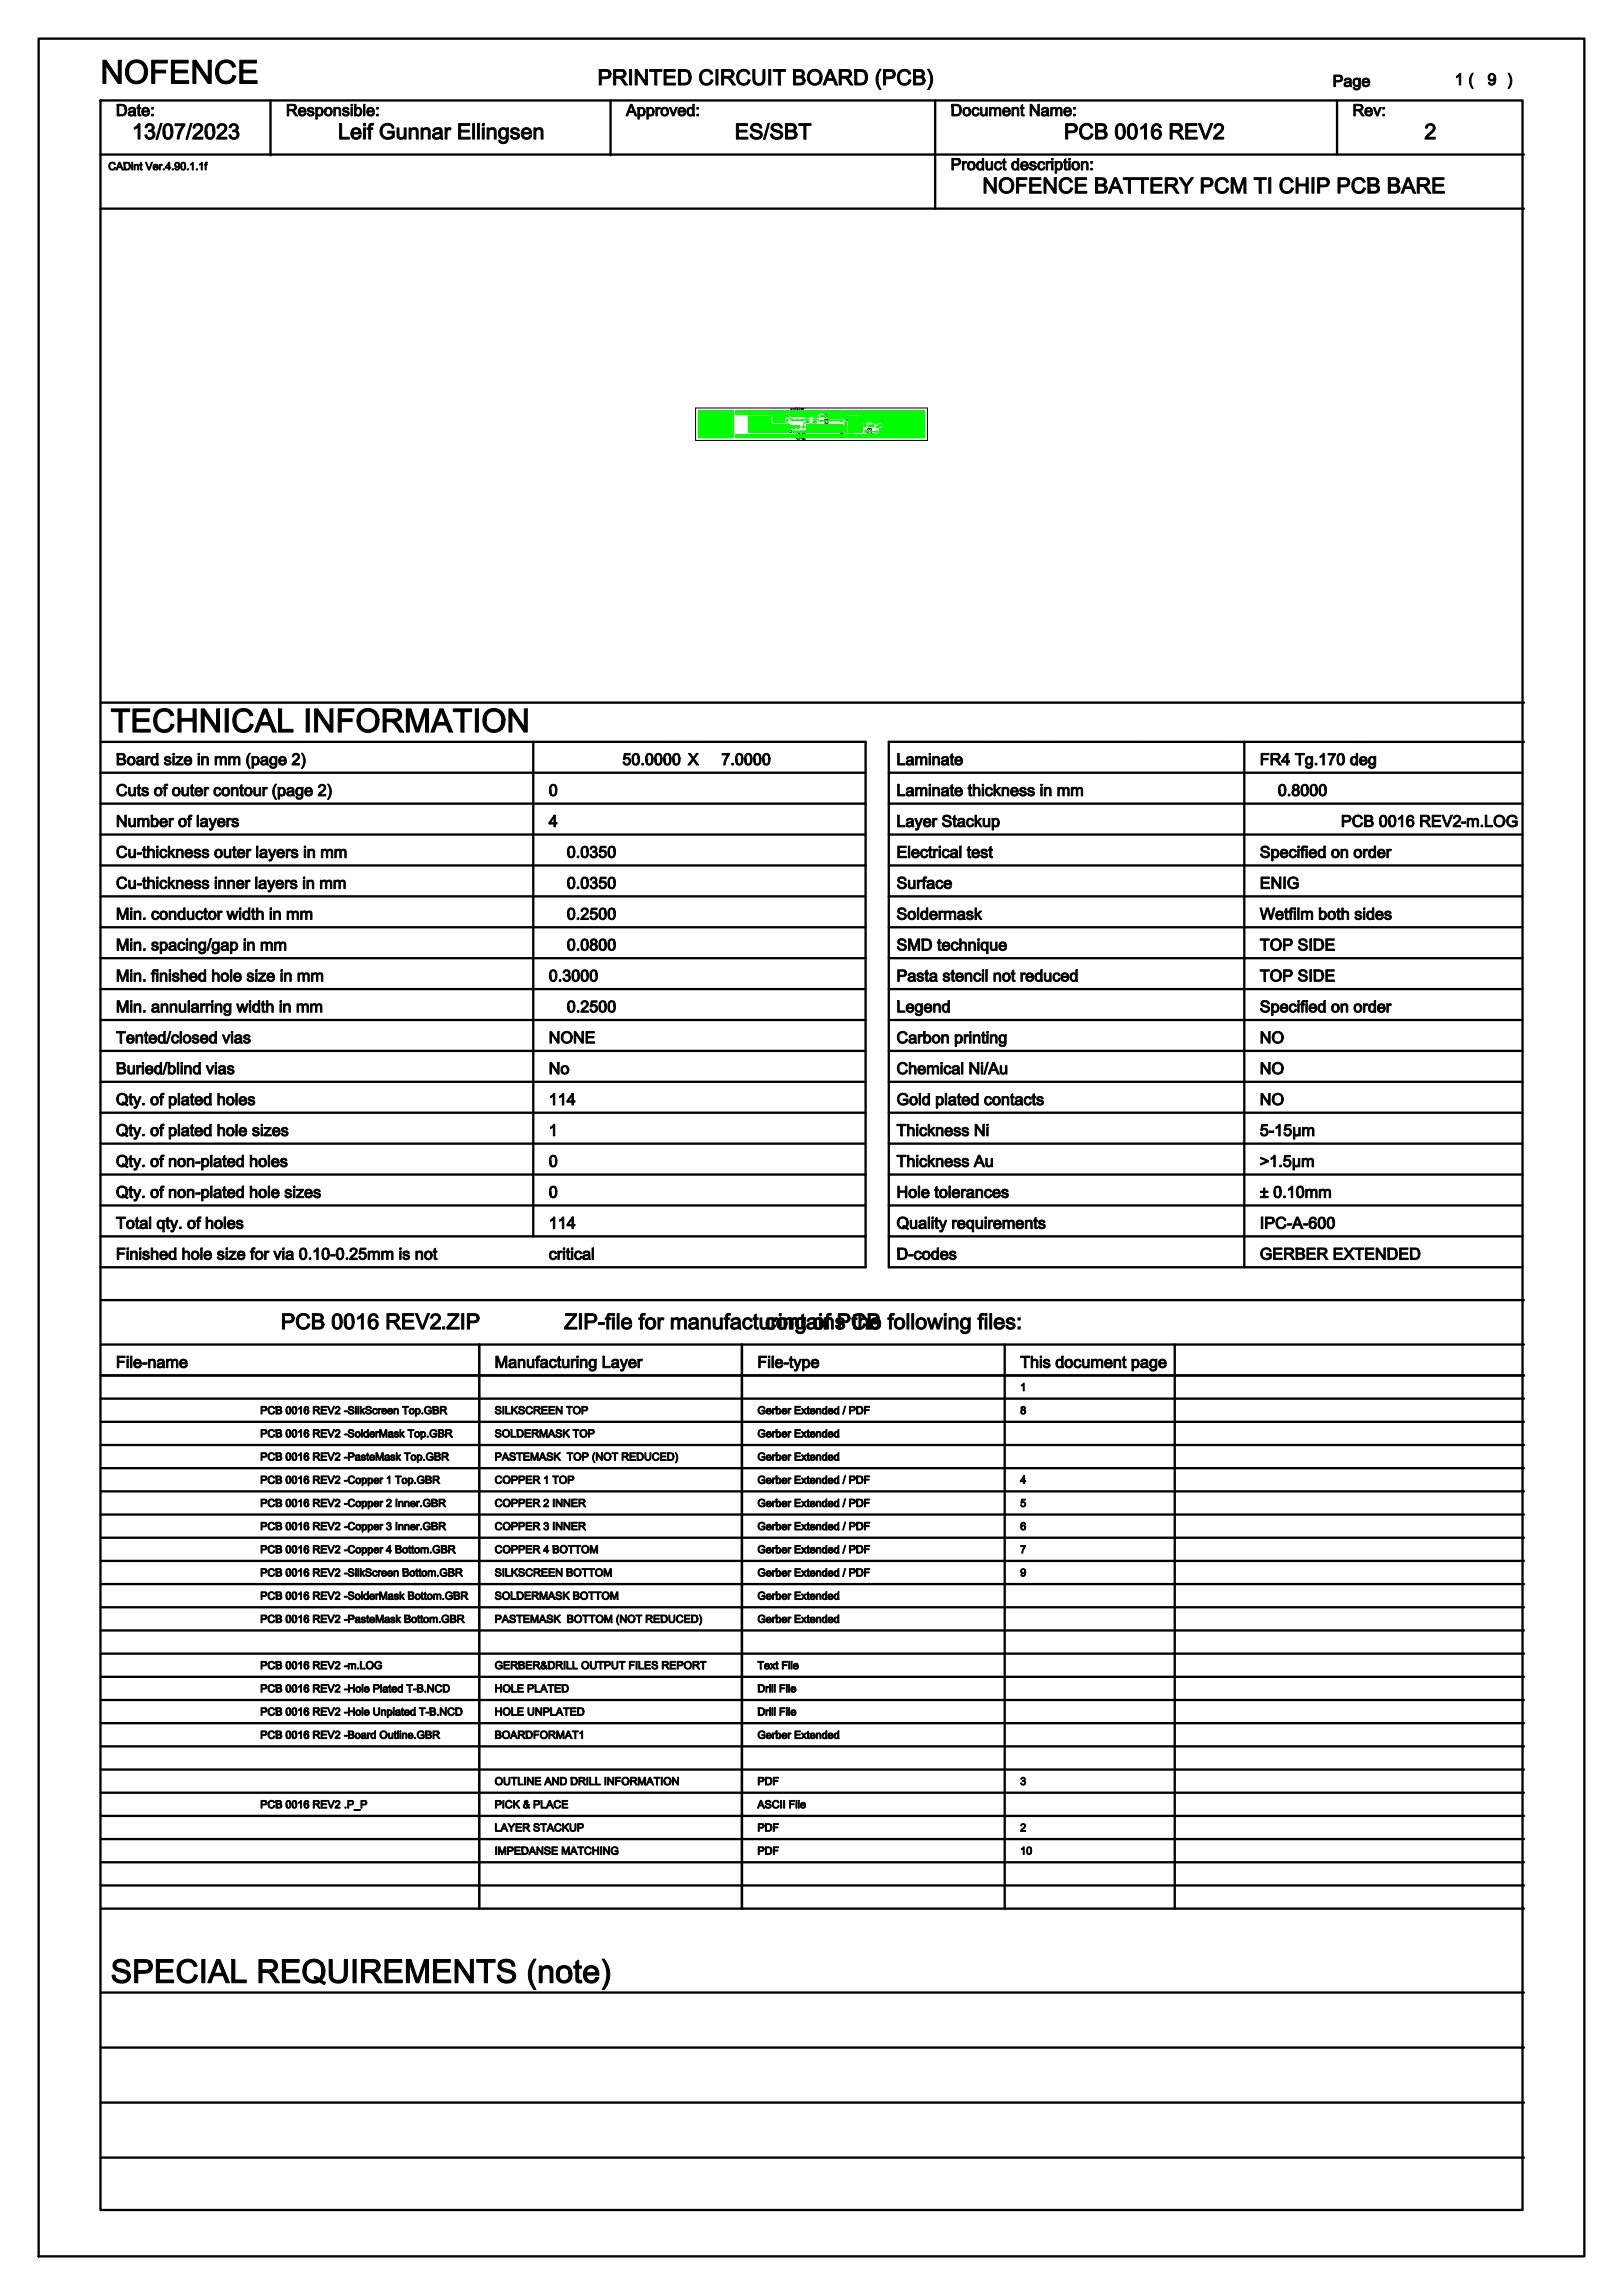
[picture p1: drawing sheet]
<svg xmlns="http://www.w3.org/2000/svg" width="210mm" height="297mm" viewBox="0 0 210 297" stroke-linecap="round" stroke-linejoin="round" font-family="sans-serif">
<defs><g id="words">
<g font-size="3.7" fill="#fff">
<text x="13" y="10.8">NOFENCE</text>
<text x="14.3" y="94.7">TECHNICAL INFORMATION</text>
<text x="14.3" y="256.6">SPECIAL REQUIREMENTS (note)</text>
</g>
<g font-size="2.5" fill="#fff">
<text x="77.3" y="11">PRINTED CIRCUIT BOARD (PCB)</text>
<text x="17.1" y="18">13/07/2023</text>
<text x="43.7" y="18">Leif Gunnar Ellingsen</text>
<text x="95.1" y="18">ES/SBT</text>
<text x="137.7" y="18">PCB 0016 REV2</text>
<text x="184.3" y="18">2</text>
<text x="127.1" y="25">NOFENCE BATTERY PCM TI CHIP PCB BARE</text>
<text x="36.3" y="172">PCB 0016 REV2.ZIP</text>
<text x="73" y="172">ZIP-file for manufacturing of PCB</text>
<text x="99" y="172">contains the following files:</text>
</g>
<g font-size="1.9" fill="#fff">
<text x="172.4" y="11.2">Page</text>
<text x="188.2" y="11">1 (</text>
<text x="192.5" y="11">9</text>
<text x="195" y="11">)</text>
<text x="15" y="15">Date:</text>
<text x="37" y="15">Responsible:</text>
<text x="81" y="15">Approved:</text>
<text x="123" y="15">Document Name:</text>
<text x="175" y="15">Rev:</text>
<text x="123" y="22">Product description:</text>
<text x="15" y="99">Board size in mm (page 2)</text>
<text x="80.5" y="99">50.0000 X</text>
<text x="93.3" y="99">7.0000</text>
<text x="116" y="99">Laminate</text>
<text x="163" y="99">FR4 Tg.170 deg</text>
<text x="15" y="103">Cuts of outer contour (page 2)</text>
<text x="15" y="107">Number of layers</text>
<text x="71" y="103">0</text>
<text x="71" y="107">4</text>
<text x="116" y="103">Laminate thickness in mm</text>
<text x="116" y="107">Layer Stackup</text>
<text x="165.3" y="103">0.8000</text>
<text x="173.5" y="107">PCB 0016 REV2-m.LOG</text>
<text x="15" y="111">Cu-thickness outer layers in mm</text>
<text x="73.3" y="111">0.0350</text>
<text x="116" y="111">Electrical test</text>
<text x="163" y="111">Specified on order</text>
<text x="15" y="115">Cu-thickness inner layers in mm</text>
<text x="15" y="119">Min. conductor width in mm</text>
<text x="73.3" y="115">0.0350</text>
<text x="73.3" y="119">0.2500</text>
<text x="116" y="115">Surface</text>
<text x="116" y="119">Soldermask</text>
<text x="163" y="119">Wetfilm both sides</text>
<text x="163" y="115">ENIG</text>
<text x="15" y="123">Min. spacing/gap in mm</text>
<text x="73.3" y="123">0.0800</text>
<text x="116" y="123">SMD technique</text>
<text x="163" y="123">TOP SIDE</text>
<text x="15" y="127">Min. finished hole size in mm</text>
<text x="15" y="131">Min. annularring width in mm</text>
<text x="71" y="127">0.3000</text>
<text x="73.3" y="131">0.2500</text>
<text x="116" y="131">Legend</text>
<text x="116" y="127">Pasta stencil not reduced</text>
<text x="163" y="127">TOP SIDE</text>
<text x="163" y="131">Specified on order</text>
<text x="15" y="135">Tented/closed vias</text>
<text x="71" y="135">NONE</text>
<text x="116" y="135">Carbon printing</text>
<text x="163" y="135">NO</text>
<text x="15" y="139">Buried/blind vias</text>
<text x="15" y="143">Qty. of plated holes</text>
<text x="71" y="143">114</text>
<text x="71" y="139">No</text>
<text x="116" y="139">Chemical Ni/Au</text>
<text x="116" y="143">Gold plated contacts</text>
<text x="163" y="143">NO</text>
<text x="163" y="139">NO</text>
<text x="15" y="147">Qty. of plated hole sizes</text>
<text x="71" y="147">1</text>
<text x="116" y="147">Thickness Ni</text>
<text x="163" y="147">5-15µm</text>
<text x="15" y="155">Qty. of non-plated hole sizes</text>
<text x="15" y="151">Qty. of non-plated holes</text>
<text x="71" y="151">0</text>
<text x="71" y="155">0</text>
<text x="116" y="155">Hole tolerances</text>
<text x="116" y="151">Thickness Au</text>
<text x="163" y="155">± 0.10mm</text>
<text x="163" y="151">&gt;1.5µm</text>
<text x="15" y="159">Total qty. of holes</text>
<text x="71" y="159">114</text>
<text x="116" y="159">Quality requirements</text>
<text x="163" y="159">IPC-A-600</text>
<text x="15" y="163">Finished hole size for via 0.10-0.25mm is not</text>
<text x="71" y="163">critical</text>
<text x="116" y="163">D-codes</text>
<text x="163" y="163">GERBER EXTENDED</text>
<text x="15" y="177">File-name</text>
<text x="64" y="177">Manufacturing Layer</text>
<text x="98" y="177">File-type</text>
<text x="132" y="177">This document page</text>
</g>
<g font-size="1.2" fill="#fff">
<text x="14" y="22">CADint Ver.4.90.1.1f</text>
<text x="33.7" y="183">PCB 0016 REV2 -SilkScreen Top.GBR</text>
<text x="64" y="183">SILKSCREEN TOP</text>
<text x="98" y="183">Gerber Extended / PDF</text>
<text x="132" y="180">1</text>
<text x="132" y="183">8</text>
<text x="33.7" y="186">PCB 0016 REV2 -SolderMask Top.GBR</text>
<text x="33.7" y="189">PCB 0016 REV2 -PasteMask Top.GBR</text>
<text x="64" y="189">PASTEMASK TOP (NOT REDUCED)</text>
<text x="64" y="186">SOLDERMASK TOP</text>
<text x="98" y="186">Gerber Extended</text>
<text x="98" y="189">Gerber Extended</text>
<text x="33.7" y="195">PCB 0016 REV2 -Copper 2 Inner.GBR</text>
<text x="33.7" y="192">PCB 0016 REV2 -Copper 1 Top.GBR</text>
<text x="64" y="195">COPPER 2 INNER</text>
<text x="64" y="192">COPPER 1 TOP</text>
<text x="98" y="195">Gerber Extended / PDF</text>
<text x="98" y="192">Gerber Extended / PDF</text>
<text x="132" y="195">5</text>
<text x="132" y="192">4</text>
<text x="33.7" y="198">PCB 0016 REV2 -Copper 3 Inner.GBR</text>
<text x="33.7" y="201">PCB 0016 REV2 -Copper 4 Bottom.GBR</text>
<text x="64" y="198">COPPER 3 INNER</text>
<text x="64" y="201">COPPER 4 BOTTOM</text>
<text x="98" y="198">Gerber Extended / PDF</text>
<text x="98" y="201">Gerber Extended / PDF</text>
<text x="132" y="201">7</text>
<text x="132" y="198">6</text>
<text x="33.7" y="207">PCB 0016 REV2 -SolderMask Bottom.GBR</text>
<text x="33.7" y="204">PCB 0016 REV2 -SilkScreen Bottom.GBR</text>
<text x="64" y="204">SILKSCREEN BOTTOM</text>
<text x="64" y="207">SOLDERMASK BOTTOM</text>
<text x="98" y="204">Gerber Extended / PDF</text>
<text x="98" y="207">Gerber Extended</text>
<text x="132" y="204">9</text>
<text x="33.7" y="210">PCB 0016 REV2 -PasteMask Bottom.GBR</text>
<text x="64" y="210">PASTEMASK BOTTOM (NOT REDUCED)</text>
<text x="98" y="210">Gerber Extended</text>
<text x="33.7" y="219">PCB 0016 REV2 -Hole Plated T-B.NCD</text>
<text x="33.7" y="216">PCB 0016 REV2 -m.LOG</text>
<text x="64" y="216">GERBER&amp;DRILL OUTPUT FILES REPORT</text>
<text x="64" y="219">HOLE PLATED</text>
<text x="98" y="216">Text File</text>
<text x="98" y="219">Drill File</text>
<text x="33.7" y="222">PCB 0016 REV2 -Hole Unplated T-B.NCD</text>
<text x="33.7" y="225">PCB 0016 REV2 -Board Outline.GBR</text>
<text x="64" y="222">HOLE UNPLATED</text>
<text x="64" y="225">BOARDFORMAT1</text>
<text x="98" y="225">Gerber Extended</text>
<text x="98" y="222">Drill File</text>
<text x="64" y="231">OUTLINE AND DRILL INFORMATION</text>
<text x="98" y="231">PDF</text>
<text x="132" y="231">3</text>
<text x="33.7" y="234">PCB 0016 REV2 .P_P</text>
<text x="64" y="237">LAYER STACKUP</text>
<text x="64" y="234">PICK &amp; PLACE</text>
<text x="98" y="237">PDF</text>
<text x="98" y="234">ASCII File</text>
<text x="132" y="237">2</text>
<text x="64" y="240">IMPEDANSE MATCHING</text>
<text x="98" y="240">PDF</text>
<text x="132" y="240">10</text>
</g>
<g font-size=".7" fill="#fff">
<text x="102.8" y="53.5" transform="rotate(-90 102.8 53.5)">C1</text>
<text x="103.4" y="53.5" transform="rotate(-90 103.4 53.5)">C2</text>
<text x="104" y="53.6" transform="rotate(-90 104 53.6)">C4</text>
<text x="101.6" y="54.4" transform="rotate(-90 101.6 54.4)">R1</text>
<text x="102.4" y="56" transform="rotate(-90 102.4 56)">C7</text>
<text x="103.5" y="56.8" transform="rotate(-90 103.5 56.8)">C6</text>
<text x="104.2" y="56.8" transform="rotate(-90 104.2 56.8)">R4</text>
<text x="104.8" y="55.4">IC1</text>
<text x="107.2" y="55" transform="rotate(-90 107.2 55)">R3 R2</text>
<text x="109.1" y="56.1" transform="rotate(-90 109.1 56.1)">C5</text>
<text x="109.5" y="54.4">Q2</text>
<text x="112.7" y="56.2" transform="rotate(-90 112.7 56.2)">C3</text>
<text x="114.7" y="56" transform="rotate(-90 114.7 56)">R5</text>
</g>
</g></defs>
<g fill="none" stroke="#000" stroke-width=".3">
<path d="M5 5h200v287h-200zM13 13h184v273h-184zM13 20h184.2M35 13v7.1M79 13v7.1M121 13v14M173 13v7M13 27h184.2M13 96h99v68h-99M13 90.9h184.2M69 96v64M161 96v68"/>
<path d="M197.2 96h-82.2v68h82M13 112h99M13 116h99M13 100h99M13 104h99M13 108h99M13 120h99M115 112h82M115 116h82M115 100h82M115 104h82M115 108h82"/>
<path d="M115 120h82M13 136h99M13 140h99M13 124h99M13 128h99M13 132h99M115 136h82M115 140h82M115 124h82M115 128h82M115 132h82M13 160h99"/>
<path d="M13 144h99M13 148h99M13 152h99M13 156h99M115 160h82M115 144h82M115 148h82M115 152h82M115 156h82M13 178h184.2M13 174h184.2M13 168.3h184.2"/>
<path d="M62 174v73M96 174v73M130 174v73M152 174v73M13 181h184.2M13 184h184.2M13 187h184.2M13 190h184.2M13 193h184.2M13 196h184.2M13 199h184.2M13 202h184.2"/>
<path d="M13 205h184.2M13 208h184.2M13 211h184.2M13 214h184.2M13 217h184.2M13 220h184.2M13 223h184.2M13 226h184.2M13 229h184.2M13 232h184.2M13 235h184.2M13 238h184.2"/>
<path d="M13 257.9h184.2M13 241h184.2M13 244h184.2M13 247h184.2M13 265h184.2M13 272.1h184.2M13 279.2h184.2"/>
</g>
<g fill="#000" stroke="#000" stroke-width=".13">
<path d="M13.3 7.8h.4l1.6 2.4v-2.4h.4v3h-.4l-1.6-2.4v2.4h-.4zM15.2 13.5l.9 .1 .1 .1v.5a.46 .46 0 0 0-.4-.5h-.4v1.1zM15.2 13.5l.2 1.3h.4a.47 .47 0 0 0 .4-.6v-.5a.81 .81 0 0 1-.4 1.3h-.6zM16.7 14.5l.6-.2v.2l-.5 .1-.1 .4a.3 .3 0 0 1 0-.5zM16.8 14.7a.35 .35 0 0 0 .5 .1 .35 .35 0 0 0 0-.5l.1 .6a.56 .56 0 0 1-.7 .1zM16.7 14a.48 .48 0 0 1 .8 .2l.1 .8-.2-.1-.1-.6a.28 .28 0 0 0-.2-.3 .28 .28 0 0 0-.3 .2h-.2zM17.4 16.5l.6-.5h.1v2h-.2v-1.6l-.5 .3zM17.9 13.6l.1-.1v.4h.2v.2h-.2v.6l.1 .1h.1v.2h-.2l-.1-.1v-.8h-.2v-.2h.2zM16.6 8.3a3.3 3.3 0 0 0 .2 1.8 1.03 1.03 0 0 0 1.3 .3 1.03 1.03 0 0 0 .6-1.1v1.1a1.47 1.47 0 0 1-1.8 .2 1.47 1.47 0 0 1-.6-1.7zM16.7 8.1a1.48 1.48 0 0 1 1.8-.1 1.48 1.48 0 0 1 .5 1.8l-.3 .6v-1.1a1.04 1.04 0 0 0-1.1-1.2 1.04 1.04 0 0 0-1 1.3v-1.1zM18.5 14a.51 .51 0 0 1 .7 0l-.1 .4a.3 .3 0 0 0-.3-.4 .3 .3 0 0 0-.3 .4zM18.5 14.5a.32 .32 0 0 0 .3 .4 .32 .32 0 0 0 .3-.2h.2a.51 .51 0 0 1-.8 .2z"/>
<path d="M18.5 14v.4h.6l.1-.4 .1 .4v.1h-.8v.4a.68 .68 0 0 1 0-.9zM18.9 16.2a.54 .54 0 0 1 .8-.1 .54 .54 0 0 1 0 .8 .63 .63 0 0 1 .1 1 .63 .63 0 0 1-1-.2l-.1-.2 .3-.1a.4 .4 0 0 0 .5 .4 .4 .4 0 0 0 .3-.5 .4 .4 0 0 0-.6-.2l.1-.3a.34 .34 0 0 0 .4-.2 .34 .34 0 0 0-.3-.4 .34 .34 0 0 0-.4 .4l-.2-.1zM19.6 13.9h.2v.2h-.2zM19.6 14.8h.2v.2h-.2zM19.6 7.8h2.1v.4h-1.7v.9h1.4v.3h-1.4v1.4h-.4zM20.8 16h.2l-.6 2h-.2zM21.3 16.1a.61 .61 0 0 1 .8 0v.9a.6 .6 0 0 0-.4-.8 .57 .57 0 0 0-.4 .8v.9a1.62 1.62 0 0 1 0-1.8zM22.1 16.1a1.49 1.49 0 0 1-.1 1.9h-.4l-.3-.1v-.9a.67 .67 0 0 0 .4 .8 .46 .46 0 0 0 .4-.5zM22.2 7.8h2.1v.4h-1.7v.9h1.6v.3h-1.6v1h1.8v.4h-2.2zM22.6 16h1.3v.2a3.2 3.2 0 0 0-.7 1.8h-.3a3 3 0 0 1 .7-1.7h-1zM24.6 16h.2l-.5 2h-.2zM25.2 16.1a.64 .64 0 0 1 .9 .1 .64 .64 0 0 1-.2 1l-.6 .6h.9v.2h-1.3a1.68 1.68 0 0 1 .8-1 .4 .4 0 0 0 .2-.7 .4 .4 0 0 0-.7 .3h-.2z"/>
<path d="M25 7.8h.4l1.5 2.4v-2.4h.4v3h-.4l-1.6-2.4v2.4h-.3zM26.8 16.1a.61 .61 0 0 1 .8 0v.9a.6 .6 0 0 0-.5-.8 .57 .57 0 0 0-.3 .8l-.1 .9a1.62 1.62 0 0 1 .1-1.8zM27.6 16.1a1.49 1.49 0 0 1-.2 1.9h-.4l-.3-.1 .1-.9a.67 .67 0 0 0 .3 .8 .46 .46 0 0 0 .5-.5zM28.2 8.2a1.31 1.31 0 0 1 2.3 .4l-.4 .1a.91 .91 0 0 0-1-.6 .91 .91 0 0 0-.8 .9 1.16 1.16 0 0 0 .8 1.5h.4l.3-.2 .3-.6 .4 .1a1.37 1.37 0 0 1-1.7 1 1.37 1.37 0 0 1-.9-1.7l.1-.5zM28.3 16.1a.64 .64 0 0 1 1 .1 .64 .64 0 0 1-.3 1l-.6 .6h1v.2h-1.4a1.68 1.68 0 0 1 .9-1 .4 .4 0 0 0 .1-.7 .4 .4 0 0 0-.7 .3h-.2zM29.8 16.2a.54 .54 0 0 1 .8-.1 .54 .54 0 0 1 0 .8 .63 .63 0 0 1 .1 1 .63 .63 0 0 1-1-.2l-.1-.2 .3-.1a.4 .4 0 0 0 .4 .4 .4 .4 0 0 0 .4-.5 .4 .4 0 0 0-.6-.2v-.3a.34 .34 0 0 0 .5-.2 .34 .34 0 0 0-.4-.4 .34 .34 0 0 0-.3 .4l-.3-.1zM31 7.8h2.2v.4h-1.8v.9h1.7v.3h-1.7v1h1.9v.4h-2.3zM37.2 13.5l1 .1v.3l-.2-.2h-.6v1.3h-.2zM38.2 13.6a.41 .41 0 0 1 .1 .4 .41 .41 0 0 1-.4 .3v-.1l.2-.2zM37.4 14.2h.5v.1l.6 .7h-.3l-.4-.6-.4-.1zM38.8 14a.51 .51 0 0 1 .7 0l-.1 .4a.3 .3 0 0 0-.3-.4 .3 .3 0 0 0-.3 .4zM38.8 14.5a.32 .32 0 0 0 .2 .4 .32 .32 0 0 0 .4-.2h.2a.51 .51 0 0 1-.8 .2z"/>
<path d="M38.7 14h.1v.4h.6l.1-.4 .1 .4v.1h-.8v.4a.68 .68 0 0 1-.1-.9zM39.9 14l.1-.1a.43 .43 0 0 1 .6 .3h-.2a.21 .21 0 0 0-.2-.2 .21 .21 0 0 0-.2 .3l.3 .1a.35 .35 0 0 1 .3 .4 .35 .35 0 0 1-.5 .2l-.3-.2-.1-.1 .2-.1a.24 .24 0 0 0 .3 .3 .24 .24 0 0 0 .2-.3l-.3-.1a.31 .31 0 0 1-.3-.2 .31 .31 0 0 1 .1-.3zM40.9 13.9h.1v.6zM40.9 13.9l.1 .6a.32 .32 0 0 0 .4 .4 .32 .32 0 0 0 .2-.5l.1 .5a.41 .41 0 0 1-.7 0v.5h-.1zM41.1 14a.51 .51 0 0 1 .6 .1 .51 .51 0 0 1 .1 .6l-.1 .2-.1-.5a.3 .3 0 0 0-.3-.4 .3 .3 0 0 0-.3 .4zM42.1 14a.54 .54 0 0 1 .7 0v.4a.33 .33 0 0 0-.4-.4 .33 .33 0 0 0-.2 .5zM42.1 14l.1 .5a.33 .33 0 0 0 .3 .4 .33 .33 0 0 0 .3-.5v-.4a.55 .55 0 0 1 0 .9 .55 .55 0 0 1-.8-.3v-.3zM43.2 13.9h.2v.2a.39 .39 0 0 1 .4-.2 .39 .39 0 0 1 .3 .3v.8h-.2v-.7a.26 .26 0 0 0-.3-.3 .26 .26 0 0 0-.2 .4v.6h-.2zM43.9 16h.3v1.8h1v.2h-1.3zM44.4 14l.1-.1a.43 .43 0 0 1 .6 .3h-.1a.21 .21 0 0 0-.3-.2 .21 .21 0 0 0-.1 .3l.3 .1a.35 .35 0 0 1 .3 .4 .35 .35 0 0 1-.6 .2l-.3-.2v-.1l.2-.1a.24 .24 0 0 0 .2 .3 .24 .24 0 0 0 .2-.3l-.3-.1a.31 .31 0 0 1-.2-.2 .31 .31 0 0 1 0-.3zM45.4 13.5h.2v.2h-.2zM45.4 13.9h.2v1.1h-.2z"/>
<path d="M45.9 13.5h.2l-.1 .9zM45.7 16.7a.69 .69 0 0 1 .9 0l-.1 .4a.4 .4 0 0 0-.4-.4 .4 .4 0 0 0-.4 .4zM45.9 13.5l.1 .9a.32 .32 0 0 0 .3 .5 .32 .32 0 0 0 .3-.5v.5a.39 .39 0 0 1-.6 0v.1h-.1zM45.6 17.3a.42 .42 0 0 0 .4 .5 .42 .42 0 0 0 .5-.3l.2 .1a.68 .68 0 0 1-1.1 .3zM45.6 16.7h.1v.4h.8l.1-.4 .1 .5v.1h-1.1v.6a.9 .9 0 0 1 0-1.2zM46.1 14a.5 .5 0 0 1 .6 .1 .5 .5 0 0 1 .1 .6l-.2 .2v-.5a.29 .29 0 0 0-.2-.4 .29 .29 0 0 0-.3 .3zM47 13.5h.2v1.5h-.2zM47 16h.3v.3h-.3zM47 16.6h.3v1.4h-.3zM47.8 16.1l.5-.1v.2a.22 .22 0 0 0-.3 .2v.2h.2v.1h-.2v1.3h-.3v-1.3h-.2v-.1h.2zM47.6 14a.51 .51 0 0 1 .7 0v.4a.3 .3 0 0 0-.4-.4 .3 .3 0 0 0-.3 .4zM47.6 14.5a.32 .32 0 0 0 .3 .4 .32 .32 0 0 0 .3-.2h.2a.51 .51 0 0 1-.8 .2z"/>
<path d="M47.6 14v.4h.7v-.4l.1 .4v.1h-.8v.4a.68 .68 0 0 1 0-.9zM48.7 13.9h.2v.2h-.2zM48.7 14.8h.2v.2h-.2zM49.4 16.3a.92 .92 0 0 1 1.6 .3h-.3a.71 .71 0 0 0-.9-.3 .71 .71 0 0 0-.3 .9 .77 .77 0 0 0 1.3 .4v-.4h-.6v-.2h.8v.7a1.08 1.08 0 0 1-1.5 .1 1.08 1.08 0 0 1-.1-1.5zM51.4 16.6h.2v.8a.35 .35 0 0 0 .3 .4 .35 .35 0 0 0 .4-.4v-.8h.2v1.4h-.2v-.2a.51 .51 0 0 1-.5 .2 .51 .51 0 0 1-.4-.4zM52.9 16.6h.3v.2a.52 .52 0 0 1 .5-.3 .52 .52 0 0 1 .4 .5v1h-.2v-.9a.34 .34 0 0 0-.4-.4 .34 .34 0 0 0-.3 .4v.9h-.3zM54.5 16.6h.2v.2a.52 .52 0 0 1 .6-.3 .52 .52 0 0 1 .4 .5v1h-.3v-.9a.34 .34 0 0 0-.3-.4 .34 .34 0 0 0-.4 .4v.9h-.2zM56.1 17.3l.9-.2v.2l-.7 .2-.2 .5a.41 .41 0 0 1 0-.7zM56.1 16.7l.5-.2 .4 .1v.4a.37 .37 0 0 0-.4-.3 .37 .37 0 0 0-.4 .3h-.2zM57 16.6l.2 .2 .1 1.2h-.3v-.2a.75 .75 0 0 1-.9 .2l.1-.4a.42 .42 0 0 0 .6 .2 .42 .42 0 0 0 .2-.5zM57.6 16.6h.2v.2a.35 .35 0 0 1 .6-.2l-.1 .2a.3 .3 0 0 0-.4 0 .3 .3 0 0 0-.1 .4v.8h-.2zM59.3 16h1.5v.2h-1.2v.6h1.1v.3h-1.1v.7h1.2v.2h-1.5z"/>
<path d="M61.2 16h.2v2h-.2zM61.8 16h.2v2h-.2zM62.4 16h.3v.3h-.3zM62.4 16.6h.3v1.4h-.3zM63 16.6h.2v.2a.52 .52 0 0 1 .6-.3 .52 .52 0 0 1 .4 .5v1h-.2v-.9a.34 .34 0 0 0-.4-.4 .34 .34 0 0 0-.3 .4v.9h-.3zM64.7 16.7v.5a.42 .42 0 0 0 .3 .6 .42 .42 0 0 0 .5-.4v.4a.63 .63 0 0 1-.8 .1 .63 .63 0 0 1-.2-.8zM64.7 16.7a.57 .57 0 0 1 .8 0v.5a.41 .41 0 0 0-.3-.5 .41 .41 0 0 0-.5 .5zM65.5 16.6h.3v1.2a.63 .63 0 0 1-.5 .8 .63 .63 0 0 1-.8-.5l.3 .1a.38 .38 0 0 0 .4 .2 .38 .38 0 0 0 .3-.4zM66.2 16.7a.61 .61 0 0 1 1 .2l-.3 .1a.31 .31 0 0 0-.3-.3 .31 .31 0 0 0-.3 .3l.7 .2a.44 .44 0 0 1 .2 .6 .44 .44 0 0 1-.6 .2 .53 .53 0 0 1-.6-.4l.3-.1a.34 .34 0 0 0 .3 .3 .34 .34 0 0 0 .4-.3l-.5-.1a.41 .41 0 0 1-.4-.3 .41 .41 0 0 1 .1-.4zM67.7 16.7a.69 .69 0 0 1 .9 0l-.1 .4a.4 .4 0 0 0-.4-.4 .4 .4 0 0 0-.4 .4zM67.7 17.3a.42 .42 0 0 0 .3 .5 .42 .42 0 0 0 .5-.3l.3 .1a.68 .68 0 0 1-1.1 .3zM67.6 16.7h.1v.4h.8l.1-.4 .2 .5v.1h-1.1v.6a.9 .9 0 0 1-.1-1.2z"/>
<path d="M69.1 16.6h.2v.2a.52 .52 0 0 1 .6-.3 .52 .52 0 0 1 .4 .5v1h-.3v-.9a.34 .34 0 0 0-.3-.4 .34 .34 0 0 0-.4 .4v.9h-.2zM77.5 9l1.3 .1v.5l-.1-.3h-.1l-.8-.1v1.8h-.3zM77.8 10l.6-.1 .3-.1 .1-.7a.6 .6 0 0 1 .2 .7 .6 .6 0 0 1-.6 .4h-.6zM79.4 9l1.3 .1v.4l-.2-.3h-.8v1.8h-.3zM80.7 9.1a.55 .55 0 0 1 .3 .6 .55 .55 0 0 1-.6 .4v-.2l.3-.3zM79.7 9.9h.7v.2l.4 .3 .4 .6h-.4l-.5-.8-.6-.1zM81.5 9h.2v2h-.2zM81.4 14.4h.5l.1 .1h-.6zM81.6 13.5h.2l.6 1.5h-.2l-.5-1.3-.5 1.3h-.2zM82.5 13.9h.2v.6zM82.5 13.9l.2 .6a.32 .32 0 0 0 .4 .4 .32 .32 0 0 0 .2-.5v.5a.41 .41 0 0 1-.6 0v.5h-.2zM82.8 14a.51 .51 0 0 1 .6 .1 .51 .51 0 0 1 0 .6l-.1 .2v-.5a.3 .3 0 0 0-.3-.4 .3 .3 0 0 0-.3 .4z"/>
<path d="M82.2 9h.3l1 1.6v-1.6h.3v2h-.3l-1.1-1.6v1.6h-.2zM83.7 13.9h.2v.6zM83.7 13.9l.2 .6a.32 .32 0 0 0 .3 .4 .32 .32 0 0 0 .3-.5v.5a.41 .41 0 0 1-.6 0v.5h-.2zM83.9 14a.51 .51 0 0 1 .7 .1 .51 .51 0 0 1 0 .6l-.1 .2v-.5a.3 .3 0 0 0-.4-.4 .3 .3 0 0 0-.2 .4zM84.9 13.9h.1v.2l.2-.2h.3l-.1 .2h-.2l-.1 .1-.1 .8h-.1zM84.1 9h1.5v.2h-.6v1.8h-.3v-1.8h-.6zM85.9 9h1.5v.2h-1.2v.6h1.1v.3h-1.1v.7h1.2v.2h-1.5zM85.7 14a.54 .54 0 0 1 .6 0v.4a.33 .33 0 0 0-.3-.4 .33 .33 0 0 0-.3 .5zM85.7 14v.5a.33 .33 0 0 0 .3 .4 .33 .33 0 0 0 .3-.5v-.4a.55 .55 0 0 1 .1 .9 .55 .55 0 0 1-.9-.3v-.3zM86.6 13.9h.2l.3 .9 .3-.9h.2l-.4 1.1h-.2zM87.9 14a.51 .51 0 0 1 .7 0l-.1 .4a.3 .3 0 0 0-.3-.4 .3 .3 0 0 0-.3 .4zM87.9 14.5a.32 .32 0 0 0 .2 .4 .32 .32 0 0 0 .4-.2h.2a.51 .51 0 0 1-.8 .2z"/>
<path d="M87.9 14v.4h.6l.1-.4 .1 .4v.1h-.8v.4a.68 .68 0 0 1 0-.9zM87.8 9h.8l.5 .1 .1 .1v.8a.61 .61 0 0 0-.6-.8h-.6v1.6zM87.8 9l.2 1.8h.6a.62 .62 0 0 0 .6-.8v-.8a1.11 1.11 0 0 1-.4 1.8h-1zM89 14l.1 .5a.3 .3 0 0 0 .3 .4 .3 .3 0 0 0 .3-.4l-.1 .4a.47 .47 0 0 1-.6 0 .47 .47 0 0 1-.1-.6zM89 14a.41 .41 0 0 1 .6 0v-.5h.2v1.5l-.1-.5a.32 .32 0 0 0-.4-.5 .32 .32 0 0 0-.2 .5zM89.7 14.5l.1 .5h-.2zM90.2 13.9h.2v.2h-.2zM90.2 14.8h.2v.2h-.2zM90.7 9.3a.87 .87 0 0 1 1.5 .2l-.2 .1a.63 .63 0 0 0-.8-.4 .63 .63 0 0 0-.4 .8 .63 .63 0 0 0 .4 .8 .63 .63 0 0 0 .8-.5l.3 .1a.92 .92 0 0 1-1.2 .6 .92 .92 0 0 1-.6-1.1zM92.6 9h.3v2h-.3zM93.4 9l1.3 .1v.4l-.2-.3h-.9v1.8h-.2zM94.7 9.1a.55 .55 0 0 1 .3 .6 .55 .55 0 0 1-.6 .4v-.2l.3-.3z"/>
<path d="M93.6 9.9h.8v.2l.3 .3 .4 .6h-.3l-.6-.8-.6-.1zM95.3 16h1.4v.2h-1.2v.6h1.2v.3h-1.2v.7h1.3v.2h-1.5zM95.5 9.3a.87 .87 0 0 1 1.5 .2l-.2 .1a.63 .63 0 0 0-.8-.4 .63 .63 0 0 0-.4 .8 .63 .63 0 0 0 .4 .8 .63 .63 0 0 0 .8-.5l.3 .1a.92 .92 0 0 1-1.1 .6 .92 .92 0 0 1-.7-1.1zM97.3 16.1a.8 .8 0 0 1 1.3 .5h-.3a.49 .49 0 0 0-.4-.4 .49 .49 0 0 0-.5 .3l.1 .2 .4 .1a.62 .62 0 0 1 .7 .8 .62 .62 0 0 1-.8 .4 .69 .69 0 0 1-.8-.6l.3-.1a.56 .56 0 0 0 .5 .5 .56 .56 0 0 0 .6-.4l-.2-.2-.6-.2a.51 .51 0 0 1-.4-.3 .51 .51 0 0 1 .1-.6zM97.4 9h.3v1.2a.53 .53 0 0 0 .4 .6 .53 .53 0 0 0 .6-.5v-1.3h.3v1.2a.79 .79 0 0 1-.7 .8 .79 .79 0 0 1-.9-.7zM99.4 16h.2l-.6 2h-.2zM99.5 9h.2v2h-.2zM99.9 16.1a.8 .8 0 0 1 1.3 .5h-.2a.49 .49 0 0 0-.5-.4 .49 .49 0 0 0-.5 .3l.2 .2 .4 .1a.62 .62 0 0 1 .7 .8 .62 .62 0 0 1-.9 .4 .69 .69 0 0 1-.7-.6l.2-.1a.56 .56 0 0 0 .6 .5 .56 .56 0 0 0 .5-.4l-.1-.2-.6-.2a.51 .51 0 0 1-.5-.3 .51 .51 0 0 1 .1-.6zM100 9h1.6v.2h-.6v1.8h-.3v-1.8h-.7zM101.6 16l1.2 .1v.5v-.2l-.2-.1-.7-.1v1.6zM101.9 16.8h.6l.2-.1 .1 .2 .1 .1v.4l-.1-.2-.2-.1h-.7zM102.8 16.1a.48 .48 0 0 1 .2 .4 .48 .48 0 0 1-.2 .4z"/>
<path d="M101.6 16l.3 1.8h.6l.3-.1 .1-.7a.55 .55 0 0 1 .2 .6 .55 .55 0 0 1-.6 .4h-.9zM102.7 9l1.1 .1v.5v-.2l-.2-.1-.7-.1v1.6zM102.9 9.8h.6l.3-.1v.2l.1 .1v.4l-.1-.2-.1-.1h-.8zM103.8 9.1a.48 .48 0 0 1 .3 .4 .48 .48 0 0 1-.3 .4zM102.7 9l.2 1.8h.7l.2-.1 .1-.7a.55 .55 0 0 1 .2 .6 .55 .55 0 0 1-.6 .4h-.8zM103.4 16h1.5v.2h-.6v1.8h-.3v-1.8h-.6zM104.7 9.3v.8a.69 .69 0 0 0 .8 .7 .69 .69 0 0 0 .6-.8v.8a1.01 1.01 0 0 1-1.3 0 1.01 1.01 0 0 1-.2-1.4zM104.8 9.2a1.02 1.02 0 0 1 1.4 .1 1.02 1.02 0 0 1-.1 1.5v-.8a.7 .7 0 0 0-.7-.8 .7 .7 0 0 0-.7 .9v-.8zM107.1 10.2h.7v.2h-.8zM107.3 9h.3l.8 2h-.3l-.7-1.8-.6 1.8h-.3zM108.6 9l1.3 .1v.4l-.2-.3h-.9v1.8h-.2zM109.9 9.1a.55 .55 0 0 1 .3 .6 .55 .55 0 0 1-.6 .4v-.2l.3-.3z"/>
<path d="M108.8 9.9h.8v.2l.3 .3 .4 .6h-.3l-.6-.8-.6-.1zM110.6 9h.9l.4 .1 .1 .1v.8a.61 .61 0 0 0-.6-.8h-.5v1.6zM110.6 9l.3 1.8h.5a.62 .62 0 0 0 .6-.8v-.8a1.11 1.11 0 0 1-.4 1.8h-1zM113.8 9h.2a2.31 2.31 0 0 0 0 2.6h-.2a2.02 2.02 0 0 1 0-2.6zM114.3 9l1.3 .1v.5l-.1-.3h-.1l-.8-.1v1.8h-.3zM114.6 10l.6-.1 .3-.1 .1-.7a.6 .6 0 0 1 .2 .7 .6 .6 0 0 1-.6 .4h-.6zM116.3 9.3a.87 .87 0 0 1 1.5 .2l-.2 .1a.63 .63 0 0 0-.8-.4 .63 .63 0 0 0-.4 .8 .63 .63 0 0 0 .4 .8 .63 .63 0 0 0 .8-.5l.3 .1a.92 .92 0 0 1-1.1 .6 .92 .92 0 0 1-.7-1.1zM118.2 9l1.1 .1v.5v-.2l-.2-.1-.6-.1v1.6zM118.5 9.8h.6l.2-.1v.2l.1 .1v.4l-.1-.2-.1-.1h-.7zM119.3 9.1a.48 .48 0 0 1 .3 .4 .48 .48 0 0 1-.3 .4zM118.2 9l.3 1.8h.6l.2-.1 .1-.7a.55 .55 0 0 1 .3 .6 .55 .55 0 0 1-.6 .4h-.9zM120 9h.2a2.02 2.02 0 0 1 0 2.6h-.2a2.31 2.31 0 0 0 0-2.6z"/>
<path d="M123.2 13.5l.9 .1 .1 .1v.5a.46 .46 0 0 0-.4-.5h-.4v1.1zM123.2 13.5l.2 1.3h.4a.47 .47 0 0 0 .4-.6v-.5a.81 .81 0 0 1-.4 1.3h-.6zM124.8 14a.54 .54 0 0 1 .6 0v.4a.33 .33 0 0 0-.3-.4 .33 .33 0 0 0-.3 .5zM124.8 14v.5a.33 .33 0 0 0 .3 .4 .33 .33 0 0 0 .3-.5v-.4a.55 .55 0 0 1 .1 .9 .55 .55 0 0 1-.9-.3v-.3zM125.9 14h.1a.45 .45 0 0 1 .7 .2h-.2a.31 .31 0 0 0-.4-.1 .31 .31 0 0 0-.1 .4 .29 .29 0 0 0 .2 .4 .29 .29 0 0 0 .3-.3h.2a.5 .5 0 0 1-.7 .4 .5 .5 0 0 1-.2-.7zM126.9 13.9h.1v.6a.26 .26 0 0 0 .3 .4 .26 .26 0 0 0 .3-.3v-.7h.1v1.1h-.1l-.1-.1a.38 .38 0 0 1-.4 .1 .38 .38 0 0 1-.2-.3zM128 13.9h.2v.2a.37 .37 0 0 1 .6 0 .35 .35 0 0 1 .4-.2 .35 .35 0 0 1 .3 .3v.8h-.2v-.7a.23 .23 0 0 0-.2-.3 .23 .23 0 0 0-.2 .3v.7h-.2v-.7a.24 .24 0 0 0-.3-.3 .24 .24 0 0 0-.2 .4v.6h-.2zM129.9 14a.51 .51 0 0 1 .7 0l-.1 .4a.3 .3 0 0 0-.3-.4 .3 .3 0 0 0-.3 .4zM129.9 14.5a.32 .32 0 0 0 .2 .4 .32 .32 0 0 0 .4-.2h.2a.51 .51 0 0 1-.8 .2zM129.9 14v.4h.6l.1-.4 .1 .4v.1h-.8v.4a.68 .68 0 0 1 0-.9zM130.9 13.9h.2v.2a.39 .39 0 0 1 .4-.2 .39 .39 0 0 1 .3 .3v.8h-.2v-.7a.26 .26 0 0 0-.2-.3 .26 .26 0 0 0-.3 .4v.6h-.2zM132.1 13.6l.2-.1v.4h.2v.2h-.2v.6l.1 .1h.1v.2h-.2l-.1-.1-.1-.8h-.1v-.2h.1z"/>
<path d="M133.3 13.5h.2l.8 1.2v-1.2h.2v1.5h-.2l-.8-1.2v1.2h-.2zM134.8 14.5l.7-.2v.2l-.5 .1-.1 .4a.3 .3 0 0 1-.1-.5zM134.9 14.7a.35 .35 0 0 0 .5 .1 .35 .35 0 0 0 .1-.5v.6a.56 .56 0 0 1-.6 .1zM134.9 14a.48 .48 0 0 1 .8 .2v.8l-.2-.1v-.6a.28 .28 0 0 0-.3-.3 .28 .28 0 0 0-.3 .2h-.1zM136 13.9h.1v.2a.37 .37 0 0 1 .7 0 .35 .35 0 0 1 .3-.2 .35 .35 0 0 1 .3 .3v.8h-.2v-.7a.23 .23 0 0 0-.2-.3 .23 .23 0 0 0-.2 .3v.7h-.2v-.7a.24 .24 0 0 0-.3-.3 .24 .24 0 0 0-.2 .4v.6h-.1zM137.8 14a.51 .51 0 0 1 .7 0l-.1 .4a.3 .3 0 0 0-.3-.4 .3 .3 0 0 0-.3 .4zM137.8 14.5a.32 .32 0 0 0 .3 .4 .32 .32 0 0 0 .3-.2h.2a.51 .51 0 0 1-.8 .2zM137.8 14v.4h.6l.1-.4 .1 .4v.1h-.8v.4a.68 .68 0 0 1 0-.9zM138.9 13.9h.2v.2h-.2zM138.9 14.8h.2v.2h-.2zM137.9 16l1.2 .1v.5v-.3h-.2l-.8-.1v1.8h-.2zM138.1 17l.7-.1 .2-.1 .1-.7a.6 .6 0 0 1 .3 .7 .6 .6 0 0 1-.6 .4h-.7z"/>
<path d="M139.9 16.3a.87 .87 0 0 1 1.5 .2l-.3 .1a.63 .63 0 0 0-.7-.4 .63 .63 0 0 0-.5 .8 .63 .63 0 0 0 .5 .8 .63 .63 0 0 0 .8-.5l.2 .1a.92 .92 0 0 1-1.1 .6 .92 .92 0 0 1-.6-1.1zM141.8 16l1.1 .1v.5v-.2l-.2-.1-.7-.1v1.6zM142 16.8h.6l.3-.1v.2l.1 .1v.4l-.1-.2-.2-.1h-.7zM142.9 16.1a.48 .48 0 0 1 .3 .4 .48 .48 0 0 1-.3 .4zM141.8 16l.2 1.8h.6l.3-.1 .1-.7a.55 .55 0 0 1 .2 .6 .55 .55 0 0 1-.6 .4h-.8zM144.6 16.1a.61 .61 0 0 1 .8 0v.9a.6 .6 0 0 0-.5-.8 .57 .57 0 0 0-.3 .8l-.1 .9a1.62 1.62 0 0 1 .1-1.8zM145.4 16.1a1.49 1.49 0 0 1-.2 1.9h-.4l-.3-.1 .1-.9a.67 .67 0 0 0 .3 .8 .46 .46 0 0 0 .4-.5zM146.1 16.1a.61 .61 0 0 1 .8 0v.9a.6 .6 0 0 0-.4-.8 .57 .57 0 0 0-.4 .8v.9a1.62 1.62 0 0 1 0-1.8zM146.9 16.1a1.49 1.49 0 0 1-.1 1.9h-.4l-.3-.1v-.9a.67 .67 0 0 0 .4 .8 .46 .46 0 0 0 .4-.5zM147.6 16.5l.6-.5h.1v2h-.2v-1.6l-.5 .3zM149.2 16.9v.4a.4 .4 0 0 0 .4 .5 .4 .4 0 0 0 .4-.4v.5a.65 .65 0 0 1-.8-.1zM149.3 16.1a.59 .59 0 0 1 .9 .4h-.2a.38 .38 0 0 0-.4-.3 .38 .38 0 0 0-.4 .4v1.2a1.54 1.54 0 0 1 .1-1.7z"/>
<path d="M149.3 16.8a.64 .64 0 0 1 .9 .2 .64 .64 0 0 1-.2 .9v-.5a.39 .39 0 0 0-.3-.5 .39 .39 0 0 0-.5 .4zM151.4 16l1.3 .1v.4l-.2-.3h-.8v1.8h-.3zM152.7 16.1a.55 .55 0 0 1 .3 .6 .55 .55 0 0 1-.6 .4v-.2l.3-.3zM151.7 16.9h.7v.2l.4 .3 .4 .6h-.4l-.5-.8-.6-.1zM153.4 16h1.5v.2h-1.2v.6h1.1v.3h-1.1v.7h1.2v.2h-1.5zM155.1 16h.3l.6 1.8 .6-1.8h.3l-.8 2h-.3zM157.3 16.1a.64 .64 0 0 1 .9 .1 .64 .64 0 0 1-.2 1l-.6 .6h.9v.2h-1.3a1.68 1.68 0 0 1 .8-1 .4 .4 0 0 0 .2-.7 .4 .4 0 0 0-.7 .3h-.2zM172.6 9.7l.9 .1v.3l-.1-.2h-.6v1.3h-.2zM172.8 10.4l.7-.1v-.5a.45 .45 0 0 1 .2 .5 .45 .45 0 0 1-.4 .3h-.5zM174 10.7l.7-.2v.2l-.6 .1-.1 .4a.3 .3 0 0 1 0-.5zM174.1 10.9a.35 .35 0 0 0 .5 .1 .35 .35 0 0 0 .1-.5v.6a.56 .56 0 0 1-.7 .1zM174 10.2a.48 .48 0 0 1 .8 .2l.1 .8h-.2v-.7a.28 .28 0 0 0-.3-.3 .28 .28 0 0 0-.3 .3l-.2-.1z"/>
<path d="M175.2 10.2v.4a.31 .31 0 0 0 .2 .4 .31 .31 0 0 0 .4-.2v.3a.5 .5 0 0 1-.7-.1 .5 .5 0 0 1 0-.7zM175.2 10.2a.43 .43 0 0 1 .6 .1v.3a.31 .31 0 0 0-.2-.3 .31 .31 0 0 0-.4 .3zM175.8 10.1h.2v1a.48 .48 0 0 1-.3 .5 .48 .48 0 0 1-.6-.3h.2a.29 .29 0 0 0 .3 .2 .29 .29 0 0 0 .2-.3zM175.2 13.5l1 .1v.3l-.2-.2h-.6v1.3h-.2zM176.2 13.6a.41 .41 0 0 1 .1 .4 .41 .41 0 0 1-.4 .3v-.1l.2-.2zM175.4 14.2h.5v.1l.6 .7h-.3l-.4-.6-.4-.1zM176.4 10.2a.51 .51 0 0 1 .7 .1l-.1 .3a.3 .3 0 0 0-.3-.3 .3 .3 0 0 0-.3 .3zM176.4 10.7a.32 .32 0 0 0 .3 .4 .32 .32 0 0 0 .3-.2h.2a.51 .51 0 0 1-.8 .2zM176.4 10.3v-.1v.4h.6l.1-.3 .1 .3v.1h-.8v.4a.68 .68 0 0 1 0-.8zM176.8 14a.51 .51 0 0 1 .7 0l-.1 .4a.3 .3 0 0 0-.3-.4 .3 .3 0 0 0-.3 .4zM176.8 14.5a.32 .32 0 0 0 .2 .4 .32 .32 0 0 0 .4-.2h.2a.51 .51 0 0 1-.8 .2zM176.7 14h.1v.4h.6l.1-.4 .1 .4v.1h-.8v.4a.68 .68 0 0 1-.1-.9z"/>
<path d="M177.7 13.9h.2l.3 .9 .3-.9h.2l-.4 1.1h-.2zM178.9 13.9h.2v.2h-.2zM178.9 14.8h.2v.2h-.2zM184.6 16.1a.64 .64 0 0 1 1 .1 .64 .64 0 0 1-.3 1l-.6 .6h1v.2h-1.3a1.68 1.68 0 0 1 .8-1 .4 .4 0 0 0 .1-.7 .4 .4 0 0 0-.6 .3h-.3zM188.4 9.9l.5-.4h.1v1.5h-.2v-1.2l-.4 .2zM190.5 9.5h.1a1.73 1.73 0 0 0 0 1.9h-.1a1.51 1.51 0 0 1 0-1.9zM192.7 9.6v.4a.3 .3 0 0 0 .3 .3 .3 .3 0 0 0 .3-.3v.3a.47 .47 0 0 1-.7 0 .47 .47 0 0 1 .1-.7zM192.6 10.7l.2-.1a.29 .29 0 0 0 .3 .3 .29 .29 0 0 0 .2-.4l.1-.2v.5a.45 .45 0 0 1-.5 .2 .45 .45 0 0 1-.3-.3zM192.7 9.6a.55 .55 0 0 1 .7 0 .55 .55 0 0 1 .1 .6l-.1 .6-.1-.8a.3 .3 0 0 0-.3-.4 .3 .3 0 0 0-.3 .4zM195.1 9.5h.2a1.51 1.51 0 0 1 0 1.9h-.2a1.73 1.73 0 0 0 0-1.9zM14.2 21.1h.1a.43 .43 0 0 1 .6 .2h-.1a.34 .34 0 0 0-.5-.1 .34 .34 0 0 0-.1 .5 .3 .3 0 0 0 .3 .2 .3 .3 0 0 0 .3-.3l.2 .1a.49 .49 0 0 1-.8 .2 .49 .49 0 0 1 0-.7zM15.3 21.6h.3l.1 .1h-.4z"/>
<path d="M15.4 21h.1l.4 1h-.1l-.3-.9-.4 .9h-.1zM16 21l.7 .1v.4a.31 .31 0 0 0-.2-.4h-.3v.8zM16 21l.2 .9h.2a.31 .31 0 0 0 .3-.4v-.4l.2 .3a.46 .46 0 0 1-.4 .6h-.5zM17 21h.2v.1h-.2zM17 21.3h.2v.7h-.2zM17.4 21.3h.1v.1l.2-.1h.2v.7h-.1v-.5l-.1-.1-.2 .1v.5h-.1zM18.2 21.1l.1-.1v.3h.1v.1h-.1v.4l.1 .2-.2-.1v-.5h-.1zM18.8 21h.2l.3 .9 .3-.9h.1l-.4 1h-.1zM19.9 21.3h.4v.3l-.2-.2-.2 .2zM19.9 21.7l.2 .2 .4-.1-.2 .2h-.2l-.2-.1zM19.9 21.4v.2h.4v-.3l.2 .4h-.6v.2l-.1-.2zM20.6 21.3h.1v.1l.1-.1h.2v.1l-.2 .1-.1 .5h-.1z"/>
<path d="M21.1 21.9h.2v.1h-.2zM21.4 21.6h.4v.2h-.4zM21.8 21v.2l-.3 .4h-.1zM21.8 21h.2v1h-.2zM22 21.6h.1v.2h-.1zM22.3 21.9h.1v.1h-.1zM22.7 21.3l.1 .2 .1 .1 .2-.3v.2l-.1 .2-.2-.1zM22.7 21.1l.2-.1 .2 .1v.4v-.3l-.2-.1-.1 .1-.1 .4-.1-.2zM23.1 21.1a.51 .51 0 0 1 .2 .6 .51 .51 0 0 1-.6 .3l-.1-.2h.1l.2 .1 .2-.1zM23.5 21.1l.2-.1h.2v.5v-.1a.23 .23 0 0 0-.2-.3 .23 .23 0 0 0-.2 .4v.4l-.1-.4zM23.5 21.5a.27 .27 0 0 0 0 .3 .27 .27 0 0 0 .3 .1l.1-.2v-.6a.52 .52 0 0 1 .2 .6 .52 .52 0 0 1-.5 .3l-.1-.1zM24.2 21.9h.2v.1h-.2z"/>
<path d="M24.6 21.2l.4-.2v1h-.1v-.8l-.3 .2zM25.4 21.9h.1v.1h-.1zM25.8 21.2l.4-.2v1h-.2v-.8l-.2 .2zM26.6 21h.3l-.1 .1-.1 .1v.1h.1v.1h-.1v.6h-.2v-.6h-.1zM123.2 20.5l.9 .1v.3l-.2-.2h-.5v1.3h-.2zM123.4 21.2l.6-.1 .1-.5a.45 .45 0 0 1 .2 .5 .45 .45 0 0 1-.5 .3h-.4zM124.5 20.9h.2v.2l.2-.2h.2v.2h-.2l-.1 .1-.1 .8h-.2zM125.3 21a.54 .54 0 0 1 .7 0v.4a.33 .33 0 0 0-.4-.4 .33 .33 0 0 0-.2 .5zM125.3 21l.1 .5a.33 .33 0 0 0 .3 .4 .33 .33 0 0 0 .3-.5v-.4a.55 .55 0 0 1 0 .9 .55 .55 0 0 1-.8-.3v-.3zM126.5 21v.5a.3 .3 0 0 0 .3 .4 .3 .3 0 0 0 .3-.4v.4a.47 .47 0 0 1-.6 0 .47 .47 0 0 1-.2-.6zM126.5 21a.41 .41 0 0 1 .6 0v-.5h.2v1.5l-.2-.5a.32 .32 0 0 0-.3-.5 .32 .32 0 0 0-.3 .5zM127.1 21.5l.2 .5h-.2z"/>
<path d="M127.6 20.9h.1v.6a.26 .26 0 0 0 .3 .4 .26 .26 0 0 0 .3-.3v-.7h.1v1.1h-.1l-.1-.1a.38 .38 0 0 1-.4 .1 .38 .38 0 0 1-.2-.3zM128.8 21h.1a.45 .45 0 0 1 .7 .2l-.2 .1a.31 .31 0 0 0-.4-.2 .31 .31 0 0 0-.1 .4 .29 .29 0 0 0 .2 .4 .29 .29 0 0 0 .3-.3h.2a.5 .5 0 0 1-.7 .4 .5 .5 0 0 1-.2-.7zM127.3 23h.3l1 1.6v-1.6h.3v2h-.3l-1-1.6v1.6h-.3zM129.8 20.6l.2-.1v.4h.2v.2h-.2v.6v.1h.2v.2h-.2l-.2-.1v-.8h-.1v-.2h.1zM129.5 23.3v.8a.69 .69 0 0 0 .8 .7 .69 .69 0 0 0 .6-.8v.8a1.01 1.01 0 0 1-1.3 0 1.01 1.01 0 0 1-.2-1.4zM129.6 23.2a1.02 1.02 0 0 1 1.4 .1 1.02 1.02 0 0 1-.1 1.5v-.8a.7 .7 0 0 0-.7-.8 .7 .7 0 0 0-.7 .9v-.8zM131 21l.1 .5a.3 .3 0 0 0 .3 .4 .3 .3 0 0 0 .3-.4l-.1 .4a.47 .47 0 0 1-.6 0 .47 .47 0 0 1-.1-.6zM131.5 23h1.4v.2h-1.1v.7h.9v.2h-.9v.9h-.3zM131 21a.41 .41 0 0 1 .6 0v-.5h.2v1.5l-.1-.5a.32 .32 0 0 0-.4-.5 .32 .32 0 0 0-.2 .5zM131.7 21.5l.1 .5h-.2zM132.2 21a.51 .51 0 0 1 .7 0v.4a.3 .3 0 0 0-.3-.4 .3 .3 0 0 0-.4 .4zM132.2 21.5a.32 .32 0 0 0 .3 .4 .32 .32 0 0 0 .4-.2h.1a.51 .51 0 0 1-.8 .2z"/>
<path d="M132.2 21v.4h.7v-.4l.1 .4v.1h-.8v.4a.68 .68 0 0 1 0-.9zM133.3 21l.1-.1a.43 .43 0 0 1 .7 .3h-.2a.21 .21 0 0 0-.3-.2 .21 .21 0 0 0-.1 .3l.3 .1a.35 .35 0 0 1 .3 .4 .35 .35 0 0 1-.6 .2l-.3-.2v-.1l.2-.1a.24 .24 0 0 0 .2 .3 .24 .24 0 0 0 .3-.3l-.3-.1a.31 .31 0 0 1-.3-.2 .31 .31 0 0 1 0-.3zM133.2 23h1.5v.2h-1.2v.6h1.1v.3h-1.1v.7h1.2v.2h-1.5zM134.4 21h.1a.45 .45 0 0 1 .7 .2l-.2 .1a.31 .31 0 0 0-.4-.2 .31 .31 0 0 0-.1 .4 .29 .29 0 0 0 .2 .4 .29 .29 0 0 0 .3-.3h.2a.5 .5 0 0 1-.7 .4 .5 .5 0 0 1-.2-.7zM135.4 20.9h.1v.2l.2-.2h.3l-.1 .2h-.2l-.1 .1v.8h-.2zM136.1 20.5h.2v.2h-.2zM136.1 20.9h.2v1.1h-.2zM135.1 23h.3l1 1.6v-1.6h.3v2h-.3l-1.1-1.6v1.6h-.2zM136.5 20.9h.2v.6zM137.3 23.3a.87 .87 0 0 1 1.5 .2l-.3 .1a.63 .63 0 0 0-.8-.4 .63 .63 0 0 0-.4 .8 .63 .63 0 0 0 .5 .8 .63 .63 0 0 0 .7-.5l.3 .1a.92 .92 0 0 1-1.1 .6 .92 .92 0 0 1-.7-1.1zM136.5 20.9l.2 .6a.32 .32 0 0 0 .4 .4 .32 .32 0 0 0 .2-.5v.5a.41 .41 0 0 1-.6 0v.5h-.2zM136.8 21a.51 .51 0 0 1 .6 .1 .51 .51 0 0 1 0 .6l-.1 .2v-.5a.3 .3 0 0 0-.3-.4 .3 .3 0 0 0-.3 .4z"/>
<path d="M137.7 20.6l.2-.1v.4h.2v.2h-.2v.6l.1 .1h.1v.2h-.2l-.2-.1v-.8h-.1v-.2h.1zM138.3 20.5h.2v.2h-.2zM138.3 20.9h.2v1.1h-.2zM139.1 23h1.5v.2h-1.2v.6h1.1v.3h-1.1v.7h1.2v.2h-1.5zM138.8 21a.54 .54 0 0 1 .7 0v.4a.33 .33 0 0 0-.4-.4 .33 .33 0 0 0-.2 .5zM138.8 21l.1 .5a.33 .33 0 0 0 .3 .4 .33 .33 0 0 0 .3-.5v-.4a.55 .55 0 0 1 .1 .9 .55 .55 0 0 1-.9-.3v-.3zM139.9 20.9h.2v.2a.39 .39 0 0 1 .4-.2 .39 .39 0 0 1 .3 .3v.8h-.2v-.7a.26 .26 0 0 0-.3-.3 .26 .26 0 0 0-.2 .4v.6h-.2zM141.1 20.9h.2v.2h-.2zM141.1 21.8h.2v.2h-.2zM141.8 23l1.1 .1v.5v-.2l-.2-.1-.7-.1v1.6zM142 23.8h.6l.3-.1v.2l.1 .1v.4l-.1-.2-.2-.1h-.7zM142.9 23.1a.48 .48 0 0 1 .3 .4 .48 .48 0 0 1-.3 .4z"/>
<path d="M141.8 23l.2 1.8h.6l.3-.1 .1-.7a.55 .55 0 0 1 .2 .6 .55 .55 0 0 1-.6 .4h-.8zM144 24.2h.7v.2h-.8zM144.2 23h.3l.8 2h-.3l-.7-1.8-.6 1.8h-.3zM145.3 23h1.6v.2h-.6v1.8h-.3v-1.8h-.7zM147 23h1.6v.2h-.6v1.8h-.3v-1.8h-.7zM148.9 23h1.5v.2h-1.2v.6h1.1v.3h-1.1v.7h1.2v.2h-1.5zM150.8 23l1.3 .1v.4l-.2-.3h-.9v1.8h-.2zM152.1 23.1a.55 .55 0 0 1 .3 .6 .55 .55 0 0 1-.6 .4v-.2l.3-.3zM151 23.9h.8v.2l.3 .3 .4 .6h-.3l-.6-.8-.6-.1zM152.6 23h.3l.6 .9 .6-.9h.3l-.8 1.2v.8h-.2v-.8zM155.4 23l1.3 .1v.5l-.1-.3h-.1l-.8-.1v1.8h-.3zM155.7 24l.6-.1 .3-.1 .1-.7a.6 .6 0 0 1 .2 .7 .6 .6 0 0 1-.6 .4h-.6z"/>
<path d="M157.5 23.3a.87 .87 0 0 1 1.4 .2l-.2 .1a.63 .63 0 0 0-.8-.4 .63 .63 0 0 0-.4 .8 .63 .63 0 0 0 .4 .8 .63 .63 0 0 0 .8-.5l.3 .1a.92 .92 0 0 1-1.1 .6 .92 .92 0 0 1-.7-1.1zM159.3 23h.4l.6 1.7 .6-1.7h.3v2h-.2v-1.7l-.6 1.7h-.3l-.5-1.7v1.7h-.3zM162.3 23h1.5v.2h-.6v1.8h-.3v-1.8h-.6zM164.2 23h.2v2h-.2zM165.8 23.3a.87 .87 0 0 1 1.5 .2l-.2 .1a.63 .63 0 0 0-.8-.4 .63 .63 0 0 0-.4 .8 .63 .63 0 0 0 .4 .8 .63 .63 0 0 0 .8-.5l.3 .1a.92 .92 0 0 1-1.2 .6 .92 .92 0 0 1-.6-1.1zM167.7 23h.3v.8h1v-.8h.3v2h-.3v-.9h-1v.9h-.3zM169.8 23h.2v2h-.2zM170.5 23l1.2 .1v.5v-.3h-.2l-.8-.1v1.8h-.2zM170.7 24l.7-.1 .2-.1 .1-.7a.6 .6 0 0 1 .3 .7 .6 .6 0 0 1-.6 .4h-.7zM173.1 23l1.3 .1v.5l-.1-.3h-.1l-.8-.1v1.8h-.3zM173.4 24l.6-.1 .3-.1 .1-.7a.6 .6 0 0 1 .2 .7 .6 .6 0 0 1-.6 .4h-.6zM175.1 23.3a.87 .87 0 0 1 1.5 .2l-.2 .1a.63 .63 0 0 0-.8-.4 .63 .63 0 0 0-.4 .8 .63 .63 0 0 0 .4 .8 .63 .63 0 0 0 .8-.5l.3 .1a.92 .92 0 0 1-1.1 .6 .92 .92 0 0 1-.7-1.1z"/>
<path d="M177 23l1.1 .1v.5v-.2l-.2-.1-.6-.1v1.6zM177.3 23.8h.6l.2-.1v.2l.1 .1v.4l-.1-.2-.1-.1h-.7zM178.1 23.1a.48 .48 0 0 1 .3 .4 .48 .48 0 0 1-.3 .4zM177 23l.3 1.8h.6l.2-.1 .1-.7a.55 .55 0 0 1 .3 .6 .55 .55 0 0 1-.6 .4h-.9zM179.6 23l1.2 .1v.5v-.2l-.2-.1-.7-.1v1.6zM179.9 23.8h.6l.2-.1 .1 .2 .1 .1v.4l-.1-.2-.2-.1h-.7zM180.8 23.1a.48 .48 0 0 1 .2 .4 .48 .48 0 0 1-.2 .4zM179.6 23l.3 1.8h.6l.3-.1 .1-.7a.55 .55 0 0 1 .2 .6 .55 .55 0 0 1-.6 .4h-.9zM181.9 24.2h.6l.1 .2h-.8zM182.1 23h.2l.9 2h-.3l-.7-1.8-.6 1.8h-.3zM183.4 23l1.3 .1v.4l-.2-.3h-.9v1.8h-.2zM184.7 23.1a.55 .55 0 0 1 .3 .6 .55 .55 0 0 1-.6 .4v-.2l.3-.3z"/>
<path d="M183.6 23.9h.8v.2l.3 .3 .4 .6h-.3l-.6-.8-.6-.1zM185.4 23h1.4v.2h-1.1v.6h1.1v.3h-1.1v.7h1.2v.2h-1.5zM14.4 91.7h2.4v.4h-1v2.6h-.4v-2.6h-1zM15.2 97.5l.8 .1v.3l-.1-.2h-.5v1.1zM15.4 98.1l.6-.1 .1 .2v.4l-.2-.3h-.5zM16 97.6a.36 .36 0 0 1 .2 .3 .36 .36 0 0 1-.2 .3zM15.2 97.5l.2 1.3 .6-.1 .1-.5a.41 .41 0 0 1 .2 .5 .41 .41 0 0 1-.5 .3h-.6zM16.6 98a.54 .54 0 0 1 .7 0v.4a.33 .33 0 0 0-.4-.4 .33 .33 0 0 0-.2 .5zM16.6 98l.1 .5a.33 .33 0 0 0 .3 .4 .33 .33 0 0 0 .3-.5v-.4a.55 .55 0 0 1 0 .9 .55 .55 0 0 1-.8-.3v-.3zM17.2 91.7h2.2v.4h-1.8v.9h1.7v.4h-1.7v1h1.8v.3h-2.2zM17.7 98.5l.7-.2v.2l-.5 .1-.1 .4a.3 .3 0 0 1-.1-.5zM17.8 98.7a.35 .35 0 0 0 .5 .1 .35 .35 0 0 0 .1-.5v.6a.56 .56 0 0 1-.6 .1z"/>
<path d="M17.8 98a.48 .48 0 0 1 .8 .2v.8l-.2-.1v-.6a.28 .28 0 0 0-.3-.3 .28 .28 0 0 0-.2 .2h-.2zM18.9 97.9h.1v.2l.2-.2h.3l-.1 .2h-.2l-.1 .1-.1 .8h-.1zM19.7 98v.5a.3 .3 0 0 0 .3 .4 .3 .3 0 0 0 .3-.4v.4a.47 .47 0 0 1-.6 0 .47 .47 0 0 1-.2-.6zM20.2 92.1a1.31 1.31 0 0 1 2.3 .5l-.4 .1a.91 .91 0 0 0-1-.7 .91 .91 0 0 0-.8 1 1.16 1.16 0 0 0 .8 1.4h.4l.3-.2 .3-.5 .4 .1a1.37 1.37 0 0 1-1.7 .9 1.37 1.37 0 0 1-.9-1.6l.1-.6zM19.7 98a.41 .41 0 0 1 .6 0v-.5h.1v1.5l-.1-.5a.32 .32 0 0 0-.4-.5 .32 .32 0 0 0-.2 .5zM20.3 98.5l.1 .5h-.1zM21.4 98l.1-.1a.43 .43 0 0 1 .6 .3h-.2a.21 .21 0 0 0-.2-.2 .21 .21 0 0 0-.2 .3l.3 .1a.35 .35 0 0 1 .3 .4 .35 .35 0 0 1-.5 .2l-.3-.2-.1-.1 .2-.1a.24 .24 0 0 0 .3 .3 .24 .24 0 0 0 .2-.3l-.3-.1a.31 .31 0 0 1-.3-.2 .31 .31 0 0 1 .1-.3zM22.4 97.5h.1v.2h-.1zM22.4 97.9h.1v1.1h-.1zM22.8 97.9h.9v.1l-.7 .9 .7-.1v.2h-1v-.1l.7-.8h-.6zM23 91.7h.4v1.3h1.6v-1.3h.4v3h-.4v-1.4h-1.6v1.4h-.4zM24 98a.51 .51 0 0 1 .7 0l-.1 .4a.3 .3 0 0 0-.3-.4 .3 .3 0 0 0-.3 .4z"/>
<path d="M24 98.5a.32 .32 0 0 0 .2 .4 .32 .32 0 0 0 .4-.2h.2a.51 .51 0 0 1-.8 .2zM23.9 98h.1v.4h.6l.1-.4 .1 .4v.1h-.8v.4a.68 .68 0 0 1-.1-.9zM25.6 97.5h.2v.2h-.2zM25.6 97.9h.2v1.1h-.2zM26.1 97.9h.2v.2a.39 .39 0 0 1 .4-.2 .39 .39 0 0 1 .3 .3v.8h-.2v-.7a.26 .26 0 0 0-.3-.3 .26 .26 0 0 0-.2 .4v.6h-.2zM26 91.7h.4l1.6 2.4v-2.4h.4v3h-.4l-1.6-2.3v2.3h-.4zM27.8 97.9h.2v.2a.37 .37 0 0 1 .6 0 .35 .35 0 0 1 .4-.2 .35 .35 0 0 1 .3 .3v.8h-.2v-.7a.23 .23 0 0 0-.2-.3 .23 .23 0 0 0-.2 .3v.7h-.2v-.7a.24 .24 0 0 0-.3-.3 .24 .24 0 0 0-.2 .4v.6h-.2zM29.1 91.7h.4v3h-.4zM29.6 97.9h.1v.2a.37 .37 0 0 1 .7 0 .35 .35 0 0 1 .4-.2 .35 .35 0 0 1 .3 .3v.8h-.2v-.7a.23 .23 0 0 0-.3-.3 .23 .23 0 0 0-.2 .3v.7h-.2v-.7a.24 .24 0 0 0-.2-.3 .24 .24 0 0 0-.2 .4v.6h-.2zM30.5 92.1a1.31 1.31 0 0 1 2.2 .5l-.4 .1a.91 .91 0 0 0-1-.7 .91 .91 0 0 0-.8 1 1.16 1.16 0 0 0 .9 1.4h.4l.3-.2 .3-.5 .4 .1a1.37 1.37 0 0 1-1.7 .9 1.37 1.37 0 0 1-1-1.6l.1-.6zM32.3 97.5h.1a1.73 1.73 0 0 0 0 1.9h-.1a1.51 1.51 0 0 1 0-1.9zM32.6 97.9h.2v.6z"/>
<path d="M32.6 97.9l.2 .6a.32 .32 0 0 0 .3 .4 .32 .32 0 0 0 .3-.5v.5a.41 .41 0 0 1-.6 0v.5h-.2zM32.8 98a.51 .51 0 0 1 .7 .1 .51 .51 0 0 1 0 .6l-.1 .2v-.5a.3 .3 0 0 0-.4-.4 .3 .3 0 0 0-.2 .4zM33.8 98.5l.7-.2v.2l-.5 .1-.1 .4a.3 .3 0 0 1-.1-.5zM33.9 98.7a.35 .35 0 0 0 .5 .1 .35 .35 0 0 0 .1-.5v.6a.56 .56 0 0 1-.6 .1zM33.8 98a.48 .48 0 0 1 .8 .2l.1 .8-.2-.1v-.6a.28 .28 0 0 0-.3-.3 .28 .28 0 0 0-.3 .2h-.2zM33.8 93.5h1l.1 .3h-1.2zM35 98l.1 .4a.31 .31 0 0 0 .2 .4 .31 .31 0 0 0 .3-.3v.4a.5 .5 0 0 1-.7-.1 .5 .5 0 0 1 0-.7zM35 98a.43 .43 0 0 1 .7 0v.4a.31 .31 0 0 0-.3-.4 .31 .31 0 0 0-.3 .4zM34.1 91.7h.4l1.2 3h-.4l-1-2.6-.9 2.6h-.5zM35.7 97.9h.1v1a.48 .48 0 0 1-.3 .5 .48 .48 0 0 1-.6-.3h.2a.29 .29 0 0 0 .3 .2 .29 .29 0 0 0 .2-.3zM36 91.7h.4v2.7h1.5v.3h-1.9zM36.2 98a.51 .51 0 0 1 .7 0l-.1 .4a.3 .3 0 0 0-.3-.4 .3 .3 0 0 0-.3 .4z"/>
<path d="M36.2 98.5a.32 .32 0 0 0 .3 .4 .32 .32 0 0 0 .3-.2h.2a.51 .51 0 0 1-.8 .2zM36.2 98v.4h.6l.1-.4 .1 .4v.1h-.8v.4a.68 .68 0 0 1 0-.9zM37.9 97.6a.48 .48 0 0 1 .8 .1 .48 .48 0 0 1-.2 .7l-.5 .4h.8v.2h-1l.1-.3 .4-.3a.39 .39 0 0 0 .3-.3 .39 .39 0 0 0-.2-.4 .29 .29 0 0 0-.4 .2h-.2zM39 97.5h.1a1.51 1.51 0 0 1 0 1.9h-.1a1.73 1.73 0 0 0 0-1.9zM39.6 91.7h.4v3h-.4zM40.7 91.7h.4l1.6 2.4v-2.4h.4v3h-.4l-1.6-2.3v2.3h-.4zM43.8 91.7h2v.4h-1.6v.9h1.4v.4h-1.4v1.3h-.4zM46.5 92.2a3.3 3.3 0 0 0 .3 1.8 1.03 1.03 0 0 0 1.2 .4 1.03 1.03 0 0 0 .6-1.2v1.2a1.47 1.47 0 0 1-1.8 .2 1.47 1.47 0 0 1-.6-1.7zM46.7 92a1.48 1.48 0 0 1 1.8 0 1.48 1.48 0 0 1 .5 1.7l-.4 .7v-1.2a1.04 1.04 0 0 0-1-1.2 1.04 1.04 0 0 0-1 1.3l-.1-1.1zM49.6 91.7h1.5l.5 .1v.8l-.1-.3-.3-.2h-1.2v2.6h-.4zM51.6 91.8a.82 .82 0 0 1 .3 1 .82 .82 0 0 1-.8 .6v-.4l.3-.1 .1-.2zM50 93.1l1.1-.1v.4l.5 .4 .6 .9h-.5a2.6 2.6 0 0 0-1-1.3h-.7z"/>
<path d="M52.6 91.7h.6l.8 2.6 .9-2.6h.5v3h-.3v-2.5l-.9 2.5h-.4l-.8-2.5v2.5h-.4zM56.6 93.5h1l.2 .3h-1.3zM56.9 91.7h.4l1.3 3h-.5l-1-2.6-.9 2.6h-.4zM58.7 91.7h2.3v.4h-1v2.6h-.4v-2.6h-.9zM61.5 91.7h.4v3h-.4zM62.8 92.2a3.3 3.3 0 0 0 .3 1.8 1.03 1.03 0 0 0 1.2 .4 1.03 1.03 0 0 0 .6-1.2v1.2a1.47 1.47 0 0 1-1.8 .2 1.47 1.47 0 0 1-.6-1.7zM63 92a1.48 1.48 0 0 1 1.8 0 1.48 1.48 0 0 1 .5 1.7l-.4 .7v-1.2a1.04 1.04 0 0 0-1-1.2 1.04 1.04 0 0 0-1 1.3l-.1-1.1zM65.9 91.7h.4l1.5 2.4v-2.4h.4v3h-.4l-1.6-2.3v2.3h-.3zM80.8 97.5h.7v.2h-.6v.4a.5 .5 0 0 1 .7 .2 .5 .5 0 0 1-.4 .7 .5 .5 0 0 1-.6-.4h.2a.33 .33 0 0 0 .4 .2 .33 .33 0 0 0 .2-.4 .33 .33 0 0 0-.4-.2l-.2 .1h-.2zM82 97.6a.46 .46 0 0 1 .6 0v.6a.39 .39 0 0 0-.1-.4 .39 .39 0 0 0-.4-.1l-.1 .3-.1 .9a1.22 1.22 0 0 1 .1-1.3zM82 98.2a.48 .48 0 0 0 .3 .7 .47 .47 0 0 0 .3-.7v-.6a1.04 1.04 0 0 1-.2 1.4l-.5-.1zM83 98.8h.3v.2h-.3z"/>
<path d="M83.7 97.6a.46 .46 0 0 1 .6 0v.6a.39 .39 0 0 0 0-.4 .39 .39 0 0 0-.4-.1l-.2 .3v.9a1.22 1.22 0 0 1 0-1.3zM83.7 98.2a.48 .48 0 0 0 .3 .7 .47 .47 0 0 0 .3-.7v-.6a1.04 1.04 0 0 1-.2 1.4l-.4-.1zM84.9 97.6a.46 .46 0 0 1 .6 0v.6a.39 .39 0 0 0 0-.4 .39 .39 0 0 0-.4-.1l-.2 .3v.9a1.22 1.22 0 0 1 0-1.3zM84.9 98.2a.48 .48 0 0 0 .3 .7 .47 .47 0 0 0 .3-.7v-.6a1.04 1.04 0 0 1-.2 1.4l-.4-.1zM86.1 97.6a.46 .46 0 0 1 .5 0v.6a.39 .39 0 0 0 0-.4 .39 .39 0 0 0-.4-.1l-.1 .3-.1 .9a1.22 1.22 0 0 1 .1-1.3zM86 98.2a.48 .48 0 0 0 .4 .7 .47 .47 0 0 0 .2-.7v-.6a1.04 1.04 0 0 1-.1 1.4l-.5-.1zM87.2 97.6a.46 .46 0 0 1 .6 0v.6a.39 .39 0 0 0 0-.4 .39 .39 0 0 0-.4-.1l-.2 .3v.9a1.22 1.22 0 0 1 0-1.3zM87.2 98.2a.48 .48 0 0 0 .3 .7 .47 .47 0 0 0 .3-.7v-.6a1.04 1.04 0 0 1-.2 1.4l-.4-.1zM89.1 97.5h.2l.4 .6 .4-.6h.2l-.5 .7 .6 .8h-.3l-.4-.6-.5 .6h-.2l.6-.8zM93.4 97.5h1v.2a2.36 2.36 0 0 0-.6 1.3h-.2a2.27 2.27 0 0 1 .6-1.3h-.8zM94.7 98.8h.2v.2h-.2zM95.4 97.6a.46 .46 0 0 1 .6 0v.6a.39 .39 0 0 0-.1-.4 .39 .39 0 0 0-.4-.1l-.1 .3-.1 .9a1.22 1.22 0 0 1 .1-1.3z"/>
<path d="M95.4 98.2a.48 .48 0 0 0 .3 .7 .47 .47 0 0 0 .3-.7v-.6a1.04 1.04 0 0 1-.2 1.4l-.5-.1zM96.5 97.6a.46 .46 0 0 1 .6 0v.6a.39 .39 0 0 0 0-.4 .39 .39 0 0 0-.4-.1l-.2 .3v.9a1.22 1.22 0 0 1 0-1.3zM96.5 98.2a.48 .48 0 0 0 .3 .7 .47 .47 0 0 0 .3-.7v-.6a1.04 1.04 0 0 1-.2 1.4l-.4-.1zM97.7 97.6a.46 .46 0 0 1 .6 0v.6a.39 .39 0 0 0 0-.4 .39 .39 0 0 0-.4-.1l-.2 .3v.9a1.22 1.22 0 0 1 0-1.3zM97.7 98.2a.48 .48 0 0 0 .3 .7 .47 .47 0 0 0 .3-.7v-.6a1.04 1.04 0 0 1-.2 1.4l-.4-.1zM98.9 97.6a.46 .46 0 0 1 .6 0l-.1 .6a.39 .39 0 0 0 0-.4 .39 .39 0 0 0-.4-.1l-.1 .3-.1 .9a1.22 1.22 0 0 1 .1-1.3zM98.9 98.2a.48 .48 0 0 0 .3 .7 .47 .47 0 0 0 .2-.7l.1-.6a1.04 1.04 0 0 1-.2 1.4l-.5-.1zM116.2 97.5h.2v1.3h.7v.2h-.9zM117.3 98.5l.7-.2v.2l-.5 .1-.1 .4a.3 .3 0 0 1-.1-.5zM117.4 98.7a.35 .35 0 0 0 .5 .1 .35 .35 0 0 0 .1-.5v.6a.56 .56 0 0 1-.6 .1zM117.4 98a.48 .48 0 0 1 .8 .2v.8l-.2-.1v-.6a.28 .28 0 0 0-.3-.3 .28 .28 0 0 0-.2 .2h-.2zM118.5 97.9h.1v.2a.37 .37 0 0 1 .7 0 .35 .35 0 0 1 .3-.2 .35 .35 0 0 1 .3 .3v.8h-.1v-.7a.23 .23 0 0 0-.3-.3 .23 .23 0 0 0-.2 .3v.7h-.2v-.7a.24 .24 0 0 0-.3-.3 .24 .24 0 0 0-.1 .4v.6h-.2z"/>
<path d="M120.2 97.5h.2v.2h-.2zM120.2 97.9h.2v1.1h-.2zM120.7 97.9h.1v.2a.39 .39 0 0 1 .5-.2 .39 .39 0 0 1 .3 .3v.8h-.2v-.7a.26 .26 0 0 0-.3-.3 .26 .26 0 0 0-.2 .4v.6h-.2zM121.9 98.5l.6-.2v.2l-.5 .1-.1 .4a.3 .3 0 0 1 0-.5zM122 98.7a.35 .35 0 0 0 .5 .1 .35 .35 0 0 0 0-.5l.1 .6a.56 .56 0 0 1-.7 .1zM121.9 98a.48 .48 0 0 1 .8 .2l.1 .8-.2-.1-.1-.6a.28 .28 0 0 0-.2-.3 .28 .28 0 0 0-.3 .2h-.2zM123 97.6l.2-.1v.4h.2v.2h-.2v.6l.1 .1h.1v.2h-.2l-.1-.1-.1-.8h-.1v-.2h.1zM123.7 98a.51 .51 0 0 1 .7 0l-.1 .4a.3 .3 0 0 0-.3-.4 .3 .3 0 0 0-.3 .4zM123.7 98.5a.32 .32 0 0 0 .3 .4 .32 .32 0 0 0 .3-.2h.2a.51 .51 0 0 1-.8 .2zM123.7 98v.4h.6l.1-.4 .1 .4v.1h-.8v.4a.68 .68 0 0 1 0-.9zM163.2 97.5h1v.2h-.8v.4h.7v.2h-.7v.7h-.2zM164.4 97.5l1 .1v.3l-.1-.2h-.7v1.3h-.2z"/>
<path d="M165.4 97.6a.41 .41 0 0 1 .2 .4 .41 .41 0 0 1-.4 .3v-.1l.2-.2zM164.6 98.2h.6v.1l.6 .7h-.3l-.4-.6-.5-.1zM165.8 98.5h.7v.1h-.7zM166.5 97.5v.3l-.5 .7h-.2zM166.5 97.5h.2v1.5h-.2zM166.7 98.5h.2v.1h-.2zM167.6 97.5h1.2v.2h-.5v1.3h-.2v-1.3h-.5zM169.1 98v.4a.31 .31 0 0 0 .2 .4 .31 .31 0 0 0 .4-.3v.4a.5 .5 0 0 1-.7-.1 .5 .5 0 0 1 0-.7zM169.1 98a.43 .43 0 0 1 .6 0v.4a.31 .31 0 0 0-.3-.4 .31 .31 0 0 0-.3 .4zM169.7 97.9h.1v1a.48 .48 0 0 1-.3 .5 .48 .48 0 0 1-.6-.3h.2a.29 .29 0 0 0 .3 .2 .29 .29 0 0 0 .3-.3zM170.2 98.8h.2v.2h-.2zM170.8 97.9l.4-.4h.1v1.5h-.1v-1.2l-.4 .2z"/>
<path d="M171.8 97.5h1v.2a2.36 2.36 0 0 0-.6 1.3h-.2a2.27 2.27 0 0 1 .6-1.3h-.8zM173.2 97.6a.46 .46 0 0 1 .6 0v.6a.39 .39 0 0 0-.1-.4 .39 .39 0 0 0-.3-.1l-.2 .3v.9a1.22 1.22 0 0 1 0-1.3zM173.2 98.2a.48 .48 0 0 0 .3 .7 .47 .47 0 0 0 .3-.7v-.6a1.04 1.04 0 0 1-.2 1.4l-.4-.1zM174.9 98v.5a.3 .3 0 0 0 .3 .4 .3 .3 0 0 0 .3-.4v.4a.47 .47 0 0 1-.6 0 .47 .47 0 0 1-.2-.6zM174.9 98a.41 .41 0 0 1 .6 0v-.5h.2v1.5l-.2-.5a.32 .32 0 0 0-.3-.5 .32 .32 0 0 0-.3 .5zM175.5 98.5l.2 .5h-.2zM176.1 98a.51 .51 0 0 1 .7 0l-.1 .4a.3 .3 0 0 0-.3-.4 .3 .3 0 0 0-.3 .4zM176.1 98.5a.32 .32 0 0 0 .2 .4 .32 .32 0 0 0 .4-.2h.2a.51 .51 0 0 1-.8 .2zM176 98h.1v.4h.6l.1-.4 .1 .4v.1h-.8v.4a.68 .68 0 0 1-.1-.9zM177.2 98v.4a.31 .31 0 0 0 .2 .4 .31 .31 0 0 0 .4-.3v.4a.5 .5 0 0 1-.7-.1 .5 .5 0 0 1 0-.7zM177.2 98a.43 .43 0 0 1 .6 0v.4a.31 .31 0 0 0-.2-.4 .31 .31 0 0 0-.4 .4zM177.8 97.9h.2v1a.48 .48 0 0 1-.3 .5 .48 .48 0 0 1-.6-.3h.2a.29 .29 0 0 0 .3 .2 .29 .29 0 0 0 .2-.3z"/>
<path d="M15.3 101.7a.65 .65 0 0 1 1.1 .2l-.2 .1a.49 .49 0 0 0-.6-.3 .49 .49 0 0 0-.3 .6 .46 .46 0 0 0 .4 .5 .46 .46 0 0 0 .5-.3h.2a.7 .7 0 0 1-.9 .5 .7 .7 0 0 1-.4-1zM15.3 113.7a.65 .65 0 0 1 1.1 .2l-.2 .1a.49 .49 0 0 0-.6-.3 .49 .49 0 0 0-.3 .6 .46 .46 0 0 0 .4 .5 .46 .46 0 0 0 .5-.3h.2a.7 .7 0 0 1-.9 .5 .7 .7 0 0 1-.4-1zM15.3 109.7a.65 .65 0 0 1 1.1 .2l-.2 .1a.49 .49 0 0 0-.6-.3 .49 .49 0 0 0-.3 .6 .46 .46 0 0 0 .4 .5 .46 .46 0 0 0 .5-.3h.2a.7 .7 0 0 1-.9 .5 .7 .7 0 0 1-.4-1zM15.2 105.5h.2l.8 1.2v-1.2h.1v1.5h-.2l-.8-1.2v1.2h-.1zM15.2 117.5h.3l.4 1.3 .4-1.3h.3v1.5h-.2v-1.3l-.4 1.3h-.2l-.5-1.3v1.3h-.1zM16.6 101.9h.2v.6a.26 .26 0 0 0 .3 .4 .26 .26 0 0 0 .2-.3v-.7h.2v1.1h-.1l-.1-.1a.38 .38 0 0 1-.4 .1 .38 .38 0 0 1-.3-.3zM16.6 105.9h.2v.6a.26 .26 0 0 0 .3 .4 .26 .26 0 0 0 .2-.3v-.7h.2v1.1h-.1l-.1-.1a.38 .38 0 0 1-.4 .1 .38 .38 0 0 1-.3-.3zM16.6 113.9h.2v.6a.26 .26 0 0 0 .3 .4 .26 .26 0 0 0 .2-.3v-.7h.2v1.1h-.1l-.1-.1a.38 .38 0 0 1-.4 .1 .38 .38 0 0 1-.3-.3zM16.6 109.9h.2v.6a.26 .26 0 0 0 .3 .4 .26 .26 0 0 0 .2-.3v-.7h.2v1.1h-.1l-.1-.1a.38 .38 0 0 1-.4 .1 .38 .38 0 0 1-.3-.3zM16.9 117.5h.2v.2h-.2zM16.9 117.9h.2v1.1h-.2zM17.9 101.6l.1-.1v.4h.2v.2h-.2v.6l.1 .1h.1v.2h-.2l-.1-.1v-.8h-.2v-.2h.2z"/>
<path d="M17.3 117.9h.2v.2a.39 .39 0 0 1 .4-.2 .39 .39 0 0 1 .3 .3v.8h-.2v-.7a.26 .26 0 0 0-.2-.3 .26 .26 0 0 0-.3 .4v.6h-.2zM17.7 114.4h.6v.1h-.6zM17.7 110.4h.6v.1h-.6zM17.8 105.9h.2v.2a.37 .37 0 0 1 .6 0 .35 .35 0 0 1 .4-.2 .35 .35 0 0 1 .3 .3v.8h-.2v-.7a.23 .23 0 0 0-.2-.3 .23 .23 0 0 0-.3 .3v.7h-.1v-.7a.24 .24 0 0 0-.3-.3 .24 .24 0 0 0-.2 .4v.6h-.2zM18.4 102l.1-.1a.43 .43 0 0 1 .7 .3h-.2a.21 .21 0 0 0-.2-.2 .21 .21 0 0 0-.2 .3l.3 .1a.35 .35 0 0 1 .3 .4 .35 .35 0 0 1-.5 .2l-.4-.2v-.1l.2-.1a.24 .24 0 0 0 .3 .3 .24 .24 0 0 0 .2-.3l-.3-.1a.31 .31 0 0 1-.3-.2 .31 .31 0 0 1 0-.3zM18.5 113.6l.2-.1v.4h.2v.2h-.2v.6l.1 .1h.1v.2h-.2l-.1-.1-.1-.8h-.1v-.2h.1zM18.5 109.6l.2-.1v.4h.2v.2h-.2v.6l.1 .1h.1v.2h-.2l-.1-.1-.1-.8h-.1v-.2h.1zM18.6 118.8h.2v.2h-.2zM19.1 113.5h.2v.5a.39 .39 0 0 1 .4-.1 .39 .39 0 0 1 .3 .3v.8h-.2v-.7a.26 .26 0 0 0-.3-.3 .26 .26 0 0 0-.2 .3v.7h-.2zM19.1 109.5h.2v.5a.39 .39 0 0 1 .4-.1 .39 .39 0 0 1 .3 .3v.8h-.2v-.7a.26 .26 0 0 0-.3-.3 .26 .26 0 0 0-.2 .3v.7h-.2zM19.6 105.5h.1v.9zM19.8 118a.45 .45 0 0 1 .8 .2l-.2 .1a.31 .31 0 0 0-.4-.2 .31 .31 0 0 0-.2 .4 .29 .29 0 0 0 .2 .4 .29 .29 0 0 0 .4-.3h.2a.5 .5 0 0 1-.7 .4 .5 .5 0 0 1-.3-.7z"/>
<path d="M19.6 105.5l.1 .9a.32 .32 0 0 0 .3 .5 .32 .32 0 0 0 .3-.5v.5a.39 .39 0 0 1-.6 0v.1h-.1zM20.3 113.5h.1v.2h-.1zM20.3 113.9h.1v1.1h-.1zM20.3 109.5h.1v.2h-.1zM20.3 109.9h.1v1.1h-.1zM19.8 106a.5 .5 0 0 1 .6 .1 .5 .5 0 0 1 .1 .6l-.2 .2v-.5a.29 .29 0 0 0-.2-.4 .29 .29 0 0 0-.4 .3zM20.1 102a.54 .54 0 0 1 .7 0v.4a.33 .33 0 0 0-.4-.4 .33 .33 0 0 0-.2 .5zM20.8 114h.1a.45 .45 0 0 1 .7 .2l-.2 .1a.31 .31 0 0 0-.4-.2 .31 .31 0 0 0-.1 .4 .29 .29 0 0 0 .2 .4 .29 .29 0 0 0 .3-.3h.2a.5 .5 0 0 1-.7 .4 .5 .5 0 0 1-.2-.7zM20.8 110h.1a.45 .45 0 0 1 .7 .2h-.2a.31 .31 0 0 0-.4-.1 .31 .31 0 0 0-.1 .4 .29 .29 0 0 0 .2 .4 .29 .29 0 0 0 .3-.3h.2a.5 .5 0 0 1-.7 .4 .5 .5 0 0 1-.2-.7zM20.1 102l.1 .5a.33 .33 0 0 0 .3 .4 .33 .33 0 0 0 .3-.5v-.4a.55 .55 0 0 1 0 .9 .55 .55 0 0 1-.8-.3v-.3zM21.3 101.5h.4v.2h-.3v.2h.2v.2h-.2v.9h-.2v-.9h-.1v-.2h.1zM20.8 118a.54 .54 0 0 1 .7 0v.4a.33 .33 0 0 0-.4-.4 .33 .33 0 0 0-.3 .5z"/>
<path d="M20.9 106a.51 .51 0 0 1 .6 0v.4a.3 .3 0 0 0-.3-.4 .3 .3 0 0 0-.3 .4zM20.9 106.5a.32 .32 0 0 0 .2 .4 .32 .32 0 0 0 .4-.2h.2a.51 .51 0 0 1-.9 .2zM20.8 106h.1v.4h.6v-.4l.2 .4v.1h-.8l-.1 .4a.68 .68 0 0 1 0-.9zM20.8 118v.5a.33 .33 0 0 0 .4 .4 .33 .33 0 0 0 .3-.5v-.4a.55 .55 0 0 1 0 .9 .55 .55 0 0 1-.8-.3v-.3zM21.9 105.9h.2v.2l.1-.2h.3l-.1 .2h-.2l-.1 .1v.8h-.2zM21.8 113.5h.2v.9l.4-.5h.2l-.4 .4 .5 .7h-.2l-.4-.6-.1 .2v.4h-.2zM21.8 109.5h.2v.9l.4-.5h.2l-.4 .4 .5 .7h-.2l-.4-.6-.1 .2v.4h-.2zM21.9 117.9h.2v.2a.39 .39 0 0 1 .4-.2 .39 .39 0 0 1 .3 .3v.8h-.2v-.7a.26 .26 0 0 0-.3-.3 .26 .26 0 0 0-.2 .4v.6h-.2zM22.5 102a.54 .54 0 0 1 .6 0v.4a.33 .33 0 0 0-.3-.4 .33 .33 0 0 0-.3 .5zM22.5 102v.5a.33 .33 0 0 0 .3 .4 .33 .33 0 0 0 .3-.5v-.4a.55 .55 0 0 1 .1 .9 .55 .55 0 0 1-.9-.3v-.3zM22.8 113.9h.2v.2a.39 .39 0 0 1 .4-.2 .39 .39 0 0 1 .3 .3v.8h-.2v-.7a.26 .26 0 0 0-.2-.3 .26 .26 0 0 0-.3 .4v.6h-.2zM22.8 109.9h.2v.2a.39 .39 0 0 1 .4-.2 .39 .39 0 0 1 .3 .3v.8h-.2v-.7a.26 .26 0 0 0-.2-.3 .26 .26 0 0 0-.3 .4v.6h-.2z"/>
<path d="M23.5 101.9h.2v.6a.26 .26 0 0 0 .2 .4 .26 .26 0 0 0 .3-.3v-.7h.2v1.1h-.2v-.1a.38 .38 0 0 1-.4 .1 .38 .38 0 0 1-.3-.3zM23.2 118v.5a.3 .3 0 0 0 .3 .4 .3 .3 0 0 0 .3-.4v.4a.47 .47 0 0 1-.7 0 .47 .47 0 0 1-.1-.6zM23.2 118a.41 .41 0 0 1 .6 0v-.5h.1v1.5l-.1-.5a.32 .32 0 0 0-.4-.5 .32 .32 0 0 0-.2 .5zM23.8 118.5l.1 .5h-.1zM23.3 106a.54 .54 0 0 1 .6 0v.4a.33 .33 0 0 0-.3-.4 .33 .33 0 0 0-.3 .5zM23.3 106v.5a.33 .33 0 0 0 .4 .4 .33 .33 0 0 0 .2-.5v-.4a.55 .55 0 0 1 .1 .9 .55 .55 0 0 1-.9-.3v-.3zM24.2 117.9h.2v.6a.26 .26 0 0 0 .2 .4 .26 .26 0 0 0 .3-.3v-.7h.2v1.1h-.2v-.1a.38 .38 0 0 1-.4 .1 .38 .38 0 0 1-.3-.3zM24.5 105.5h.4l-.1 .2h-.2v.2h.2v.2h-.2v.9h-.2v-.9h-.2v-.2h.2zM24.1 114a.51 .51 0 0 1 .7 0l-.1 .4a.3 .3 0 0 0-.3-.4 .3 .3 0 0 0-.3 .4zM24.1 110a.51 .51 0 0 1 .7 0l-.1 .4a.3 .3 0 0 0-.3-.4 .3 .3 0 0 0-.3 .4zM24.7 101.6l.2-.1v.4h.2v.2h-.2v.6l.1 .1h.1v.2h-.2l-.2-.1v-.8h-.1v-.2h.1zM24.1 114.5a.32 .32 0 0 0 .3 .4 .32 .32 0 0 0 .3-.2h.2a.51 .51 0 0 1-.8 .2z"/>
<path d="M24.1 110.5a.32 .32 0 0 0 .3 .4 .32 .32 0 0 0 .3-.2h.2a.51 .51 0 0 1-.8 .2zM24.1 114v.4h.6l.1-.4 .1 .4v.1h-.8v.4a.68 .68 0 0 1 0-.9zM24.1 110v.4h.6l.1-.4 .1 .4v.1h-.8v.4a.68 .68 0 0 1 0-.9zM25.2 114l.1-.1a.43 .43 0 0 1 .6 .3h-.1a.21 .21 0 0 0-.3-.2 .21 .21 0 0 0-.1 .3l.3 .1a.35 .35 0 0 1 .3 .4 .35 .35 0 0 1-.6 .2l-.3-.2v-.1l.2-.1a.24 .24 0 0 0 .2 .3 .24 .24 0 0 0 .2-.3l-.3-.1a.31 .31 0 0 1-.3-.2 .31 .31 0 0 1 .1-.3zM25.2 110l.1-.1a.43 .43 0 0 1 .6 .3h-.1a.21 .21 0 0 0-.3-.2 .21 .21 0 0 0-.1 .3l.3 .1a.35 .35 0 0 1 .3 .4 .35 .35 0 0 1-.6 .2l-.3-.2v-.1l.2-.1a.24 .24 0 0 0 .2 .3 .24 .24 0 0 0 .2-.3l-.3-.1a.31 .31 0 0 1-.3-.2 .31 .31 0 0 1 .1-.3zM25.5 118h.1a.45 .45 0 0 1 .7 .2l-.2 .1a.31 .31 0 0 0-.4-.2 .31 .31 0 0 0-.2 .4 .29 .29 0 0 0 .3 .4 .29 .29 0 0 0 .3-.3h.2a.5 .5 0 0 1-.7 .4 .5 .5 0 0 1-.2-.7zM25.5 105.5h.2v1.5h-.2zM25.4 102a.51 .51 0 0 1 .7 0l-.1 .4a.3 .3 0 0 0-.3-.4 .3 .3 0 0 0-.3 .4zM25.4 102.5a.32 .32 0 0 0 .2 .4 .32 .32 0 0 0 .4-.2h.2a.51 .51 0 0 1-.8 .2zM25.3 102h.1v.4h.6l.1-.4 .1 .4v.1h-.8v.4a.68 .68 0 0 1-.1-.9zM26.2 114l.2-.1a.43 .43 0 0 1 .6 .3h-.2a.21 .21 0 0 0-.2-.2 .21 .21 0 0 0-.2 .3l.3 .1a.35 .35 0 0 1 .3 .4 .35 .35 0 0 1-.5 .2l-.3-.2-.1-.1 .2-.1a.24 .24 0 0 0 .3 .3 .24 .24 0 0 0 .2-.3l-.3-.1a.31 .31 0 0 1-.3-.2 .31 .31 0 0 1 0-.3zM26.2 110l.2-.1a.43 .43 0 0 1 .6 .3h-.2a.21 .21 0 0 0-.2-.2 .21 .21 0 0 0-.2 .3l.3 .1a.35 .35 0 0 1 .3 .4 .35 .35 0 0 1-.5 .2l-.3-.2-.1-.1 .2-.1a.24 .24 0 0 0 .3 .3 .24 .24 0 0 0 .2-.3l-.3-.1a.31 .31 0 0 1-.3-.2 .31 .31 0 0 1 0-.3z"/>
<path d="M26.4 101.9h.2v.2l.2-.2h.2v.2h-.2l-.1 .1-.1 .8h-.2zM26.5 117.6l.2-.1v.4h.1v.2h-.1v.6v.1h.1l.1 .2h-.3l-.1-.1v-.8h-.2v-.2h.2zM26 106.5l.7-.2v.2l-.5 .1-.2 .4a.3 .3 0 0 1 0-.5zM26.1 106.7a.35 .35 0 0 0 .5 .1 .35 .35 0 0 0 .1-.5v.6a.56 .56 0 0 1-.7 .1zM26 106a.48 .48 0 0 1 .8 .2l.1 .8-.2-.1v-.6a.28 .28 0 0 0-.3-.3 .28 .28 0 0 0-.3 .2h-.2zM27 105.9h.2l.3 .9 .3-.9h.2l-.5 1.3a.3 .3 0 0 1-.4 .2v-.2h.2l.1-.2zM27.1 118a.54 .54 0 0 1 .7 0v.4a.33 .33 0 0 0-.4-.4 .33 .33 0 0 0-.3 .5zM27.8 102h.1a.45 .45 0 0 1 .7 .2l-.2 .1a.31 .31 0 0 0-.4-.2 .31 .31 0 0 0-.1 .4 .29 .29 0 0 0 .2 .4 .29 .29 0 0 0 .3-.3h.2a.5 .5 0 0 1-.7 .4 .5 .5 0 0 1-.2-.7zM27.1 118v.5a.33 .33 0 0 0 .4 .4 .33 .33 0 0 0 .3-.5v-.4a.55 .55 0 0 1 0 .9 .55 .55 0 0 1-.8-.3v-.3zM27.8 113.5h.2v.2h-.2zM27.8 113.9h.2v1.1h-.2zM28.2 117.9h.1v.2l.2-.2h.3l-.1 .2h-.2l-.1 .1v.8h-.2z"/>
<path d="M27.9 110a.54 .54 0 0 1 .7 0v.4a.33 .33 0 0 0-.4-.4 .33 .33 0 0 0-.2 .5zM27.9 110l.1 .5a.33 .33 0 0 0 .3 .4 .33 .33 0 0 0 .3-.5v-.4a.55 .55 0 0 1 0 .9 .55 .55 0 0 1-.8-.3v-.3zM28.3 106a.51 .51 0 0 1 .7 0l-.1 .4a.3 .3 0 0 0-.3-.4 .3 .3 0 0 0-.3 .4zM28.3 113.9h.2v.2a.39 .39 0 0 1 .4-.2 .39 .39 0 0 1 .3 .3v.8h-.2v-.7a.26 .26 0 0 0-.3-.3 .26 .26 0 0 0-.2 .4v.6h-.2zM28.3 106.5a.32 .32 0 0 0 .3 .4 .32 .32 0 0 0 .3-.2h.2a.51 .51 0 0 1-.8 .2zM28.3 106v.4h.6l.1-.4 .1 .4v.1h-.8v.4a.68 .68 0 0 1 0-.9zM29 109.9h.2v.6a.26 .26 0 0 0 .2 .4 .26 .26 0 0 0 .3-.3v-.7h.2v1.1h-.2v-.1a.38 .38 0 0 1-.4 .1 .38 .38 0 0 1-.3-.3zM29.3 105.9h.2v.2l.2-.2h.2v.2h-.2l-.1 .1-.1 .8h-.2zM28.9 102a.54 .54 0 0 1 .6 0v.4a.33 .33 0 0 0-.3-.4 .33 .33 0 0 0-.3 .5zM28.9 102v.5a.33 .33 0 0 0 .3 .4 .33 .33 0 0 0 .3-.5v-.4a.55 .55 0 0 1 .1 .9 .55 .55 0 0 1-.9-.3v-.3zM29.5 113.9h.1v.2a.39 .39 0 0 1 .5-.2 .39 .39 0 0 1 .2 .3v.8h-.1v-.7a.26 .26 0 0 0-.3-.3 .26 .26 0 0 0-.3 .4v.6h-.1zM30.1 106l.1-.1a.43 .43 0 0 1 .6 .3h-.1a.21 .21 0 0 0-.3-.2 .21 .21 0 0 0-.1 .3l.2 .1a.35 .35 0 0 1 .3 .4 .35 .35 0 0 1-.5 .2l-.3-.2v-.1l.2-.1a.24 .24 0 0 0 .2 .3 .24 .24 0 0 0 .2-.3l-.3-.1a.31 .31 0 0 1-.3-.2 .31 .31 0 0 1 .1-.3z"/>
<path d="M30.2 109.6l.2-.1v.4h.2v.2h-.2v.6v.1h.2v.2h-.2l-.2-.1v-.8h-.1v-.2h.1zM29.9 101.9h.2v.2a.39 .39 0 0 1 .4-.2 .39 .39 0 0 1 .3 .3v.8h-.2v-.7a.26 .26 0 0 0-.2-.3 .26 .26 0 0 0-.3 .4v.6h-.2zM29.3 117.9h.2l.3 .9 .2-.9h.2l.2 .9 .2-.9h.2l-.3 1.1h-.2l-.2-.8-.2 .8h-.2zM31 117.5h.2v.2h-.2zM31 117.9h.2v1.1h-.2zM31.1 101.6l.2-.1v.4h.2v.2h-.2v.6l.1 .1h.1v.2h-.2l-.2-.1v-.8h-.1v-.2h.1zM30.8 114a.51 .51 0 0 1 .6 0v.4a.3 .3 0 0 0-.3-.4 .3 .3 0 0 0-.3 .4zM30.9 110a.51 .51 0 0 1 .7 0l-.1 .4a.3 .3 0 0 0-.3-.4 .3 .3 0 0 0-.3 .4zM30.8 114.5a.32 .32 0 0 0 .2 .4 .32 .32 0 0 0 .4-.2h.2a.51 .51 0 0 1-.9 .2zM30.7 114h.1v.4h.6v-.4l.2 .4v.1h-.8l-.1 .4a.68 .68 0 0 1 0-.9zM30.9 110.5a.32 .32 0 0 0 .2 .4 .32 .32 0 0 0 .4-.2h.2a.51 .51 0 0 1-.8 .2zM30.8 110h.1v.4h.6l.1-.4 .1 .4v.1h-.8v.4a.68 .68 0 0 1-.1-.9z"/>
<path d="M31.8 113.9h.2v.2l.1-.2h.3l-.1 .2h-.2l-.1 .1v.8h-.2zM31.9 109.9h.2v.2l.1-.2h.3l-.1 .2h-.1l-.2 .1v.8h-.2zM31.5 118l.1 .5a.3 .3 0 0 0 .3 .4 .3 .3 0 0 0 .3-.4l-.1 .4a.47 .47 0 0 1-.6 0 .47 .47 0 0 1-.1-.6zM31.5 118a.41 .41 0 0 1 .6 0v-.5h.2v1.5l-.1-.5a.32 .32 0 0 0-.4-.5 .32 .32 0 0 0-.2 .5zM32.2 118.5l.1 .5h-.2zM31.8 102a.54 .54 0 0 1 .6 0v.4a.33 .33 0 0 0-.3-.4 .33 .33 0 0 0-.3 .5zM31.8 102v.5a.33 .33 0 0 0 .4 .4 .33 .33 0 0 0 .2-.5v-.4a.55 .55 0 0 1 .1 .9 .55 .55 0 0 1-.9-.3v-.3zM32.6 117.6l.2-.1v.4h.2v.2h-.2v.6l.1 .1h.1v.2h-.2l-.1-.1-.1-.8h-.1v-.2h.1zM32.8 101.9h.2v.6a.26 .26 0 0 0 .3 .4 .26 .26 0 0 0 .2-.3v-.7h.2v1.1h-.1l-.1-.1a.38 .38 0 0 1-.4 .1 .38 .38 0 0 1-.3-.3zM33.1 113.5h.2v1.5h-.2zM33.2 109.5h.2v1.5h-.2zM33.2 117.5h.2v.5a.39 .39 0 0 1 .4-.1 .39 .39 0 0 1 .3 .3v.8h-.2v-.7a.26 .26 0 0 0-.3-.3 .26 .26 0 0 0-.2 .3v.7h-.2z"/>
<path d="M34 101.9h.2v.2l.1-.2h.3l-.1 .2h-.1l-.2 .1v.8h-.2zM33.6 114.5l.6-.2v.2l-.5 .1-.1 .4a.3 .3 0 0 1 0-.5zM33.7 114.7a.35 .35 0 0 0 .5 .1 .35 .35 0 0 0 0-.5v.6a.56 .56 0 0 1-.6 .1zM33.7 110.5l.7-.2v.2l-.6 .1-.1 .4a.3 .3 0 0 1 0-.5zM33.8 110.7a.35 .35 0 0 0 .5 .1 .35 .35 0 0 0 .1-.5v.6a.56 .56 0 0 1-.7 .1zM33.6 114a.48 .48 0 0 1 .8 .2l.1 .8-.2-.1-.1-.6a.28 .28 0 0 0-.2-.3 .28 .28 0 0 0-.3 .2h-.2zM33.7 110a.48 .48 0 0 1 .8 .2l.1 .8-.2-.1v-.6a.28 .28 0 0 0-.3-.3 .28 .28 0 0 0-.3 .2h-.2zM34.6 113.9h.2l.3 .9 .3-.9h.2l-.5 1.3a.3 .3 0 0 1-.4 .2v-.2h.2l.1-.2zM34.9 117.5h.2v.2h-.2zM34.9 117.9h.2v1.1h-.2zM34.7 109.9h.2l.3 .9 .3-.9h.2l-.5 1.3a.3 .3 0 0 1-.4 .2v-.2h.2l.1-.2zM35.6 101.5h.2a1.73 1.73 0 0 0 0 1.9h-.2a1.51 1.51 0 0 1 0-1.9z"/>
<path d="M35.4 117.9h.2v.2a.39 .39 0 0 1 .4-.2 .39 .39 0 0 1 .3 .3v.8h-.2v-.7a.26 .26 0 0 0-.3-.3 .26 .26 0 0 0-.2 .4v.6h-.2zM36 101.9h.2v.6zM35.9 114a.51 .51 0 0 1 .7 0l-.1 .4a.3 .3 0 0 0-.3-.4 .3 .3 0 0 0-.3 .4zM36 110a.51 .51 0 0 1 .7 0l-.1 .4a.3 .3 0 0 0-.3-.4 .3 .3 0 0 0-.3 .4zM35.9 114.5a.32 .32 0 0 0 .2 .4 .32 .32 0 0 0 .4-.2h.2a.51 .51 0 0 1-.8 .2zM35.8 114h.1v.4h.6l.1-.4 .1 .4v.1h-.8v.4a.68 .68 0 0 1-.1-.9zM36 101.9l.2 .6a.32 .32 0 0 0 .3 .4 .32 .32 0 0 0 .2-.5l.1 .5a.41 .41 0 0 1-.6 0v.5h-.2zM36 110.5a.32 .32 0 0 0 .2 .4 .32 .32 0 0 0 .4-.2h.2a.51 .51 0 0 1-.8 .2zM35.9 110h.1v.4h.6l.1-.4 .1 .4v.1h-.8v.4a.68 .68 0 0 1-.1-.9zM36.9 113.9h.2v.2l.2-.2h.2l-.1 .2h-.1l-.2 .1v.8h-.2zM36.2 102a.51 .51 0 0 1 .7 .1 .51 .51 0 0 1 0 .6l-.1 .2-.1-.5a.3 .3 0 0 0-.3-.4 .3 .3 0 0 0-.2 .4zM37 109.9h.2v.2l.2-.2h.2v.2h-.2l-.1 .1-.1 .8h-.2z"/>
<path d="M37.7 114l.1-.1a.43 .43 0 0 1 .6 .3h-.2a.21 .21 0 0 0-.2-.2 .21 .21 0 0 0-.2 .3l.3 .1a.35 .35 0 0 1 .3 .4 .35 .35 0 0 1-.5 .2l-.3-.2-.1-.1 .2-.1a.24 .24 0 0 0 .3 .3 .24 .24 0 0 0 .2-.3l-.3-.1a.31 .31 0 0 1-.3-.2 .31 .31 0 0 1 .1-.3zM37.2 117.9h.1v.2a.37 .37 0 0 1 .7 0 .35 .35 0 0 1 .3-.2 .35 .35 0 0 1 .3 .3v.8h-.2v-.7a.23 .23 0 0 0-.2-.3 .23 .23 0 0 0-.2 .3v.7h-.2v-.7a.24 .24 0 0 0-.3-.3 .24 .24 0 0 0-.2 .4v.6h-.1zM37.2 102.5l.6-.2v.2l-.5 .1-.1 .4a.3 .3 0 0 1 0-.5zM37.3 102.7a.35 .35 0 0 0 .5 .1 .35 .35 0 0 0 0-.5l.1 .6a.56 .56 0 0 1-.7 .1zM37.8 110l.1-.1a.43 .43 0 0 1 .6 .3h-.2a.21 .21 0 0 0-.2-.2 .21 .21 0 0 0-.1 .3l.2 .1a.35 .35 0 0 1 .3 .4 .35 .35 0 0 1-.5 .2l-.3-.2v-.1l.1-.1a.24 .24 0 0 0 .3 .3 .24 .24 0 0 0 .2-.3l-.3-.1a.31 .31 0 0 1-.3-.2 .31 .31 0 0 1 .1-.3zM37.2 102a.48 .48 0 0 1 .8 .2l.1 .8-.2-.1-.1-.6a.28 .28 0 0 0-.2-.3 .28 .28 0 0 0-.3 .2h-.2zM38.4 102v.4a.31 .31 0 0 0 .2 .4 .31 .31 0 0 0 .4-.3v.4a.5 .5 0 0 1-.7-.1 .5 .5 0 0 1 0-.7zM38.4 102a.43 .43 0 0 1 .6 0v.4a.31 .31 0 0 0-.2-.4 .31 .31 0 0 0-.4 .4zM39 101.9h.2v1a.48 .48 0 0 1-.3 .5 .48 .48 0 0 1-.6-.3h.2a.29 .29 0 0 0 .3 .2 .29 .29 0 0 0 .2-.3zM39.2 113.5h.2v.2h-.2zM39.2 113.9h.2v1.1h-.2zM38.9 117.9h.2v.2a.37 .37 0 0 1 .6 0 .35 .35 0 0 1 .4-.2 .35 .35 0 0 1 .3 .3v.8h-.2v-.7a.23 .23 0 0 0-.2-.3 .23 .23 0 0 0-.3 .3v.7h-.2v-.7a.24 .24 0 0 0-.2-.3 .24 .24 0 0 0-.2 .4v.6h-.2z"/>
<path d="M39.4 109.5h.1v.2h-.1zM39.4 109.9h.1v1.1h-.1zM39.6 102a.51 .51 0 0 1 .7 0l-.1 .4a.3 .3 0 0 0-.3-.4 .3 .3 0 0 0-.3 .4zM39.7 113.9h.2v.2a.39 .39 0 0 1 .4-.2 .39 .39 0 0 1 .3 .3v.8h-.2v-.7a.26 .26 0 0 0-.3-.3 .26 .26 0 0 0-.2 .4v.6h-.2zM39.6 102.5a.32 .32 0 0 0 .3 .4 .32 .32 0 0 0 .3-.2h.2a.51 .51 0 0 1-.8 .2zM39.6 102v.4h.6l.1-.4 .1 .4v.1h-.8v.4a.68 .68 0 0 1 0-.9zM39.8 109.9h.2v.2a.39 .39 0 0 1 .4-.2 .39 .39 0 0 1 .3 .3v.8h-.2v-.7a.26 .26 0 0 0-.2-.3 .26 .26 0 0 0-.3 .4v.6h-.2zM41.3 101.6a.48 .48 0 0 1 .8 .1 .48 .48 0 0 1-.2 .7l-.5 .4h.7v.2h-.9v-.3l.4-.3a.39 .39 0 0 0 .3-.3 .39 .39 0 0 0-.1-.4 .29 .29 0 0 0-.4 .2h-.2zM41.5 113.9h.1v.2a.37 .37 0 0 1 .7 0 .35 .35 0 0 1 .3-.2 .35 .35 0 0 1 .3 .3v.8h-.1v-.7a.23 .23 0 0 0-.3-.3 .23 .23 0 0 0-.2 .3v.7h-.2v-.7a.24 .24 0 0 0-.3-.3 .24 .24 0 0 0-.2 .4v.6h-.1zM41.6 109.9h.1v.2a.37 .37 0 0 1 .7 0 .35 .35 0 0 1 .4-.2 .35 .35 0 0 1 .2 .3l.1 .8h-.2v-.7a.23 .23 0 0 0-.3-.3 .23 .23 0 0 0-.2 .3v.7h-.2v-.7a.24 .24 0 0 0-.2-.3 .24 .24 0 0 0-.2 .4v.6h-.2zM42.4 101.5h.1a1.51 1.51 0 0 1 0 1.9h-.1a1.73 1.73 0 0 0 0-1.9zM43.2 113.9h.2v.2a.37 .37 0 0 1 .6 0 .35 .35 0 0 1 .4-.2 .35 .35 0 0 1 .3 .3v.8h-.2v-.7a.23 .23 0 0 0-.2-.3 .23 .23 0 0 0-.3 .3v.7h-.1v-.7a.24 .24 0 0 0-.3-.3 .24 .24 0 0 0-.2 .4v.6h-.2z"/>
<path d="M43.3 109.9h.2v.2a.37 .37 0 0 1 .6 0 .35 .35 0 0 1 .4-.2 .35 .35 0 0 1 .3 .3v.8h-.2v-.7a.23 .23 0 0 0-.2-.3 .23 .23 0 0 0-.2 .3v.7h-.2v-.7a.24 .24 0 0 0-.3-.3 .24 .24 0 0 0-.2 .4v.6h-.2zM71 106.5h.7v.1h-.7zM71.7 105.5v.3l-.5 .7h-.2zM71.7 105.5h.2v1.5h-.2zM71.3 101.6a.46 .46 0 0 1 .6 0v.6a.39 .39 0 0 0-.1-.4 .39 .39 0 0 0-.3-.1l-.2 .3v.9a1.22 1.22 0 0 1 0-1.3zM71.3 102.2a.48 .48 0 0 0 .3 .7 .47 .47 0 0 0 .3-.7v-.6a1.04 1.04 0 0 1-.2 1.4l-.4-.1zM71.9 106.5h.2v.1h-.2zM73.6 109.6a.46 .46 0 0 1 .6 0v.6a.39 .39 0 0 0 0-.4 .39 .39 0 0 0-.4-.1l-.2 .3v.9a1.22 1.22 0 0 1 0-1.3zM73.6 113.6a.46 .46 0 0 1 .6 0v.6a.39 .39 0 0 0 0-.4 .39 .39 0 0 0-.4-.1l-.2 .3v.9a1.22 1.22 0 0 1 0-1.3zM73.6 117.6a.46 .46 0 0 1 .6 0v.6a.39 .39 0 0 0 0-.4 .39 .39 0 0 0-.4-.1l-.2 .3v.9a1.22 1.22 0 0 1 0-1.3zM73.6 110.2a.48 .48 0 0 0 .3 .7 .47 .47 0 0 0 .3-.7v-.6a1.04 1.04 0 0 1-.2 1.4l-.4-.1zM73.6 114.2a.48 .48 0 0 0 .3 .7 .47 .47 0 0 0 .3-.7v-.6a1.04 1.04 0 0 1-.2 1.4l-.4-.1z"/>
<path d="M73.6 118.2a.48 .48 0 0 0 .3 .7 .47 .47 0 0 0 .3-.7v-.6a1.04 1.04 0 0 1-.2 1.4l-.4-.1zM74.7 110.8h.2v.2h-.2zM74.7 114.8h.2v.2h-.2zM74.7 118.8h.2v.2h-.2zM75.3 117.6a.48 .48 0 0 1 .7 .1 .48 .48 0 0 1-.1 .7l-.5 .4h.7v.2h-1a1.52 1.52 0 0 1 .7-.9 .29 .29 0 0 0 0-.4 .29 .29 0 0 0-.4 .2h-.2zM75.4 109.6a.46 .46 0 0 1 .6 0v.6a.39 .39 0 0 0-.1-.4 .39 .39 0 0 0-.4-.1l-.1 .3-.1 .9a1.22 1.22 0 0 1 .1-1.3zM75.4 113.6a.46 .46 0 0 1 .6 0v.6a.39 .39 0 0 0-.1-.4 .39 .39 0 0 0-.4-.1l-.1 .3-.1 .9a1.22 1.22 0 0 1 .1-1.3zM75.4 110.2a.48 .48 0 0 0 .3 .7 .47 .47 0 0 0 .3-.7v-.6a1.04 1.04 0 0 1-.2 1.4l-.5-.1zM75.4 114.2a.48 .48 0 0 0 .3 .7 .47 .47 0 0 0 .3-.7v-.6a1.04 1.04 0 0 1-.2 1.4l-.5-.1zM76.5 117.5h.8v.2h-.6l-.1 .4a.5 .5 0 0 1 .7 .2 .5 .5 0 0 1-.3 .7 .5 .5 0 0 1-.7-.4h.2a.33 .33 0 0 0 .5 .2 .33 .33 0 0 0 .1-.4 .33 .33 0 0 0-.4-.2l-.2 .1h-.1zM76.5 109.6a.4 .4 0 0 1 .6 0 .4 .4 0 0 1-.1 .6 .47 .47 0 0 1 0 .8 .47 .47 0 0 1-.7-.4h.2a.3 .3 0 0 0 .4 .3 .3 .3 0 0 0 .2-.4 .3 .3 0 0 0-.4-.2v-.2a.26 .26 0 0 0 .3-.2 .26 .26 0 0 0-.2-.3 .26 .26 0 0 0-.3 .3h-.2zM76.5 113.6a.4 .4 0 0 1 .6 0 .4 .4 0 0 1-.1 .6 .47 .47 0 0 1 0 .8 .47 .47 0 0 1-.7-.4h.2a.3 .3 0 0 0 .4 .3 .3 .3 0 0 0 .2-.4 .3 .3 0 0 0-.4-.2v-.2a.26 .26 0 0 0 .3-.2 .26 .26 0 0 0-.2-.3 .26 .26 0 0 0-.3 .3h-.2z"/>
<path d="M77.7 109.5h.7v.2h-.6l-.1 .4a.5 .5 0 0 1 .7 .2 .5 .5 0 0 1-.3 .7 .5 .5 0 0 1-.6-.4h.2a.33 .33 0 0 0 .4 .2 .33 .33 0 0 0 .2-.4 .33 .33 0 0 0-.4-.2l-.2 .1h-.2zM77.7 113.5h.7v.2h-.6l-.1 .4a.5 .5 0 0 1 .7 .2 .5 .5 0 0 1-.3 .7 .5 .5 0 0 1-.6-.4h.2a.33 .33 0 0 0 .4 .2 .33 .33 0 0 0 .2-.4 .33 .33 0 0 0-.4-.2l-.2 .1h-.2zM77.7 117.6a.46 .46 0 0 1 .6 0v.6a.39 .39 0 0 0 0-.4 .39 .39 0 0 0-.4-.1l-.2 .3v.9a1.22 1.22 0 0 1 0-1.3zM77.7 118.2a.48 .48 0 0 0 .3 .7 .47 .47 0 0 0 .3-.7v-.6a1.04 1.04 0 0 1-.2 1.4l-.4-.1zM78.9 109.6a.46 .46 0 0 1 .6 0l-.1 .6a.39 .39 0 0 0 0-.4 .39 .39 0 0 0-.4-.1l-.1 .3-.1 .9a1.22 1.22 0 0 1 .1-1.3zM78.9 113.6a.46 .46 0 0 1 .6 0l-.1 .6a.39 .39 0 0 0 0-.4 .39 .39 0 0 0-.4-.1l-.1 .3-.1 .9a1.22 1.22 0 0 1 .1-1.3zM78.9 117.6a.46 .46 0 0 1 .6 0l-.1 .6a.39 .39 0 0 0 0-.4 .39 .39 0 0 0-.4-.1l-.1 .3-.1 .9a1.22 1.22 0 0 1 .1-1.3zM78.9 110.2a.48 .48 0 0 0 .3 .7 .47 .47 0 0 0 .2-.7l.1-.6a1.04 1.04 0 0 1-.2 1.4l-.5-.1zM78.9 114.2a.48 .48 0 0 0 .3 .7 .47 .47 0 0 0 .2-.7l.1-.6a1.04 1.04 0 0 1-.2 1.4l-.5-.1zM78.9 118.2a.48 .48 0 0 0 .3 .7 .47 .47 0 0 0 .2-.7l.1-.6a1.04 1.04 0 0 1-.2 1.4l-.5-.1zM116.2 101.5h.2v1.3h.7v.2h-.9zM116.2 105.5h.2v1.3h.7v.2h-.9z"/>
<path d="M116.3 113.6a.6 .6 0 0 1 .9 .3h-.1a.35 .35 0 0 0-.4-.3 .35 .35 0 0 0-.3 .4 .88 .88 0 0 1 .9 .5 .6 .6 0 0 1-.6 .5 .6 .6 0 0 1-.6-.5h.2a.4 .4 0 0 0 .4 .3 .4 .4 0 0 0 .4-.3l-.6-.2a.39 .39 0 0 1-.3-.3 .39 .39 0 0 1 .1-.4zM116.3 117.6a.6 .6 0 0 1 .9 .3h-.1a.35 .35 0 0 0-.4-.3 .35 .35 0 0 0-.3 .4 .88 .88 0 0 1 .9 .5 .6 .6 0 0 1-.6 .5 .6 .6 0 0 1-.6-.5h.2a.4 .4 0 0 0 .4 .3 .4 .4 0 0 0 .4-.3l-.6-.2a.39 .39 0 0 1-.3-.3 .39 .39 0 0 1 .1-.4zM116.2 109.5h1.1v.2h-.9v.4h.8v.2h-.8v.5h.9v.2h-1.1zM117.5 113.9h.2v.6a.26 .26 0 0 0 .2 .4 .26 .26 0 0 0 .3-.3v-.7h.2v1.1h-.2v-.1a.38 .38 0 0 1-.4 .1 .38 .38 0 0 1-.3-.3zM117.5 109.5h.2v1.5h-.2zM117.3 102.5l.7-.2v.2l-.5 .1-.1 .4a.3 .3 0 0 1-.1-.5zM117.3 106.5l.7-.2v.2l-.5 .1-.1 .4a.3 .3 0 0 1-.1-.5zM117.4 102.7a.35 .35 0 0 0 .5 .1 .35 .35 0 0 0 .1-.5v.6a.56 .56 0 0 1-.6 .1zM117.4 106.7a.35 .35 0 0 0 .5 .1 .35 .35 0 0 0 .1-.5v.6a.56 .56 0 0 1-.6 .1zM117.4 102a.48 .48 0 0 1 .8 .2v.8l-.2-.1v-.6a.28 .28 0 0 0-.3-.3 .28 .28 0 0 0-.2 .2h-.2zM117.4 106a.48 .48 0 0 1 .8 .2v.8l-.2-.1v-.6a.28 .28 0 0 0-.3-.3 .28 .28 0 0 0-.2 .2h-.2zM117.6 118a.54 .54 0 0 1 .7 0v.4a.33 .33 0 0 0-.4-.4 .33 .33 0 0 0-.2 .5z"/>
<path d="M117.6 118l.1 .5a.33 .33 0 0 0 .3 .4 .33 .33 0 0 0 .3-.5v-.4a.55 .55 0 0 1 0 .9 .55 .55 0 0 1-.8-.3v-.3zM118.7 113.9h.2v.2l.1-.2h.3l-.1 .2h-.2l-.1 .1v.8h-.2zM118.4 105.9h.2l.3 .9 .3-.9h.2l-.5 1.3a.3 .3 0 0 1-.4 .2l-.1-.2h.2l.2-.2zM118.1 110a.51 .51 0 0 1 .7 0l-.1 .4a.3 .3 0 0 0-.3-.4 .3 .3 0 0 0-.3 .4zM118.7 117.5h.2v1.5h-.2zM118.1 110.5a.32 .32 0 0 0 .3 .4 .32 .32 0 0 0 .3-.2h.2a.51 .51 0 0 1-.8 .2zM118.1 110v.4h.6l.1-.4 .1 .4v.1h-.8v.4a.68 .68 0 0 1 0-.9zM118.5 101.9h.1v.2a.37 .37 0 0 1 .7 0 .35 .35 0 0 1 .3-.2 .35 .35 0 0 1 .3 .3v.8h-.1v-.7a.23 .23 0 0 0-.3-.3 .23 .23 0 0 0-.2 .3v.7h-.2v-.7a.24 .24 0 0 0-.3-.3 .24 .24 0 0 0-.1 .4v.6h-.2zM119.2 110h.1a.45 .45 0 0 1 .7 .2h-.1a.31 .31 0 0 0-.5-.1 .31 .31 0 0 0-.1 .4 .29 .29 0 0 0 .2 .4 .29 .29 0 0 0 .4-.3h.2a.5 .5 0 0 1-.7 .4 .5 .5 0 0 1-.3-.7zM119.5 113.5h.4v.2h-.3v.2h.2v.2h-.2v.9h-.2v-.9h-.1v-.2h.1zM119.3 118v.5a.3 .3 0 0 0 .3 .4 .3 .3 0 0 0 .3-.4v.4a.47 .47 0 0 1-.6 0 .47 .47 0 0 1-.2-.6zM119.3 118a.41 .41 0 0 1 .6 0v-.5h.1v1.5l-.1-.5a.32 .32 0 0 0-.4-.5 .32 .32 0 0 0-.2 .5z"/>
<path d="M119.9 118.5l.1 .5h-.1zM119.7 106a.51 .51 0 0 1 .6 0v.4a.3 .3 0 0 0-.3-.4 .3 .3 0 0 0-.3 .4zM120.2 101.5h.2v.2h-.2zM120.2 101.9h.2v1.1h-.2zM120.2 109.6l.2-.1v.4h.2v.2h-.2v.6l.1 .1h.1v.2h-.2l-.1-.1-.1-.8h-.1v-.2h.1zM119.6 106.5a.32 .32 0 0 0 .3 .4 .32 .32 0 0 0 .4-.2h.2a.51 .51 0 0 1-.9 .2zM119.6 106h.1v.4h.6v-.4l.2 .4v.1h-.9v.4a.68 .68 0 0 1 0-.9zM120 114.5l.7-.2v.2l-.5 .1-.1 .4a.3 .3 0 0 1-.1-.5zM120.7 105.9h.1v.2l.2-.2h.3l-.1 .2h-.2l-.1 .1v.8h-.2zM120.1 114.7a.35 .35 0 0 0 .5 .1 .35 .35 0 0 0 .1-.5v.6a.56 .56 0 0 1-.6 .1zM120.8 109.9h.2v.2l.1-.2h.3l-.1 .2h-.2l-.1 .1v.8h-.2zM120.1 114a.48 .48 0 0 1 .8 .2v.8l-.2-.1v-.6a.28 .28 0 0 0-.3-.3 .28 .28 0 0 0-.3 .2h-.1z"/>
<path d="M120.5 118a.51 .51 0 0 1 .6 0v.4a.3 .3 0 0 0-.3-.4 .3 .3 0 0 0-.3 .4zM120.5 118.5a.32 .32 0 0 0 .2 .4 .32 .32 0 0 0 .4-.2h.2a.51 .51 0 0 1-.9 .2zM120.4 118h.1v.4h.6v-.4l.2 .4v.1h-.8l-.1 .4a.68 .68 0 0 1 0-.9zM121.2 114h.1a.45 .45 0 0 1 .7 .2l-.2 .1a.31 .31 0 0 0-.4-.2 .31 .31 0 0 0-.1 .4 .29 .29 0 0 0 .2 .4 .29 .29 0 0 0 .4-.3h.1a.5 .5 0 0 1-.6 .4 .5 .5 0 0 1-.3-.7zM120.7 101.9h.1v.2a.39 .39 0 0 1 .5-.2 .39 .39 0 0 1 .3 .3v.8h-.2v-.7a.26 .26 0 0 0-.3-.3 .26 .26 0 0 0-.2 .4v.6h-.2zM121.5 117.9h.2v.2l.1-.2h.3l-.1 .2h-.2l-.1 .1v.8h-.2zM121.5 109.5h.2v.2h-.2zM121.5 109.9h.2v1.1h-.2zM122 110h.1a.45 .45 0 0 1 .7 .2h-.1a.31 .31 0 0 0-.5-.1 .31 .31 0 0 0-.1 .4 .29 .29 0 0 0 .2 .4 .29 .29 0 0 0 .4-.3h.2a.5 .5 0 0 1-.7 .4 .5 .5 0 0 1-.3-.7zM122.1 105.6a.6 .6 0 0 1 1 .3h-.2a.35 .35 0 0 0-.4-.3 .35 .35 0 0 0-.3 .4h.1a.88 .88 0 0 1 .8 .5 .6 .6 0 0 1-.6 .5 .6 .6 0 0 1-.6-.5h.2a.4 .4 0 0 0 .4 .3 .4 .4 0 0 0 .4-.3l-.6-.2a.39 .39 0 0 1-.3-.3 .39 .39 0 0 1 .1-.4zM121.9 102.5l.6-.2v.2l-.5 .1-.1 .4a.3 .3 0 0 1 0-.5zM122 102.7a.35 .35 0 0 0 .5 .1 .35 .35 0 0 0 0-.5l.1 .6a.56 .56 0 0 1-.7 .1z"/>
<path d="M121.9 102a.48 .48 0 0 1 .8 .2l.1 .8-.2-.1-.1-.6a.28 .28 0 0 0-.2-.3 .28 .28 0 0 0-.3 .2h-.2zM122.2 117.9h.2v.2a.37 .37 0 0 1 .6 0 .35 .35 0 0 1 .4-.2 .35 .35 0 0 1 .3 .3v.8h-.2v-.7a.23 .23 0 0 0-.2-.3 .23 .23 0 0 0-.3 .3v.7h-.2v-.7a.24 .24 0 0 0-.2-.3 .24 .24 0 0 0-.2 .4v.6h-.2zM122.3 114a.51 .51 0 0 1 .7 0l-.1 .4a.3 .3 0 0 0-.3-.4 .3 .3 0 0 0-.3 .4zM122.3 114.5a.32 .32 0 0 0 .3 .4 .32 .32 0 0 0 .3-.2h.2a.51 .51 0 0 1-.8 .2zM122.3 114v.4h.6l.1-.4 .1 .4v.1h-.8v.4a.68 .68 0 0 1 0-.9zM123 101.6l.2-.1v.4h.2v.2h-.2v.6l.1 .1h.1v.2h-.2l-.1-.1-.1-.8h-.1v-.2h.1zM123.4 105.6l.2-.1v.4h.2v.2h-.2v.6v.1h.2v.2h-.2l-.2-.1v-.8h-.1v-.2h.1zM123 110.5l.7-.2v.2l-.5 .1-.1 .4a.3 .3 0 0 1-.1-.5zM123.1 110.7a.35 .35 0 0 0 .5 .1 .35 .35 0 0 0 .1-.5v.6a.56 .56 0 0 1-.6 .1zM123.1 110a.48 .48 0 0 1 .8 .2v.8l-.2-.1v-.6a.28 .28 0 0 0-.3-.3 .28 .28 0 0 0-.2 .2h-.2zM124.2 109.5h.2v1.5h-.2zM123.7 102a.51 .51 0 0 1 .7 0l-.1 .4a.3 .3 0 0 0-.3-.4 .3 .3 0 0 0-.3 .4z"/>
<path d="M123.7 102.5a.32 .32 0 0 0 .3 .4 .32 .32 0 0 0 .3-.2h.2a.51 .51 0 0 1-.8 .2zM123.7 102v.4h.6l.1-.4 .1 .4v.1h-.8v.4a.68 .68 0 0 1 0-.9zM124 118.5l.6-.2v.2l-.5 .1-.1 .4a.3 .3 0 0 1 0-.5zM124 106.5l.6-.2v.2l-.5 .1-.1 .4a.3 .3 0 0 1 0-.5zM124.1 118.7a.35 .35 0 0 0 .5 .1 .35 .35 0 0 0 0-.5l.1 .6a.56 .56 0 0 1-.7 .1zM124.1 106.7a.35 .35 0 0 0 .5 .1 .35 .35 0 0 0 0-.5l.1 .6a.56 .56 0 0 1-.7 .1zM124 118a.48 .48 0 0 1 .8 .2l.1 .8-.2-.1-.1-.6a.28 .28 0 0 0-.2-.3 .28 .28 0 0 0-.3 .2h-.2zM124 106a.48 .48 0 0 1 .8 .2l.1 .8-.2-.1-.1-.6a.28 .28 0 0 0-.2-.3 .28 .28 0 0 0-.3 .2h-.2zM125.2 106h.1a.45 .45 0 0 1 .7 .2h-.2a.31 .31 0 0 0-.4-.1 .31 .31 0 0 0-.2 .4 .29 .29 0 0 0 .3 .4 .29 .29 0 0 0 .3-.3h.2a.5 .5 0 0 1-.7 .4 .5 .5 0 0 1-.2-.7zM125.1 118l.2-.1a.43 .43 0 0 1 .6 .3h-.2a.21 .21 0 0 0-.2-.2 .21 .21 0 0 0-.2 .3l.3 .1a.35 .35 0 0 1 .3 .4 .35 .35 0 0 1-.5 .2l-.3-.2-.1-.1 .2-.1a.24 .24 0 0 0 .3 .3 .24 .24 0 0 0 .2-.3l-.3-.1a.31 .31 0 0 1-.3-.2 .31 .31 0 0 1 0-.3zM125.3 109.6l.1-.1v.4h.2v.2h-.2v.6l.1 .1h.1l.1 .2h-.3l-.1-.1v-.8h-.2v-.2h.2zM125.4 101.6l.2-.1v.4h.1v.2h-.1v.6v.1h.1l.1 .2h-.3l-.1-.1v-.8h-.2v-.2h.2z"/>
<path d="M125.9 101.5h.2v.5a.39 .39 0 0 1 .4-.1 .39 .39 0 0 1 .3 .3v.8h-.2v-.7a.26 .26 0 0 0-.3-.3 .26 .26 0 0 0-.2 .3v.7h-.2zM126.2 117.5h.1v.9l.5-.5h.2l-.4 .4 .5 .7h-.3l-.3-.6-.2 .2v.4h-.1zM126.2 105.5h.1v.9l.5-.5h.2l-.4 .4 .5 .7h-.3l-.3-.6-.2 .2v.4h-.1zM125.9 110a.51 .51 0 0 1 .7 0v.4a.3 .3 0 0 0-.4-.4 .3 .3 0 0 0-.3 .4zM125.9 110.5a.32 .32 0 0 0 .3 .4 .32 .32 0 0 0 .3-.2h.2a.51 .51 0 0 1-.8 .2zM125.9 110v.4h.7v-.4l.1 .4v.1h-.8v.4a.68 .68 0 0 1 0-.9zM127 110l.1-.1a.43 .43 0 0 1 .7 .3h-.2a.21 .21 0 0 0-.3-.2 .21 .21 0 0 0-.1 .3l.3 .1a.35 .35 0 0 1 .3 .4 .35 .35 0 0 1-.6 .2l-.3-.2v-.1l.2-.1a.24 .24 0 0 0 .2 .3 .24 .24 0 0 0 .3-.3l-.3-.1a.31 .31 0 0 1-.3-.2 .31 .31 0 0 1 0-.3zM127.1 101.5h.2v.2h-.2zM127.1 101.9h.2v1.1h-.2zM127.2 105.9h.2v.6a.26 .26 0 0 0 .2 .4 .26 .26 0 0 0 .3-.3v-.7h.2v1.1h-.2v-.1a.38 .38 0 0 1-.4 .1 .38 .38 0 0 1-.3-.3zM127.6 102h.1a.45 .45 0 0 1 .7 .2l-.2 .1a.31 .31 0 0 0-.4-.2 .31 .31 0 0 0-.1 .4 .29 .29 0 0 0 .2 .4 .29 .29 0 0 0 .4-.3h.1a.5 .5 0 0 1-.6 .4 .5 .5 0 0 1-.3-.7zM128.1 109.6l.1-.1v.4h.2v.2h-.2v.6l.1 .1h.1v.2h-.2l-.1-.1v-.8h-.2v-.2h.2z"/>
<path d="M128.4 105.9h.1v.6zM128.6 101.5h.2v.9l.4-.5h.3l-.5 .4 .5 .7h-.2l-.4-.6-.1 .2v.4h-.2zM128.4 105.9l.1 .6a.32 .32 0 0 0 .4 .4 .32 .32 0 0 0 .2-.5l.1 .5a.41 .41 0 0 1-.6 0v.5h-.2zM128.6 106a.51 .51 0 0 1 .6 .1 .51 .51 0 0 1 .1 .6l-.1 .2-.1-.5a.3 .3 0 0 0-.3-.4 .3 .3 0 0 0-.3 .4zM129.7 101.9h.1v.2a.39 .39 0 0 1 .4-.2 .39 .39 0 0 1 .3 .3v.8h-.2v-.7a.26 .26 0 0 0-.2-.3 .26 .26 0 0 0-.3 .4v.6h-.1zM131 102a.51 .51 0 0 1 .6 0v.4a.3 .3 0 0 0-.3-.4 .3 .3 0 0 0-.3 .4zM130.9 102.5a.32 .32 0 0 0 .3 .4 .32 .32 0 0 0 .4-.2h.2a.51 .51 0 0 1-.9 .2zM130.9 102h.1v.4h.6v-.4l.2 .4v.1h-.9v.4a.68 .68 0 0 1 0-.9zM132 102l.1-.1a.43 .43 0 0 1 .7 .3h-.2a.21 .21 0 0 0-.3-.2 .21 .21 0 0 0-.1 .3l.3 .1a.35 .35 0 0 1 .3 .4 .35 .35 0 0 1-.6 .2l-.3-.2v-.1l.2-.1a.24 .24 0 0 0 .3 .3 .24 .24 0 0 0 .2-.3l-.3-.1a.31 .31 0 0 1-.3-.2 .31 .31 0 0 1 0-.3zM133.1 102l.1-.1a.43 .43 0 0 1 .6 .3h-.2a.21 .21 0 0 0-.2-.2 .21 .21 0 0 0-.1 .3l.2 .1a.35 .35 0 0 1 .3 .4 .35 .35 0 0 1-.5 .2l-.3-.2v-.1l.1-.1a.24 .24 0 0 0 .3 .3 .24 .24 0 0 0 .2-.3l-.3-.1a.31 .31 0 0 1-.3-.2 .31 .31 0 0 1 .1-.3zM134.7 101.5h.1v.2h-.1zM134.7 101.9h.1v1.1h-.1z"/>
<path d="M135.1 101.9h.2v.2a.39 .39 0 0 1 .4-.2 .39 .39 0 0 1 .3 .3v.8h-.2v-.7a.26 .26 0 0 0-.2-.3 .26 .26 0 0 0-.3 .4v.6h-.2zM136.9 101.9h.1v.2a.37 .37 0 0 1 .7 0 .35 .35 0 0 1 .4-.2 .35 .35 0 0 1 .2 .3v.8h-.1v-.7a.23 .23 0 0 0-.3-.3 .23 .23 0 0 0-.2 .3v.7h-.2v-.7a.24 .24 0 0 0-.3-.3 .24 .24 0 0 0-.1 .4v.6h-.2zM138.6 101.9h.2v.2a.37 .37 0 0 1 .6 0 .35 .35 0 0 1 .4-.2 .35 .35 0 0 1 .3 .3v.8h-.2v-.7a.23 .23 0 0 0-.2-.3 .23 .23 0 0 0-.2 .3l-.1 .7h-.1v-.7a.24 .24 0 0 0-.3-.3 .24 .24 0 0 0-.2 .4v.6h-.2zM163.3 109.6a.6 .6 0 0 1 .9 .3h-.1a.35 .35 0 0 0-.4-.3 .35 .35 0 0 0-.3 .4 .88 .88 0 0 1 .9 .5 .6 .6 0 0 1-.6 .5 .6 .6 0 0 1-.6-.5h.2a.4 .4 0 0 0 .4 .3 .4 .4 0 0 0 .4-.3l-.6-.2a.39 .39 0 0 1-.3-.3 .39 .39 0 0 1 .1-.4zM163.2 113.5h1.1v.2h-.9v.4h.8v.2h-.8v.5h.9v.2h-1.1zM164.5 109.9h.2v.6zM163 117.5h.2l.3 1.3 .4-1.3h.2l.3 1.3 .4-1.3h.2l-.5 1.5h-.1l-.4-1.3-.4 1.3h-.2zM164.5 109.9l.2 .6a.32 .32 0 0 0 .4 .4 .32 .32 0 0 0 .2-.5v.5a.41 .41 0 0 1-.6 0v.5h-.2zM164.8 110a.51 .51 0 0 1 .6 .1 .51 .51 0 0 1 0 .6l-.1 .2v-.5a.3 .3 0 0 0-.3-.4 .3 .3 0 0 0-.3 .4zM164.6 113.5h.2l.7 1.2v-1.2h.2v1.5h-.2l-.8-1.2v1.2h-.1zM165.3 118a.51 .51 0 0 1 .6 0v.4a.3 .3 0 0 0-.3-.4 .3 .3 0 0 0-.3 .4zM165.2 118.5a.32 .32 0 0 0 .3 .4 .32 .32 0 0 0 .4-.2h.2a.51 .51 0 0 1-.9 .2z"/>
<path d="M165.2 118h.1v.4h.6v-.4l.2 .4v.1h-.9v.4a.68 .68 0 0 1 0-.9zM165.6 101.6a.46 .46 0 0 1 .6 0v.6a.39 .39 0 0 0 0-.4 .39 .39 0 0 0-.4-.1l-.2 .3v.9a1.22 1.22 0 0 1 0-1.3zM166.1 113.5h.2v1.5h-.2zM165.6 102.2a.48 .48 0 0 0 .3 .7 .47 .47 0 0 0 .3-.7v-.6a1.04 1.04 0 0 1-.2 1.4l-.4-.1zM166.3 117.6l.2-.1v.4h.2v.2h-.2v.6v.1h.2v.2h-.2l-.2-.1v-.8h-.1v-.2h.1zM165.8 110a.51 .51 0 0 1 .7 0l-.1 .4a.3 .3 0 0 0-.3-.4 .3 .3 0 0 0-.3 .4zM165.8 110.5a.32 .32 0 0 0 .3 .4 .32 .32 0 0 0 .3-.2h.2a.51 .51 0 0 1-.8 .2zM165.8 110v.4h.6l.1-.4 .1 .4v.1h-.8v.4a.68 .68 0 0 1 0-.9zM166.7 102.8h.2v.2h-.2zM166.9 110h.1a.45 .45 0 0 1 .7 .2h-.1a.31 .31 0 0 0-.5-.1 .31 .31 0 0 0-.1 .4 .29 .29 0 0 0 .2 .4 .29 .29 0 0 0 .4-.3h.2a.5 .5 0 0 1-.7 .4 .5 .5 0 0 1-.3-.7zM167 117.5h.4v.2h-.3v.2h.2v.2h-.2v.9h-.2v-.9h-.2v-.2h.2zM167.3 102.3l.1-.1-.1 .7a.45 .45 0 0 1 0-.6z"/>
<path d="M167.4 117.5h.2v.2h-.2zM167.4 117.9h.2v1.1h-.2zM166.8 113.7a.69 .69 0 0 1 1.2 .2l-.2 .1a.55 .55 0 0 0-.8-.3 .55 .55 0 0 0-.1 .8 .6 .6 0 0 0 .9 .2v-.3h-.4v-.2h.6v.6a.81 .81 0 0 1-1.2 0 .81 .81 0 0 1 0-1.1zM167.4 101.6l.2-.1 .3 .1v.3a.25 .25 0 0 0-.2-.3 .25 .25 0 0 0-.3 .3v.2a.34 .34 0 0 1 0-.5zM167.4 101.9a.25 .25 0 0 0 .2 .2 .25 .25 0 0 0 .2-.1l.2 .2v.4a.31 .31 0 0 0-.2-.3 .31 .31 0 0 0-.4 0v-.2zM167.9 101.6a.35 .35 0 0 1 .2 .3 .35 .35 0 0 1-.2 .3zM167.9 117.5h.2v1.5h-.2zM167.9 109.5h.2v.2h-.2zM167.9 109.9h.2v1.1h-.2zM167.4 102.6a.31 .31 0 0 0 .3 .3 .31 .31 0 0 0 .3-.3v-.4a.47 .47 0 0 1 0 .7 .47 .47 0 0 1-.7 0zM168.5 109.5h.4v.2h-.3v.2h.2v.2h-.2v.9h-.2v-.9h-.1v-.2h.1zM168.4 117.9h.1v.2a.37 .37 0 0 1 .7 0 .35 .35 0 0 1 .4-.2 .35 .35 0 0 1 .2 .3v.8h-.1v-.7a.23 .23 0 0 0-.3-.3 .23 .23 0 0 0-.2 .3v.7h-.2v-.7a.24 .24 0 0 0-.2-.3 .24 .24 0 0 0-.2 .4v.6h-.2z"/>
<path d="M168.5 101.6a.46 .46 0 0 1 .6 0v.6a.39 .39 0 0 0 0-.4 .39 .39 0 0 0-.4-.1l-.2 .3v.9a1.22 1.22 0 0 1 0-1.3zM169 109.5h.1v.2h-.1zM169 109.9h.1v1.1h-.1zM168.5 102.2a.48 .48 0 0 0 .3 .7 .47 .47 0 0 0 .3-.7v-.6a1.04 1.04 0 0 1-.2 1.4l-.4-.1zM169.6 110a.51 .51 0 0 1 .6 0v.4a.3 .3 0 0 0-.3-.4 .3 .3 0 0 0-.3 .4zM169.7 101.6a.46 .46 0 0 1 .6 0v.6a.39 .39 0 0 0 0-.4 .39 .39 0 0 0-.4-.1l-.2 .3v.9a1.22 1.22 0 0 1 0-1.3zM169.6 110.5a.32 .32 0 0 0 .2 .4 .32 .32 0 0 0 .4-.2h.2a.51 .51 0 0 1-.9 .2zM169.5 110h.1v.4h.6v-.4l.2 .4v.1h-.8l-.1 .4a.68 .68 0 0 1 0-.9zM169.7 102.2a.48 .48 0 0 0 .3 .7 .47 .47 0 0 0 .3-.7v-.6a1.04 1.04 0 0 1-.2 1.4l-.4-.1zM170.7 117.5h.2v.9zM170.7 110v.5a.3 .3 0 0 0 .3 .4 .3 .3 0 0 0 .3-.4v.4a.47 .47 0 0 1-.6 0 .47 .47 0 0 1-.2-.6zM170.9 101.6a.46 .46 0 0 1 .6 0l-.1 .6a.39 .39 0 0 0 0-.4 .39 .39 0 0 0-.4-.1l-.1 .3-.1 .9a1.22 1.22 0 0 1 .1-1.3z"/>
<path d="M170.7 117.5l.2 .9a.32 .32 0 0 0 .3 .5 .32 .32 0 0 0 .3-.5v.5a.39 .39 0 0 1-.6 0v.1h-.2zM170.7 110a.41 .41 0 0 1 .6 0v-.5h.2v1.5l-.2-.5a.32 .32 0 0 0-.3-.5 .32 .32 0 0 0-.3 .5zM171.3 110.5l.2 .5h-.2zM170.9 102.2a.48 .48 0 0 0 .3 .7 .47 .47 0 0 0 .2-.7l.1-.6a1.04 1.04 0 0 1-.2 1.4l-.5-.1zM170.9 118a.5 .5 0 0 1 .7 .1 .5 .5 0 0 1 0 .6l-.1 .2v-.5a.29 .29 0 0 0-.3-.4 .29 .29 0 0 0-.3 .3zM172 118a.54 .54 0 0 1 .6 0v.4a.33 .33 0 0 0-.3-.4 .33 .33 0 0 0-.3 .5zM172 118v.5a.33 .33 0 0 0 .3 .4 .33 .33 0 0 0 .3-.5v-.4a.55 .55 0 0 1 .1 .9 .55 .55 0 0 1-.9-.3v-.3zM172.4 110a.54 .54 0 0 1 .7 0v.4a.33 .33 0 0 0-.4-.4 .33 .33 0 0 0-.2 .5zM173.1 117.6l.2-.1v.4h.1v.2h-.1v.6v.1h.1l.1 .2h-.3l-.1-.1v-.8h-.2v-.2h.2zM172.4 110l.1 .5a.33 .33 0 0 0 .3 .4 .33 .33 0 0 0 .3-.5v-.4a.55 .55 0 0 1 0 .9 .55 .55 0 0 1-.8-.3v-.3zM173.6 117.5h.2v.5a.39 .39 0 0 1 .4-.1 .39 .39 0 0 1 .3 .3v.8h-.2v-.7a.26 .26 0 0 0-.3-.3 .26 .26 0 0 0-.2 .3v.7h-.2zM173.5 109.9h.2v.2a.39 .39 0 0 1 .4-.2 .39 .39 0 0 1 .3 .3v.8h-.2v-.7a.26 .26 0 0 0-.3-.3 .26 .26 0 0 0-.2 .4v.6h-.2z"/>
<path d="M173.7 105.5l.9 .1v.3l-.2-.2h-.5v1.3h-.2zM173.9 106.2l.6-.1 .1-.5a.45 .45 0 0 1 .2 .5 .45 .45 0 0 1-.5 .3h-.4zM175.2 105.7a.65 .65 0 0 1 1.1 .2l-.2 .1a.49 .49 0 0 0-.6-.3 .49 .49 0 0 0-.3 .6 .46 .46 0 0 0 .4 .5 .46 .46 0 0 0 .5-.3h.2a.7 .7 0 0 1-.9 .5 .7 .7 0 0 1-.4-1zM175.4 118l.1-.1a.43 .43 0 0 1 .7 .3h-.2a.21 .21 0 0 0-.3-.2 .21 .21 0 0 0-.1 .3l.3 .1a.35 .35 0 0 1 .3 .4 .35 .35 0 0 1-.6 .2l-.3-.2v-.1l.2-.1a.24 .24 0 0 0 .2 .3 .24 .24 0 0 0 .2-.3l-.2-.1a.31 .31 0 0 1-.3-.2 .31 .31 0 0 1 0-.3zM175.4 110a.54 .54 0 0 1 .6 0v.4a.33 .33 0 0 0-.3-.4 .33 .33 0 0 0-.3 .5zM175.4 110v.5a.33 .33 0 0 0 .3 .4 .33 .33 0 0 0 .3-.5v-.4a.55 .55 0 0 1 .1 .9 .55 .55 0 0 1-.9-.3v-.3zM176.4 109.9h.2v.2l.2-.2h.2l-.1 .2h-.1l-.2 .1v.8h-.2zM176.4 117.5h.2v.2h-.2zM176.4 117.9h.2v1.1h-.2zM176.6 105.5l.8 .1v.3l-.1-.2h-.5v1.1zM176.8 106.1l.6-.1 .1 .2v.4l-.2-.3h-.5zM177 118v.5a.3 .3 0 0 0 .3 .4 .3 .3 0 0 0 .3-.4v.4a.47 .47 0 0 1-.6 0 .47 .47 0 0 1-.2-.6z"/>
<path d="M177.4 105.6a.36 .36 0 0 1 .2 .3 .36 .36 0 0 1-.2 .3zM176.6 105.5l.2 1.3 .6-.1 .1-.5a.41 .41 0 0 1 .2 .5 .41 .41 0 0 1-.5 .3h-.6zM177 118a.41 .41 0 0 1 .6 0v-.5h.2v1.5l-.2-.5a.32 .32 0 0 0-.3-.5 .32 .32 0 0 0-.3 .5zM177.6 118.5l.2 .5h-.2zM177.2 110v.5a.3 .3 0 0 0 .4 .4 .3 .3 0 0 0 .2-.4v.4a.47 .47 0 0 1-.6 0 .47 .47 0 0 1-.1-.6zM177.2 110a.41 .41 0 0 1 .6 0v-.5h.2v1.5l-.2-.5a.32 .32 0 0 0-.3-.5 .32 .32 0 0 0-.3 .5zM177.8 110.5l.2 .5h-.2zM178.2 118a.51 .51 0 0 1 .7 0l-.1 .4a.3 .3 0 0 0-.3-.4 .3 .3 0 0 0-.3 .4zM178.2 118.5a.32 .32 0 0 0 .2 .4 .32 .32 0 0 0 .4-.2h.2a.51 .51 0 0 1-.8 .2zM178.1 118h.1v.4h.6l.1-.4 .1 .4v.1h-.8v.4a.68 .68 0 0 1-.1-.9zM178.4 110a.51 .51 0 0 1 .7 0l-.1 .4a.3 .3 0 0 0-.3-.4 .3 .3 0 0 0-.3 .4zM178.4 110.5a.32 .32 0 0 0 .3 .4 .32 .32 0 0 0 .3-.2h.2a.51 .51 0 0 1-.8 .2z"/>
<path d="M178.4 110v.4h.6l.1-.4 .1 .4v.1h-.8v.4a.68 .68 0 0 1 0-.9zM178.7 105.6a.46 .46 0 0 1 .6 0v.6a.39 .39 0 0 0-.1-.4 .39 .39 0 0 0-.4-.1l-.1 .3-.1 .9a1.22 1.22 0 0 1 .1-1.3zM179.2 118l.2-.1a.43 .43 0 0 1 .6 .3h-.2a.21 .21 0 0 0-.2-.2 .21 .21 0 0 0-.2 .3l.3 .1a.35 .35 0 0 1 .3 .4 .35 .35 0 0 1-.5 .2l-.3-.2-.1-.1 .2-.1a.24 .24 0 0 0 .3 .3 .24 .24 0 0 0 .2-.3l-.3-.1a.31 .31 0 0 1-.3-.2 .31 .31 0 0 1 0-.3zM179.4 109.9h.2v.2l.2-.2h.2v.2h-.2l-.1 .1-.1 .8h-.2zM178.7 106.2a.48 .48 0 0 0 .3 .7 .47 .47 0 0 0 .3-.7v-.6a1.04 1.04 0 0 1-.2 1.4l-.5-.1zM179.9 105.6a.46 .46 0 0 1 .5 0v.6a.39 .39 0 0 0 0-.4 .39 .39 0 0 0-.4-.1l-.2 .3v.9a1.22 1.22 0 0 1 .1-1.3zM179.8 106.2a.48 .48 0 0 0 .4 .7 .47 .47 0 0 0 .2-.7v-.6a1.04 1.04 0 0 1-.1 1.4l-.5-.1zM181 105.9l.4-.4h.1v1.5h-.2v-1.2l-.3 .2zM182.2 106.2v.3a.3 .3 0 0 0 .3 .4 .3 .3 0 0 0 .3-.4v.4a.49 .49 0 0 1-.7 0zM182.2 105.6a.44 .44 0 0 1 .4-.1 .44 .44 0 0 1 .3 .4h-.2a.31 .31 0 0 0-.3-.2 .31 .31 0 0 0-.2 .4l-.1 .8a1.16 1.16 0 0 1 .1-1.3zM182.2 106.1a.48 .48 0 0 1 .7 .2 .48 .48 0 0 1-.1 .6v-.4a.3 .3 0 0 0-.3-.3 .3 .3 0 0 0-.3 .3zM183.8 105.5l1 .1v.3l-.2-.2h-.6v1.3h-.2z"/>
<path d="M184.8 105.6a.41 .41 0 0 1 .2 .4 .41 .41 0 0 1-.4 .3v-.1l.2-.2zM184 106.2h.6v.1l.5 .7h-.2l-.5-.6-.4-.1zM185.3 105.5h1.1v.2h-.9v.4h.8v.2h-.8v.5h.9v.2h-1.1zM186.6 105.5h.2l.4 1.3 .5-1.3h.2l-.6 1.5h-.2zM188.2 105.6a.48 .48 0 0 1 .7 .1 .48 .48 0 0 1-.2 .7l-.4 .4h.7v.2h-1l.1-.3 .4-.3a.39 .39 0 0 0 .3-.3 .39 .39 0 0 0-.1-.4 .29 .29 0 0 0-.5 .2h-.2zM189.1 106.4h.5v.1h-.5zM189.8 105.9h.2v.2a.37 .37 0 0 1 .6 0 .35 .35 0 0 1 .4-.2 .35 .35 0 0 1 .3 .3v.8h-.2v-.7a.23 .23 0 0 0-.2-.3 .23 .23 0 0 0-.2 .3v.7h-.2v-.7a.24 .24 0 0 0-.3-.3 .24 .24 0 0 0-.2 .4v.6h-.2zM191.6 106.8h.2v.2h-.2zM192.2 105.5h.2v1.3h.7v.2h-.9zM193.4 105.7l.1 .6a.52 .52 0 0 0 .5 .6 .52 .52 0 0 0 .5-.7v.6a.76 .76 0 0 1-1 0 .76 .76 0 0 1-.1-1.1zM193.5 105.7a.77 .77 0 0 1 1.1 .1 .77 .77 0 0 1-.1 1v-.6a.52 .52 0 0 0-.5-.6 .52 .52 0 0 0-.5 .7l-.1-.6zM195.1 105.7a.69 .69 0 0 1 1.2 .2l-.2 .1a.55 .55 0 0 0-.8-.3 .55 .55 0 0 0-.1 .8 .6 .6 0 0 0 .9 .2v-.3h-.4v-.2h.6v.6a.81 .81 0 0 1-1.1 0 .81 .81 0 0 1-.1-1.1z"/>
<path d="M15 133.5h1.2v.2h-.5v1.3h-.2v-1.3h-.5zM15.2 137.5l.8 .1v.3l-.1-.2h-.5v1.1zM15.4 138.1l.6-.1 .1 .2v.4l-.2-.3h-.5zM16 137.6a.36 .36 0 0 1 .2 .3 .36 .36 0 0 1-.2 .3zM15.2 137.5l.2 1.3 .6-.1 .1-.5a.41 .41 0 0 1 .2 .5 .41 .41 0 0 1-.5 .3h-.6zM15.2 125.5h.3l.4 1.3 .4-1.3h.3v1.5h-.2v-1.3l-.4 1.3h-.2l-.5-1.3v1.3h-.1zM15.2 121.5h.3l.4 1.3 .4-1.3h.3v1.5h-.2v-1.3l-.4 1.3h-.2l-.5-1.3v1.3h-.1zM15.2 129.5h.3l.4 1.3 .4-1.3h.3v1.5h-.2v-1.3l-.4 1.3h-.2l-.5-1.3v1.3h-.1zM16.5 137.9h.2v.6a.26 .26 0 0 0 .2 .4 .26 .26 0 0 0 .3-.3v-.7h.2v1.1h-.2v-.1a.38 .38 0 0 1-.4 .1 .38 .38 0 0 1-.3-.3zM16.9 125.5h.2v.2h-.2zM16.9 125.9h.2v1.1h-.2zM16.9 121.5h.2v.2h-.2z"/>
<path d="M16.9 121.9h.2v1.1h-.2zM16.9 129.5h.2v.2h-.2zM16.9 129.9h.2v1.1h-.2zM16.6 134a.51 .51 0 0 1 .6 0v.4a.3 .3 0 0 0-.3-.4 .3 .3 0 0 0-.3 .4zM16.5 134.5a.32 .32 0 0 0 .3 .4 .32 .32 0 0 0 .4-.2h.2a.51 .51 0 0 1-.9 .2zM16.5 134h.1v.4h.6v-.4l.2 .4v.1h-.9v.4a.68 .68 0 0 1 0-.9zM17.7 137.9h.2v.2l.1-.2h.3l-.1 .2h-.2l-.1 .1v.8h-.2zM17.3 125.9h.2v.2a.39 .39 0 0 1 .4-.2 .39 .39 0 0 1 .3 .3v.8h-.2v-.7a.26 .26 0 0 0-.2-.3 .26 .26 0 0 0-.3 .4v.6h-.2zM17.3 121.9h.2v.2a.39 .39 0 0 1 .4-.2 .39 .39 0 0 1 .3 .3v.8h-.2v-.7a.26 .26 0 0 0-.2-.3 .26 .26 0 0 0-.3 .4v.6h-.2zM17.3 129.9h.2v.2a.39 .39 0 0 1 .4-.2 .39 .39 0 0 1 .3 .3v.8h-.2v-.7a.26 .26 0 0 0-.2-.3 .26 .26 0 0 0-.3 .4v.6h-.2zM17.6 133.9h.1l.1 .2a.39 .39 0 0 1 .4-.2 .39 .39 0 0 1 .3 .3v.8h-.2v-.7a.26 .26 0 0 0-.3-.3 .26 .26 0 0 0-.2 .4v.6h-.2zM18.4 137.5h.2v.2h-.2z"/>
<path d="M18.4 137.9h.2v1.1h-.2zM18.6 126.8h.2v.2h-.2zM18.6 122.8h.2v.2h-.2zM18.6 130.8h.2v.2h-.2zM18.8 133.6l.2-.1v.4h.2v.2h-.2v.6v.1h.2v.2h-.3l-.1-.1v-.8h-.2v-.2h.2zM19 138a.51 .51 0 0 1 .7 0l-.1 .4a.3 .3 0 0 0-.3-.4 .3 .3 0 0 0-.3 .4zM19 138.5a.32 .32 0 0 0 .2 .4 .32 .32 0 0 0 .4-.2h.2a.51 .51 0 0 1-.8 .2zM18.9 138h.1v.4h.6l.1-.4 .1 .4v.1h-.8v.4a.68 .68 0 0 1-.1-.9zM19.7 122l.1-.1a.43 .43 0 0 1 .7 .3h-.2a.21 .21 0 0 0-.3-.2 .21 .21 0 0 0-.1 .3l.3 .1a.35 .35 0 0 1 .3 .4 .35 .35 0 0 1-.6 .2l-.3-.2v-.1l.2-.1a.24 .24 0 0 0 .3 .3 .24 .24 0 0 0 .2-.3l-.3-.1a.31 .31 0 0 1-.3-.2 .31 .31 0 0 1 0-.3zM19.8 125.5h.4v.2h-.3v.2h.2v.2h-.2v.9h-.2v-.9h-.1v-.2h.1zM19.5 134a.51 .51 0 0 1 .6 0v.4a.3 .3 0 0 0-.3-.4 .3 .3 0 0 0-.3 .4zM19.5 134.5a.32 .32 0 0 0 .2 .4 .32 .32 0 0 0 .4-.2h.2a.51 .51 0 0 1-.9 .2z"/>
<path d="M19.4 134h.1v.4h.6v-.4l.2 .4v.1h-.8l-.1 .4a.68 .68 0 0 1 0-.9zM19.7 130.5l.7-.2v.2l-.5 .1-.1 .4a.3 .3 0 0 1-.1-.5zM19.8 130.7a.35 .35 0 0 0 .5 .1 .35 .35 0 0 0 .1-.5v.6a.56 .56 0 0 1-.6 .1zM20.3 125.5h.1v.2h-.1zM20.3 125.9h.1v1.1h-.1zM19.8 130a.48 .48 0 0 1 .8 .2v.8l-.2-.1v-.6a.28 .28 0 0 0-.3-.3 .28 .28 0 0 0-.3 .2h-.2zM20.1 138l.1 .5a.3 .3 0 0 0 .3 .4 .3 .3 0 0 0 .2-.4v.4a.47 .47 0 0 1-.6 0 .47 .47 0 0 1-.1-.6zM20.7 121.9h.2v.6zM20.1 138a.41 .41 0 0 1 .6 0v-.5h.2v1.5l-.2-.5a.32 .32 0 0 0-.3-.5 .32 .32 0 0 0-.2 .5zM20.7 138.5l.2 .5h-.2zM20.6 134v.5a.3 .3 0 0 0 .3 .4 .3 .3 0 0 0 .3-.4v.4a.47 .47 0 0 1-.6 0 .47 .47 0 0 1-.2-.6zM20.6 134a.41 .41 0 0 1 .6 0v-.5h.2v1.5l-.2-.5a.32 .32 0 0 0-.3-.5 .32 .32 0 0 0-.3 .5z"/>
<path d="M21.2 134.5l.2 .5h-.2zM20.7 125.9h.2v.2a.39 .39 0 0 1 .4-.2 .39 .39 0 0 1 .3 .3v.8h-.2v-.7a.26 .26 0 0 0-.2-.3 .26 .26 0 0 0-.3 .4v.6h-.2zM20.7 121.9l.2 .6a.32 .32 0 0 0 .4 .4 .32 .32 0 0 0 .2-.5v.5a.41 .41 0 0 1-.6 0v.5h-.2zM20.8 129.9h.2v.2a.39 .39 0 0 1 .4-.2 .39 .39 0 0 1 .3 .3v.8h-.2v-.7a.26 .26 0 0 0-.2-.3 .26 .26 0 0 0-.3 .4v.6h-.2zM21.5 137.5h.1l-.4 1.5h-.1zM21 122a.51 .51 0 0 1 .6 .1 .51 .51 0 0 1 0 .6l-.1 .2v-.5a.3 .3 0 0 0-.3-.4 .3 .3 0 0 0-.3 .4zM21.8 137.5h.2l-.1 .9zM21.9 125.5h.2v.2h-.2zM21.9 125.9h.2v1.1h-.2zM22 133.5h.1l-.4 1.5h-.2zM22.3 134h.1a.45 .45 0 0 1 .7 .2h-.2a.31 .31 0 0 0-.4-.1 .31 .31 0 0 0-.1 .4 .29 .29 0 0 0 .2 .4 .29 .29 0 0 0 .4-.3h.1a.5 .5 0 0 1-.6 .4 .5 .5 0 0 1-.3-.7zM22.4 126l.1-.1a.43 .43 0 0 1 .6 .3h-.1a.21 .21 0 0 0-.3-.2 .21 .21 0 0 0-.1 .3l.3 .1a.35 .35 0 0 1 .3 .4 .35 .35 0 0 1-.6 .2l-.3-.2v-.1l.2-.1a.24 .24 0 0 0 .2 .3 .24 .24 0 0 0 .2-.3l-.3-.1a.31 .31 0 0 1-.3-.2 .31 .31 0 0 1 .1-.3z"/>
<path d="M21.8 137.5l.1 .9a.32 .32 0 0 0 .3 .5 .32 .32 0 0 0 .3-.5v.5a.39 .39 0 0 1-.6 0v.1h-.1zM21.9 122.5l.7-.2v.2l-.5 .1-.1 .4a.3 .3 0 0 1-.1-.5zM22 122.7a.35 .35 0 0 0 .5 .1 .35 .35 0 0 0 .1-.5v.6a.56 .56 0 0 1-.6 .1zM22 129.9h.2v.2a.39 .39 0 0 1 .4-.2 .39 .39 0 0 1 .3 .3v.8h-.2v-.7a.26 .26 0 0 0-.3-.3 .26 .26 0 0 0-.2 .4v.6h-.2zM22 138a.5 .5 0 0 1 .6 .1 .5 .5 0 0 1 .1 .6l-.2 .2v-.5a.29 .29 0 0 0-.2-.4 .29 .29 0 0 0-.3 .3zM22 122a.48 .48 0 0 1 .8 .2v.8l-.2-.1v-.6a.28 .28 0 0 0-.3-.3 .28 .28 0 0 0-.3 .2h-.1zM22.9 137.5h.2v1.5h-.2zM23.1 122h.1a.45 .45 0 0 1 .7 .2l-.2 .1a.31 .31 0 0 0-.4-.2 .31 .31 0 0 0-.1 .4 .29 .29 0 0 0 .2 .4 .29 .29 0 0 0 .4-.3h.1a.5 .5 0 0 1-.6 .4 .5 .5 0 0 1-.3-.7zM23.2 129.9h.2v.6a.26 .26 0 0 0 .2 .4 .26 .26 0 0 0 .3-.3v-.7h.2v1.1h-.2v-.1a.38 .38 0 0 1-.5 .1 .38 .38 0 0 1-.2-.3zM23.3 133.5h.2v1.5h-.2zM23.4 125.5h.2v.5a.39 .39 0 0 1 .4-.1 .39 .39 0 0 1 .3 .3v.8h-.2v-.7a.26 .26 0 0 0-.3-.3 .26 .26 0 0 0-.2 .3v.7h-.2zM23.4 137.5h.2v.2h-.2z"/>
<path d="M23.4 137.9h.2v1.1h-.2zM24.1 121.5h.2v.2h-.2zM24.1 121.9h.2v1.1h-.2zM23.9 134a.54 .54 0 0 1 .6 0v.4a.33 .33 0 0 0-.3-.4 .33 .33 0 0 0-.3 .5zM24.3 129.5h.2v1.5h-.2zM23.9 137.9h.1v.2a.39 .39 0 0 1 .5-.2 .39 .39 0 0 1 .3 .3v.8h-.2v-.7a.26 .26 0 0 0-.3-.3 .26 .26 0 0 0-.2 .4v.6h-.2zM23.9 134v.5a.33 .33 0 0 0 .3 .4 .33 .33 0 0 0 .3-.5v-.4a.55 .55 0 0 1 .1 .9 .55 .55 0 0 1-.9-.3v-.3zM25 134l.1-.1a.43 .43 0 0 1 .6 .3h-.2a.21 .21 0 0 0-.2-.2 .21 .21 0 0 0-.2 .3l.3 .1a.35 .35 0 0 1 .3 .4 .35 .35 0 0 1-.5 .2l-.3-.2-.1-.1 .2-.1a.24 .24 0 0 0 .3 .3 .24 .24 0 0 0 .2-.3l-.3-.1a.31 .31 0 0 1-.3-.2 .31 .31 0 0 1 .1-.3zM24.6 121.9h.1v.2a.39 .39 0 0 1 .5-.2 .39 .39 0 0 1 .3 .3v.8h-.2v-.7a.26 .26 0 0 0-.3-.3 .26 .26 0 0 0-.2 .4v.6h-.2zM24.7 126a.51 .51 0 0 1 .7 0l-.1 .4a.3 .3 0 0 0-.3-.4 .3 .3 0 0 0-.3 .4zM24.8 130.5l.7-.2v.2l-.5 .1-.1 .4a.3 .3 0 0 1-.1-.5zM24.7 126.5a.32 .32 0 0 0 .2 .4 .32 .32 0 0 0 .4-.2h.2a.51 .51 0 0 1-.8 .2z"/>
<path d="M24.6 126h.1v.4h.6l.1-.4 .1 .4v.1h-.8v.4a.68 .68 0 0 1-.1-.9zM24.9 130.7a.35 .35 0 0 0 .5 .1 .35 .35 0 0 0 .1-.5v.6a.56 .56 0 0 1-.6 .1zM24.9 130a.48 .48 0 0 1 .8 .2v.8l-.2-.1v-.6a.28 .28 0 0 0-.3-.3 .28 .28 0 0 0-.2 .2h-.2zM25.1 138l.1 .5a.3 .3 0 0 0 .3 .4 .3 .3 0 0 0 .2-.4v.4a.47 .47 0 0 1-.6 0 .47 .47 0 0 1-.1-.6zM25.1 138a.41 .41 0 0 1 .6 0v-.5h.2v1.5l-.2-.5a.32 .32 0 0 0-.3-.5 .32 .32 0 0 0-.2 .5zM25.7 138.5l.2 .5h-.2zM26 129.9h.1v.2l.2-.2h.3l-.1 .2h-.2l-.1 .1v.8h-.2zM25.8 126l.1 .5a.3 .3 0 0 0 .3 .4 .3 .3 0 0 0 .2-.4v.4a.47 .47 0 0 1-.6 0 .47 .47 0 0 1-.1-.6zM25.8 122l.1 .4a.31 .31 0 0 0 .2 .4 .31 .31 0 0 0 .3-.3v.4a.5 .5 0 0 1-.7-.1 .5 .5 0 0 1 0-.7zM25.8 122a.43 .43 0 0 1 .7 0v.4a.31 .31 0 0 0-.3-.4 .31 .31 0 0 0-.3 .4zM25.8 126a.41 .41 0 0 1 .6 0v-.5h.2v1.5l-.2-.5a.32 .32 0 0 0-.3-.5 .32 .32 0 0 0-.2 .5zM26.4 126.5l.2 .5h-.2z"/>
<path d="M26.5 121.9h.1v1a.48 .48 0 0 1-.3 .5 .48 .48 0 0 1-.6-.3h.2a.29 .29 0 0 0 .3 .2 .29 .29 0 0 0 .2-.3zM26.7 129.9h.1v.2l.2-.2h.3l-.1 .2h-.2l-.1 .1v.8h-.2zM26.1 134a.51 .51 0 0 1 .7 0l-.1 .4a.3 .3 0 0 0-.3-.4 .3 .3 0 0 0-.3 .4zM26.1 134.5a.32 .32 0 0 0 .2 .4 .32 .32 0 0 0 .4-.2h.2a.51 .51 0 0 1-.8 .2zM26 134h.1v.4h.6l.1-.4 .1 .4v.1h-.8v.4a.68 .68 0 0 1-.1-.9zM27.2 121.5h.1l-.4 1.5h-.1zM27.4 129.5h.2v.2h-.2zM27.4 129.9h.2v1.1h-.2zM27.5 125.5h.2v.5a.39 .39 0 0 1 .4-.1 .39 .39 0 0 1 .3 .3v.8h-.2v-.7a.26 .26 0 0 0-.3-.3 .26 .26 0 0 0-.2 .3v.7h-.2zM26.7 137.9h.2l.3 .9 .3-.9h.2l-.4 1.1h-.2zM27.2 134l.1 .5a.3 .3 0 0 0 .3 .4 .3 .3 0 0 0 .2-.4v.4a.47 .47 0 0 1-.6 0 .47 .47 0 0 1-.1-.6zM27.2 134a.41 .41 0 0 1 .6 0v-.5h.2v1.5l-.2-.5a.32 .32 0 0 0-.3-.5 .32 .32 0 0 0-.2 .5z"/>
<path d="M27.8 134.5l.2 .5h-.2zM27.8 137.5h.2v.2h-.2zM27.8 137.9h.2v1.1h-.2zM27.6 122v.4a.31 .31 0 0 0 .2 .4 .31 .31 0 0 0 .4-.3v.4a.5 .5 0 0 1-.7-.1 .5 .5 0 0 1 0-.7zM27.6 122a.43 .43 0 0 1 .6 0v.4a.31 .31 0 0 0-.3-.4 .31 .31 0 0 0-.3 .4zM28.2 121.9h.2v1a.48 .48 0 0 1-.4 .5 .48 .48 0 0 1-.5-.3h.1a.29 .29 0 0 0 .3 .2 .29 .29 0 0 0 .3-.3zM27.8 129.9h.2v.2a.39 .39 0 0 1 .4-.2 .39 .39 0 0 1 .3 .3v.8h-.2v-.7a.26 .26 0 0 0-.2-.3 .26 .26 0 0 0-.3 .4v.6h-.2zM28.3 138.5l.7-.2v.2l-.5 .1-.1 .4a.3 .3 0 0 1-.1-.5zM28.4 138.7a.35 .35 0 0 0 .5 .1 .35 .35 0 0 0 .1-.5v.6a.56 .56 0 0 1-.6 .1zM28.4 138a.48 .48 0 0 1 .8 .2v.8l-.2-.1v-.6a.28 .28 0 0 0-.3-.3 .28 .28 0 0 0-.2 .2h-.2zM28.7 122.5l.6-.2v.2l-.5 .1-.1 .4a.3 .3 0 0 1 0-.5zM28.8 122.7a.35 .35 0 0 0 .5 .1 .35 .35 0 0 0 0-.5l.1 .6a.56 .56 0 0 1-.7 .1z"/>
<path d="M28.8 126a.54 .54 0 0 1 .6 0v.4a.33 .33 0 0 0-.3-.4 .33 .33 0 0 0-.3 .5zM28.7 122a.48 .48 0 0 1 .8 .2l.1 .8-.2-.1-.1-.6a.28 .28 0 0 0-.2-.3 .28 .28 0 0 0-.3 .2h-.2zM28.8 126v.5a.33 .33 0 0 0 .3 .4 .33 .33 0 0 0 .3-.5v-.4a.55 .55 0 0 1 .1 .9 .55 .55 0 0 1-.9-.3v-.3zM29.5 138l.1-.1a.43 .43 0 0 1 .7 .3h-.2a.21 .21 0 0 0-.3-.2 .21 .21 0 0 0-.1 .3l.3 .1a.35 .35 0 0 1 .3 .4 .35 .35 0 0 1-.6 .2l-.3-.2v-.1l.2-.1a.24 .24 0 0 0 .2 .3 .24 .24 0 0 0 .3-.3l-.3-.1a.31 .31 0 0 1-.3-.2 .31 .31 0 0 1 0-.3zM29.1 130v.4a.31 .31 0 0 0 .2 .4 .31 .31 0 0 0 .4-.3v.4a.5 .5 0 0 1-.7-.1 .5 .5 0 0 1 0-.7zM29.1 130a.43 .43 0 0 1 .6 0v.4a.31 .31 0 0 0-.3-.4 .31 .31 0 0 0-.3 .4zM28.8 133.9h.2l.3 .9 .3-.9h.2l-.4 1.1h-.2zM29.7 129.9h.2v1a.48 .48 0 0 1-.4 .5 .48 .48 0 0 1-.5-.3h.1a.29 .29 0 0 0 .4 .2 .29 .29 0 0 0 .2-.3zM29.8 121.9h.2v.6zM29.8 125.5h.2v1.5h-.2zM29.9 133.5h.2v.2h-.2zM29.9 133.9h.2v1.1h-.2z"/>
<path d="M29.8 121.9l.2 .6a.32 .32 0 0 0 .3 .4 .32 .32 0 0 0 .3-.5v.5a.41 .41 0 0 1-.6 0v.5h-.2zM30.1 122a.51 .51 0 0 1 .6 .1 .51 .51 0 0 1 0 .6l-.1 .2v-.5a.3 .3 0 0 0-.3-.4 .3 .3 0 0 0-.3 .4zM30.4 126a.51 .51 0 0 1 .7 0l-.1 .4a.3 .3 0 0 0-.3-.4 .3 .3 0 0 0-.3 .4zM30.4 134.5l.7-.2v.2l-.5 .1-.1 .4a.3 .3 0 0 1-.1-.5zM30.5 134.7a.35 .35 0 0 0 .5 .1 .35 .35 0 0 0 .1-.5v.6a.56 .56 0 0 1-.6 .1zM30.4 126.5a.32 .32 0 0 0 .3 .4 .32 .32 0 0 0 .3-.2h.2a.51 .51 0 0 1-.8 .2zM30.4 126v.4h.6l.1-.4 .1 .4v.1h-.8v.4a.68 .68 0 0 1 0-.9zM30.5 134a.48 .48 0 0 1 .8 .2v.8l-.2-.1v-.6a.28 .28 0 0 0-.3-.3 .28 .28 0 0 0-.3 .2h-.1zM31.6 134l.1-.1a.43 .43 0 0 1 .7 .3h-.2a.21 .21 0 0 0-.3-.2 .21 .21 0 0 0-.1 .3l.3 .1a.35 .35 0 0 1 .3 .4 .35 .35 0 0 1-.6 .2l-.3-.2v-.1l.2-.1a.24 .24 0 0 0 .2 .3 .24 .24 0 0 0 .2-.3l-.2-.1a.31 .31 0 0 1-.3-.2 .31 .31 0 0 1 0-.3zM31.6 121.5h.1v.2h-.1zM31.6 121.9h.1v1.1h-.1zM30.6 129.9h.2l.2 .9 .3-.9h.2l.2 .9 .2-.9h.2l-.3 1.1h-.2l-.2-.8-.3 .8h-.2z"/>
<path d="M32.1 126l.1-.1a.43 .43 0 0 1 .6 .3h-.2a.21 .21 0 0 0-.2-.2 .21 .21 0 0 0-.1 .3l.2 .1a.35 .35 0 0 1 .3 .4 .35 .35 0 0 1-.5 .2l-.3-.2v-.1l.1-.1a.24 .24 0 0 0 .3 .3 .24 .24 0 0 0 .2-.3l-.3-.1a.31 .31 0 0 1-.3-.2 .31 .31 0 0 1 .1-.3zM32.3 129.5h.1v.2h-.1zM32.3 129.9h.1v1.1h-.1zM32 121.9h.2v.2a.39 .39 0 0 1 .4-.2 .39 .39 0 0 1 .3 .3v.8h-.2v-.7a.26 .26 0 0 0-.2-.3 .26 .26 0 0 0-.3 .4v.6h-.2zM33.1 125.5h.2v.2h-.2zM33.1 125.9h.2v1.1h-.2zM32.8 130l.1 .5a.3 .3 0 0 0 .3 .4 .3 .3 0 0 0 .2-.4v.4a.47 .47 0 0 1-.6 0 .47 .47 0 0 1-.1-.6zM33.5 125.9h.9v.1l-.7 .9 .7-.1v.2h-1v-.1l.7-.8h-.6zM32.8 130a.41 .41 0 0 1 .6 0v-.5h.2v1.5l-.2-.5a.32 .32 0 0 0-.3-.5 .32 .32 0 0 0-.2 .5zM33.4 130.5l.2 .5h-.2zM33.9 129.6l.2-.1v.4h.2v.2h-.2v.6l.1 .1h.1v.2h-.2l-.2-.1v-.8h-.1v-.2h.1zM33.8 121.9h.1v.2a.37 .37 0 0 1 .7 0 .35 .35 0 0 1 .4-.2 .35 .35 0 0 1 .2 .3v.8h-.1v-.7a.23 .23 0 0 0-.3-.3 .23 .23 0 0 0-.2 .3v.7h-.2v-.7a.24 .24 0 0 0-.2-.3 .24 .24 0 0 0-.2 .4v.6h-.2z"/>
<path d="M34.5 129.5h.2v.5a.39 .39 0 0 1 .4-.1 .39 .39 0 0 1 .3 .3v.8h-.2v-.7a.26 .26 0 0 0-.3-.3 .26 .26 0 0 0-.2 .3v.7h-.2zM34.7 126a.51 .51 0 0 1 .7 0l-.1 .4a.3 .3 0 0 0-.3-.4 .3 .3 0 0 0-.3 .4zM34.7 126.5a.32 .32 0 0 0 .3 .4 .32 .32 0 0 0 .3-.2h.2a.51 .51 0 0 1-.8 .2zM34.7 126v.4h.6l.1-.4 .1 .4v.1h-.8v.4a.68 .68 0 0 1 0-.9zM35.5 121.9h.2v.2a.37 .37 0 0 1 .6 0 .35 .35 0 0 1 .4-.2 .35 .35 0 0 1 .3 .3v.8h-.2v-.7a.23 .23 0 0 0-.2-.3 .23 .23 0 0 0-.2 .3v.7h-.2v-.7a.24 .24 0 0 0-.3-.3 .24 .24 0 0 0-.2 .4v.6h-.2zM36.2 129.5h.2v.2h-.2zM36.2 129.9h.2v1.1h-.2zM36.3 125.5h.2v.2h-.2zM36.3 125.9h.2v1.1h-.2zM36.7 129.9h.2v.2a.39 .39 0 0 1 .4-.2 .39 .39 0 0 1 .3 .3v.8h-.2v-.7a.26 .26 0 0 0-.3-.3 .26 .26 0 0 0-.2 .4v.6h-.2zM36.8 125.9h.2v.2a.39 .39 0 0 1 .4-.2 .39 .39 0 0 1 .3 .3v.8h-.2v-.7a.26 .26 0 0 0-.3-.3 .26 .26 0 0 0-.2 .4v.6h-.2zM38.4 129.9h.2v.2a.37 .37 0 0 1 .6 0 .35 .35 0 0 1 .4-.2 .35 .35 0 0 1 .3 .3v.8h-.2v-.7a.23 .23 0 0 0-.2-.3 .23 .23 0 0 0-.2 .3v.7h-.2v-.7a.24 .24 0 0 0-.3-.3 .24 .24 0 0 0-.2 .4v.6h-.2z"/>
<path d="M38.6 125.9h.1v.2a.37 .37 0 0 1 .7 0 .35 .35 0 0 1 .3-.2 .35 .35 0 0 1 .3 .3v.8h-.2v-.7a.23 .23 0 0 0-.2-.3 .23 .23 0 0 0-.2 .3v.7h-.2v-.7a.24 .24 0 0 0-.3-.3 .24 .24 0 0 0-.2 .4v.6h-.1zM40.2 129.9h.1v.2a.37 .37 0 0 1 .7 0 .35 .35 0 0 1 .4-.2 .35 .35 0 0 1 .3 .3v.8h-.2v-.7a.23 .23 0 0 0-.3-.3 .23 .23 0 0 0-.2 .3v.7h-.2v-.7a.24 .24 0 0 0-.2-.3 .24 .24 0 0 0-.2 .4v.6h-.2zM40.3 125.9h.2v.2a.37 .37 0 0 1 .6 0 .35 .35 0 0 1 .4-.2 .35 .35 0 0 1 .3 .3v.8h-.2v-.7a.23 .23 0 0 0-.2-.3 .23 .23 0 0 0-.3 .3v.7h-.2v-.7a.24 .24 0 0 0-.2-.3 .24 .24 0 0 0-.2 .4v.6h-.2zM71.3 125.6a.46 .46 0 0 1 .6 0v.6a.39 .39 0 0 0-.1-.4 .39 .39 0 0 0-.3-.1l-.2 .3v.9a1.22 1.22 0 0 1 0-1.3zM71.3 126.2a.48 .48 0 0 0 .3 .7 .47 .47 0 0 0 .3-.7v-.6a1.04 1.04 0 0 1-.2 1.4l-.4-.1zM71.2 133.5h.2l.8 1.2v-1.2h.1v1.5h-.2l-.8-1.2v1.2h-.1zM71.2 137.5h.2l.8 1.2v-1.2h.1v1.5h-.2l-.8-1.2v1.2h-.1zM72.4 126.8h.2v.2h-.2zM72.8 138a.54 .54 0 0 1 .6 0v.4a.33 .33 0 0 0-.3-.4 .33 .33 0 0 0-.3 .5zM73 125.6a.4 .4 0 0 1 .6 0 .4 .4 0 0 1-.1 .6 .47 .47 0 0 1 0 .8 .47 .47 0 0 1-.7-.4h.2a.3 .3 0 0 0 .4 .3 .3 .3 0 0 0 .2-.4 .3 .3 0 0 0-.4-.2v-.2a.26 .26 0 0 0 .3-.2 .26 .26 0 0 0-.2-.3 .26 .26 0 0 0-.3 .3h-.1zM72.8 138v.5a.33 .33 0 0 0 .3 .4 .33 .33 0 0 0 .3-.5v-.4a.55 .55 0 0 1 .1 .9 .55 .55 0 0 1-.9-.3v-.3zM72.8 133.7v.6a.52 .52 0 0 0 .6 .6 .52 .52 0 0 0 .4-.7v.6a.76 .76 0 0 1-1 0 .76 .76 0 0 1 0-1.1z"/>
<path d="M72.8 133.7a.77 .77 0 0 1 1.1 .1 .77 .77 0 0 1-.1 1v-.6a.52 .52 0 0 0-.5-.6 .52 .52 0 0 0-.5 .7v-.6zM73.6 121.6a.46 .46 0 0 1 .6 0v.6a.39 .39 0 0 0 0-.4 .39 .39 0 0 0-.4-.1l-.2 .3v.9a1.22 1.22 0 0 1 0-1.3zM73.6 129.6a.46 .46 0 0 1 .6 0v.6a.39 .39 0 0 0 0-.4 .39 .39 0 0 0-.4-.1l-.2 .3v.9a1.22 1.22 0 0 1 0-1.3zM73.6 122.2a.48 .48 0 0 0 .3 .7 .47 .47 0 0 0 .3-.7v-.6a1.04 1.04 0 0 1-.2 1.4l-.4-.1zM73.6 130.2a.48 .48 0 0 0 .3 .7 .47 .47 0 0 0 .3-.7v-.6a1.04 1.04 0 0 1-.2 1.4l-.4-.1zM74.2 125.6a.46 .46 0 0 1 .6 0v.6a.39 .39 0 0 0 0-.4 .39 .39 0 0 0-.4-.1l-.2 .3v.9a1.22 1.22 0 0 1 0-1.3zM74.7 122.8h.2v.2h-.2zM74.7 130.8h.2v.2h-.2zM74.2 126.2a.48 .48 0 0 0 .3 .7 .47 .47 0 0 0 .3-.7v-.6a1.04 1.04 0 0 1-.2 1.4l-.4-.1zM75.3 129.6a.48 .48 0 0 1 .7 .1 .48 .48 0 0 1-.1 .7l-.5 .4h.7v.2h-1a1.52 1.52 0 0 1 .7-.9 .29 .29 0 0 0 0-.4 .29 .29 0 0 0-.4 .2h-.2zM74.3 133.5h.2l.8 1.2v-1.2h.2v1.5h-.2l-.8-1.2v1.2h-.2zM75.4 121.6a.46 .46 0 0 1 .6 0v.6a.39 .39 0 0 0-.1-.4 .39 .39 0 0 0-.4-.1l-.1 .3-.1 .9a1.22 1.22 0 0 1 .1-1.3z"/>
<path d="M75.4 125.6a.46 .46 0 0 1 .6 0v.6a.39 .39 0 0 0-.1-.4 .39 .39 0 0 0-.4-.1l-.1 .3-.1 .9a1.22 1.22 0 0 1 .1-1.3zM75.8 133.5h1.1v.2h-.9v.4h.9v.2h-.9v.5h.9v.2h-1.1zM75.4 122.2a.48 .48 0 0 0 .3 .7 .47 .47 0 0 0 .3-.7v-.6a1.04 1.04 0 0 1-.2 1.4l-.5-.1zM75.4 126.2a.48 .48 0 0 0 .3 .7 .47 .47 0 0 0 .3-.7v-.6a1.04 1.04 0 0 1-.2 1.4l-.5-.1zM76.5 129.5h.8v.2h-.6l-.1 .4a.5 .5 0 0 1 .7 .2 .5 .5 0 0 1-.3 .7 .5 .5 0 0 1-.7-.4h.2a.33 .33 0 0 0 .5 .2 .33 .33 0 0 0 .1-.4 .33 .33 0 0 0-.4-.2l-.2 .1h-.1zM76.4 122.3l.2-.1-.1 .7a.45 .45 0 0 1-.1-.6zM76.5 121.6l.2-.1 .4 .1v.3a.25 .25 0 0 0-.3-.3 .25 .25 0 0 0-.2 .3l-.1 .2a.34 .34 0 0 1 0-.5zM76.5 125.6a.46 .46 0 0 1 .6 0v.6a.39 .39 0 0 0 0-.4 .39 .39 0 0 0-.4-.1l-.2 .3v.9a1.22 1.22 0 0 1 0-1.3zM76.6 121.9a.25 .25 0 0 0 .1 .2 .25 .25 0 0 0 .3-.1l.1 .2v.4a.31 .31 0 0 0-.2-.3 .31 .31 0 0 0-.3 0l-.1-.2zM77.1 121.6a.35 .35 0 0 1 .2 .3 .35 .35 0 0 1-.3 .3zM76.5 126.2a.48 .48 0 0 0 .3 .7 .47 .47 0 0 0 .3-.7v-.6a1.04 1.04 0 0 1-.2 1.4l-.4-.1zM76.5 122.6a.31 .31 0 0 0 .3 .3 .31 .31 0 0 0 .3-.3v-.4a.47 .47 0 0 1 .1 .7 .47 .47 0 0 1-.7 0z"/>
<path d="M77.7 121.6a.46 .46 0 0 1 .6 0v.6a.39 .39 0 0 0 0-.4 .39 .39 0 0 0-.4-.1l-.2 .3v.9a1.22 1.22 0 0 1 0-1.3zM77.7 129.6a.46 .46 0 0 1 .6 0v.6a.39 .39 0 0 0 0-.4 .39 .39 0 0 0-.4-.1l-.2 .3v.9a1.22 1.22 0 0 1 0-1.3zM77.7 122.2a.48 .48 0 0 0 .3 .7 .47 .47 0 0 0 .3-.7v-.6a1.04 1.04 0 0 1-.2 1.4l-.4-.1zM77.7 130.2a.48 .48 0 0 0 .3 .7 .47 .47 0 0 0 .3-.7v-.6a1.04 1.04 0 0 1-.2 1.4l-.4-.1zM78.9 121.6a.46 .46 0 0 1 .6 0l-.1 .6a.39 .39 0 0 0 0-.4 .39 .39 0 0 0-.4-.1l-.1 .3-.1 .9a1.22 1.22 0 0 1 .1-1.3zM78.9 129.6a.46 .46 0 0 1 .6 0l-.1 .6a.39 .39 0 0 0 0-.4 .39 .39 0 0 0-.4-.1l-.1 .3-.1 .9a1.22 1.22 0 0 1 .1-1.3zM78.9 122.2a.48 .48 0 0 0 .3 .7 .47 .47 0 0 0 .2-.7l.1-.6a1.04 1.04 0 0 1-.2 1.4l-.5-.1zM78.9 130.2a.48 .48 0 0 0 .3 .7 .47 .47 0 0 0 .2-.7l.1-.6a1.04 1.04 0 0 1-.2 1.4l-.5-.1zM116.2 129.5h.2v1.3h.7v.2h-.9zM116.3 133.7a.65 .65 0 0 1 1.1 .2l-.2 .1a.49 .49 0 0 0-.6-.3 .49 .49 0 0 0-.3 .6 .46 .46 0 0 0 .4 .5 .46 .46 0 0 0 .5-.3h.2a.7 .7 0 0 1-.9 .5 .7 .7 0 0 1-.4-1zM116.3 137.7a.65 .65 0 0 1 1.1 .2l-.2 .1a.49 .49 0 0 0-.6-.3 .49 .49 0 0 0-.3 .6 .46 .46 0 0 0 .4 .5 .46 .46 0 0 0 .5-.3h.2a.7 .7 0 0 1-.9 .5 .7 .7 0 0 1-.4-1zM116.3 121.6a.6 .6 0 0 1 .9 .3h-.1a.35 .35 0 0 0-.4-.3 .35 .35 0 0 0-.3 .4 .88 .88 0 0 1 .9 .5 .6 .6 0 0 1-.6 .5 .6 .6 0 0 1-.6-.5h.2a.4 .4 0 0 0 .4 .3 .4 .4 0 0 0 .4-.3l-.6-.2a.39 .39 0 0 1-.3-.3 .39 .39 0 0 1 .1-.4z"/>
<path d="M116.2 125.5l.9 .1v.3l-.2-.2h-.5v1.3h-.2zM116.4 126.2l.6-.1 .1-.5a.45 .45 0 0 1 .2 .5 .45 .45 0 0 1-.5 .3h-.4zM117.7 137.5h.1v.5a.39 .39 0 0 1 .5-.1 .39 .39 0 0 1 .2 .3v.8h-.1v-.7a.26 .26 0 0 0-.3-.3 .26 .26 0 0 0-.3 .3v.7h-.1zM117.4 130a.51 .51 0 0 1 .7 0l-.1 .4a.3 .3 0 0 0-.3-.4 .3 .3 0 0 0-.3 .4zM117.6 126.5l.6-.2v.2l-.5 .1-.1 .4a.3 .3 0 0 1 0-.5zM117.4 130.5a.32 .32 0 0 0 .3 .4 .32 .32 0 0 0 .3-.2h.2a.51 .51 0 0 1-.8 .2zM117.4 130v.4h.6l.1-.4 .1 .4v.1h-.8v.4a.68 .68 0 0 1 0-.9zM117.7 126.7a.35 .35 0 0 0 .5 .1 .35 .35 0 0 0 0-.5v.6a.56 .56 0 0 1-.6 .1zM117.7 134.5l.6-.2v.2l-.5 .1-.1 .4a.3 .3 0 0 1 0-.5zM117.8 134.7a.35 .35 0 0 0 .5 .1 .35 .35 0 0 0 0-.5l.1 .6a.56 .56 0 0 1-.7 .1zM117.6 126a.48 .48 0 0 1 .8 .2l.1 .8-.2-.1-.1-.6a.28 .28 0 0 0-.2-.3 .28 .28 0 0 0-.3 .2h-.2zM117.7 134a.48 .48 0 0 1 .8 .2l.1 .8-.2-.1-.1-.6a.28 .28 0 0 0-.2-.3 .28 .28 0 0 0-.3 .2h-.2z"/>
<path d="M118.8 133.9h.2v.2l.2-.2h.2l-.1 .2h-.1l-.2 .1v.8h-.2zM118.7 126l.1-.1a.43 .43 0 0 1 .7 .3h-.2a.21 .21 0 0 0-.2-.2 .21 .21 0 0 0-.2 .3l.3 .1a.35 .35 0 0 1 .3 .4 .35 .35 0 0 1-.5 .2l-.4-.2v-.1l.2-.1a.24 .24 0 0 0 .3 .3 .24 .24 0 0 0 .2-.3l-.3-.1a.31 .31 0 0 1-.3-.2 .31 .31 0 0 1 0-.3zM117.6 121.5h.3l.4 1.3 .4-1.3h.3v1.5h-.2v-1.3l-.4 1.3h-.2l-.5-1.3v1.3h-.1zM118.6 130v.4a.31 .31 0 0 0 .2 .4 .31 .31 0 0 0 .4-.3v.4a.5 .5 0 0 1-.7-.1 .5 .5 0 0 1 0-.7zM118.6 130a.43 .43 0 0 1 .6 0v.4a.31 .31 0 0 0-.3-.4 .31 .31 0 0 0-.3 .4zM119.2 129.9h.2v1a.48 .48 0 0 1-.4 .5 .48 .48 0 0 1-.6-.3h.2a.29 .29 0 0 0 .3 .2 .29 .29 0 0 0 .3-.3zM119 138a.51 .51 0 0 1 .6 0v.4a.3 .3 0 0 0-.3-.4 .3 .3 0 0 0-.3 .4zM119.5 133.5h.2v.9zM118.9 138.5a.32 .32 0 0 0 .3 .4 .32 .32 0 0 0 .4-.2h.2a.51 .51 0 0 1-.9 .2zM118.9 138h.1v.4h.6v-.4l.2 .4v.1h-.9v.4a.68 .68 0 0 1 0-.9zM119.8 125.6l.2-.1v.4h.2v.2h-.2v.6v.1h.2v.2h-.3l-.1-.1v-.8h-.2v-.2h.2zM119.5 133.5l.2 .9a.32 .32 0 0 0 .3 .5 .32 .32 0 0 0 .3-.5v.5a.39 .39 0 0 1-.6 0v.1h-.2z"/>
<path d="M119.3 121.5l1 .1v.1v.5a.46 .46 0 0 0-.4-.5h-.4v1.1zM119.8 130a.51 .51 0 0 1 .6 0v.4a.3 .3 0 0 0-.3-.4 .3 .3 0 0 0-.3 .4zM119.7 134a.5 .5 0 0 1 .7 .1 .5 .5 0 0 1 0 .6l-.1 .2v-.5a.29 .29 0 0 0-.2-.4 .29 .29 0 0 0-.4 .3zM119.3 121.5l.2 1.3h.4a.47 .47 0 0 0 .4-.6v-.5a.81 .81 0 0 1-.4 1.3h-.6zM119.8 130.5a.32 .32 0 0 0 .2 .4 .32 .32 0 0 0 .4-.2h.2a.51 .51 0 0 1-.9 .2zM119.7 130h.1v.4h.6v-.4l.2 .4v.1h-.8l-.1 .4a.68 .68 0 0 1 0-.9zM120 137.9h.1v.2a.37 .37 0 0 1 .7 0 .35 .35 0 0 1 .4-.2 .35 .35 0 0 1 .3 .3v.8h-.2v-.7a.23 .23 0 0 0-.3-.3 .23 .23 0 0 0-.2 .3v.7h-.2v-.7a.24 .24 0 0 0-.2-.3 .24 .24 0 0 0-.2 .4v.6h-.2zM120.4 126.5l.6-.2v.2l-.5 .1-.1 .4a.3 .3 0 0 1 0-.5zM120.5 126.7a.35 .35 0 0 0 .5 .1 .35 .35 0 0 0 0-.5v.6a.56 .56 0 0 1-.6 .1zM120.4 126a.48 .48 0 0 1 .8 .2l.1 .8-.2-.1-.1-.6a.28 .28 0 0 0-.2-.3 .28 .28 0 0 0-.3 .2h-.2zM120.8 134a.54 .54 0 0 1 .6 0v.4a.33 .33 0 0 0-.3-.4 .33 .33 0 0 0-.3 .5zM120.8 129.9h.2v.2a.39 .39 0 0 1 .4-.2 .39 .39 0 0 1 .3 .3v.8h-.2v-.7a.26 .26 0 0 0-.3-.3 .26 .26 0 0 0-.2 .4v.6h-.2z"/>
<path d="M121.4 121.6l.2-.1v.4h.2v.2h-.2v.6v.1h.2v.2h-.2l-.2-.1v-.8h-.1v-.2h.1zM120.8 134v.5a.33 .33 0 0 0 .4 .4 .33 .33 0 0 0 .2-.5v-.4a.55 .55 0 0 1 .1 .9 .55 .55 0 0 1-.9-.3v-.3zM121.7 137.5h.2v.2h-.2zM121.7 137.9h.2v1.1h-.2zM122.1 126l.1-.1a.43 .43 0 0 1 .7 .3h-.2a.21 .21 0 0 0-.3-.2 .21 .21 0 0 0-.1 .3l.3 .1a.35 .35 0 0 1 .3 .4 .35 .35 0 0 1-.6 .2l-.3-.2v-.1l.2-.1a.24 .24 0 0 0 .3 .3 .24 .24 0 0 0 .2-.3l-.3-.1a.31 .31 0 0 1-.3-.2 .31 .31 0 0 1 0-.3zM122.3 138h.1a.45 .45 0 0 1 .7 .2l-.2 .1a.31 .31 0 0 0-.4-.2 .31 .31 0 0 0-.2 .4 .29 .29 0 0 0 .3 .4 .29 .29 0 0 0 .3-.3h.2a.5 .5 0 0 1-.7 .4 .5 .5 0 0 1-.2-.7zM121.8 133.9h.2v.2a.39 .39 0 0 1 .4-.2 .39 .39 0 0 1 .3 .3v.8h-.2v-.7a.26 .26 0 0 0-.2-.3 .26 .26 0 0 0-.3 .4v.6h-.2zM122.1 130v.5a.3 .3 0 0 0 .3 .4 .3 .3 0 0 0 .3-.4v.4a.47 .47 0 0 1-.6 0 .47 .47 0 0 1-.2-.6zM122.1 122a.51 .51 0 0 1 .7 0l-.1 .4a.3 .3 0 0 0-.3-.4 .3 .3 0 0 0-.3 .4zM122.1 130a.41 .41 0 0 1 .6 0v-.5h.1v1.5l-.1-.5a.32 .32 0 0 0-.4-.5 .32 .32 0 0 0-.2 .5zM122.7 130.5l.1 .5h-.1zM122.1 122.5a.32 .32 0 0 0 .2 .4 .32 .32 0 0 0 .4-.2h.2a.51 .51 0 0 1-.8 .2z"/>
<path d="M122 122h.1v.4h.6l.1-.4 .1 .4v.1h-.8v.4a.68 .68 0 0 1-.1-.9zM123.2 122h.1a.45 .45 0 0 1 .7 .2l-.2 .1a.31 .31 0 0 0-.4-.2 .31 .31 0 0 0-.1 .4 .29 .29 0 0 0 .2 .4 .29 .29 0 0 0 .3-.3h.2a.5 .5 0 0 1-.7 .4 .5 .5 0 0 1-.2-.7zM123.2 125.6l.1-.1v.4h.2v.2h-.2v.6l.1 .1h.1l.1 .2h-.3l-.1-.1v-.8h-.2v-.2h.2zM123.6 133.9h.2v.6zM123.3 138.5l.6-.2v.2l-.5 .1-.1 .4a.3 .3 0 0 1 0-.5zM123.4 138.7a.35 .35 0 0 0 .5 .1 .35 .35 0 0 0 0-.5l.1 .6a.56 .56 0 0 1-.7 .1zM123.3 138a.48 .48 0 0 1 .8 .2l.1 .8-.2-.1-.1-.6a.28 .28 0 0 0-.2-.3 .28 .28 0 0 0-.3 .2h-.2zM124.2 121.5h.2v.5a.39 .39 0 0 1 .4-.1 .39 .39 0 0 1 .3 .3v.8h-.2v-.7a.26 .26 0 0 0-.3-.3 .26 .26 0 0 0-.2 .3v.7h-.2zM123.6 133.9l.2 .6a.32 .32 0 0 0 .3 .4 .32 .32 0 0 0 .2-.5l.1 .5a.41 .41 0 0 1-.6 0v.5h-.2zM123.8 126a.51 .51 0 0 1 .7 0v.4a.3 .3 0 0 0-.3-.4 .3 .3 0 0 0-.4 .4zM123.8 134a.51 .51 0 0 1 .7 .1 .51 .51 0 0 1 0 .6l-.1 .2-.1-.5a.3 .3 0 0 0-.3-.4 .3 .3 0 0 0-.2 .4zM124.4 137.5h.2v1.5h-.2z"/>
<path d="M123.8 126.5a.32 .32 0 0 0 .3 .4 .32 .32 0 0 0 .4-.2h.1a.51 .51 0 0 1-.8 .2zM123.8 126v.4h.7v-.4l.1 .4v.1h-.8v.4a.68 .68 0 0 1 0-.9zM124.8 133.9h.1v.2l.2-.2h.2v.2h-.2l-.1 .1-.1 .8h-.1zM124.9 125.9h.1v.2a.39 .39 0 0 1 .5-.2 .39 .39 0 0 1 .3 .3v.8h-.2v-.7a.26 .26 0 0 0-.3-.3 .26 .26 0 0 0-.2 .4v.6h-.2zM125.5 133.5h.1v.2h-.1zM125.5 133.9h.1v1.1h-.1zM125.3 121.9h.2v.2a.39 .39 0 0 1 .4-.2 .39 .39 0 0 1 .3 .3v.8h-.2v-.7a.26 .26 0 0 0-.2-.3 .26 .26 0 0 0-.3 .4v.6h-.2zM126.1 126h.1a.45 .45 0 0 1 .7 .2l-.2 .1a.31 .31 0 0 0-.4-.2 .31 .31 0 0 0-.1 .4 .29 .29 0 0 0 .2 .4 .29 .29 0 0 0 .3-.3h.2a.5 .5 0 0 1-.6 .4 .5 .5 0 0 1-.3-.7zM125.9 133.9h.2v.2a.39 .39 0 0 1 .4-.2 .39 .39 0 0 1 .3 .3v.8h-.2v-.7a.26 .26 0 0 0-.3-.3 .26 .26 0 0 0-.2 .4v.6h-.2zM125.5 137.5h.2l.8 1.2v-1.2h.2v1.5h-.2l-.8-1.2v1.2h-.2zM126.5 121.5h.2v.2h-.2zM126.5 121.9h.2v1.1h-.2z"/>
<path d="M127 137.5h.2v.2h-.2zM127 137.9h.2v1.1h-.2zM127.1 125.5h.2v.2h-.2zM127.1 125.9h.2v1.1h-.2zM127.1 133.6l.2-.1v.4h.2v.2h-.2v.6l.1 .1h.1v.2h-.2l-.2-.1v-.8h-.1v-.2h.1zM127.1 122.4a.31 .31 0 0 0 .2 .5 .31 .31 0 0 0 .4-.3v.3a.39 .39 0 0 1-.6 0zM127 122a.41 .41 0 0 1 .7 .1v.4a.31 .31 0 0 0-.3-.5 .31 .31 0 0 0-.3 .4v.5a.7 .7 0 0 1-.1-.9zM127.5 125.5h.2v1.5h-.2zM127.7 121.9h.1v1.5h-.1zM127.7 133.5h.2v.2h-.2zM127.7 133.9h.2v1.1h-.2zM127.7 137.5h.2l-.5 1.5h-.1z"/>
<path d="M128.1 121.9h.2v.6a.26 .26 0 0 0 .2 .4 .26 .26 0 0 0 .3-.3v-.7h.2v1.1h-.2v-.1a.38 .38 0 0 1-.4 .1 .38 .38 0 0 1-.3-.3zM128.1 133.9h.2v.2a.39 .39 0 0 1 .4-.2 .39 .39 0 0 1 .3 .3v.8h-.2v-.7a.26 .26 0 0 0-.2-.3 .26 .26 0 0 0-.3 .4v.6h-.2zM128.3 138.4h.5l.1 .1h-.6zM128.5 137.5h.2l.6 1.5h-.2l-.5-1.3-.5 1.3h-.2zM128.6 125.9h.2v.2a.39 .39 0 0 1 .4-.2 .39 .39 0 0 1 .3 .3v.8h-.2v-.7a.26 .26 0 0 0-.3-.3 .26 .26 0 0 0-.2 .4v.6h-.2zM129.4 137.9h.2v.6a.26 .26 0 0 0 .2 .4 .26 .26 0 0 0 .3-.3v-.7h.2v1.1h-.2v-.1a.38 .38 0 0 1-.4 .1 .38 .38 0 0 1-.3-.3zM129.4 134v.4a.31 .31 0 0 0 .2 .4 .31 .31 0 0 0 .4-.3v.4a.5 .5 0 0 1-.7-.1 .5 .5 0 0 1 0-.7zM129.4 134a.43 .43 0 0 1 .6 0v.4a.31 .31 0 0 0-.3-.4 .31 .31 0 0 0-.3 .4zM129.4 122a.51 .51 0 0 1 .7 0l-.1 .4a.3 .3 0 0 0-.3-.4 .3 .3 0 0 0-.3 .4zM130 133.9h.2v1a.48 .48 0 0 1-.4 .5 .48 .48 0 0 1-.5-.3h.1a.29 .29 0 0 0 .4 .2 .29 .29 0 0 0 .2-.3zM129.4 122.5a.32 .32 0 0 0 .3 .4 .32 .32 0 0 0 .3-.2h.2a.51 .51 0 0 1-.8 .2zM129.4 122v.4h.6l.1-.4 .1 .4v.1h-.8v.4a.68 .68 0 0 1 0-.9z"/>
<path d="M129.9 126a.54 .54 0 0 1 .6 0v.4a.33 .33 0 0 0-.3-.4 .33 .33 0 0 0-.3 .5zM129.9 126v.5a.33 .33 0 0 0 .3 .4 .33 .33 0 0 0 .3-.5v-.4a.55 .55 0 0 1 .1 .9 .55 .55 0 0 1-.9-.3v-.3zM131 125.6l.1-.1v.4h.2v.2h-.2v.6l.1 .1h.1l.1 .2h-.3l-.1-.1v-.8h-.2v-.2h.2zM132.1 125.9h.2v.2l.1-.2h.3l-.1 .2h-.2l-.1 .1v.8h-.2zM132.9 126a.51 .51 0 0 1 .7 0l-.1 .4a.3 .3 0 0 0-.3-.4 .3 .3 0 0 0-.3 .4zM132.9 126.5a.32 .32 0 0 0 .3 .4 .32 .32 0 0 0 .3-.2h.2a.51 .51 0 0 1-.8 .2zM132.9 126v.4h.6l.1-.4 .1 .4v.1h-.8v.4a.68 .68 0 0 1 0-.9zM134.1 126v.5a.3 .3 0 0 0 .3 .4 .3 .3 0 0 0 .3-.4v.4a.47 .47 0 0 1-.6 0 .47 .47 0 0 1-.2-.6zM134.1 126a.41 .41 0 0 1 .6 0v-.5h.1v1.5l-.1-.5a.32 .32 0 0 0-.4-.5 .32 .32 0 0 0-.2 .5zM134.7 126.5l.1 .5h-.1zM135.1 125.9h.2v.6a.26 .26 0 0 0 .2 .4 .26 .26 0 0 0 .3-.3v-.7h.2v1.1h-.2v-.1a.38 .38 0 0 1-.4 .1 .38 .38 0 0 1-.3-.3zM136.4 126h.1a.45 .45 0 0 1 .7 .2l-.2 .1a.31 .31 0 0 0-.4-.2 .31 .31 0 0 0-.2 .4 .29 .29 0 0 0 .3 .4 .29 .29 0 0 0 .3-.3h.2a.5 .5 0 0 1-.7 .4 .5 .5 0 0 1-.2-.7z"/>
<path d="M137.5 126a.51 .51 0 0 1 .6 0v.4a.3 .3 0 0 0-.3-.4 .3 .3 0 0 0-.3 .4zM137.5 126.5a.32 .32 0 0 0 .2 .4 .32 .32 0 0 0 .4-.2h.2a.51 .51 0 0 1-.8 .2zM137.4 126h.1v.4h.6v-.4l.2 .4v.1h-.8v.4a.68 .68 0 0 1-.1-.9zM138.6 126v.5a.3 .3 0 0 0 .4 .4 .3 .3 0 0 0 .2-.4v.4a.47 .47 0 0 1-.6 0 .47 .47 0 0 1-.2-.6zM138.6 126a.41 .41 0 0 1 .6 0v-.5h.2v1.5l-.2-.5a.32 .32 0 0 0-.3-.5 .32 .32 0 0 0-.3 .5zM139.2 126.5l.2 .5h-.2zM163.3 129.6a.6 .6 0 0 1 .9 .3h-.1a.35 .35 0 0 0-.4-.3 .35 .35 0 0 0-.3 .4 .88 .88 0 0 1 .9 .5 .6 .6 0 0 1-.6 .5 .6 .6 0 0 1-.6-.5h.2a.4 .4 0 0 0 .4 .3 .4 .4 0 0 0 .4-.3l-.6-.2a.39 .39 0 0 1-.3-.3 .39 .39 0 0 1 .1-.4zM163 121.5h1.2v.2h-.5v1.3h-.2v-1.3h-.5zM163 125.5h1.2v.2h-.5v1.3h-.2v-1.3h-.5zM163.2 133.5h.2l.8 1.2v-1.2h.1v1.5h-.2l-.8-1.2v1.2h-.1zM163.2 137.5h.2l.8 1.2v-1.2h.1v1.5h-.2l-.8-1.2v1.2h-.1zM164.5 129.9h.2v.6z"/>
<path d="M164.5 129.9l.2 .6a.32 .32 0 0 0 .4 .4 .32 .32 0 0 0 .2-.5v.5a.41 .41 0 0 1-.6 0v.5h-.2zM164.8 130a.51 .51 0 0 1 .6 .1 .51 .51 0 0 1 0 .6l-.1 .2v-.5a.3 .3 0 0 0-.3-.4 .3 .3 0 0 0-.3 .4zM164.5 121.7l.1 .6a.52 .52 0 0 0 .5 .6 .52 .52 0 0 0 .5-.7v.6a.76 .76 0 0 1-1 0 .76 .76 0 0 1-.1-1.1zM164.5 125.7l.1 .6a.52 .52 0 0 0 .5 .6 .52 .52 0 0 0 .5-.7v.6a.76 .76 0 0 1-1 0 .76 .76 0 0 1-.1-1.1zM164.6 121.7a.77 .77 0 0 1 1.1 .1 .77 .77 0 0 1-.1 1v-.6a.52 .52 0 0 0-.5-.6 .52 .52 0 0 0-.5 .7l-.1-.6zM164.6 125.7a.77 .77 0 0 1 1.1 .1 .77 .77 0 0 1-.1 1v-.6a.52 .52 0 0 0-.5-.6 .52 .52 0 0 0-.5 .7l-.1-.6zM164.8 133.7v.6a.52 .52 0 0 0 .6 .6 .52 .52 0 0 0 .4-.7v.6a.76 .76 0 0 1-1 0 .76 .76 0 0 1 0-1.1zM164.8 137.7v.6a.52 .52 0 0 0 .6 .6 .52 .52 0 0 0 .4-.7v.6a.76 .76 0 0 1-1 0 .76 .76 0 0 1 0-1.1zM164.8 133.7a.77 .77 0 0 1 1.1 .1 .77 .77 0 0 1-.1 1v-.6a.52 .52 0 0 0-.5-.6 .52 .52 0 0 0-.5 .7v-.6zM164.8 137.7a.77 .77 0 0 1 1.1 .1 .77 .77 0 0 1-.1 1v-.6a.52 .52 0 0 0-.5-.6 .52 .52 0 0 0-.5 .7v-.6zM165.8 130a.51 .51 0 0 1 .7 0l-.1 .4a.3 .3 0 0 0-.3-.4 .3 .3 0 0 0-.3 .4zM165.8 130.5a.32 .32 0 0 0 .3 .4 .32 .32 0 0 0 .3-.2h.2a.51 .51 0 0 1-.8 .2z"/>
<path d="M165.8 130v.4h.6l.1-.4 .1 .4v.1h-.8v.4a.68 .68 0 0 1 0-.9zM166.9 130h.1a.45 .45 0 0 1 .7 .2h-.1a.31 .31 0 0 0-.5-.1 .31 .31 0 0 0-.1 .4 .29 .29 0 0 0 .2 .4 .29 .29 0 0 0 .4-.3h.2a.5 .5 0 0 1-.7 .4 .5 .5 0 0 1-.3-.7zM166.1 121.5l.9 .1v.3l-.2-.2h-.5v1.3h-.2zM166.1 125.5l.9 .1v.3l-.2-.2h-.5v1.3h-.2zM166.3 122.2l.6-.1 .1-.5a.45 .45 0 0 1 .2 .5 .45 .45 0 0 1-.5 .3h-.4zM166.3 126.2l.6-.1 .1-.5a.45 .45 0 0 1 .2 .5 .45 .45 0 0 1-.5 .3h-.4zM167.9 129.5h.2v.2h-.2zM167.9 129.9h.2v1.1h-.2zM168.2 121.6a.6 .6 0 0 1 .9 .3h-.2a.35 .35 0 0 0-.3-.3 .35 .35 0 0 0-.3 .4 .88 .88 0 0 1 .9 .5 .6 .6 0 0 1-.6 .5 .6 .6 0 0 1-.6-.5h.2a.4 .4 0 0 0 .4 .3 .4 .4 0 0 0 .4-.3l-.6-.2a.39 .39 0 0 1-.3-.3 .39 .39 0 0 1 .1-.4zM168.2 125.6a.6 .6 0 0 1 .9 .3h-.2a.35 .35 0 0 0-.3-.3 .35 .35 0 0 0-.3 .4 .88 .88 0 0 1 .9 .5 .6 .6 0 0 1-.6 .5 .6 .6 0 0 1-.6-.5h.2a.4 .4 0 0 0 .4 .3 .4 .4 0 0 0 .4-.3l-.6-.2a.39 .39 0 0 1-.3-.3 .39 .39 0 0 1 .1-.4zM168.5 129.5h.4v.2h-.3v.2h.2v.2h-.2v.9h-.2v-.9h-.1v-.2h.1zM169 129.5h.1v.2h-.1z"/>
<path d="M169 129.9h.1v1.1h-.1zM169.5 121.5h.2v1.5h-.2zM169.5 125.5h.2v1.5h-.2zM169.6 130a.51 .51 0 0 1 .6 0v.4a.3 .3 0 0 0-.3-.4 .3 .3 0 0 0-.3 .4zM169.6 130.5a.32 .32 0 0 0 .2 .4 .32 .32 0 0 0 .4-.2h.2a.51 .51 0 0 1-.9 .2zM169.5 130h.1v.4h.6v-.4l.2 .4v.1h-.8l-.1 .4a.68 .68 0 0 1 0-.9zM170 121.5l1 .1 .1 .1v.5a.46 .46 0 0 0-.5-.5h-.4v1.1zM170 125.5l1 .1 .1 .1v.5a.46 .46 0 0 0-.5-.5h-.4v1.1zM170 121.5l.2 1.3h.4a.47 .47 0 0 0 .5-.6v-.5a.81 .81 0 0 1-.4 1.3h-.7zM170 125.5l.2 1.3h.4a.47 .47 0 0 0 .5-.6v-.5a.81 .81 0 0 1-.4 1.3h-.7zM170.7 130v.5a.3 .3 0 0 0 .3 .4 .3 .3 0 0 0 .3-.4v.4a.47 .47 0 0 1-.6 0 .47 .47 0 0 1-.2-.6zM170.7 130a.41 .41 0 0 1 .6 0v-.5h.2v1.5l-.2-.5a.32 .32 0 0 0-.3-.5 .32 .32 0 0 0-.3 .5z"/>
<path d="M171.3 130.5l.2 .5h-.2zM171.5 121.5h1.1v.2h-.9v.4h.9v.2h-.9v.5h1v.2h-1.2zM171.5 125.5h1.1v.2h-.9v.4h.9v.2h-.9v.5h1v.2h-1.2zM172.4 130a.54 .54 0 0 1 .7 0v.4a.33 .33 0 0 0-.4-.4 .33 .33 0 0 0-.2 .5zM172.4 130l.1 .5a.33 .33 0 0 0 .3 .4 .33 .33 0 0 0 .3-.5v-.4a.55 .55 0 0 1 0 .9 .55 .55 0 0 1-.8-.3v-.3zM173.5 129.9h.2v.2a.39 .39 0 0 1 .4-.2 .39 .39 0 0 1 .3 .3v.8h-.2v-.7a.26 .26 0 0 0-.3-.3 .26 .26 0 0 0-.2 .4v.6h-.2zM175.4 130a.54 .54 0 0 1 .6 0v.4a.33 .33 0 0 0-.3-.4 .33 .33 0 0 0-.3 .5zM175.4 130v.5a.33 .33 0 0 0 .3 .4 .33 .33 0 0 0 .3-.5v-.4a.55 .55 0 0 1 .1 .9 .55 .55 0 0 1-.9-.3v-.3zM176.4 129.9h.2v.2l.2-.2h.2l-.1 .2h-.1l-.2 .1v.8h-.2zM177.2 130v.5a.3 .3 0 0 0 .4 .4 .3 .3 0 0 0 .2-.4v.4a.47 .47 0 0 1-.6 0 .47 .47 0 0 1-.1-.6zM177.2 130a.41 .41 0 0 1 .6 0v-.5h.2v1.5l-.2-.5a.32 .32 0 0 0-.3-.5 .32 .32 0 0 0-.3 .5zM177.8 130.5l.2 .5h-.2z"/>
<path d="M178.4 130a.51 .51 0 0 1 .7 0l-.1 .4a.3 .3 0 0 0-.3-.4 .3 .3 0 0 0-.3 .4zM178.4 130.5a.32 .32 0 0 0 .3 .4 .32 .32 0 0 0 .3-.2h.2a.51 .51 0 0 1-.8 .2zM178.4 130v.4h.6l.1-.4 .1 .4v.1h-.8v.4a.68 .68 0 0 1 0-.9zM179.4 129.9h.2v.2l.2-.2h.2v.2h-.2l-.1 .1-.1 .8h-.2zM15 157.5h1.2v.2h-.5v1.3h-.2v-1.3h-.5zM15.9 142.6h.1v.2l-.2-.1zM15.9 154.6h.1v.2l-.2-.1zM15.9 150.6h.1v.2l-.2-.1zM15.9 146.6h.1v.2l-.2-.1zM15.3 141.7a.74 .74 0 0 1 1.1 0l-.1 .6a.52 .52 0 0 0-.5-.7 .52 .52 0 0 0-.5 .7zM15.3 153.7a.74 .74 0 0 1 1.1 0l-.1 .6a.52 .52 0 0 0-.5-.7 .52 .52 0 0 0-.5 .6zM15.3 149.7a.74 .74 0 0 1 1.1 0l-.1 .6a.52 .52 0 0 0-.5-.7 .52 .52 0 0 0-.5 .6z"/>
<path d="M15.3 145.7a.74 .74 0 0 1 1.1 0l-.1 .6a.52 .52 0 0 0-.5-.7 .52 .52 0 0 0-.5 .7zM16.4 141.7a.9 .9 0 0 1-.1 1.1zM16.4 153.7a.9 .9 0 0 1-.1 1.1zM16.4 149.7a.9 .9 0 0 1-.1 1.1zM16.4 145.7a.9 .9 0 0 1-.1 1.1zM15.3 141.7v.6a.52 .52 0 0 0 .7 .5v-.2l.1 .1 .2-.2v.3l.3 .2-.1 .1-.3-.2a.77 .77 0 0 1-1-.2 .77 .77 0 0 1 .1-1zM15.3 153.7v.5a.52 .52 0 0 0 .7 .6v-.2l.1 .1 .2-.2v.3l.3 .2-.1 .1-.3-.2a.77 .77 0 0 1-1-.2 .77 .77 0 0 1 .1-1zM15.3 149.7v.5a.52 .52 0 0 0 .7 .6v-.2l.1 .1 .2-.2v.3l.3 .2-.1 .1-.3-.2a.77 .77 0 0 1-1-.2 .77 .77 0 0 1 .1-1zM15.3 145.7v.6a.52 .52 0 0 0 .7 .5v-.2l.1 .1 .2-.2v.3l.3 .2-.1 .1-.3-.2a.77 .77 0 0 1-1-.2 .77 .77 0 0 1 .1-1zM16.8 141.6l.2-.1v.4h.2v.2h-.2v.6v.1h.2v.2h-.2l-.2-.1v-.8h-.1v-.2h.1zM16.8 153.6l.2-.1v.4h.2v.2h-.2v.6v.1h.2v.2h-.2l-.2-.1v-.8h-.1v-.2h.1zM16.8 149.6l.2-.1v.4h.2v.2h-.2v.6v.1h.2v.2h-.2l-.2-.1v-.8h-.1v-.2h.1z"/>
<path d="M16.8 145.6l.2-.1v.4h.2v.2h-.2v.6v.1h.2v.2h-.2l-.2-.1v-.8h-.1v-.2h.1zM16.5 158a.54 .54 0 0 1 .7 0v.4a.33 .33 0 0 0-.4-.4 .33 .33 0 0 0-.3 .5zM16.5 158v.5a.33 .33 0 0 0 .4 .4 .33 .33 0 0 0 .3-.5v-.4a.55 .55 0 0 1 0 .9 .55 .55 0 0 1-.8-.3v-.3zM17.2 141.9h.2l.3 .9 .4-.9h.1l-.4 1.3a.3 .3 0 0 1-.5 .2v-.2h.2l.2-.2zM17.2 153.9h.2l.3 .9 .4-.9h.1l-.4 1.3a.3 .3 0 0 1-.5 .2v-.2h.2l.2-.2zM17.2 149.9h.2l.3 .9 .4-.9h.1l-.4 1.3a.3 .3 0 0 1-.5 .2v-.2h.2l.2-.2zM17.2 145.9h.2l.3 .9 .4-.9h.1l-.4 1.3a.3 .3 0 0 1-.5 .2v-.2h.2l.2-.2zM17.6 157.6l.2-.1v.4h.2v.2h-.2v.6v.1h.2v.2h-.2l-.2-.1v-.8h-.1v-.2h.1zM18.5 142.8h.2v.2h-.2zM18.5 154.8h.2v.2h-.2zM18.5 150.8h.2v.2h-.2zM18.5 146.8h.2v.2h-.2z"/>
<path d="M18.2 158.5l.7-.2v.2l-.6 .1-.1 .4a.3 .3 0 0 1 0-.5zM18.3 158.7a.35 .35 0 0 0 .5 .1 .35 .35 0 0 0 .1-.5v.6a.56 .56 0 0 1-.7 .1zM18.2 158a.48 .48 0 0 1 .8 .2l.1 .8-.2-.1v-.6a.28 .28 0 0 0-.3-.3 .28 .28 0 0 0-.3 .2h-.2zM19.3 157.5h.2v1.5h-.2zM19.7 142a.54 .54 0 0 1 .6 0v.4a.33 .33 0 0 0-.3-.4 .33 .33 0 0 0-.3 .5zM19.7 154a.54 .54 0 0 1 .6 0v.4a.33 .33 0 0 0-.3-.4 .33 .33 0 0 0-.3 .5zM19.7 150a.54 .54 0 0 1 .6 0v.4a.33 .33 0 0 0-.3-.4 .33 .33 0 0 0-.3 .5zM19.7 146a.54 .54 0 0 1 .6 0v.4a.33 .33 0 0 0-.3-.4 .33 .33 0 0 0-.3 .5zM19.7 142v.5a.33 .33 0 0 0 .3 .4 .33 .33 0 0 0 .3-.5v-.4a.55 .55 0 0 1 .1 .9 .55 .55 0 0 1-.9-.3v-.3zM19.7 154v.5a.33 .33 0 0 0 .3 .4 .33 .33 0 0 0 .3-.5v-.4a.55 .55 0 0 1 .1 .9 .55 .55 0 0 1-.9-.3v-.3zM19.7 150v.5a.33 .33 0 0 0 .3 .4 .33 .33 0 0 0 .3-.5v-.4a.55 .55 0 0 1 .1 .9 .55 .55 0 0 1-.9-.3v-.3zM19.7 146v.5a.33 .33 0 0 0 .3 .4 .33 .33 0 0 0 .3-.5v-.4a.55 .55 0 0 1 .1 .9 .55 .55 0 0 1-.9-.3v-.3z"/>
<path d="M20.9 141.5h.3v.2h-.2v.2h.2v.2h-.2v.9h-.2v-.9h-.2v-.2h.2zM20.9 153.5h.3v.2h-.2v.2h.2v.2h-.2v.9h-.2v-.9h-.2v-.2h.2zM20.9 149.5h.3v.2h-.2v.2h.2v.2h-.2v.9h-.2v-.9h-.2v-.2h.2zM20.9 145.5h.3v.2h-.2v.2h.2v.2h-.2v.9h-.2v-.9h-.2v-.2h.2zM20.5 158.4a.31 .31 0 0 0 .2 .5 .31 .31 0 0 0 .4-.3v.3a.39 .39 0 0 1-.6 0zM20.4 158a.41 .41 0 0 1 .7 .1v.4a.31 .31 0 0 0-.3-.5 .31 .31 0 0 0-.3 .4v.5a.7 .7 0 0 1-.1-.9zM21.1 157.9h.2v1.5h-.2zM21.6 157.6l.2-.1v.4h.1v.2h-.1v.6v.1h.1l.1 .2h-.3l-.1-.1v-.8h-.2v-.2h.2zM21.9 141.9h.2v.6zM21.9 145.9h.2v.6zM22 157.9h.2l.3 .9 .3-.9h.2l-.5 1.3a.3 .3 0 0 1-.4 .2v-.2h.2l.1-.2zM21.9 153.9h.2v.2a.39 .39 0 0 1 .4-.2 .39 .39 0 0 1 .3 .3v.8h-.2v-.7a.26 .26 0 0 0-.3-.3 .26 .26 0 0 0-.2 .4v.6h-.2z"/>
<path d="M21.9 149.9h.2v.2a.39 .39 0 0 1 .4-.2 .39 .39 0 0 1 .3 .3v.8h-.2v-.7a.26 .26 0 0 0-.3-.3 .26 .26 0 0 0-.2 .4v.6h-.2zM21.9 141.9l.2 .6a.32 .32 0 0 0 .3 .4 .32 .32 0 0 0 .2-.5l.1 .5a.41 .41 0 0 1-.6 0v.5h-.2zM21.9 145.9l.2 .6a.32 .32 0 0 0 .3 .4 .32 .32 0 0 0 .2-.5l.1 .5a.41 .41 0 0 1-.6 0v.5h-.2zM22.1 142a.51 .51 0 0 1 .7 .1 .51 .51 0 0 1 0 .6l-.1 .2-.1-.5a.3 .3 0 0 0-.3-.4 .3 .3 0 0 0-.2 .4zM22.1 146a.51 .51 0 0 1 .7 .1 .51 .51 0 0 1 0 .6l-.1 .2-.1-.5a.3 .3 0 0 0-.3-.4 .3 .3 0 0 0-.2 .4zM23.1 141.5h.1v1.5h-.1zM23.1 145.5h.1v1.5h-.1zM23.2 158.8h.2v.2h-.2zM23.2 154a.54 .54 0 0 1 .6 0v.4a.33 .33 0 0 0-.3-.4 .33 .33 0 0 0-.3 .5zM23.2 150a.54 .54 0 0 1 .6 0v.4a.33 .33 0 0 0-.3-.4 .33 .33 0 0 0-.3 .5zM23.2 154v.5a.33 .33 0 0 0 .3 .4 .33 .33 0 0 0 .3-.5v-.4a.55 .55 0 0 1 .1 .9 .55 .55 0 0 1-.9-.3v-.3zM23.2 150v.5a.33 .33 0 0 0 .3 .4 .33 .33 0 0 0 .3-.5v-.4a.55 .55 0 0 1 .1 .9 .55 .55 0 0 1-.9-.3v-.3z"/>
<path d="M23.5 142.5l.7-.2v.2l-.5 .1-.1 .4a.3 .3 0 0 1-.1-.5zM23.5 146.5l.7-.2v.2l-.5 .1-.1 .4a.3 .3 0 0 1-.1-.5zM23.7 142.7a.35 .35 0 0 0 .4 .1 .35 .35 0 0 0 .1-.5v.6a.56 .56 0 0 1-.6 .1zM23.7 146.7a.35 .35 0 0 0 .4 .1 .35 .35 0 0 0 .1-.5v.6a.56 .56 0 0 1-.6 .1zM23.6 142a.48 .48 0 0 1 .8 .2l.1 .8-.3-.1v-.6a.28 .28 0 0 0-.2-.3 .28 .28 0 0 0-.3 .2h-.2zM23.6 146a.48 .48 0 0 1 .8 .2l.1 .8-.3-.1v-.6a.28 .28 0 0 0-.2-.3 .28 .28 0 0 0-.3 .2h-.2zM24.7 141.6l.2-.1v.4h.2v.2h-.2v.6l.1 .1h.1v.2h-.2l-.2-.1v-.8h-.1v-.2h.1zM24.7 145.6l.2-.1v.4h.2v.2h-.2v.6l.1 .1h.1v.2h-.2l-.2-.1v-.8h-.1v-.2h.1zM24.2 153.9h.2v.2a.39 .39 0 0 1 .4-.2 .39 .39 0 0 1 .3 .3v.8h-.2v-.7a.26 .26 0 0 0-.3-.3 .26 .26 0 0 0-.2 .4v.6h-.2zM24.2 149.9h.2v.2a.39 .39 0 0 1 .4-.2 .39 .39 0 0 1 .3 .3v.8h-.2v-.7a.26 .26 0 0 0-.3-.3 .26 .26 0 0 0-.2 .4v.6h-.2zM24.4 158a.54 .54 0 0 1 .7 0v.4a.33 .33 0 0 0-.4-.4 .33 .33 0 0 0-.2 .5zM24.4 158l.1 .5a.33 .33 0 0 0 .3 .4 .33 .33 0 0 0 .3-.5v-.4a.55 .55 0 0 1 0 .9 .55 .55 0 0 1-.8-.3v-.3z"/>
<path d="M25.6 157.5h.4v.2h-.3v.2h.2v.2h-.2v.9h-.2v-.9h-.1v-.2h.1zM25.3 154.4h.6v.1h-.6zM25.3 150.4h.6v.1h-.6zM25.4 142a.51 .51 0 0 1 .7 0l-.1 .4a.3 .3 0 0 0-.3-.4 .3 .3 0 0 0-.3 .4zM25.4 146a.51 .51 0 0 1 .7 0l-.1 .4a.3 .3 0 0 0-.3-.4 .3 .3 0 0 0-.3 .4zM25.4 142.5a.32 .32 0 0 0 .2 .4 .32 .32 0 0 0 .4-.2h.2a.51 .51 0 0 1-.8 .2zM25.4 146.5a.32 .32 0 0 0 .2 .4 .32 .32 0 0 0 .4-.2h.2a.51 .51 0 0 1-.8 .2zM25.3 142h.1v.4h.6l.1-.4 .1 .4v.1h-.8v.4a.68 .68 0 0 1-.1-.9zM25.3 146h.1v.4h.6l.1-.4 .1 .4v.1h-.8v.4a.68 .68 0 0 1-.1-.9zM26.1 153.9h.2v.6zM26.1 149.9h.2v.6zM26.7 157.5h.2v.5a.39 .39 0 0 1 .4-.1 .39 .39 0 0 1 .3 .3v.8h-.2v-.7a.26 .26 0 0 0-.3-.3 .26 .26 0 0 0-.2 .3v.7h-.2z"/>
<path d="M26.1 153.9l.2 .6a.32 .32 0 0 0 .3 .4 .32 .32 0 0 0 .2-.5l.1 .5a.41 .41 0 0 1-.6 0v.5h-.2zM26.1 149.9l.2 .6a.32 .32 0 0 0 .3 .4 .32 .32 0 0 0 .2-.5l.1 .5a.41 .41 0 0 1-.6 0v.5h-.2zM26.3 154a.51 .51 0 0 1 .7 .1 .51 .51 0 0 1 0 .6l-.1 .2-.1-.5a.3 .3 0 0 0-.3-.4 .3 .3 0 0 0-.2 .4zM26.3 150a.51 .51 0 0 1 .7 .1 .51 .51 0 0 1 0 .6l-.1 .2-.1-.5a.3 .3 0 0 0-.3-.4 .3 .3 0 0 0-.2 .4zM26.5 142l.1 .5a.3 .3 0 0 0 .3 .4 .3 .3 0 0 0 .2-.4v.4a.47 .47 0 0 1-.6 0 .47 .47 0 0 1-.1-.6zM26.5 146l.1 .5a.3 .3 0 0 0 .3 .4 .3 .3 0 0 0 .2-.4v.4a.47 .47 0 0 1-.6 0 .47 .47 0 0 1-.1-.6zM26.5 142a.41 .41 0 0 1 .6 0v-.5h.2v1.5l-.2-.5a.32 .32 0 0 0-.3-.5 .32 .32 0 0 0-.2 .5zM27.1 142.5l.2 .5h-.2zM26.5 146a.41 .41 0 0 1 .6 0v-.5h.2v1.5l-.2-.5a.32 .32 0 0 0-.3-.5 .32 .32 0 0 0-.2 .5zM27.1 146.5l.2 .5h-.2zM27.2 153.5h.2v1.5h-.2zM27.2 149.5h.2v1.5h-.2z"/>
<path d="M28.2 141.5h.2v.5a.39 .39 0 0 1 .4-.1 .39 .39 0 0 1 .3 .3v.8h-.2v-.7a.26 .26 0 0 0-.3-.3 .26 .26 0 0 0-.2 .3v.7h-.2zM28.2 145.5h.2v.5a.39 .39 0 0 1 .4-.1 .39 .39 0 0 1 .3 .3v.8h-.2v-.7a.26 .26 0 0 0-.3-.3 .26 .26 0 0 0-.2 .3v.7h-.2zM27.7 154.5l.7-.2v.2l-.5 .1-.1 .4a.3 .3 0 0 1-.1-.5zM27.7 150.5l.7-.2v.2l-.5 .1-.1 .4a.3 .3 0 0 1-.1-.5zM27.9 154.7a.35 .35 0 0 0 .4 .1 .35 .35 0 0 0 .1-.5v.6a.56 .56 0 0 1-.6 .1zM27.9 150.7a.35 .35 0 0 0 .4 .1 .35 .35 0 0 0 .1-.5v.6a.56 .56 0 0 1-.6 .1zM27.9 158a.54 .54 0 0 1 .7 0v.4a.33 .33 0 0 0-.4-.4 .33 .33 0 0 0-.2 .5zM27.8 154a.48 .48 0 0 1 .8 .2l.1 .8-.3-.1v-.6a.28 .28 0 0 0-.3-.3 .28 .28 0 0 0-.2 .2h-.2zM27.8 150a.48 .48 0 0 1 .8 .2l.1 .8-.3-.1v-.6a.28 .28 0 0 0-.3-.3 .28 .28 0 0 0-.2 .2h-.2zM27.9 158l.1 .5a.33 .33 0 0 0 .3 .4 .33 .33 0 0 0 .3-.5v-.4a.55 .55 0 0 1 0 .9 .55 .55 0 0 1-.8-.3v-.3zM28.9 153.6l.2-.1v.4h.2v.2h-.2v.6v.1h.2v.2h-.2l-.2-.1v-.8h-.1v-.2h.1zM28.9 149.6l.2-.1v.4h.2v.2h-.2v.6v.1h.2v.2h-.2l-.2-.1v-.8h-.1v-.2h.1z"/>
<path d="M29 157.5h.2v1.5h-.2zM29.5 142a.54 .54 0 0 1 .6 0v.4a.33 .33 0 0 0-.3-.4 .33 .33 0 0 0-.3 .5zM29.5 146a.54 .54 0 0 1 .6 0v.4a.33 .33 0 0 0-.3-.4 .33 .33 0 0 0-.3 .5zM29.6 154a.51 .51 0 0 1 .7 0l-.1 .4a.3 .3 0 0 0-.3-.4 .3 .3 0 0 0-.3 .4zM29.6 150a.51 .51 0 0 1 .7 0l-.1 .4a.3 .3 0 0 0-.3-.4 .3 .3 0 0 0-.3 .4zM29.6 158a.51 .51 0 0 1 .7 0l-.1 .4a.3 .3 0 0 0-.3-.4 .3 .3 0 0 0-.3 .4zM29.5 142v.5a.33 .33 0 0 0 .3 .4 .33 .33 0 0 0 .3-.5v-.4a.55 .55 0 0 1 .1 .9 .55 .55 0 0 1-.9-.3v-.3zM29.5 146v.5a.33 .33 0 0 0 .3 .4 .33 .33 0 0 0 .3-.5v-.4a.55 .55 0 0 1 .1 .9 .55 .55 0 0 1-.9-.3v-.3zM29.6 154.5a.32 .32 0 0 0 .2 .4 .32 .32 0 0 0 .4-.2h.2a.51 .51 0 0 1-.8 .2zM29.6 150.5a.32 .32 0 0 0 .2 .4 .32 .32 0 0 0 .4-.2h.2a.51 .51 0 0 1-.8 .2zM29.6 158.5a.32 .32 0 0 0 .2 .4 .32 .32 0 0 0 .4-.2h.2a.51 .51 0 0 1-.8 .2zM29.5 154h.1v.4h.6l.1-.4 .1 .4v.1h-.8v.4a.68 .68 0 0 1-.1-.9z"/>
<path d="M29.5 150h.1v.4h.6l.1-.4 .1 .4v.1h-.8v.4a.68 .68 0 0 1-.1-.9zM29.5 158h.1v.4h.6l.1-.4 .1 .4v.1h-.8v.4a.68 .68 0 0 1-.1-.9zM30.5 141.5h.2v1.5h-.2zM30.5 145.5h.2v1.5h-.2zM30.7 158l.1-.1a.43 .43 0 0 1 .6 .3h-.2a.21 .21 0 0 0-.2-.2 .21 .21 0 0 0-.1 .3l.2 .1a.35 .35 0 0 1 .3 .4 .35 .35 0 0 1-.5 .2l-.3-.2v-.1l.1-.1a.24 .24 0 0 0 .3 .3 .24 .24 0 0 0 .2-.3l-.3-.1a.31 .31 0 0 1-.3-.2 .31 .31 0 0 1 .1-.3zM30.7 154l.1 .5a.3 .3 0 0 0 .3 .4 .3 .3 0 0 0 .2-.4v.4a.47 .47 0 0 1-.6 0 .47 .47 0 0 1-.1-.6zM30.7 150l.1 .5a.3 .3 0 0 0 .3 .4 .3 .3 0 0 0 .2-.4v.4a.47 .47 0 0 1-.6 0 .47 .47 0 0 1-.1-.6zM30.7 154a.41 .41 0 0 1 .6 0v-.5h.2v1.5l-.2-.5a.32 .32 0 0 0-.3-.5 .32 .32 0 0 0-.2 .5zM31.3 154.5l.2 .5h-.2zM30.7 150a.41 .41 0 0 1 .6 0v-.5h.2v1.5l-.2-.5a.32 .32 0 0 0-.3-.5 .32 .32 0 0 0-.2 .5zM31.3 150.5l.2 .5h-.2zM31.1 142a.51 .51 0 0 1 .7 0l-.1 .4a.3 .3 0 0 0-.3-.4 .3 .3 0 0 0-.3 .4z"/>
<path d="M31.1 146a.51 .51 0 0 1 .7 0l-.1 .4a.3 .3 0 0 0-.3-.4 .3 .3 0 0 0-.3 .4zM31.1 142.5a.32 .32 0 0 0 .3 .4 .32 .32 0 0 0 .3-.2h.2a.51 .51 0 0 1-.8 .2zM31.1 146.5a.32 .32 0 0 0 .3 .4 .32 .32 0 0 0 .3-.2h.2a.51 .51 0 0 1-.8 .2zM31.1 142v.4h.6l.1-.4 .1 .4v.1h-.8v.4a.68 .68 0 0 1 0-.9zM31.1 146v.4h.6l.1-.4 .1 .4v.1h-.8v.4a.68 .68 0 0 1 0-.9zM32.2 142l.1-.1a.43 .43 0 0 1 .6 .3h-.1a.21 .21 0 0 0-.3-.2 .21 .21 0 0 0-.1 .3l.2 .1a.35 .35 0 0 1 .3 .4 .35 .35 0 0 1-.5 .2l-.3-.2v-.1l.2-.1a.24 .24 0 0 0 .2 .3 .24 .24 0 0 0 .2-.3l-.3-.1a.31 .31 0 0 1-.3-.2 .31 .31 0 0 1 .1-.3zM32.4 153.5h.2v.5a.39 .39 0 0 1 .4-.1 .39 .39 0 0 1 .3 .3v.8h-.2v-.7a.26 .26 0 0 0-.3-.3 .26 .26 0 0 0-.2 .3v.7h-.2zM32.4 149.5h.2v.5a.39 .39 0 0 1 .4-.1 .39 .39 0 0 1 .3 .3v.8h-.2v-.7a.26 .26 0 0 0-.3-.3 .26 .26 0 0 0-.2 .3v.7h-.2zM32.8 146l.1-.1a.43 .43 0 0 1 .6 .3h-.2a.21 .21 0 0 0-.2-.2 .21 .21 0 0 0-.1 .3l.2 .1a.35 .35 0 0 1 .3 .4 .35 .35 0 0 1-.5 .2l-.3-.2v-.1l.1-.1a.24 .24 0 0 0 .3 .3 .24 .24 0 0 0 .2-.3l-.3-.1a.31 .31 0 0 1-.3-.2 .31 .31 0 0 1 .1-.3zM33.8 145.5h.2v.2h-.2zM33.8 145.9h.2v1.1h-.2zM34.2 145.9h.9v.1l-.7 .9 .7-.1v.2h-1v-.1l.7-.8h-.6z"/>
<path d="M33.6 154a.54 .54 0 0 1 .7 0v.4a.33 .33 0 0 0-.4-.4 .33 .33 0 0 0-.2 .5zM33.6 150a.54 .54 0 0 1 .7 0v.4a.33 .33 0 0 0-.4-.4 .33 .33 0 0 0-.2 .5zM33.6 154l.1 .5a.33 .33 0 0 0 .3 .4 .33 .33 0 0 0 .3-.5v-.4a.55 .55 0 0 1 .1 .9 .55 .55 0 0 1-.9-.3v-.3zM33.6 150l.1 .5a.33 .33 0 0 0 .3 .4 .33 .33 0 0 0 .3-.5v-.4a.55 .55 0 0 1 .1 .9 .55 .55 0 0 1-.9-.3v-.3zM34.7 153.5h.2v1.5h-.2zM34.7 149.5h.2v1.5h-.2zM35.3 154a.51 .51 0 0 1 .7 0l-.1 .4a.3 .3 0 0 0-.3-.4 .3 .3 0 0 0-.3 .4zM35.3 150a.51 .51 0 0 1 .7 0l-.1 .4a.3 .3 0 0 0-.3-.4 .3 .3 0 0 0-.3 .4zM35.4 146a.51 .51 0 0 1 .7 0l-.1 .4a.3 .3 0 0 0-.3-.4 .3 .3 0 0 0-.3 .4zM35.3 154.5a.32 .32 0 0 0 .2 .4 .32 .32 0 0 0 .4-.2h.2a.51 .51 0 0 1-.8 .2zM35.3 150.5a.32 .32 0 0 0 .2 .4 .32 .32 0 0 0 .4-.2h.2a.51 .51 0 0 1-.8 .2zM35.3 154v.4h.6l.1-.4 .1 .4v.1h-.8v.4a.68 .68 0 0 1 0-.9z"/>
<path d="M35.3 150v.4h.6l.1-.4 .1 .4v.1h-.8v.4a.68 .68 0 0 1 0-.9zM35.4 146.5a.32 .32 0 0 0 .3 .4 .32 .32 0 0 0 .3-.2h.2a.51 .51 0 0 1-.8 .2zM35.4 146v.4h.6l.1-.4 .1 .4v.1h-.8v.4a.68 .68 0 0 1 0-.9zM36.4 150l.1-.1a.43 .43 0 0 1 .6 .3h-.2a.21 .21 0 0 0-.2-.2 .21 .21 0 0 0-.1 .3l.2 .1a.35 .35 0 0 1 .3 .4 .35 .35 0 0 1-.5 .2l-.3-.2v-.1l.1-.1a.24 .24 0 0 0 .3 .3 .24 .24 0 0 0 .2-.3l-.3-.1a.31 .31 0 0 1-.3-.2 .31 .31 0 0 1 .1-.3zM36.5 146l.1-.1a.43 .43 0 0 1 .6 .3h-.1a.21 .21 0 0 0-.3-.2 .21 .21 0 0 0-.1 .3l.3 .1a.35 .35 0 0 1 .3 .4 .35 .35 0 0 1-.6 .2l-.3-.2v-.1l.2-.1a.24 .24 0 0 0 .2 .3 .24 .24 0 0 0 .2-.3l-.3-.1a.31 .31 0 0 1-.3-.2 .31 .31 0 0 1 .1-.3zM37 154l.1-.1a.43 .43 0 0 1 .6 .3h-.2a.21 .21 0 0 0-.2-.2 .21 .21 0 0 0-.2 .3l.3 .1a.35 .35 0 0 1 .3 .4 .35 .35 0 0 1-.5 .2l-.3-.2-.1-.1 .2-.1a.24 .24 0 0 0 .3 .3 .24 .24 0 0 0 .2-.3l-.3-.1a.31 .31 0 0 1-.3-.2 .31 .31 0 0 1 .1-.3zM38 153.5h.2v.2h-.2zM38 153.9h.2v1.1h-.2zM38.4 153.9h.9v.1l-.7 .9 .7-.1v.2h-1v-.1l.7-.8h-.6zM39.6 154a.51 .51 0 0 1 .7 0l-.1 .4a.3 .3 0 0 0-.3-.4 .3 .3 0 0 0-.3 .4zM39.6 154.5a.32 .32 0 0 0 .3 .4 .32 .32 0 0 0 .3-.2h.2a.51 .51 0 0 1-.8 .2zM39.6 154v.4h.6l.1-.4 .1 .4v.1h-.8v.4a.68 .68 0 0 1 0-.9z"/>
<path d="M40.7 154l.1-.1a.43 .43 0 0 1 .6 .3h-.1a.21 .21 0 0 0-.3-.2 .21 .21 0 0 0-.1 .3l.3 .1a.35 .35 0 0 1 .2 .4 .35 .35 0 0 1-.5 .2l-.3-.2v-.1l.2-.1a.24 .24 0 0 0 .2 .3 .24 .24 0 0 0 .2-.3l-.3-.1a.31 .31 0 0 1-.3-.2 .31 .31 0 0 1 .1-.3zM71.2 157.9l.5-.4h.1v1.5h-.2v-1.2l-.4 .2zM71.2 145.9l.5-.4h.1v1.5h-.2v-1.2l-.4 .2zM71.2 141.9l.5-.4h.1v1.5h-.2v-1.2l-.4 .2zM71.3 149.6a.46 .46 0 0 1 .6 0v.6a.39 .39 0 0 0-.1-.4 .39 .39 0 0 0-.3-.1l-.2 .3v.9a1.22 1.22 0 0 1 0-1.3zM71.3 153.6a.46 .46 0 0 1 .6 0v.6a.39 .39 0 0 0-.1-.4 .39 .39 0 0 0-.3-.1l-.2 .3v.9a1.22 1.22 0 0 1 0-1.3zM71.3 150.2a.48 .48 0 0 0 .3 .7 .47 .47 0 0 0 .3-.7v-.6a1.04 1.04 0 0 1-.2 1.4l-.4-.1zM71.3 154.2a.48 .48 0 0 0 .3 .7 .47 .47 0 0 0 .3-.7v-.6a1.04 1.04 0 0 1-.2 1.4l-.4-.1zM72.4 157.9l.4-.4h.1v1.5h-.1v-1.2l-.4 .2zM72.4 141.9l.4-.4h.1v1.5h-.1v-1.2l-.4 .2zM73.4 158.5h.6v.1h-.6zM73.4 142.5h.6v.1h-.6z"/>
<path d="M74 157.5v.3l-.5 .7h-.1zM74 141.5v.3l-.5 .7h-.1zM74 157.5h.2v1.5h-.2zM74 141.5h.2v1.5h-.2zM74.2 158.5h.2v.1h-.2zM74.2 142.5h.2v.1h-.2zM116.2 153.5h.2v.6h.7v-.6h.2v1.5h-.2v-.7h-.7v.7h-.2zM116 149.5h1.2v.2h-.5v1.3h-.2v-1.3h-.5zM116 145.5h1.2v.2h-.5v1.3h-.2v-1.3h-.5zM116.9 158.6h.1v.2l-.2-.1zM116.3 141.7a.69 .69 0 0 1 1.2 .2l-.2 .1a.55 .55 0 0 0-.8-.3 .55 .55 0 0 0-.1 .8 .6 .6 0 0 0 .9 .2v-.3h-.4v-.2h.6v.6a.81 .81 0 0 1-1.2 0 .81 .81 0 0 1 0-1.1zM116.3 157.7a.74 .74 0 0 1 1.1 0l-.1 .6a.52 .52 0 0 0-.5-.7 .52 .52 0 0 0-.5 .6z"/>
<path d="M117.4 157.7a.9 .9 0 0 1-.1 1.1zM116.3 157.7v.5a.52 .52 0 0 0 .7 .6v-.2l.1 .1 .2-.2v.3l.3 .2-.1 .1-.3-.2a.77 .77 0 0 1-1-.2 .77 .77 0 0 1 .1-1zM117.4 149.5h.2v.5a.39 .39 0 0 1 .4-.1 .39 .39 0 0 1 .3 .3v.8h-.2v-.7a.26 .26 0 0 0-.3-.3 .26 .26 0 0 0-.2 .3v.7h-.2zM117.4 145.5h.2v.5a.39 .39 0 0 1 .4-.1 .39 .39 0 0 1 .3 .3v.8h-.2v-.7a.26 .26 0 0 0-.3-.3 .26 .26 0 0 0-.2 .3v.7h-.2zM117.8 157.9h.1v.6a.26 .26 0 0 0 .3 .4 .26 .26 0 0 0 .3-.3v-.7h.1v1.1h-.1v-.1a.38 .38 0 0 1-.5 .1 .38 .38 0 0 1-.2-.3zM117.8 154a.54 .54 0 0 1 .6 0v.4a.33 .33 0 0 0-.3-.4 .33 .33 0 0 0-.3 .5zM117.9 142a.54 .54 0 0 1 .6 0v.4a.33 .33 0 0 0-.3-.4 .33 .33 0 0 0-.3 .5zM117.8 154v.5a.33 .33 0 0 0 .3 .4 .33 .33 0 0 0 .3-.5v-.4a.55 .55 0 0 1 .1 .9 .55 .55 0 0 1-.9-.3v-.3zM117.9 142v.5a.33 .33 0 0 0 .3 .4 .33 .33 0 0 0 .3-.5v-.4a.55 .55 0 0 1 .1 .9 .55 .55 0 0 1-.9-.3v-.3zM118.6 149.5h.2v.2h-.2zM118.6 149.9h.2v1.1h-.2zM118.6 145.5h.2v.2h-.2z"/>
<path d="M118.6 145.9h.2v1.1h-.2zM118.8 153.5h.2v1.5h-.2zM118.9 141.5h.2v1.5h-.2zM119.1 150h.1a.45 .45 0 0 1 .7 .2h-.2a.31 .31 0 0 0-.4-.1 .31 .31 0 0 0-.1 .4 .29 .29 0 0 0 .2 .4 .29 .29 0 0 0 .4-.3h.1a.5 .5 0 0 1-.6 .4 .5 .5 0 0 1-.3-.7zM119.1 146h.1a.45 .45 0 0 1 .7 .2l-.2 .1a.31 .31 0 0 0-.4-.2 .31 .31 0 0 0-.1 .4 .29 .29 0 0 0 .2 .4 .29 .29 0 0 0 .4-.3h.1a.5 .5 0 0 1-.6 .4 .5 .5 0 0 1-.3-.7zM119 158.5l.6-.2v.2l-.5 .1-.1 .4a.3 .3 0 0 1 0-.5zM119.1 158.7a.35 .35 0 0 0 .5 .1 .35 .35 0 0 0 0-.5v.6a.56 .56 0 0 1-.6 .1zM119 158a.48 .48 0 0 1 .8 .2l.1 .8-.2-.1-.1-.6a.28 .28 0 0 0-.2-.3 .28 .28 0 0 0-.3 .2h-.2zM119.4 154a.51 .51 0 0 1 .7 0l-.1 .4a.3 .3 0 0 0-.3-.4 .3 .3 0 0 0-.3 .4zM119.5 142v.5a.3 .3 0 0 0 .3 .4 .3 .3 0 0 0 .3-.4v.4a.47 .47 0 0 1-.6 0 .47 .47 0 0 1-.2-.6zM119.4 154.5a.32 .32 0 0 0 .3 .4 .32 .32 0 0 0 .3-.2h.2a.51 .51 0 0 1-.8 .2zM119.4 154v.4h.6l.1-.4 .1 .4v.1h-.8v.4a.68 .68 0 0 1 0-.9z"/>
<path d="M119.5 142a.41 .41 0 0 1 .6 0v-.5h.2v1.5l-.2-.5a.32 .32 0 0 0-.3-.5 .32 .32 0 0 0-.3 .5zM120.1 142.5l.2 .5h-.2zM120.1 157.5h.2v1.5h-.2zM120.1 149.5h.2v.9l.4-.5h.3l-.5 .4 .5 .7h-.2l-.4-.6-.1 .2v.4h-.2zM120.1 145.5h.2v.9l.4-.5h.3l-.5 .4 .5 .7h-.2l-.4-.6-.1 .2v.4h-.2zM120.6 157.5h.1v.2h-.1zM120.6 157.9h.1v1.1h-.1zM121.1 153.6l.1-.1v.4h.2v.2h-.2v.6l.1 .1h.1l.1 .2h-.3l-.1-.1v-.8h-.2v-.2h.2zM121.1 157.6l.1-.1v.4h.2v.2h-.2v.6l.1 .1h.1l.1 .2h-.3l-.1-.1v-.8h-.2v-.2h.2zM121.1 141.9h.2v.6zM121.1 149.9h.2v.2a.39 .39 0 0 1 .4-.2 .39 .39 0 0 1 .3 .3v.8h-.2v-.7a.26 .26 0 0 0-.2-.3 .26 .26 0 0 0-.3 .4v.6h-.2zM121.1 145.9h.2v.2a.39 .39 0 0 1 .4-.2 .39 .39 0 0 1 .3 .3v.8h-.2v-.7a.26 .26 0 0 0-.2-.3 .26 .26 0 0 0-.3 .4v.6h-.2z"/>
<path d="M121.5 157.9h.2l.3 .9 .3-.9h.2l-.5 1.3a.3 .3 0 0 1-.4 .2v-.2h.2l.1-.2zM121.1 141.9l.2 .6a.32 .32 0 0 0 .4 .4 .32 .32 0 0 0 .2-.5v.5a.41 .41 0 0 1-.6 0v.5h-.2zM121.4 142a.51 .51 0 0 1 .6 .1 .51 .51 0 0 1 0 .6l-.1 .2v-.5a.3 .3 0 0 0-.3-.4 .3 .3 0 0 0-.3 .4zM121.7 154a.54 .54 0 0 1 .7 0v.4a.33 .33 0 0 0-.4-.4 .33 .33 0 0 0-.3 .5zM122.3 141.5h.2v1.5h-.2zM121.7 154v.5a.33 .33 0 0 0 .4 .4 .33 .33 0 0 0 .3-.5v-.4a.55 .55 0 0 1 0 .9 .55 .55 0 0 1-.8-.3v-.3zM122.8 153.5h.2v1.5h-.2zM122.4 150a.51 .51 0 0 1 .7 0v.4a.3 .3 0 0 0-.3-.4 .3 .3 0 0 0-.4 .4zM122.4 146a.51 .51 0 0 1 .7 0v.4a.3 .3 0 0 0-.3-.4 .3 .3 0 0 0-.4 .4zM123.2 157.9h.2v.2l.2-.2h.2v.2h-.2l-.1 .1-.1 .8h-.2zM122.4 150.5a.32 .32 0 0 0 .3 .4 .32 .32 0 0 0 .4-.2h.1a.51 .51 0 0 1-.8 .2zM122.4 146.5a.32 .32 0 0 0 .3 .4 .32 .32 0 0 0 .4-.2h.1a.51 .51 0 0 1-.8 .2z"/>
<path d="M122.4 150v.4h.7v-.4l.1 .4 .1 .1h-.9v.4a.68 .68 0 0 1 0-.9zM122.4 146v.4h.7v-.4l.1 .4 .1 .1h-.9v.4a.68 .68 0 0 1 0-.9zM122.8 142.5l.7-.2v.2l-.5 .1-.1 .4a.3 .3 0 0 1-.1-.5zM122.9 142.7a.35 .35 0 0 0 .5 .1 .35 .35 0 0 0 .1-.5v.6a.56 .56 0 0 1-.6 .1zM123.5 150l.1-.1a.43 .43 0 0 1 .7 .3h-.2a.21 .21 0 0 0-.3-.2 .21 .21 0 0 0-.1 .3l.3 .1a.35 .35 0 0 1 .3 .4 .35 .35 0 0 1-.6 .2l-.3-.2v-.1l.2-.1a.24 .24 0 0 0 .2 .3 .24 .24 0 0 0 .3-.3l-.3-.1a.31 .31 0 0 1-.3-.2 .31 .31 0 0 1 0-.3zM123.5 146l.1-.1a.43 .43 0 0 1 .7 .3h-.2a.21 .21 0 0 0-.3-.2 .21 .21 0 0 0-.1 .3l.3 .1a.35 .35 0 0 1 .3 .4 .35 .35 0 0 1-.6 .2l-.3-.2v-.1l.2-.1a.24 .24 0 0 0 .2 .3 .24 .24 0 0 0 .3-.3l-.3-.1a.31 .31 0 0 1-.3-.2 .31 .31 0 0 1 0-.3zM122.8 142a.48 .48 0 0 1 .9 .2v.8l-.2-.1v-.6a.28 .28 0 0 0-.3-.3 .28 .28 0 0 0-.3 .2h-.2zM123.4 154a.51 .51 0 0 1 .7 0l-.1 .4a.3 .3 0 0 0-.3-.4 .3 .3 0 0 0-.3 .4zM124 141.6l.2-.1v.4h.1v.2h-.1v.6v.1h.1l.1 .2h-.3l-.1-.1v-.8h-.2v-.2h.2zM123.4 154.5a.32 .32 0 0 0 .2 .4 .32 .32 0 0 0 .4-.2h.2a.51 .51 0 0 1-.8 .2zM123.3 154h.1v.4h.6l.1-.4 .1 .4v.1h-.8v.4a.68 .68 0 0 1-.1-.9zM124.4 153.9h.2v.2l.1-.2h.3l-.1 .2h-.1l-.2 .1v.8h-.2z"/>
<path d="M124.6 150l.1-.1a.43 .43 0 0 1 .6 .3h-.2a.21 .21 0 0 0-.2-.2 .21 .21 0 0 0-.2 .3l.3 .1a.35 .35 0 0 1 .3 .4 .35 .35 0 0 1-.5 .2l-.3-.2v-.1l.1-.1a.24 .24 0 0 0 .3 .3 .24 .24 0 0 0 .2-.3l-.3-.1a.31 .31 0 0 1-.3-.2 .31 .31 0 0 1 .1-.3zM124.6 146l.1-.1a.43 .43 0 0 1 .6 .3h-.2a.21 .21 0 0 0-.2-.2 .21 .21 0 0 0-.2 .3l.3 .1a.35 .35 0 0 1 .3 .4 .35 .35 0 0 1-.5 .2l-.3-.2v-.1l.1-.1a.24 .24 0 0 0 .3 .3 .24 .24 0 0 0 .2-.3l-.3-.1a.31 .31 0 0 1-.3-.2 .31 .31 0 0 1 .1-.3zM124.1 158a.51 .51 0 0 1 .6 0v.4a.3 .3 0 0 0-.3-.4 .3 .3 0 0 0-.3 .4zM124.1 158.5a.32 .32 0 0 0 .2 .4 .32 .32 0 0 0 .4-.2h.2a.51 .51 0 0 1-.8 .2zM124 158h.1v.4h.6v-.4l.2 .4v.1h-.8v.4a.68 .68 0 0 1-.1-.9zM124.7 142a.51 .51 0 0 1 .6 0v.4a.3 .3 0 0 0-.3-.4 .3 .3 0 0 0-.3 .4zM124.7 142.5a.32 .32 0 0 0 .2 .4 .32 .32 0 0 0 .4-.2h.2a.51 .51 0 0 1-.9 .2zM124.6 142h.1v.4h.6v-.4l.2 .4v.1h-.8l-.1 .4a.68 .68 0 0 1 0-.9zM125.1 154.5l.7-.2v.2l-.5 .1-.1 .4a.3 .3 0 0 1-.1-.5zM125.2 158.4a.31 .31 0 0 0 .2 .5 .31 .31 0 0 0 .4-.3v.3a.39 .39 0 0 1-.6 0zM125.2 154.7a.35 .35 0 0 0 .5 .1 .35 .35 0 0 0 .1-.5v.6a.56 .56 0 0 1-.6 .1zM125.2 158a.41 .41 0 0 1 .6 .1v.4a.31 .31 0 0 0-.2-.5 .31 .31 0 0 0-.4 .4v.5a.7 .7 0 0 1 0-.9z"/>
<path d="M125.8 157.9h.2v1.5h-.2zM125.2 154a.48 .48 0 0 1 .8 .2v.8l-.2-.1v-.6a.28 .28 0 0 0-.3-.3 .28 .28 0 0 0-.2 .2h-.2zM125.8 142v.5a.3 .3 0 0 0 .3 .4 .3 .3 0 0 0 .3-.4v.4a.47 .47 0 0 1-.6 0 .47 .47 0 0 1-.2-.6zM126.3 157.9h.2v.6a.26 .26 0 0 0 .2 .4 .26 .26 0 0 0 .3-.3v-.7h.1v1.1h-.1v-.1a.38 .38 0 0 1-.5 .1 .38 .38 0 0 1-.2-.3zM125.8 142a.41 .41 0 0 1 .6 0v-.5h.2v1.5l-.2-.5a.32 .32 0 0 0-.3-.5 .32 .32 0 0 0-.3 .5zM126.4 142.5l.2 .5h-.2zM126.3 153.9h.1v.2a.39 .39 0 0 1 .5-.2 .39 .39 0 0 1 .3 .3v.8h-.2v-.7a.26 .26 0 0 0-.3-.3 .26 .26 0 0 0-.2 .4v.6h-.2zM126.4 150.4h.6v.1h-.6zM126.2 145.5h.2l.8 1.2v-1.2h.2v1.5h-.2l-.8-1.2v1.2h-.2zM126.6 149.5h.2l.6 1.5h-.2l-.5-1.3-.5 1.3h-.2zM127.5 154h.1a.45 .45 0 0 1 .7 .2h-.2a.31 .31 0 0 0-.4-.1 .31 .31 0 0 0-.1 .4 .29 .29 0 0 0 .2 .4 .29 .29 0 0 0 .3-.3h.2a.5 .5 0 0 1-.6 .4 .5 .5 0 0 1-.3-.7zM127.5 142h.1a.45 .45 0 0 1 .7 .2l-.2 .1a.31 .31 0 0 0-.4-.2 .31 .31 0 0 0-.1 .4 .29 .29 0 0 0 .2 .4 .29 .29 0 0 0 .3-.3h.2a.5 .5 0 0 1-.6 .4 .5 .5 0 0 1-.3-.7z"/>
<path d="M127.4 157.5h.2v.2h-.2zM127.4 157.9h.2v1.1h-.2zM127.5 149.9h.2v.6a.26 .26 0 0 0 .3 .4 .26 .26 0 0 0 .2-.3v-.7h.2v1.1h-.1l-.1-.1a.38 .38 0 0 1-.4 .1 .38 .38 0 0 1-.3-.3zM127.7 145.5h.2v.2h-.2zM127.7 145.9h.2v1.1h-.2zM127.9 157.9h.2v.2l.1-.2h.3l-.1 .2h-.2l-.1 .1v.8h-.2zM128.6 142a.54 .54 0 0 1 .6 0v.4a.33 .33 0 0 0-.3-.4 .33 .33 0 0 0-.3 .5zM128.6 154a.51 .51 0 0 1 .7 0l-.1 .4a.3 .3 0 0 0-.3-.4 .3 .3 0 0 0-.3 .4zM128.7 158a.51 .51 0 0 1 .7 0l-.1 .4a.3 .3 0 0 0-.3-.4 .3 .3 0 0 0-.3 .4zM128.6 154.5a.32 .32 0 0 0 .3 .4 .32 .32 0 0 0 .3-.2h.2a.51 .51 0 0 1-.8 .2zM128.6 154v.4h.6l.1-.4 .1 .4v.1h-.8v.4a.68 .68 0 0 1 0-.9zM128.6 142v.5a.33 .33 0 0 0 .4 .4 .33 .33 0 0 0 .2-.5v-.4a.55 .55 0 0 1 .1 .9 .55 .55 0 0 1-.9-.3v-.3z"/>
<path d="M128.7 158.5a.32 .32 0 0 0 .3 .4 .32 .32 0 0 0 .3-.2h.2a.51 .51 0 0 1-.8 .2zM128.7 158v.4h.6l.1-.4 .1 .4v.1h-.8v.4a.68 .68 0 0 1 0-.9zM129.7 154l.1-.1a.43 .43 0 0 1 .6 .3h-.1a.21 .21 0 0 0-.3-.2 .21 .21 0 0 0-.1 .3l.3 .1a.35 .35 0 0 1 .2 .4 .35 .35 0 0 1-.5 .2l-.3-.2v-.1l.2-.1a.24 .24 0 0 0 .2 .3 .24 .24 0 0 0 .2-.3l-.3-.1a.31 .31 0 0 1-.3-.2 .31 .31 0 0 1 .1-.3zM129.7 141.9h.1v.2a.39 .39 0 0 1 .4-.2 .39 .39 0 0 1 .3 .3v.8h-.1v-.7a.26 .26 0 0 0-.3-.3 .26 .26 0 0 0-.3 .4v.6h-.1zM129.8 157.9h.1v.2a.37 .37 0 0 1 .7 0 .35 .35 0 0 1 .3-.2 .35 .35 0 0 1 .3 .3v.8h-.1v-.7a.23 .23 0 0 0-.3-.3 .23 .23 0 0 0-.2 .3v.7h-.2v-.7a.24 .24 0 0 0-.3-.3 .24 .24 0 0 0-.1 .4v.6h-.2zM130.9 141.6l.1-.1v.4h.2v.2h-.2v.6l.1 .1h.1v.2h-.2l-.1-.1v-.8h-.2v-.2h.2zM131.4 142.5l.7-.2v.2l-.5 .1-.1 .4a.3 .3 0 0 1-.1-.5zM131.5 142.7a.35 .35 0 0 0 .5 .1 .35 .35 0 0 0 .1-.5v.6a.56 .56 0 0 1-.6 .1zM131.6 158a.51 .51 0 0 1 .7 0v.4a.3 .3 0 0 0-.3-.4 .3 .3 0 0 0-.3 .4zM131.5 142a.48 .48 0 0 1 .8 .2v.8l-.2-.1v-.6a.28 .28 0 0 0-.3-.3 .28 .28 0 0 0-.3 .2h-.1zM131.6 158.5a.32 .32 0 0 0 .3 .4 .32 .32 0 0 0 .4-.2h.1a.51 .51 0 0 1-.8 .2zM131.6 158l.1 .4h.6v-.4l.1 .4 .1 .1h-.9v.4a.68 .68 0 0 1 0-.9z"/>
<path d="M132.6 142h.1a.45 .45 0 0 1 .7 .2l-.1 .1a.31 .31 0 0 0-.5-.2 .31 .31 0 0 0-.1 .4 .29 .29 0 0 0 .2 .4 .29 .29 0 0 0 .4-.3h.2a.5 .5 0 0 1-.7 .4 .5 .5 0 0 1-.3-.7zM132.7 157.9h.1v.2a.39 .39 0 0 1 .5-.2 .39 .39 0 0 1 .3 .3v.8h-.2v-.7a.26 .26 0 0 0-.3-.3 .26 .26 0 0 0-.2 .4v.6h-.2zM133.6 141.6l.2-.1v.4h.2v.2h-.2v.6l.1 .1h.1v.2h-.2l-.1-.1-.1-.8h-.1v-.2h.1zM133.9 157.6l.2-.1v.4h.1v.2h-.1v.6v.1h.1l.1 .2h-.3l-.1-.1v-.8h-.2v-.2h.2zM134.2 142l.1-.1a.43 .43 0 0 1 .7 .3h-.2a.21 .21 0 0 0-.2-.2 .21 .21 0 0 0-.2 .3l.3 .1a.35 .35 0 0 1 .3 .4 .35 .35 0 0 1-.5 .2l-.4-.2v-.1l.2-.1a.24 .24 0 0 0 .3 .3 .24 .24 0 0 0 .2-.3l-.3-.1a.31 .31 0 0 1-.3-.2 .31 .31 0 0 1 0-.3zM134.5 158l.1-.1a.43 .43 0 0 1 .6 .3h-.2a.21 .21 0 0 0-.2-.2 .21 .21 0 0 0-.2 .3l.3 .1a.35 .35 0 0 1 .3 .4 .35 .35 0 0 1-.5 .2l-.3-.2v-.1l.1-.1a.24 .24 0 0 0 .3 .3 .24 .24 0 0 0 .2-.3l-.3-.1a.31 .31 0 0 1-.3-.2 .31 .31 0 0 1 .1-.3zM163.3 145.5h.7v.2h-.6l-.1 .4a.5 .5 0 0 1 .7 .2 .5 .5 0 0 1-.3 .7 .5 .5 0 0 1-.6-.4h.2a.33 .33 0 0 0 .4 .2 .33 .33 0 0 0 .2-.4 .33 .33 0 0 0-.4-.2l-.2 .1h-.2zM163.2 157.5h.2v1.5h-.2zM163.5 153.7h.2v.5h.4v.1h-.4v.4h-.2v-.4h-.4v-.1h.4zM163.1 154.8h1v.2h-1zM163.1 149.8l1 .4v.1l-1 .5v-.2l.8-.3-.8-.4zM163.2 141.5h.2l.8 1.2v-1.2h.1v1.5h-.2l-.8-1.2v1.2h-.1z"/>
<path d="M163.7 157.5l1 .1v.3l-.2-.2h-.6v1.3h-.2zM164.2 146.4h.6v.1h-.6zM164.5 149.9l.4-.4h.1v1.5h-.2v-1.2l-.3 .2zM163.9 158.2l.7-.1 .1-.5a.45 .45 0 0 1 .2 .5 .45 .45 0 0 1-.5 .3h-.5zM165.3 157.7a.65 .65 0 0 1 1.1 .2l-.2 .1a.49 .49 0 0 0-.7-.3 .49 .49 0 0 0-.2 .6 .46 .46 0 0 0 .4 .5 .46 .46 0 0 0 .5-.3h.2a.7 .7 0 0 1-.9 .5 .7 .7 0 0 1-.4-1zM165.1 145.9l.4-.4h.1v1.5h-.1v-1.2l-.4 .2zM165 153.6a.46 .46 0 0 1 .6 0v.6a.39 .39 0 0 0 0-.4 .39 .39 0 0 0-.4-.1l-.2 .3v.9a1.22 1.22 0 0 1 0-1.3zM165.6 150.8h.2v.2h-.2zM165 154.2a.48 .48 0 0 0 .3 .7 .47 .47 0 0 0 .3-.7v-.6a1.04 1.04 0 0 1-.2 1.4l-.4-.1zM164.8 141.7v.6a.52 .52 0 0 0 .6 .6 .52 .52 0 0 0 .4-.7v.6a.76 .76 0 0 1-1 0 .76 .76 0 0 1 0-1.1zM164.8 141.7a.77 .77 0 0 1 1.1 .1 .77 .77 0 0 1-.1 1v-.6a.52 .52 0 0 0-.5-.6 .52 .52 0 0 0-.5 .7v-.6zM166.1 154.8h.2v.2h-.2z"/>
<path d="M166.2 149.5h.8v.2h-.6l-.1 .4a.5 .5 0 0 1 .7 .2 .5 .5 0 0 1-.3 .7 .5 .5 0 0 1-.6-.4h.2a.33 .33 0 0 0 .4 .2 .33 .33 0 0 0 .2-.4 .33 .33 0 0 0-.5-.2l-.1 .1h-.2zM166.3 145.5h.7v.2h-.6v.4a.5 .5 0 0 1 .7 .2 .5 .5 0 0 1-.4 .7 .5 .5 0 0 1-.6-.4h.2a.33 .33 0 0 0 .4 .2 .33 .33 0 0 0 .2-.4 .33 .33 0 0 0-.4-.2l-.2 .1h-.2zM166.7 153.9l.4-.4h.2v1.5h-.2v-1.2l-.4 .2zM166.6 158.4h.5v.1h-.5zM167.3 149.9h.2v.7a.26 .26 0 0 0 .3 .3 .26 .26 0 0 0 .2-.4v-.6h.2v1.1h-.2v-.1a.31 .31 0 0 1-.5 0v.5h-.2zM167.4 145.9h.1v.7a.26 .26 0 0 0 .3 .3 .26 .26 0 0 0 .3-.4v-.6h.1v1.1h-.1v-.1a.31 .31 0 0 1-.6 0v.5h-.1zM167.6 158.4h.5l.1 .1h-.6zM167.9 153.6a.46 .46 0 0 1 .6 0v.6a.39 .39 0 0 0 0-.4 .39 .39 0 0 0-.4-.1l-.2 .3v.9a1.22 1.22 0 0 1 0-1.3zM167.8 157.5h.2l.6 1.5h-.2l-.5-1.3-.5 1.3h-.2zM167.9 154.2a.48 .48 0 0 0 .3 .7 .47 .47 0 0 0 .3-.7v-.6a1.04 1.04 0 0 1-.1 1.4l-.5-.1zM168.5 149.9h.1v.2a.37 .37 0 0 1 .7 0 .35 .35 0 0 1 .4-.2 .35 .35 0 0 1 .3 .3v.8h-.2v-.7a.23 .23 0 0 0-.3-.3 .23 .23 0 0 0-.2 .3v.7h-.2v-.7a.24 .24 0 0 0-.2-.3 .24 .24 0 0 0-.2 .4v.6h-.2zM168.5 145.9h.2v.2a.37 .37 0 0 1 .6 0 .35 .35 0 0 1 .4-.2 .35 .35 0 0 1 .3 .3v.8h-.2v-.7a.23 .23 0 0 0-.2-.3 .23 .23 0 0 0-.2 .3v.7h-.2v-.7a.24 .24 0 0 0-.3-.3 .24 .24 0 0 0-.2 .4v.6h-.2z"/>
<path d="M168.7 158.4h.5v.1h-.5zM168.9 153.9h.2v.2a.37 .37 0 0 1 .7 0 .35 .35 0 0 1 .3-.2 .35 .35 0 0 1 .3 .3v.8h-.2v-.7a.23 .23 0 0 0-.2-.3 .23 .23 0 0 0-.2 .3v.7h-.2v-.7a.24 .24 0 0 0-.3-.3 .24 .24 0 0 0-.2 .4v.6h-.2zM169.6 158.2v.3a.3 .3 0 0 0 .3 .4 .3 .3 0 0 0 .3-.4v.4a.49 .49 0 0 1-.7 0zM169.6 157.6a.44 .44 0 0 1 .4-.1 .44 .44 0 0 1 .3 .4h-.2a.31 .31 0 0 0-.4-.2 .31 .31 0 0 0-.1 .4l-.1 .8a1.16 1.16 0 0 1 .1-1.3zM169.6 158.1a.48 .48 0 0 1 .7 .2 .48 .48 0 0 1-.1 .6v-.4a.3 .3 0 0 0-.3-.3 .3 .3 0 0 0-.3 .3zM170.7 157.6a.46 .46 0 0 1 .6 0v.6a.39 .39 0 0 0 0-.4 .39 .39 0 0 0-.4-.1l-.2 .3v.9a1.22 1.22 0 0 1 0-1.3zM170.7 153.9h.2v.2a.37 .37 0 0 1 .6 0 .35 .35 0 0 1 .4-.2 .35 .35 0 0 1 .3 .3v.8h-.2v-.7a.23 .23 0 0 0-.2-.3 .23 .23 0 0 0-.3 .3v.7h-.2v-.7a.24 .24 0 0 0-.2-.3 .24 .24 0 0 0-.2 .4v.6h-.2zM170.7 158.2a.48 .48 0 0 0 .3 .7 .47 .47 0 0 0 .3-.7v-.6a1.04 1.04 0 0 1-.1 1.4l-.5-.1zM171.9 157.6a.46 .46 0 0 1 .6 0v.6a.39 .39 0 0 0 0-.4 .39 .39 0 0 0-.4-.1l-.2 .3v.9a1.22 1.22 0 0 1 0-1.3zM171.9 158.2a.48 .48 0 0 0 .3 .7 .47 .47 0 0 0 .3-.7v-.6a1.04 1.04 0 0 1-.2 1.4l-.4-.1zM15.2 161.5h1v.2h-.8v.4h.7v.2h-.7v.7h-.2zM15.2 175.5h1v.2h-.8v.4h.7v.2h-.7v.7h-.2z"/>
<path d="M16.4 161.5h.2v.2h-.2zM16.4 161.9h.2v1.1h-.2zM16.4 175.5h.2v.2h-.2zM16.4 175.9h.2v1.1h-.2zM16.9 175.5h.2v1.5h-.2zM16.9 161.9h.1l.1 .2a.39 .39 0 0 1 .4-.2 .39 .39 0 0 1 .3 .3v.8h-.2v-.7a.26 .26 0 0 0-.3-.3 .26 .26 0 0 0-.2 .4v.6h-.2zM17.5 176a.51 .51 0 0 1 .7 0l-.1 .4a.3 .3 0 0 0-.3-.4 .3 .3 0 0 0-.3 .4zM18.1 161.5h.1v.2h-.1zM18.1 161.9h.1v1.1h-.1zM17.5 176.5a.32 .32 0 0 0 .2 .4 .32 .32 0 0 0 .4-.2h.2a.51 .51 0 0 1-.8 .2zM17.4 176h.1v.4h.6l.1-.4 .1 .4v.1h-.8v.4a.68 .68 0 0 1-.1-.9zM18.6 162l.1-.1a.43 .43 0 0 1 .6 .3h-.2a.21 .21 0 0 0-.2-.2 .21 .21 0 0 0-.2 .3l.3 .1a.35 .35 0 0 1 .3 .4 .35 .35 0 0 1-.5 .2l-.3-.2-.1-.1 .2-.1a.24 .24 0 0 0 .3 .3 .24 .24 0 0 0 .2-.3l-.3-.1a.31 .31 0 0 1-.3-.2 .31 .31 0 0 1 .1-.3z"/>
<path d="M18.4 176.4h.6v.1h-.6zM19.6 161.5h.1v.5a.39 .39 0 0 1 .5-.1 .39 .39 0 0 1 .2 .3v.8h-.1v-.7a.26 .26 0 0 0-.3-.3 .26 .26 0 0 0-.3 .3v.7h-.1zM19.2 175.9h.2v.2a.39 .39 0 0 1 .4-.2 .39 .39 0 0 1 .3 .3v.8h-.2v-.7a.26 .26 0 0 0-.3-.3 .26 .26 0 0 0-.2 .4v.6h-.2zM20.4 176.5l.7-.2v.2l-.5 .1-.1 .4a.3 .3 0 0 1-.1-.5zM20.5 176.7a.35 .35 0 0 0 .5 .1 .35 .35 0 0 0 .1-.5v.6a.56 .56 0 0 1-.6 .1zM20.4 176a.48 .48 0 0 1 .9 .2v.8l-.2-.1v-.6a.28 .28 0 0 0-.3-.3 .28 .28 0 0 0-.3 .2h-.2zM20.9 162a.51 .51 0 0 1 .6 0v.4a.3 .3 0 0 0-.3-.4 .3 .3 0 0 0-.3 .4zM20.9 162.5a.32 .32 0 0 0 .2 .4 .32 .32 0 0 0 .4-.2h.2a.51 .51 0 0 1-.9 .2zM20.8 162h.1v.4h.6v-.4l.2 .4v.1h-.8l-.1 .4a.68 .68 0 0 1 0-.9zM21.5 175.9h.2v.2a.37 .37 0 0 1 .6 0 .35 .35 0 0 1 .4-.2 .35 .35 0 0 1 .3 .3v.8h-.2v-.7a.23 .23 0 0 0-.2-.3 .23 .23 0 0 0-.2 .3v.7h-.2v-.7a.24 .24 0 0 0-.3-.3 .24 .24 0 0 0-.2 .4v.6h-.2zM22 162v.5a.3 .3 0 0 0 .3 .4 .3 .3 0 0 0 .3-.4v.4a.47 .47 0 0 1-.6 0 .47 .47 0 0 1-.2-.6zM22 162a.41 .41 0 0 1 .6 0v-.5h.2v1.5l-.2-.5a.32 .32 0 0 0-.3-.5 .32 .32 0 0 0-.3 .5z"/>
<path d="M22.6 162.5l.2 .5h-.2zM23.6 161.5h.2v.5a.39 .39 0 0 1 .4-.1 .39 .39 0 0 1 .3 .3v.8h-.2v-.7a.26 .26 0 0 0-.2-.3 .26 .26 0 0 0-.3 .3v.7h-.2zM23.4 176a.51 .51 0 0 1 .7 0l-.1 .4a.3 .3 0 0 0-.3-.4 .3 .3 0 0 0-.3 .4zM23.4 176.5a.32 .32 0 0 0 .3 .4 .32 .32 0 0 0 .3-.2h.2a.51 .51 0 0 1-.8 .2zM23.4 176v.4h.6l.1-.4 .1 .4v.1h-.8v.4a.68 .68 0 0 1 0-.9zM24.9 162a.54 .54 0 0 1 .7 0v.4a.33 .33 0 0 0-.4-.4 .33 .33 0 0 0-.3 .5zM24.9 162v.5a.33 .33 0 0 0 .4 .4 .33 .33 0 0 0 .3-.5v-.4a.55 .55 0 0 1 0 .9 .55 .55 0 0 1-.8-.3v-.3zM26 161.5h.2v1.5h-.2zM26.6 162a.51 .51 0 0 1 .6 0v.4a.3 .3 0 0 0-.3-.4 .3 .3 0 0 0-.3 .4zM26.6 162.5a.32 .32 0 0 0 .2 .4 .32 .32 0 0 0 .4-.2h.2a.51 .51 0 0 1-.8 .2zM26.5 162h.1v.4h.6v-.4l.2 .4v.1h-.8v.4a.68 .68 0 0 1-.1-.9zM28.2 162l.1-.1a.43 .43 0 0 1 .7 .3h-.2a.21 .21 0 0 0-.3-.2 .21 .21 0 0 0-.1 .3l.3 .1a.35 .35 0 0 1 .3 .4 .35 .35 0 0 1-.5 .2l-.4-.2v-.1l.2-.1a.24 .24 0 0 0 .3 .3 .24 .24 0 0 0 .2-.3l-.3-.1a.31 .31 0 0 1-.3-.2 .31 .31 0 0 1 0-.3z"/>
<path d="M29.2 161.5h.2v.2h-.2zM29.2 161.9h.2v1.1h-.2zM29.6 161.9h.9v.1l-.7 .9 .8-.1v.2h-1v-.1l.7-.8h-.7zM30.9 162a.51 .51 0 0 1 .7 0l-.1 .4a.3 .3 0 0 0-.3-.4 .3 .3 0 0 0-.3 .4zM30.9 162.5a.32 .32 0 0 0 .2 .4 .32 .32 0 0 0 .4-.2h.2a.51 .51 0 0 1-.8 .2zM30.8 162h.1v.4h.6l.1-.4 .1 .4v.1h-.8v.4a.68 .68 0 0 1-.1-.9zM32.6 161.5h.4v.2h-.3v.2h.2v.2h-.2v.9h-.2v-.9h-.1v-.2h.1zM33.2 162a.54 .54 0 0 1 .6 0v.4a.33 .33 0 0 0-.3-.4 .33 .33 0 0 0-.3 .5zM33.2 162v.5a.33 .33 0 0 0 .4 .4 .33 .33 0 0 0 .2-.5v-.4a.55 .55 0 0 1 .1 .9 .55 .55 0 0 1-.9-.3v-.3zM34.2 161.9h.2v.2l.2-.2h.2v.2h-.2l-.1 .1-.1 .8h-.2zM35.4 161.9h.2l.3 .9 .3-.9h.2l-.4 1.1h-.2zM36.6 161.5h.2v.2h-.2z"/>
<path d="M36.6 161.9h.2v1.1h-.2zM37.1 162.5l.6-.2v.2l-.5 .1-.1 .4a.3 .3 0 0 1 0-.5zM37.2 162.7a.35 .35 0 0 0 .5 .1 .35 .35 0 0 0 0-.5v.6a.56 .56 0 0 1-.6 .1zM36.6 170l1.2 .1v.5l-.1-.3h-.1l-.8-.1v1.8h-.2zM37.1 162a.48 .48 0 0 1 .8 .2l.1 .8-.2-.1-.1-.6a.28 .28 0 0 0-.2-.3 .28 .28 0 0 0-.3 .2h-.2zM36.8 171l.6-.1 .3-.1 .1-.7a.6 .6 0 0 1 .2 .7 .6 .6 0 0 1-.6 .4h-.6zM38.6 170.3a.87 .87 0 0 1 1.5 .2l-.3 .1a.63 .63 0 0 0-.8-.4 .63 .63 0 0 0-.4 .8 .63 .63 0 0 0 .5 .8 .63 .63 0 0 0 .7-.5l.3 .1a.92 .92 0 0 1-1.1 .6 .92 .92 0 0 1-.7-1.1zM38.9 161.6a.46 .46 0 0 1 .6 0v.6a.39 .39 0 0 0 0-.4 .39 .39 0 0 0-.4-.1l-.2 .3v.9a1.22 1.22 0 0 1 0-1.3zM38.9 162.2a.48 .48 0 0 0 .3 .7 .47 .47 0 0 0 .3-.7v-.6a1.04 1.04 0 0 1-.1 1.4l-.5-.1zM40 162.8h.2v.2h-.2zM40.6 161.9l.5-.4h.1v1.5h-.2v-1.2l-.4 .2zM40.4 170l1.2 .1v.5l-.1-.2-.1-.1-.7-.1v1.6z"/>
<path d="M40.7 170.8h.6l.2-.1 .1 .2 .1 .1v.4l-.1-.2-.2-.1h-.7zM41.6 170.1a.48 .48 0 0 1 .2 .4 .48 .48 0 0 1-.2 .4zM40.4 170l.3 1.8h.6l.3-.1 .1-.7a.55 .55 0 0 1 .2 .6 .55 .55 0 0 1-.6 .4h-.9zM41.9 161.6a.46 .46 0 0 1 .5 0v.6a.39 .39 0 0 0 0-.4 .39 .39 0 0 0-.4-.1l-.2 .3v.9a1.22 1.22 0 0 1 .1-1.3zM41.8 162.2a.48 .48 0 0 0 .4 .7 .47 .47 0 0 0 .2-.7v-.6a1.04 1.04 0 0 1-.1 1.4l-.5-.1zM42.8 162.4h.6v.1h-.6zM43.2 170.1a.61 .61 0 0 1 .8 0v.9a.6 .6 0 0 0-.4-.8 .57 .57 0 0 0-.4 .8v.9a1.62 1.62 0 0 1 0-1.8zM44 170.1a1.49 1.49 0 0 1-.1 1.9h-.4l-.3-.1v-.9a.67 .67 0 0 0 .4 .8 .46 .46 0 0 0 .4-.5zM43.7 161.6a.46 .46 0 0 1 .6 0v.6a.39 .39 0 0 0 0-.4 .39 .39 0 0 0-.4-.1l-.2 .3v.9a1.22 1.22 0 0 1 0-1.3zM43.7 162.2a.48 .48 0 0 0 .3 .7 .47 .47 0 0 0 .3-.7v-.6a1.04 1.04 0 0 1-.2 1.4l-.4-.1zM44.8 162.8h.2v.2h-.2zM45.4 161.6a.48 .48 0 0 1 .7 .1 .48 .48 0 0 1-.1 .7l-.5 .4h.7v.2h-1l.1-.3 .4-.3a.39 .39 0 0 0 .3-.3 .39 .39 0 0 0-.1-.4 .29 .29 0 0 0-.4 .2h-.2z"/>
<path d="M44.8 170.1a.61 .61 0 0 1 .8 0v.9a.6 .6 0 0 0-.4-.8 .57 .57 0 0 0-.4 .8v.9a1.62 1.62 0 0 1 0-1.8zM45.6 170.1a1.49 1.49 0 0 1-.1 1.9h-.5l-.2-.1v-.9a.67 .67 0 0 0 .3 .8 .46 .46 0 0 0 .5-.5zM46.6 161.5h.7v.2h-.6v.4a.5 .5 0 0 1 .7 .2 .5 .5 0 0 1-.4 .7 .5 .5 0 0 1-.6-.4h.2a.33 .33 0 0 0 .5 .2 .33 .33 0 0 0 .1-.4 .33 .33 0 0 0-.4-.2l-.2 .1h-.1zM46.3 170.5l.5-.5h.2v2h-.2v-1.6l-.5 .3zM47.6 161.9h.2v.2a.37 .37 0 0 1 .6 0 .35 .35 0 0 1 .4-.2 .35 .35 0 0 1 .3 .3v.8h-.2v-.7a.23 .23 0 0 0-.2-.3 .23 .23 0 0 0-.2 .3v.7h-.2v-.7a.24 .24 0 0 0-.3-.3 .24 .24 0 0 0-.2 .4v.6h-.2zM47.9 170.9v.4a.4 .4 0 0 0 .4 .5 .4 .4 0 0 0 .4-.4v.5a.65 .65 0 0 1-.9-.1zM47.9 170.1a.59 .59 0 0 1 1 .4h-.2a.38 .38 0 0 0-.5-.3 .38 .38 0 0 0-.3 .4l-.1 1.2a1.54 1.54 0 0 1 .1-1.7zM48 170.8a.64 .64 0 0 1 .9 .2 .64 .64 0 0 1-.2 .9v-.5a.39 .39 0 0 0-.4-.5 .39 .39 0 0 0-.4 .4zM49.4 161.9h.1v.2a.37 .37 0 0 1 .7 0 .35 .35 0 0 1 .4-.2 .35 .35 0 0 1 .3 .3v.8h-.2v-.7a.23 .23 0 0 0-.3-.3 .23 .23 0 0 0-.2 .3v.7h-.2v-.7a.24 .24 0 0 0-.2-.3 .24 .24 0 0 0-.2 .4v.6h-.2zM50.1 170l1.3 .1v.4l-.2-.3h-.9v1.8h-.2zM51.4 170.1a.55 .55 0 0 1 .2 .6 .55 .55 0 0 1-.5 .4v-.2l.3-.3zM50.3 170.9h.8v.2l.3 .3 .4 .6h-.3l-.6-.8-.6-.1z"/>
<path d="M51.7 161.5h.2v.2h-.2zM51.7 161.9h.2v1.1h-.2zM52.2 162l.1-.1a.43 .43 0 0 1 .7 .3h-.2a.21 .21 0 0 0-.3-.2 .21 .21 0 0 0-.1 .3l.3 .1a.35 .35 0 0 1 .3 .4 .35 .35 0 0 1-.6 .2l-.3-.2v-.1l.2-.1a.24 .24 0 0 0 .3 .3 .24 .24 0 0 0 .2-.3l-.3-.1a.31 .31 0 0 1-.3-.2 .31 .31 0 0 1 0-.3zM52.1 170h1.4v.2h-1.1v.6h1.1v.3h-1.1v.7h1.2v.2h-1.5zM53.8 161.9h.2v.2a.39 .39 0 0 1 .4-.2 .39 .39 0 0 1 .3 .3v.8h-.2v-.7a.26 .26 0 0 0-.3-.3 .26 .26 0 0 0-.2 .4v.6h-.2zM53.7 170h.3l.7 1.8 .6-1.8h.3l-.8 2h-.3zM55.1 162a.54 .54 0 0 1 .6 0v.4a.33 .33 0 0 0-.3-.4 .33 .33 0 0 0-.3 .5zM55.1 162v.5a.33 .33 0 0 0 .4 .4 .33 .33 0 0 0 .2-.5v-.4a.55 .55 0 0 1 .1 .9 .55 .55 0 0 1-.9-.3v-.3zM55.9 170.1a.64 .64 0 0 1 1 .1 .64 .64 0 0 1-.3 1l-.6 .6h1v.2h-1.3a1.68 1.68 0 0 1 .8-1 .4 .4 0 0 0 .1-.7 .4 .4 0 0 0-.6 .3h-.3zM56.2 161.6l.2-.1v.4h.1v.2h-.1v.6v.1h.1l.1 .2h-.3l-.1-.1v-.8h-.2v-.2h.2zM57.3 171.7h.2v.3h-.2zM57.9 170h1.5v.2l-1.3 1.6h1.3v.2h-1.6v-.2l1.3-1.6h-1.2z"/>
<path d="M59.7 170h.3v2h-.3zM60.5 170l1.2 .1v.5l-.1-.3h-.1l-.8-.1v1.8h-.2zM60.7 171l.7-.1 .2-.1 .1-.7a.6 .6 0 0 1 .3 .7 .6 .6 0 0 1-.6 .4h-.7zM64.2 175.5h.3l.4 1.3 .4-1.3h.3v1.5h-.2v-1.3l-.4 1.3h-.2l-.5-1.3v1.3h-.1zM65.9 176.5l.7-.2v.2l-.5 .1-.1 .4a.3 .3 0 0 1-.1-.5zM66 176.7a.35 .35 0 0 0 .5 .1 .35 .35 0 0 0 .1-.5v.6a.56 .56 0 0 1-.6 .1zM66 176a.48 .48 0 0 1 .8 .2v.8l-.2-.1v-.6a.28 .28 0 0 0-.3-.3 .28 .28 0 0 0-.3 .2h-.1zM67 175.9h.2v.2a.39 .39 0 0 1 .4-.2 .39 .39 0 0 1 .3 .3v.8h-.2v-.7a.26 .26 0 0 0-.2-.3 .26 .26 0 0 0-.3 .4v.6h-.2zM68.2 175.9h.2v.6a.26 .26 0 0 0 .2 .4 .26 .26 0 0 0 .3-.3v-.7h.2v1.1h-.2v-.1a.38 .38 0 0 1-.4 .1 .38 .38 0 0 1-.3-.3zM69.5 175.5h.4v.2h-.3v.2h.2v.2h-.2v.9h-.2v-.9h-.1v-.2h.1zM70 176.5l.7-.2v.2l-.6 .1-.1 .4a.3 .3 0 0 1 0-.5zM70.1 176.7a.35 .35 0 0 0 .5 .1 .35 .35 0 0 0 .1-.5v.6a.56 .56 0 0 1-.7 .1z"/>
<path d="M70 176a.48 .48 0 0 1 .8 .2l.1 .8-.2-.1v-.6a.28 .28 0 0 0-.3-.3 .28 .28 0 0 0-.3 .2h-.2zM71.2 176h.1a.45 .45 0 0 1 .7 .2h-.2a.31 .31 0 0 0-.4-.1 .31 .31 0 0 0-.1 .4 .29 .29 0 0 0 .2 .4 .29 .29 0 0 0 .3-.3h.2a.5 .5 0 0 1-.7 .4 .5 .5 0 0 1-.2-.7zM71.2 162h.1a.45 .45 0 0 1 .7 .2l-.2 .1a.31 .31 0 0 0-.4-.2 .31 .31 0 0 0-.1 .4 .29 .29 0 0 0 .2 .4 .29 .29 0 0 0 .3-.3h.2a.5 .5 0 0 1-.6 .4 .5 .5 0 0 1-.3-.7zM72.2 161.9h.1v.2l.2-.2h.3l-.1 .2h-.2l-.1 .1v.8h-.2zM72.2 175.6l.2-.1v.4h.2v.2h-.2v.6v.1h.2v.2h-.2l-.2-.1v-.8h-.1v-.2h.1zM72.8 175.9h.1v.6a.26 .26 0 0 0 .3 .4 .26 .26 0 0 0 .2-.3l.1-.7h.1v1.1h-.1l-.1-.1a.38 .38 0 0 1-.4 .1 .38 .38 0 0 1-.2-.3zM73.2 170h1.4v.2l-1.2 1.6h1.2v.2h-1.5v-.2l1.2-1.6h-1.1zM72.9 161.5h.2v.2h-.2zM72.9 161.9h.2v1.1h-.2zM73.4 161.6l.2-.1v.4h.2v.2h-.2v.6v.1h.2v.2h-.3l-.1-.1v-.8h-.2v-.2h.2zM73.9 175.9h.2v.2l.2-.2h.2l-.1 .2h-.1l-.2 .1v.8h-.2zM73.9 161.5h.2v.2h-.2z"/>
<path d="M73.9 161.9h.2v1.1h-.2zM74.5 162h.1a.45 .45 0 0 1 .7 .2l-.2 .1a.31 .31 0 0 0-.4-.2 .31 .31 0 0 0-.2 .4 .29 .29 0 0 0 .3 .4 .29 .29 0 0 0 .3-.3h.2a.5 .5 0 0 1-.7 .4 .5 .5 0 0 1-.2-.7zM74.6 175.5h.2v.2h-.2zM74.6 175.9h.2v1.1h-.2zM75 170h.2v2h-.2zM75.1 175.9h.2v.2a.39 .39 0 0 1 .4-.2 .39 .39 0 0 1 .3 .3v.8h-.2v-.7a.26 .26 0 0 0-.3-.3 .26 .26 0 0 0-.2 .4v.6h-.2zM75.5 162.5l.6-.2v.2l-.5 .1-.1 .4a.3 .3 0 0 1 0-.5zM75.6 162.7a.35 .35 0 0 0 .5 .1 .35 .35 0 0 0 0-.5l.1 .6a.56 .56 0 0 1-.7 .1zM75.5 162a.48 .48 0 0 1 .8 .2l.1 .8-.2-.1-.1-.6a.28 .28 0 0 0-.2-.3 .28 .28 0 0 0-.3 .2h-.2zM76.6 161.5h.2v1.5h-.2zM75.7 170l1.3 .1v.5l-.1-.3h-.2l-.7-.1v1.8h-.3zM76.3 176l.1 .4a.31 .31 0 0 0 .2 .4 .31 .31 0 0 0 .4-.3v.4a.5 .5 0 0 1-.7-.1 .5 .5 0 0 1-.1-.7z"/>
<path d="M76.3 176a.43 .43 0 0 1 .7 0v.4a.31 .31 0 0 0-.3-.4 .31 .31 0 0 0-.3 .4zM77 175.9h.1v1a.48 .48 0 0 1-.3 .5 .48 .48 0 0 1-.6-.3h.2a.29 .29 0 0 0 .3 .2 .29 .29 0 0 0 .2-.3zM76 171l.6-.1 .3-.1 .1-.7a.6 .6 0 0 1 .2 .7 .6 .6 0 0 1-.6 .4h-.6zM78 175.5h.2v1.3h.8v.2h-1zM77.4 171.2h.8v.2h-.8zM78.6 170.1l.6-.1-.1 .2a.22 .22 0 0 0-.3 .2v.2h.2v.1h-.2v1.3h-.3v-1.3h-.2v-.1h.2zM79.2 170h.3v.3h-.3zM79.2 170.6h.3v1.4h-.3zM79.2 176.5l.7-.2v.2l-.6 .1-.1 .4a.3 .3 0 0 1 0-.5zM79.3 176.7a.35 .35 0 0 0 .5 .1 .35 .35 0 0 0 .1-.5v.6a.56 .56 0 0 1-.7 .1zM79.9 170h.2v2h-.2zM79.2 176a.48 .48 0 0 1 .8 .2l.1 .8-.2-.1v-.6a.28 .28 0 0 0-.3-.3 .28 .28 0 0 0-.3 .2h-.2z"/>
<path d="M80.2 175.9h.2l.3 .9 .3-.9h.2l-.5 1.3a.3 .3 0 0 1-.4 .2v-.2h.2l.1-.2zM80.7 170.7a.69 .69 0 0 1 .9 0l-.1 .4a.4 .4 0 0 0-.4-.4 .4 .4 0 0 0-.4 .4zM80.7 171.3a.42 .42 0 0 0 .3 .5 .42 .42 0 0 0 .5-.3l.2 .1a.68 .68 0 0 1-1.1 .3zM80.6 170.7h.1v.4h.8l.1-.4 .1 .5v.1h-1l-.1 .6a.9 .9 0 0 1 0-1.2zM81.5 176a.51 .51 0 0 1 .7 0l-.1 .4a.3 .3 0 0 0-.3-.4 .3 .3 0 0 0-.3 .4zM81.5 176.5a.32 .32 0 0 0 .3 .4 .32 .32 0 0 0 .3-.2h.2a.51 .51 0 0 1-.8 .2zM81.5 176v.4h.6l.1-.4 .1 .4v.1h-.8v.4a.68 .68 0 0 1 0-.9zM82.5 175.9h.2v.2l.2-.2h.2v.2h-.2l-.1 .1-.1 .8h-.2zM83 170.1l.5-.1v.2a.22 .22 0 0 0-.4 .2v.2h.3v.1h-.3v1.3h-.2v-1.3h-.2v-.1h.2zM83.7 170.7a.72 .72 0 0 1 .9 0v.6a.45 .45 0 0 0-.5-.6 .45 .45 0 0 0-.4 .6zM83.7 170.7v.6a.44 .44 0 0 0 .5 .5 .44 .44 0 0 0 .4-.5v-.6a.75 .75 0 0 1 .2 1 .75 .75 0 0 1-1.1 .1 .92 .92 0 0 1 0-1.1zM85.1 170.6h.3v.2a.35 .35 0 0 1 .5-.2l-.1 .2a.3 .3 0 0 0-.3 0 .3 .3 0 0 0-.1 .4v.8h-.3z"/>
<path d="M86.8 170.6h.3v.2a.49 .49 0 0 1 .8 0 .47 .47 0 0 1 .5-.3 .47 .47 0 0 1 .4 .4v1.1h-.2v-.9a.31 .31 0 0 0-.3-.4 .31 .31 0 0 0-.3 .4v.9h-.3v-.9a.31 .31 0 0 0-.4-.4 .31 .31 0 0 0-.2 .4v.9h-.3zM89.2 171.3l.9-.2v.2l-.7 .2-.1 .5a.41 .41 0 0 1-.1-.7zM89.3 170.7l.4-.2 .4 .1v.4a.37 .37 0 0 0-.4-.3 .37 .37 0 0 0-.3 .3h-.3zM90.1 170.6l.2 .2 .1 1.2h-.2l-.1-.2a.75 .75 0 0 1-.8 .2l.1-.4a.42 .42 0 0 0 .5 .2 .42 .42 0 0 0 .2-.5zM90.7 170.6h.2v.2a.52 .52 0 0 1 .6-.3 .52 .52 0 0 1 .4 .5v1h-.2v-.9a.34 .34 0 0 0-.4-.4 .34 .34 0 0 0-.3 .4v.9h-.3zM92.3 170.6h.2v.8a.35 .35 0 0 0 .3 .4 .35 .35 0 0 0 .4-.4v-.8h.3v1.4h-.3v-.2a.51 .51 0 0 1-.5 .2 .51 .51 0 0 1-.4-.4zM94 170.1l.5-.1v.2a.22 .22 0 0 0-.4 .2v.2h.3v.1h-.3v1.3h-.2v-1.3h-.2v-.1h.2zM94.6 171.3l.9-.2v.2l-.6 .2-.2 .5a.41 .41 0 0 1-.1-.7zM94.7 170.7l.4-.2 .4 .1v.4a.37 .37 0 0 0-.3-.3 .37 .37 0 0 0-.4 .3h-.2zM95.5 170.6l.3 .2 .1 1.2h-.3v-.2a.75 .75 0 0 1-.9 .2l.1-.4a.42 .42 0 0 0 .5 .2 .42 .42 0 0 0 .2-.5zM96.3 170.7a.62 .62 0 0 1 1 .3h-.2a.38 .38 0 0 0-.5-.3 .38 .38 0 0 0-.3 .5 .43 .43 0 0 0 .2 .5 .43 .43 0 0 0 .6 0v-.2h.3a.67 .67 0 0 1-.9 .5 .67 .67 0 0 1-.4-1zM97.6 170.2l.3-.2v.6h.2v.1h-.2v.9v.2h.2v.2h-.2a.28 .28 0 0 1-.3-.3v-1h-.2v-.1h.2z"/>
<path d="M98.2 175.5h1v.2h-.8v.4h.7v.2h-.7v.7h-.2zM98.3 170.6h.3v.8a.35 .35 0 0 0 .3 .4 .35 .35 0 0 0 .4-.4v-.8h.2v1.4h-.2v-.2a.51 .51 0 0 1-.6 .2 .51 .51 0 0 1-.4-.4zM99.3 170.7a.62 .62 0 0 1 1 .3h-.2a.38 .38 0 0 0-.4-.3 .38 .38 0 0 0-.3 .5 .43 .43 0 0 0 .1 .5 .43 .43 0 0 0 .6 0v-.2h.3a.67 .67 0 0 1-.9 .5 .67 .67 0 0 1-.4-1zM99.4 175.5h.2v.2h-.2zM99.4 175.9h.2v1.1h-.2zM99.9 170.6h.2v.2a.35 .35 0 0 1 .6-.2l-.1 .2a.3 .3 0 0 0-.4 0 .3 .3 0 0 0-.1 .4v.8h-.2zM99.9 175.5h.2v1.5h-.2zM100.8 170h.3v.3h-.3zM100.8 170.6h.3v1.4h-.3zM100.5 176a.51 .51 0 0 1 .7 0l-.1 .4a.3 .3 0 0 0-.3-.4 .3 .3 0 0 0-.3 .4zM100.5 176.5a.32 .32 0 0 0 .2 .4 .32 .32 0 0 0 .4-.2h.2a.51 .51 0 0 1-.8 .2zM100.4 176h.1v.4h.6l.1-.4 .1 .4v.1h-.8v.4a.68 .68 0 0 1-.1-.9z"/>
<path d="M100.7 170.7a.72 .72 0 0 1 .9 0v.6a.45 .45 0 0 0-.5-.6 .45 .45 0 0 0-.4 .6zM100.7 170.7v.6a.44 .44 0 0 0 .5 .5 .44 .44 0 0 0 .4-.5v-.6a.75 .75 0 0 1 .2 1 .75 .75 0 0 1-1.1 .1 .92 .92 0 0 1 0-1.1zM101.4 176.4h.6v.1h-.6zM101.4 170.6h.3v.2a.52 .52 0 0 1 .5-.3 .52 .52 0 0 1 .4 .5v1h-.2v-.9a.34 .34 0 0 0-.4-.4 .34 .34 0 0 0-.3 .4v.9h-.3zM102.2 175.6l.2-.1v.4h.2v.2h-.2v.6l.1 .1h.1v.2h-.2l-.1-.1-.1-.8h-.1v-.2h.1zM102.1 170.6h.3v.2a.52 .52 0 0 1 .5-.3 .52 .52 0 0 1 .4 .5v1h-.2v-.9a.34 .34 0 0 0-.4-.4 .34 .34 0 0 0-.3 .4v.9h-.3zM102.7 175.9h.2l.3 .9 .3-.9h.2l-.5 1.3a.3 .3 0 0 1-.4 .2v-.2h.2l.1-.2zM103.1 170.7l.1 .5a.42 .42 0 0 0 .2 .6 .42 .42 0 0 0 .5-.4v.4a.63 .63 0 0 1-.8 .1 .63 .63 0 0 1-.2-.8zM103.1 170.7a.57 .57 0 0 1 .9 0v.5a.41 .41 0 0 0-.4-.5 .41 .41 0 0 0-.4 .5zM103.7 170.2l.3-.2v.6h.2v.1h-.2v.9v.2h.2l.1 .2h-.3a.28 .28 0 0 1-.3-.3v-1h-.1v-.1h.1zM103.8 175.9h.2v.6zM104 170.6h.2v1.2a.63 .63 0 0 1-.5 .8 .63 .63 0 0 1-.7-.5l.2 .1a.38 .38 0 0 0 .4 .2 .38 .38 0 0 0 .3-.4z"/>
<path d="M103.8 175.9l.2 .6a.32 .32 0 0 0 .4 .4 .32 .32 0 0 0 .2-.5v.5a.41 .41 0 0 1-.6 0v.5h-.2zM104.1 176a.51 .51 0 0 1 .6 .1 .51 .51 0 0 1 0 .6l-.1 .2v-.5a.3 .3 0 0 0-.3-.4 .3 .3 0 0 0-.3 .4zM104.5 171.3l.9-.2v.2l-.7 .2-.1 .5a.41 .41 0 0 1-.1-.7zM104.6 170.7l.4-.2 .4 .1v.4a.37 .37 0 0 0-.4-.3 .37 .37 0 0 0-.3 .3h-.3zM105.4 170.6l.2 .2 .1 1.2h-.2l-.1-.2a.75 .75 0 0 1-.8 .2v-.4a.42 .42 0 0 0 .6 .2 .42 .42 0 0 0 .2-.5zM105.1 176a.51 .51 0 0 1 .7 0v.4a.3 .3 0 0 0-.3-.4 .3 .3 0 0 0-.4 .4zM105.1 176.5a.32 .32 0 0 0 .3 .4 .32 .32 0 0 0 .4-.2h.1a.51 .51 0 0 1-.8 .2zM105.1 176v.4h.7v-.4l.1 .4v.1h-.8v.4a.68 .68 0 0 1 0-.9zM106 170h.3v.3h-.3zM106 170.6h.3v1.4h-.3zM105.5 170.7a.72 .72 0 0 1 .8 0v.6a.45 .45 0 0 0-.4-.6 .45 .45 0 0 0-.4 .6zM105.5 170.7v.6a.44 .44 0 0 0 .5 .5 .44 .44 0 0 0 .3-.5v-.6a.75 .75 0 0 1 .2 1 .75 .75 0 0 1-1.1 .1 .92 .92 0 0 1 .1-1.1z"/>
<path d="M107.1 170.1l.5-.1-.1 .2a.22 .22 0 0 0-.3 .2v.2h.3v.1h-.3v1.3h-.3v-1.3h-.2v-.1h.2zM106.6 170.6h.3v.2a.52 .52 0 0 1 .5-.3 .52 .52 0 0 1 .4 .5v1h-.2v-.9a.34 .34 0 0 0-.4-.4 .34 .34 0 0 0-.3 .4v.9h-.3zM108.2 170.7a.61 .61 0 0 1 1 .2l-.2 .1a.31 .31 0 0 0-.3-.3 .31 .31 0 0 0-.3 .3l.6 .2a.44 .44 0 0 1 .3 .6 .44 .44 0 0 1-.6 .2 .53 .53 0 0 1-.6-.4l.2-.1a.34 .34 0 0 0 .4 .3 .34 .34 0 0 0 .3-.3l-.4-.1a.41 .41 0 0 1-.4-.3 .41 .41 0 0 1 0-.4zM108.5 170l1.2 .1v.5l-.1-.3h-.1l-.8-.1v1.8h-.2zM108.7 171l.7-.1 .2-.1 .1-.7a.6 .6 0 0 1 .3 .7 .6 .6 0 0 1-.6 .4h-.7zM110.5 170.3a.87 .87 0 0 1 1.5 .2l-.3 .1a.63 .63 0 0 0-.8-.4 .63 .63 0 0 0-.4 .8 .63 .63 0 0 0 .5 .8 .63 .63 0 0 0 .8-.5l.2 .1a.92 .92 0 0 1-1.1 .6 .92 .92 0 0 1-.6-1.1zM110.4 170.2l.3-.2v.6h.2v.1h-.2v.9v.2h.2v.2h-.2a.28 .28 0 0 1-.3-.3v-1h-.2v-.1h.2zM111.1 170h.3v.7a.52 .52 0 0 1 .6-.2 .52 .52 0 0 1 .3 .5v1h-.2v-.9a.35 .35 0 0 0-.4-.4 .35 .35 0 0 0-.3 .4v.9h-.3zM112.3 170l1.2 .1v.5v-.2l-.2-.1-.7-.1v1.6zM112.6 170.8h.6l.2-.1 .1 .2 .1 .1v.4l-.1-.2-.2-.1h-.7zM113.5 170.1a.48 .48 0 0 1 .3 .4 .48 .48 0 0 1-.3 .4zM112.9 170.7a.69 .69 0 0 1 .9 0l-.1 .4a.4 .4 0 0 0-.4-.4 .4 .4 0 0 0-.4 .4z"/>
<path d="M112.3 170l.3 1.8h.6l.3-.1 .1-.7a.55 .55 0 0 1 .2 .6 .55 .55 0 0 1-.6 .4h-.9zM112.9 171.3a.42 .42 0 0 0 .3 .5 .42 .42 0 0 0 .5-.3l.2 .1a.68 .68 0 0 1-1 .3zM112.8 170.7h.1v.4h.8l.1-.4 .1 .5 .1 .1h-1.1v.6a.9 .9 0 0 1-.1-1.2zM115.2 170.1l.5-.1v.2a.22 .22 0 0 0-.4 .2v.2h.3v.1h-.3v1.3h-.2v-1.3h-.2v-.1h.2zM115.9 170.7a.72 .72 0 0 1 .9 0v.6a.45 .45 0 0 0-.5-.6 .45 .45 0 0 0-.3 .6zM115.9 170.7l.1 .6a.44 .44 0 0 0 .4 .5 .44 .44 0 0 0 .4-.5v-.6a.75 .75 0 0 1 .2 1 .75 .75 0 0 1-1.1 .1 .92 .92 0 0 1 0-1.1zM116.2 161.5l.9 .1 .1 .1v.5a.46 .46 0 0 0-.4-.5h-.4v1.1zM116.2 161.5l.2 1.3h.4a.47 .47 0 0 0 .4-.6v-.5a.81 .81 0 0 1-.4 1.3h-.6zM117.4 170h.2v2h-.2zM117.6 162.4h.5v.1h-.5zM118 170h.2v2h-.2zM118.4 162h.1a.45 .45 0 0 1 .7 .2l-.2 .1a.31 .31 0 0 0-.4-.2 .31 .31 0 0 0-.1 .4 .29 .29 0 0 0 .2 .4 .29 .29 0 0 0 .4-.3h.1a.5 .5 0 0 1-.6 .4 .5 .5 0 0 1-.3-.7z"/>
<path d="M118.7 170.7a.72 .72 0 0 1 .9 0v.6a.45 .45 0 0 0-.5-.6 .45 .45 0 0 0-.3 .6zM118.7 170.7l.1 .6a.44 .44 0 0 0 .4 .5 .44 .44 0 0 0 .4-.5v-.6a.75 .75 0 0 1 .2 1 .75 .75 0 0 1-1.1 .1 .92 .92 0 0 1 0-1.1zM119.5 162a.54 .54 0 0 1 .7 0v.4a.33 .33 0 0 0-.4-.4 .33 .33 0 0 0-.3 .5zM119.5 162v.5a.33 .33 0 0 0 .4 .4 .33 .33 0 0 0 .3-.5v-.4a.55 .55 0 0 1 0 .9 .55 .55 0 0 1-.9-.3v-.3zM120.7 162v.5a.3 .3 0 0 0 .3 .4 .3 .3 0 0 0 .3-.4v.4a.47 .47 0 0 1-.6 0 .47 .47 0 0 1-.2-.6zM120.7 162a.41 .41 0 0 1 .6 0v-.5h.1v1.5l-.1-.5a.32 .32 0 0 0-.4-.5 .32 .32 0 0 0-.2 .5zM121.3 162.5l.1 .5h-.1zM120 170.6h.2l.3 1.1 .4-1.1h.2l.3 1.1 .3-1.1h.3l-.5 1.4h-.2l-.3-1.1-.3 1.1h-.3zM122.2 170h.2v.3h-.2zM122.2 170.6h.2v1.4h-.2zM121.9 162a.51 .51 0 0 1 .6 0v.4a.3 .3 0 0 0-.3-.4 .3 .3 0 0 0-.3 .4zM121.9 162.5a.32 .32 0 0 0 .2 .4 .32 .32 0 0 0 .4-.2h.2a.51 .51 0 0 1-.9 .2z"/>
<path d="M121.8 162h.1v.4h.6v-.4l.2 .4v.1h-.8l-.1 .4a.68 .68 0 0 1 0-.9zM122.9 162l.1-.1a.43 .43 0 0 1 .7 .3h-.2a.21 .21 0 0 0-.2-.2 .21 .21 0 0 0-.2 .3l.3 .1a.35 .35 0 0 1 .3 .4 .35 .35 0 0 1-.5 .2l-.4-.2v-.1l.2-.1a.24 .24 0 0 0 .3 .3 .24 .24 0 0 0 .2-.3l-.3-.1a.31 .31 0 0 1-.3-.2 .31 .31 0 0 1 0-.3zM122.8 170.6h.2v.2a.52 .52 0 0 1 .6-.3 .52 .52 0 0 1 .4 .5v1h-.3v-.9a.34 .34 0 0 0-.3-.4 .34 .34 0 0 0-.4 .4v.9h-.2zM124.5 170.7v.5a.42 .42 0 0 0 .3 .6 .42 .42 0 0 0 .5-.4v.4a.63 .63 0 0 1-.8 .1 .63 .63 0 0 1-.2-.8zM124.5 170.7a.57 .57 0 0 1 .8 0v.5a.41 .41 0 0 0-.4-.5 .41 .41 0 0 0-.4 .5zM125.3 170.6h.2v1.2a.63 .63 0 0 1-.4 .8 .63 .63 0 0 1-.8-.5l.2 .1a.38 .38 0 0 0 .4 .2 .38 .38 0 0 0 .4-.4zM126.8 170.1l.6-.1-.1 .2a.22 .22 0 0 0-.3 .2v.2h.3v.1h-.3v1.3h-.3v-1.3h-.2v-.1h.2zM127.5 170h.2v.3h-.2zM127.5 170.6h.2v1.4h-.2zM128.1 170h.2v2h-.2zM128.9 170.7a.69 .69 0 0 1 .9 0l-.1 .4a.4 .4 0 0 0-.4-.4 .4 .4 0 0 0-.4 .4zM128.9 171.3a.42 .42 0 0 0 .3 .5 .42 .42 0 0 0 .5-.3l.2 .1a.68 .68 0 0 1-1.1 .3z"/>
<path d="M128.8 170.7h.1v.4h.8l.1-.4 .1 .5v.1h-1l-.1 .6a.9 .9 0 0 1 0-1.2zM130.3 170.7a.61 .61 0 0 1 1 .2l-.2 .1a.31 .31 0 0 0-.4-.3 .31 .31 0 0 0-.3 .3l.7 .2a.44 .44 0 0 1 .2 .6 .44 .44 0 0 1-.5 .2 .53 .53 0 0 1-.7-.4l.3-.1a.34 .34 0 0 0 .3 .3 .34 .34 0 0 0 .4-.3l-.5-.1a.41 .41 0 0 1-.4-.3 .41 .41 0 0 1 .1-.4zM131.7 170.6h.3v.2h-.3zM131.7 171.7h.3v.3h-.3zM132.2 179.2l.3-.2v1h-.1v-.8l-.2 .2zM132 175.5h1.2v.2h-.5v1.3h-.2v-1.3h-.5zM133.4 175.5h.2v.5a.39 .39 0 0 1 .4-.1 .39 .39 0 0 1 .3 .3v.8h-.2v-.7a.26 .26 0 0 0-.3-.3 .26 .26 0 0 0-.2 .3v.7h-.2zM134.6 175.5h.2v.2h-.2zM134.6 175.9h.2v1.1h-.2zM135.1 176l.1-.1a.43 .43 0 0 1 .6 .3h-.1a.21 .21 0 0 0-.3-.2 .21 .21 0 0 0-.1 .3l.3 .1a.35 .35 0 0 1 .2 .4 .35 .35 0 0 1-.5 .2l-.3-.2v-.1l.2-.1a.24 .24 0 0 0 .2 .3 .24 .24 0 0 0 .2-.3l-.3-.1a.31 .31 0 0 1-.3-.2 .31 .31 0 0 1 .1-.3zM136.8 176v.5a.3 .3 0 0 0 .3 .4 .3 .3 0 0 0 .3-.4v.4a.47 .47 0 0 1-.6 0 .47 .47 0 0 1-.2-.6zM136.8 176a.41 .41 0 0 1 .6 0v-.5h.2v1.5l-.2-.5a.32 .32 0 0 0-.3-.5 .32 .32 0 0 0-.3 .5z"/>
<path d="M137.4 176.5l.2 .5h-.2zM137.9 176a.54 .54 0 0 1 .7 0v.4a.33 .33 0 0 0-.4-.4 .33 .33 0 0 0-.2 .5zM137.9 176l.1 .5a.33 .33 0 0 0 .3 .4 .33 .33 0 0 0 .3-.5v-.4a.55 .55 0 0 1 .1 .9 .55 .55 0 0 1-.9-.3v-.3zM139.1 176h.1a.45 .45 0 0 1 .7 .2h-.2a.31 .31 0 0 0-.4-.1 .31 .31 0 0 0-.2 .4 .29 .29 0 0 0 .3 .4 .29 .29 0 0 0 .3-.3h.2a.5 .5 0 0 1-.7 .4 .5 .5 0 0 1-.2-.7zM140.1 175.9h.1v.6a.26 .26 0 0 0 .3 .4 .26 .26 0 0 0 .2-.3l.1-.7h.1v1.1h-.1l-.1-.1a.38 .38 0 0 1-.4 .1 .38 .38 0 0 1-.2-.3zM141.2 175.9h.2v.2a.37 .37 0 0 1 .6 0 .35 .35 0 0 1 .4-.2 .35 .35 0 0 1 .3 .3v.8h-.2v-.7a.23 .23 0 0 0-.2-.3 .23 .23 0 0 0-.2 .3v.7h-.2v-.7a.24 .24 0 0 0-.3-.3 .24 .24 0 0 0-.2 .4v.6h-.2zM143.1 176a.51 .51 0 0 1 .7 0l-.1 .4a.3 .3 0 0 0-.3-.4 .3 .3 0 0 0-.3 .4zM143.1 176.5a.32 .32 0 0 0 .2 .4 .32 .32 0 0 0 .4-.2h.2a.51 .51 0 0 1-.8 .2zM143 176h.1v.4h.6l.1-.4 .1 .4v.1h-.8v.4a.68 .68 0 0 1-.1-.9zM144.1 175.9h.2v.2a.39 .39 0 0 1 .4-.2 .39 .39 0 0 1 .3 .3v.8h-.2v-.7a.26 .26 0 0 0-.2-.3 .26 .26 0 0 0-.3 .4v.6h-.2zM145.3 175.6l.2-.1v.4h.2v.2h-.2v.6l.1 .1h.1v.2h-.2l-.1-.1-.1-.8h-.1v-.2h.1zM146.5 175.9h.1v.6z"/>
<path d="M146.5 175.9l.1 .6a.32 .32 0 0 0 .4 .4 .32 .32 0 0 0 .2-.5l.1 .5a.41 .41 0 0 1-.7 0v.5h-.1zM146.7 176a.51 .51 0 0 1 .6 .1 .51 .51 0 0 1 .1 .6l-.1 .2-.1-.5a.3 .3 0 0 0-.3-.4 .3 .3 0 0 0-.3 .4zM147.7 176.5l.6-.2v.2l-.5 .1-.1 .4a.3 .3 0 0 1 0-.5zM147.8 176.7a.35 .35 0 0 0 .5 .1 .35 .35 0 0 0 0-.5v.6a.56 .56 0 0 1-.6 .1zM147.7 176a.48 .48 0 0 1 .8 .2l.1 .8-.2-.1-.1-.6a.28 .28 0 0 0-.2-.3 .28 .28 0 0 0-.3 .2h-.2zM148.9 176v.4a.31 .31 0 0 0 .2 .4 .31 .31 0 0 0 .4-.3v.4a.5 .5 0 0 1-.7-.1 .5 .5 0 0 1 0-.7zM148.9 176a.43 .43 0 0 1 .6 0v.4a.31 .31 0 0 0-.3-.4 .31 .31 0 0 0-.3 .4zM149.5 175.9h.2v1a.48 .48 0 0 1-.4 .5 .48 .48 0 0 1-.5-.3h.1a.29 .29 0 0 0 .3 .2 .29 .29 0 0 0 .3-.3zM150.1 176a.51 .51 0 0 1 .7 0l-.1 .4a.3 .3 0 0 0-.3-.4 .3 .3 0 0 0-.3 .4zM150.1 176.5a.32 .32 0 0 0 .2 .4 .32 .32 0 0 0 .4-.2h.2a.51 .51 0 0 1-.8 .2zM150 176h.1v.4h.6l.1-.4 .1 .4v.1h-.8v.4a.68 .68 0 0 1-.1-.9zM163.3 161.7a.69 .69 0 0 1 1.2 .2l-.2 .1a.55 .55 0 0 0-.8-.3 .55 .55 0 0 0-.1 .8 .6 .6 0 0 0 .9 .2v-.3h-.4v-.2h.6v.6a.81 .81 0 0 1-1.2 0 .81 .81 0 0 1 0-1.1z"/>
<path d="M164.8 161.5h1.1v.2h-.9v.4h.8v.2h-.8v.5h.9v.2h-1.1zM166.2 161.5l1 .1v.3l-.2-.2h-.6v1.3h-.2zM167.2 161.6a.41 .41 0 0 1 .2 .4 .41 .41 0 0 1-.4 .3v-.1l.2-.2zM166.4 162.2h.6v.1l.5 .7h-.2l-.5-.6-.4-.1zM167.7 161.5l.9 .1v.3l-.1-.2h-.6v1.1zM167.9 162.1l.6-.1 .1 .2v.4l-.2-.3h-.5zM168.6 161.6a.36 .36 0 0 1 .2 .3 .36 .36 0 0 1-.3 .3zM167.7 161.5l.2 1.3 .7-.1v-.5a.41 .41 0 0 1 .2 .5 .41 .41 0 0 1-.4 .3h-.7zM169.1 161.5h1.1v.2h-.9v.4h.8v.2h-.8v.5h.9v.2h-1.1zM170.5 161.5l1 .1v.3l-.2-.2h-.6v1.3h-.2zM171.5 161.6a.41 .41 0 0 1 .2 .4 .41 .41 0 0 1-.4 .3v-.1l.2-.2zM170.7 162.2h.6v.1l.5 .7h-.2l-.5-.6-.4-.1z"/>
<path d="M172.6 161.5h1.1v.2h-.9v.4h.8v.2h-.8v.5h.9v.2h-1.1zM173.9 161.5h.2l.4 .6 .5-.6h.2l-.6 .7 .6 .8h-.2l-.5-.6-.4 .6h-.3l.6-.8zM175.3 161.5h1.2v.2h-.5v1.3h-.2v-1.3h-.5zM176.7 161.5h1.1v.2h-.9v.4h.8v.2h-.8v.5h.9v.2h-1.1zM178.1 161.5h.2l.8 1.2v-1.2h.1v1.5h-.2l-.7-1.2v1.2h-.2zM179.6 161.5l.9 .1 .1 .1v.5a.46 .46 0 0 0-.4-.5h-.4v1.1zM179.6 161.5l.2 1.3h.4a.47 .47 0 0 0 .4-.6v-.5a.81 .81 0 0 1-.4 1.3h-.6zM181.1 161.5h1.1v.2h-.9v.4h.8v.2h-.8v.5h.9v.2h-1.1zM182.5 161.5l1 .1v.1v.5a.46 .46 0 0 0-.4-.5h-.4v1.1zM182.5 161.5l.2 1.3h.4a.47 .47 0 0 0 .4-.6v-.5a.81 .81 0 0 1-.4 1.3h-.6zM33.8 197h.6v.3l-.1-.2h-.4v.9h-.1zM33.8 194h.6v.3l-.1-.2h-.4v.9h-.1z"/>
<path d="M33.8 191h.6v.3l-.1-.2h-.4v.9h-.1zM33.8 185h.6v.3l-.1-.2h-.4v.9h-.1zM33.8 188h.6v.3l-.1-.2h-.4v.9h-.1zM33.8 182h.6v.3l-.1-.2h-.4v.9h-.1zM33.9 197.5l.5-.1v-.4l.1 .3a.29 .29 0 0 1-.3 .3h-.3zM33.9 194.5l.5-.1v-.4l.1 .3a.29 .29 0 0 1-.3 .3h-.3zM33.9 191.5l.5-.1v-.4l.1 .3a.29 .29 0 0 1-.3 .3h-.3zM33.9 185.5l.5-.1v-.4l.1 .3a.29 .29 0 0 1-.3 .3h-.3zM33.9 188.5l.5-.1v-.4l.1 .3a.29 .29 0 0 1-.3 .3h-.3zM33.9 182.5l.5-.1v-.4l.1 .3a.29 .29 0 0 1-.3 .3h-.3zM34.8 197.1h.1a.43 .43 0 0 1 .6 .2h-.1a.34 .34 0 0 0-.5-.1 .34 .34 0 0 0-.1 .5 .3 .3 0 0 0 .3 .2 .3 .3 0 0 0 .3-.3l.2 .1a.49 .49 0 0 1-.8 .2 .49 .49 0 0 1 0-.7zM34.8 194.1h.1a.43 .43 0 0 1 .6 .2h-.1a.34 .34 0 0 0-.5-.1 .34 .34 0 0 0-.1 .5 .3 .3 0 0 0 .3 .2 .3 .3 0 0 0 .3-.3l.2 .1a.49 .49 0 0 1-.8 .2 .49 .49 0 0 1 0-.7z"/>
<path d="M34.8 191.1h.1a.43 .43 0 0 1 .6 .2h-.1a.34 .34 0 0 0-.5-.1 .34 .34 0 0 0-.1 .5 .3 .3 0 0 0 .3 .2 .3 .3 0 0 0 .3-.3l.2 .1a.49 .49 0 0 1-.8 .2 .49 .49 0 0 1 0-.7zM34.8 185.1h.1a.43 .43 0 0 1 .6 .2h-.1a.34 .34 0 0 0-.5-.1 .34 .34 0 0 0-.1 .5 .3 .3 0 0 0 .3 .2 .3 .3 0 0 0 .3-.3l.2 .1a.49 .49 0 0 1-.8 .2 .49 .49 0 0 1 0-.7zM34.8 188.1h.1a.43 .43 0 0 1 .6 .2h-.1a.34 .34 0 0 0-.5-.1 .34 .34 0 0 0-.1 .5 .3 .3 0 0 0 .3 .2 .3 .3 0 0 0 .3-.3l.2 .1a.49 .49 0 0 1-.8 .2 .49 .49 0 0 1 0-.7zM34.8 182.1h.1a.43 .43 0 0 1 .6 .2h-.1a.34 .34 0 0 0-.5-.1 .34 .34 0 0 0-.1 .5 .3 .3 0 0 0 .3 .2 .3 .3 0 0 0 .3-.3l.2 .1a.49 .49 0 0 1-.8 .2 .49 .49 0 0 1 0-.7zM35.7 197h.6v.3l-.1-.2h-.4v.8zM35.7 194h.6v.3l-.1-.2h-.4v.8zM35.7 191h.6v.3l-.1-.2h-.4v.8zM35.7 185h.6v.3l-.1-.2h-.4v.8zM35.7 188h.6v.3l-.1-.2h-.4v.8zM35.7 182h.6v.3l-.1-.2h-.4v.8zM35.8 197.4h.5v.3l-.1-.2h-.4zM35.8 194.4h.5v.3l-.1-.2h-.4z"/>
<path d="M35.8 191.4h.5v.3l-.1-.2h-.4zM35.8 185.4h.5v.3l-.1-.2h-.4zM35.8 188.4h.5v.3l-.1-.2h-.4zM35.8 182.4h.5v.3l-.1-.2h-.4zM36.3 197l.1 .3-.1 .2zM36.3 194l.1 .3-.1 .2zM36.3 191l.1 .3-.1 .2zM36.3 185l.1 .3-.1 .2zM36.3 188l.1 .3-.1 .2zM36.3 182l.1 .3-.1 .2zM35.7 197l.1 .9 .5-.1v-.3l.2 .2a.28 .28 0 0 1-.4 .3h-.4zM35.7 194l.1 .9 .5-.1v-.3l.2 .2a.28 .28 0 0 1-.4 .3h-.4z"/>
<path d="M35.7 191l.1 .9 .5-.1v-.3l.2 .2a.28 .28 0 0 1-.4 .3h-.4zM35.7 185l.1 .9 .5-.1v-.3l.2 .2a.28 .28 0 0 1-.4 .3h-.4zM35.7 188l.1 .9 .5-.1v-.3l.2 .2a.28 .28 0 0 1-.4 .3h-.4zM35.7 182l.1 .9 .5-.1v-.3l.2 .2a.28 .28 0 0 1-.4 .3h-.4zM37.1 197.1l.2-.1h.2v.5v-.1a.23 .23 0 0 0-.2-.3 .23 .23 0 0 0-.2 .4v.4l-.1-.4zM37.1 194.1l.2-.1h.2v.5v-.1a.23 .23 0 0 0-.2-.3 .23 .23 0 0 0-.2 .4v.4l-.1-.4zM37.1 191.1l.2-.1h.2v.5v-.1a.23 .23 0 0 0-.2-.3 .23 .23 0 0 0-.2 .4v.4l-.1-.4zM37.1 185.1l.2-.1h.2v.5v-.1a.23 .23 0 0 0-.2-.3 .23 .23 0 0 0-.2 .4v.4l-.1-.4zM37.1 188.1l.2-.1h.2v.5v-.1a.23 .23 0 0 0-.2-.3 .23 .23 0 0 0-.2 .4v.4l-.1-.4zM37.1 182.1l.2-.1h.2v.5v-.1a.23 .23 0 0 0-.2-.3 .23 .23 0 0 0-.2 .4v.4l-.1-.4zM37.1 197.5a.27 .27 0 0 0 0 .3 .27 .27 0 0 0 .3 .1l.1-.2v-.6a.52 .52 0 0 1 .2 .6 .52 .52 0 0 1-.5 .3l-.1-.1zM37.1 194.5a.27 .27 0 0 0 0 .3 .27 .27 0 0 0 .3 .1l.1-.2v-.6a.52 .52 0 0 1 .2 .6 .52 .52 0 0 1-.5 .3l-.1-.1z"/>
<path d="M37.1 191.5a.27 .27 0 0 0 0 .3 .27 .27 0 0 0 .3 .1l.1-.2v-.6a.52 .52 0 0 1 .2 .6 .52 .52 0 0 1-.5 .3l-.1-.1zM37.1 185.5a.27 .27 0 0 0 0 .3 .27 .27 0 0 0 .3 .1l.1-.2v-.6a.52 .52 0 0 1 .2 .6 .52 .52 0 0 1-.5 .3l-.1-.1zM37.1 188.5a.27 .27 0 0 0 0 .3 .27 .27 0 0 0 .3 .1l.1-.2v-.6a.52 .52 0 0 1 .2 .6 .52 .52 0 0 1-.5 .3l-.1-.1zM37.1 182.5a.27 .27 0 0 0 0 .3 .27 .27 0 0 0 .3 .1l.1-.2v-.6a.52 .52 0 0 1 .2 .6 .52 .52 0 0 1-.5 .3l-.1-.1zM37.9 197.1l.1-.1h.3v.5v-.1a.23 .23 0 0 0-.2-.3 .23 .23 0 0 0-.2 .4v.4l-.1-.4zM37.9 194.1l.1-.1h.3v.5v-.1a.23 .23 0 0 0-.2-.3 .23 .23 0 0 0-.2 .4v.4l-.1-.4zM37.9 191.1l.1-.1h.3v.5v-.1a.23 .23 0 0 0-.2-.3 .23 .23 0 0 0-.2 .4v.4l-.1-.4zM37.9 185.1l.1-.1h.3v.5v-.1a.23 .23 0 0 0-.2-.3 .23 .23 0 0 0-.2 .4v.4l-.1-.4zM37.9 188.1l.1-.1h.3v.5v-.1a.23 .23 0 0 0-.2-.3 .23 .23 0 0 0-.2 .4v.4l-.1-.4zM37.9 182.1l.1-.1h.3v.5v-.1a.23 .23 0 0 0-.2-.3 .23 .23 0 0 0-.2 .4v.4l-.1-.4zM37.9 197.5a.27 .27 0 0 0 0 .3 .27 .27 0 0 0 .3 .1l.1-.2v-.6a.52 .52 0 0 1 .1 .6 .52 .52 0 0 1-.4 .3l-.1-.1zM37.9 194.5a.27 .27 0 0 0 0 .3 .27 .27 0 0 0 .3 .1l.1-.2v-.6a.52 .52 0 0 1 .1 .6 .52 .52 0 0 1-.4 .3l-.1-.1z"/>
<path d="M37.9 191.5a.27 .27 0 0 0 0 .3 .27 .27 0 0 0 .3 .1l.1-.2v-.6a.52 .52 0 0 1 .1 .6 .52 .52 0 0 1-.4 .3l-.1-.1zM37.9 185.5a.27 .27 0 0 0 0 .3 .27 .27 0 0 0 .3 .1l.1-.2v-.6a.52 .52 0 0 1 .1 .6 .52 .52 0 0 1-.4 .3l-.1-.1zM37.9 188.5a.27 .27 0 0 0 0 .3 .27 .27 0 0 0 .3 .1l.1-.2v-.6a.52 .52 0 0 1 .1 .6 .52 .52 0 0 1-.4 .3l-.1-.1zM37.9 182.5a.27 .27 0 0 0 0 .3 .27 .27 0 0 0 .3 .1l.1-.2v-.6a.52 .52 0 0 1 .1 .6 .52 .52 0 0 1-.4 .3l-.1-.1zM38.6 197.2l.4-.2v1h-.1v-.8l-.3 .2zM38.6 194.2l.4-.2v1h-.1v-.8l-.3 .2zM38.6 191.2l.4-.2v1h-.1v-.8l-.3 .2zM38.6 185.2l.4-.2v1h-.1v-.8l-.3 .2zM38.6 188.2l.4-.2v1h-.1v-.8l-.3 .2zM38.6 182.2l.4-.2v1h-.1v-.8l-.3 .2zM39.4 197.1l.1 .7 .2 .1 .1-.2v.3a.41 .41 0 0 1-.4-.1 .41 .41 0 0 1-.1-.5zM39.4 194.1l.1 .7 .2 .1 .1-.2v.3a.41 .41 0 0 1-.4-.1 .41 .41 0 0 1-.1-.5z"/>
<path d="M39.4 191.1l.1 .7 .2 .1 .1-.2v.3a.41 .41 0 0 1-.4-.1 .41 .41 0 0 1-.1-.5zM39.4 185.1l.1 .7 .2 .1 .1-.2v.3a.41 .41 0 0 1-.4-.1 .41 .41 0 0 1-.1-.5zM39.4 188.1l.1 .7 .2 .1 .1-.2v.3a.41 .41 0 0 1-.4-.1 .41 .41 0 0 1-.1-.5zM39.4 182.1l.1 .7 .2 .1 .1-.2v.3a.41 .41 0 0 1-.4-.1 .41 .41 0 0 1-.1-.5zM39.5 197.1l.3-.1 .2 .2-.4-.1-.2 .4zM39.5 194.1l.3-.1 .2 .2-.4-.1-.2 .4zM39.5 191.1l.3-.1 .2 .2-.4-.1-.2 .4zM39.5 185.1l.3-.1 .2 .2-.4-.1-.2 .4zM39.5 188.1l.3-.1 .2 .2-.4-.1-.2 .4zM39.5 182.1l.3-.1 .2 .2-.4-.1-.2 .4zM39.5 197.4a.32 .32 0 0 1 .4 .1 .32 .32 0 0 1-.1 .5v-.5h-.2l-.1 .2zM39.5 194.4a.32 .32 0 0 1 .4 .1 .32 .32 0 0 1-.1 .5v-.5h-.2l-.1 .2z"/>
<path d="M39.5 191.4a.32 .32 0 0 1 .4 .1 .32 .32 0 0 1-.1 .5v-.5h-.2l-.1 .2zM39.5 185.4a.32 .32 0 0 1 .4 .1 .32 .32 0 0 1-.1 .5v-.5h-.2l-.1 .2zM39.5 188.4a.32 .32 0 0 1 .4 .1 .32 .32 0 0 1-.1 .5v-.5h-.2l-.1 .2zM39.5 182.4a.32 .32 0 0 1 .4 .1 .32 .32 0 0 1-.1 .5v-.5h-.2l-.1 .2zM40.5 197h.7v.3l-.1-.2h-.4v.9h-.2zM40.5 194h.7v.3l-.1-.2h-.4v.9h-.2zM40.5 191h.7v.3l-.1-.2h-.4v.9h-.2zM40.5 185h.7v.3l-.1-.2h-.4v.9h-.2zM40.5 188h.7v.3l-.1-.2h-.4v.9h-.2zM40.5 182h.7v.3l-.1-.2h-.4v.9h-.2zM41.2 197l.1 .1a.28 .28 0 0 1 0 .3 .28 .28 0 0 1-.2 .1l.1-.2zM41.2 194l.1 .1a.28 .28 0 0 1 0 .3 .28 .28 0 0 1-.2 .1l.1-.2z"/>
<path d="M41.2 191l.1 .1a.28 .28 0 0 1 0 .3 .28 .28 0 0 1-.2 .1l.1-.2zM41.2 185l.1 .1a.28 .28 0 0 1 0 .3 .28 .28 0 0 1-.2 .1l.1-.2zM41.2 188l.1 .1a.28 .28 0 0 1 0 .3 .28 .28 0 0 1-.2 .1l.1-.2zM41.2 182l.1 .1a.28 .28 0 0 1 0 .3 .28 .28 0 0 1-.2 .1l.1-.2zM40.7 197.4h.4l.3 .6h-.2l-.2-.4h-.3zM40.7 194.4h.4l.3 .6h-.2l-.2-.4h-.3zM40.7 191.4h.4l.3 .6h-.2l-.2-.4h-.3zM40.7 185.4h.4l.3 .6h-.2l-.2-.4h-.3zM40.7 188.4h.4l.3 .6h-.2l-.2-.4h-.3zM40.7 182.4h.4l.3 .6h-.2l-.2-.4h-.3zM41.5 197h.8v.1h-.6v.3h.5v.1h-.5v.4h.6v.1h-.8zM41.5 194h.8v.1h-.6v.3h.5v.1h-.5v.4h.6v.1h-.8z"/>
<path d="M41.5 191h.8v.1h-.6v.3h.5v.1h-.5v.4h.6v.1h-.8zM41.5 185h.8v.1h-.6v.3h.5v.1h-.5v.4h.6v.1h-.8zM41.5 188h.8v.1h-.6v.3h.5v.1h-.5v.4h.6v.1h-.8zM41.5 182h.8v.1h-.6v.3h.5v.1h-.5v.4h.6v.1h-.8zM42.4 197h.1l.3 .9 .4-.9h.1l-.4 1h-.1zM42.4 194h.1l.3 .9 .4-.9h.1l-.4 1h-.1zM42.4 191h.1l.3 .9 .4-.9h.1l-.4 1h-.1zM42.4 185h.1l.3 .9 .4-.9h.1l-.4 1h-.1zM42.4 188h.1l.3 .9 .4-.9h.1l-.4 1h-.1zM42.4 182h.1l.3 .9 .4-.9h.1l-.4 1h-.1zM43.5 197.1a.32 .32 0 0 1 .5 0 .32 .32 0 0 1-.2 .5l-.3 .3h.5v.1h-.7l.2-.3a.47 .47 0 0 0 .4-.5l-.3-.1-.1 .2h-.1zM43.5 194.1a.32 .32 0 0 1 .5 0 .32 .32 0 0 1-.2 .5l-.3 .3h.5v.1h-.7l.2-.3a.47 .47 0 0 0 .4-.5l-.3-.1-.1 .2h-.1z"/>
<path d="M43.5 191.1a.32 .32 0 0 1 .5 0 .32 .32 0 0 1-.2 .5l-.3 .3h.5v.1h-.7l.2-.3a.47 .47 0 0 0 .4-.5l-.3-.1-.1 .2h-.1zM43.5 185.1a.32 .32 0 0 1 .5 0 .32 .32 0 0 1-.2 .5l-.3 .3h.5v.1h-.7l.2-.3a.47 .47 0 0 0 .4-.5l-.3-.1-.1 .2h-.1zM43.5 188.1a.32 .32 0 0 1 .5 0 .32 .32 0 0 1-.2 .5l-.3 .3h.5v.1h-.7l.2-.3a.47 .47 0 0 0 .4-.5l-.3-.1-.1 .2h-.1zM43.5 182.1a.32 .32 0 0 1 .5 0 .32 .32 0 0 1-.2 .5l-.3 .3h.5v.1h-.7l.2-.3a.47 .47 0 0 0 .4-.5l-.3-.1-.1 .2h-.1zM44.5 197.6h.4v.1h-.4zM44.5 194.6h.4v.1h-.4zM44.5 182.6h.4v.1h-.4zM44.5 185.6h.4v.1h-.4zM44.5 191.6h.4v.1h-.4zM44.5 188.6h.4v.1h-.4zM45.2 197.1a.43 .43 0 0 1 .7 .2h-.1a.34 .34 0 0 0-.5-.1 .34 .34 0 0 0-.1 .5 .3 .3 0 0 0 .3 .2 .3 .3 0 0 0 .3-.3l.1 .1a.49 .49 0 0 1-.7 .2 .49 .49 0 0 1-.1-.7zM45.2 194.1a.43 .43 0 0 1 .7 .2h-.1a.34 .34 0 0 0-.5-.1 .34 .34 0 0 0-.1 .5 .3 .3 0 0 0 .3 .2 .3 .3 0 0 0 .3-.3l.1 .1a.49 .49 0 0 1-.7 .2 .49 .49 0 0 1-.1-.7z"/>
<path d="M45.2 191.1a.43 .43 0 0 1 .7 .2h-.1a.34 .34 0 0 0-.5-.1 .34 .34 0 0 0-.1 .5 .3 .3 0 0 0 .3 .2 .3 .3 0 0 0 .3-.3l.1 .1a.49 .49 0 0 1-.7 .2 .49 .49 0 0 1-.1-.7zM45.1 182.1l.3-.1a.34 .34 0 0 1 .4 .3h-.1a.21 .21 0 0 0-.3-.2 .21 .21 0 0 0-.1 .3 .51 .51 0 0 1 .5 .3 .41 .41 0 0 1-.4 .3 .41 .41 0 0 1-.4-.3h.2a.25 .25 0 0 0 .2 .2 .25 .25 0 0 0 .3-.3l-.4-.1a.26 .26 0 0 1-.2-.2 .26 .26 0 0 1 0-.2zM45.1 185.1l.3-.1a.34 .34 0 0 1 .4 .3h-.1a.21 .21 0 0 0-.3-.2 .21 .21 0 0 0-.1 .3 .51 .51 0 0 1 .5 .3 .41 .41 0 0 1-.4 .3 .41 .41 0 0 1-.4-.3h.2a.25 .25 0 0 0 .2 .2 .25 .25 0 0 0 .3-.3l-.4-.1a.26 .26 0 0 1-.2-.2 .26 .26 0 0 1 0-.2zM45.1 188h.6v.3l-.1-.2h-.4v.9h-.1zM45.2 188.5l.5-.1v-.4l.1 .3a.29 .29 0 0 1-.3 .3h-.3zM46 182h.1v.1h-.1zM46 182.3h.1v.7h-.1zM46.3 182h.1v1h-.1zM46 188.7l.5-.2v.1l-.4 .1-.1 .3-.1-.2zM46 188.3h.5v.2l-.2-.1-.3 .1zM46 185.4l.2-.1h.3v.3a.22 .22 0 0 0-.2-.2 .22 .22 0 0 0-.2 .3v.2l-.2-.2zM46.1 197.4l.2-.1h.2l.1 .3a.22 .22 0 0 0-.3-.2 .22 .22 0 0 0-.2 .3v.2l-.1-.2z"/>
<path d="M46.1 194.4l.2-.1h.2l.1 .3a.22 .22 0 0 0-.3-.2 .22 .22 0 0 0-.2 .3v.2l-.1-.2zM46.1 191.4l.2-.1h.2l.1 .3a.22 .22 0 0 0-.3-.2 .22 .22 0 0 0-.2 .3v.2l-.1-.2zM46.5 188.3l.1 .1v.6h-.1v-.1l-.4 .1v-.2l.1 .1a.28 .28 0 0 0 .3-.4zM46.1 185.7l.1 .2h.2l.1-.6a.38 .38 0 0 1 .1 .5 .38 .38 0 0 1-.5 .1zM46.1 197.7l.2 .2h.2l.1-.6a.38 .38 0 0 1 .1 .5 .38 .38 0 0 1-.6 .1zM46.1 194.7l.2 .2h.2l.1-.6a.38 .38 0 0 1 .1 .5 .38 .38 0 0 1-.6 .1zM46.1 191.7l.2 .2h.2l.1-.6a.38 .38 0 0 1 .1 .5 .38 .38 0 0 1-.6 .1zM46.6 182h.1v.6l.3-.3h.2l-.3 .2 .3 .5h-.1l-.3-.4-.1 .1v.3h-.1zM46.8 188.3h.4l.1 .2h-.1a.14 .14 0 0 0-.2-.2 .14 .14 0 0 0-.1 .2l.2 .1a.25 .25 0 0 1 .2 .4 .25 .25 0 0 1-.5 0l-.1-.2h.1a.15 .15 0 0 0 .2 .1 .15 .15 0 0 0 .1-.2l-.3-.1zM46.8 185h.1v1h-.1zM46.8 197.3h.2v.3zM46.8 194.3h.2v.3z"/>
<path d="M46.8 191.3h.2v.3zM46.8 197.3l.2 .3a.21 .21 0 0 0 .2 .3 .21 .21 0 0 0 .1-.3l.1 .3-.2 .1-.2-.1v.4h-.2zM46.8 194.3l.2 .3a.21 .21 0 0 0 .2 .3 .21 .21 0 0 0 .1-.3l.1 .3-.2 .1-.2-.1v.4h-.2zM46.8 191.3l.2 .3a.21 .21 0 0 0 .2 .3 .21 .21 0 0 0 .1-.3l.1 .3-.2 .1-.2-.1v.4h-.2zM47.4 182.1l.2-.1a.34 .34 0 0 1 .4 .3h-.1a.21 .21 0 0 0-.2-.2 .21 .21 0 0 0-.2 .3 .51 .51 0 0 1 .6 .3 .41 .41 0 0 1-.4 .3 .41 .41 0 0 1-.4-.3h.1a.25 .25 0 0 0 .3 .2 .25 .25 0 0 0 .2-.3l-.3-.1a.26 .26 0 0 1-.3-.2 .26 .26 0 0 1 .1-.2zM47 197.3a.35 .35 0 0 1 .5 .1 .35 .35 0 0 1-.1 .5l-.1-.5h-.2l-.1 .2zM47 194.3a.35 .35 0 0 1 .5 .1 .35 .35 0 0 1-.1 .5l-.1-.5h-.2l-.1 .2zM47 191.3a.35 .35 0 0 1 .5 .1 .35 .35 0 0 1-.1 .5l-.1-.5h-.2l-.1 .2zM47.1 185.3l.1 .3a.21 .21 0 0 0 .1 .3 .21 .21 0 0 0 .2-.3v.3a.35 .35 0 0 1-.5-.1 .35 .35 0 0 1 .1-.5zM47.5 188.1l.1-.1v.3h.1v.1h-.1v.4l.2 .2-.3-.1v-.5h-.1zM47.1 185.3h.2l.2 .1v-.4h.2v1l-.2-.4a.2 .2 0 0 0-.1-.2 .2 .2 0 0 0-.2 .2zM47.5 185.6l.2 .4h-.2z"/>
<path d="M47.6 197.3h.1v.3zM47.6 194.3h.1v.3zM47.6 191.3h.1v.3zM47.6 197.3l.1 .3a.21 .21 0 0 0 .3 .3 .21 .21 0 0 0 .1-.3v.3l-.1 .1-.3-.1v.4h-.1zM47.6 194.3l.1 .3a.21 .21 0 0 0 .3 .3 .21 .21 0 0 0 .1-.3v.3l-.1 .1-.3-.1v.4h-.1zM47.6 191.3l.1 .3a.21 .21 0 0 0 .3 .3 .21 .21 0 0 0 .1-.3v.3l-.1 .1-.3-.1v.4h-.1zM47.8 197.3a.35 .35 0 0 1 .4 .1 .35 .35 0 0 1-.1 .5v-.5h-.2l-.2 .2zM47.8 194.3a.35 .35 0 0 1 .4 .1 .35 .35 0 0 1-.1 .5v-.5h-.2l-.2 .2zM47.8 191.3a.35 .35 0 0 1 .4 .1 .35 .35 0 0 1-.1 .5v-.5h-.2l-.2 .2zM48.3 182.4l.3-.1 .2 .2h-.1a.25 .25 0 0 0-.3 0 .25 .25 0 0 0-.1 .3 .25 .25 0 0 0 .3 .1l.1-.2 .1 .1a.35 .35 0 0 1-.5 .1 .35 .35 0 0 1 0-.5zM47.9 188.3h.4l.1 .3-.2-.2-.3 .2zM47.9 185.3h.4l.1 .3-.2-.2-.3 .2z"/>
<path d="M47.9 188.7l.2 .2 .4-.1-.2 .2h-.2l-.2-.1zM47.9 185.7l.2 .2 .4-.1-.2 .2h-.2l-.2-.1zM47.9 188.4v.2h.5v-.3l.1 .4h-.6v.2l-.1-.2zM47.9 185.4v.2h.5v-.3l.1 .4h-.6v.2l-.1-.2zM48.6 185.3h.1v.1l.2-.1h.1v.1l-.2 .1v.5h-.2zM48.5 197.3h.4v.3l-.2-.2-.2 .2zM48.5 194.3h.4v.3l-.2-.2-.2 .2zM48.5 191.3h.4v.3l-.2-.2-.2 .2zM48.9 182.3h.1v.1l.2-.1h.1v.1l-.2 .1v.5h-.2zM48.5 197.7l.2 .2 .3-.1-.1 .2h-.3l-.1-.1zM48.5 194.7l.2 .2 .3-.1-.1 .2h-.3l-.1-.1zM48.5 191.7l.2 .2 .3-.1-.1 .2h-.3l-.1-.1z"/>
<path d="M48.4 197.4l.1 .2h.4v-.3l.1 .4h-.5v.2l-.1-.2zM48.4 194.4l.1 .2h.4v-.3l.1 .4h-.5v.2l-.1-.2zM48.4 191.4l.1 .2h.4v-.3l.1 .4h-.5v.2l-.1-.2zM49.2 197.3h.1v.1l.1-.1h.2l-.1 .1-.2 .1v.5h-.1zM49.2 194.3h.1v.1l.1-.1h.2l-.1 .1-.2 .1v.5h-.1zM49.2 191.3h.1v.1l.1-.1h.2l-.1 .1-.2 .1v.5h-.1zM48.6 188h.2l.3 .9 .3-.9h.2v1h-.1v-.8l-.3 .8h-.1l-.3-.9v.9h-.2zM49.5 182.3h.4v.3l-.2-.2-.2 .2zM49.5 182.7l.2 .2 .3-.1-.1 .2h-.3l-.1-.1zM49.5 182.4v.2h.4v-.3l.1 .4h-.5v.2l-.1-.2zM49.1 185h.2l.3 .9 .3-.9h.2v1h-.2v-.8l-.3 .8h-.1l-.3-.9v.9h-.1zM50.1 194.1a.32 .32 0 0 1 .5 0 .32 .32 0 0 1-.1 .5l-.4 .3h.5v.1h-.6l.1-.3a.47 .47 0 0 0 .4-.5l-.2-.1-.2 .2h-.1z"/>
<path d="M49.8 188.7l.5-.2v.1l-.4 .1-.1 .3v-.2zM49.8 188.3h.5v.2l-.2-.1-.3 .1zM50.1 191.2l.4-.2v1h-.2v-.8l-.2 .2zM50.3 188.3l.1 .1v.6h-.1v-.1l-.4 .1v-.2l.1 .1a.28 .28 0 0 0 .3-.4zM50.1 197.1a.27 .27 0 0 1 .4-.1 .27 .27 0 0 1 0 .5 .31 .31 0 0 1 0 .5 .31 .31 0 0 1-.5-.3h.1a.2 .2 0 0 0 .3 .2 .2 .2 0 0 0 .1-.2 .2 .2 0 0 0-.3-.2l.1-.1a.17 .17 0 0 0 .2-.1 .17 .17 0 0 0-.2-.2 .17 .17 0 0 0-.2 .2h-.1zM50.6 188.3h.4l.1 .2h-.1a.14 .14 0 0 0-.2-.2 .14 .14 0 0 0-.1 .2l.2 .1a.25 .25 0 0 1 .2 .4 .25 .25 0 0 1-.4 0l-.2-.2h.1a.15 .15 0 0 0 .2 .1 .15 .15 0 0 0 .1-.2l-.3-.1zM50.3 182.3h.3l.1 .3-.2-.2-.2 .2zM50.3 185.7l.4-.2v.1l-.3 .1-.1 .3-.1-.2zM50.3 185.3h.4v.2l-.1-.1-.4 .1zM50.3 182.7l.2 .2 .3-.1-.2 .2h-.2l-.1-.1zM50.2 182.4l.1 .2h.4v-.3l.1 .4h-.5v.2l-.2-.2zM50.7 185.3l.1 .1 .1 .6h-.1l-.1-.1-.3 .1v-.2l.1 .1a.28 .28 0 0 0 .2-.4z"/>
<path d="M51.1 185.3h.3l.2 .2h-.2a.14 .14 0 0 0-.1-.2 .14 .14 0 0 0-.1 .2l.2 .1a.25 .25 0 0 1 .1 .4 .25 .25 0 0 1-.4 0l-.1-.2h.1a.15 .15 0 0 0 .2 .1 .15 .15 0 0 0 .1-.2l-.3-.1zM51.2 197h.2v1h-.2zM51.2 194h.2v1h-.2zM51.3 188h.1v.6l.3-.3h.1l-.2 .2 .3 .5h-.2l-.2-.4-.1 .1v.3h-.1zM51 182.3h.1v.1l.2-.1h.2v.7h-.1v-.5l-.1-.1-.2 .1v.5h-.1zM51.1 191h.8v.1h-.3v.9h-.1v-.9h-.4zM51.7 185h.2v.6l.2-.3h.2l-.3 .2 .3 .5h-.1l-.3-.4v.1v.3h-.2zM51.6 197.3h.1v.1l.2-.1h.2l.1 .7h-.2v-.5l-.1-.1-.2 .1v.5h-.1zM51.6 194.3h.1v.1l.2-.1h.2l.1 .7h-.2v-.5l-.1-.1-.2 .1v.5h-.1zM52.1 182h.8v.1h-.4v.9h-.1v-.9h-.3zM52.1 191.4l.2-.1h.2l.1 .3a.22 .22 0 0 0-.3-.2 .22 .22 0 0 0-.2 .3v.2l-.1-.2zM52.1 191.7l.1 .2h.3l.1-.6a.38 .38 0 0 1 0 .5 .38 .38 0 0 1-.5 .1z"/>
<path d="M52.3 188h.8v.1h-.3v.9h-.2v-.9h-.3zM52.4 197.3h.1v.1l.2-.1h.2v.7h-.1v-.5l-.1-.1-.2 .1v.5h-.1zM52.4 194.3h.1v.1l.2-.1h.2v.7h-.1v-.5l-.1-.1-.2 .1v.5h-.1zM52.8 191.3h.1v.3zM52.8 185h.8v.1h-.4v.9h-.1v-.9h-.3zM52.8 191.3l.1 .3a.21 .21 0 0 0 .3 .3 .21 .21 0 0 0 .1-.3v.3l-.1 .1-.3-.1v.4h-.1zM53 191.3a.35 .35 0 0 1 .4 .1 .35 .35 0 0 1-.1 .5v-.5h-.2l-.2 .2zM53 182.4l.2-.1h.2l.1 .3a.22 .22 0 0 0-.3-.2 .22 .22 0 0 0-.1 .3v.2l-.2-.2zM53.1 182.7l.1 .2h.2l.1-.6a.38 .38 0 0 1 .1 .5 .38 .38 0 0 1-.5 .1zM53.2 197.3h.4v.3l-.2-.2-.2 .2zM53.2 194.3h.4v.3l-.2-.2-.2 .2zM53.2 188.4l.2-.1h.3v.3a.22 .22 0 0 0-.2-.2 .22 .22 0 0 0-.2 .3v.2l-.1-.2z"/>
<path d="M53.2 197.7l.2 .2 .4-.1-.2 .2h-.2l-.2-.1zM53.2 194.7l.2 .2 .4-.1-.2 .2h-.2l-.2-.1zM53.2 197.4v.2h.4v-.3l.2 .4h-.6v.2l-.1-.2zM53.2 194.4v.2h.4v-.3l.2 .4h-.6v.2l-.1-.2zM53.6 191.9h.2v.1h-.2zM53.3 188.7l.1 .2h.2l.1-.6a.38 .38 0 0 1 .1 .5 .38 .38 0 0 1-.5 .1zM53.8 182.3h.1v.3zM53.9 197.3h.1v.1l.1-.1h.2v.1l-.2 .1-.1 .5h-.1zM53.9 194.3h.1v.1l.1-.1h.2v.1l-.2 .1-.1 .5h-.1zM54 188.3h.1v.3zM53.7 185.4l.2-.1h.2l.1 .3a.22 .22 0 0 0-.3-.2 .22 .22 0 0 0-.1 .3v.2l-.2-.2zM53.8 182.3l.1 .3a.21 .21 0 0 0 .2 .3 .21 .21 0 0 0 .2-.3v.3l-.2 .1-.2-.1v.4h-.1z"/>
<path d="M53.8 185.7l.1 .2h.2l.1-.6a.38 .38 0 0 1 .1 .5 .38 .38 0 0 1-.5 .1zM53.9 182.3a.35 .35 0 0 1 .5 .1 .35 .35 0 0 1-.1 .5l-.1-.5h-.2l-.1 .2zM54 188.3l.1 .3a.21 .21 0 0 0 .2 .3 .21 .21 0 0 0 .2-.3v.3l-.2 .1-.2-.1v.4h-.1zM54.4 197.9h.2v.1h-.2zM54.4 194.9h.2v.1h-.2zM54.5 185.3h.1v.3zM54.1 188.3a.35 .35 0 0 1 .5 .1 .35 .35 0 0 1-.1 .5l-.1-.5h-.2l-.1 .2zM54.6 182.9h.1v.1h-.1zM54.1 191.1a.46 .46 0 0 1 .8 .2h-.1a.39 .39 0 0 0-.6-.1 .39 .39 0 0 0-.1 .5 .39 .39 0 0 0 .5 .2l.2-.1v-.2h-.3v-.1h.4v.4a.54 .54 0 0 1-.8 0 .54 .54 0 0 1 0-.8zM54.8 188.9h.1v.1h-.1zM54.5 185.3l.1 .3a.21 .21 0 0 0 .2 .3 .21 .21 0 0 0 .2-.3v.3l-.2 .1-.2-.1v.4h-.1zM54.6 185.3a.35 .35 0 0 1 .5 .1 .35 .35 0 0 1-.1 .5l-.1-.5h-.2l-.1 .2z"/>
<path d="M55.3 185.9h.1v.1h-.1zM54.9 197.1a.46 .46 0 0 1 .8 .2h-.2a.39 .39 0 0 0-.5-.1 .39 .39 0 0 0-.1 .5 .39 .39 0 0 0 .5 .2l.1-.1v-.2h-.3v-.1h.5v.4a.54 .54 0 0 1-.8 0 .54 .54 0 0 1 0-.8zM54.9 194.1a.46 .46 0 0 1 .8 .2h-.2a.39 .39 0 0 0-.5-.1 .39 .39 0 0 0-.1 .5 .39 .39 0 0 0 .5 .2l.1-.1v-.2h-.3v-.1h.5v.4a.54 .54 0 0 1-.8 0 .54 .54 0 0 1 0-.8zM55.1 191h.6v.3l-.1-.2h-.4v.8zM55 182.1a.46 .46 0 0 1 .8 .2h-.1a.39 .39 0 0 0-.5-.1 .39 .39 0 0 0-.2 .5 .39 .39 0 0 0 .6 .2l.1-.1v-.2h-.3v-.1h.4v.4a.54 .54 0 0 1-.7 0 .54 .54 0 0 1-.1-.8zM55.2 191.4h.4l.1 .3-.1-.2h-.4zM55.7 191l.1 .3-.1 .2zM55.1 191l.1 .9 .5-.1v-.3l.1 .2a.28 .28 0 0 1-.3 .3h-.4zM55.3 188.1a.46 .46 0 0 1 .7 .2h-.1a.39 .39 0 0 0-.5-.1 .39 .39 0 0 0-.1 .5 .39 .39 0 0 0 .5 .2l.1-.1v-.2h-.3v-.1h.5v.4a.54 .54 0 0 1-.8 0 .54 .54 0 0 1 0-.8zM55.7 185.1a.46 .46 0 0 1 .8 .2h-.1a.39 .39 0 0 0-.5-.1 .39 .39 0 0 0-.2 .5 .39 .39 0 0 0 .6 .2l.1-.1v-.2h-.3v-.1h.4v.4a.54 .54 0 0 1-.7 0 .54 .54 0 0 1-.1-.8zM55.9 197h.5v.3l-.1-.2h-.3v.8zM55.9 194h.5v.3l-.1-.2h-.3v.8z"/>
<path d="M56 197.4h.4l.1 .3-.1-.2h-.4zM56 194.4h.4l.1 .3-.1-.2h-.4zM56.4 197l.2 .3-.2 .2zM56.4 194l.2 .3-.2 .2zM56 182h.6v.3l-.1-.2h-.4v.8zM55.9 197l.1 .9 .4-.1 .1-.3 .1 .2a.28 .28 0 0 1-.3 .3h-.4zM55.9 194l.1 .9 .4-.1 .1-.3 .1 .2a.28 .28 0 0 1-.3 .3h-.4zM56.1 182.4h.5v.3l-.1-.2h-.4zM56 191h.7v.3l-.1-.2h-.4v.9h-.2zM56.6 182l.1 .3-.1 .2zM56 182l.1 .9 .5-.1v-.3l.2 .2a.28 .28 0 0 1-.3 .3h-.5zM56.7 191l.1 .1a.28 .28 0 0 1 0 .3 .28 .28 0 0 1-.3 .1l.2-.2z"/>
<path d="M56.2 188h.6v.3l-.1-.2h-.3v.8zM56.4 188.4h.4l.1 .3-.2-.2h-.3zM56.2 191.4h.3l.4 .6h-.2l-.2-.4h-.3zM56.8 188l.2 .3-.2 .2zM56.2 188l.2 .9 .4-.1 .1-.3 .1 .2a.28 .28 0 0 1-.3 .3h-.5zM56.7 185h.6v.3l-.1-.2h-.4v.8zM56.8 185.4h.5v.3l-.1-.2h-.4zM57.3 185l.1 .3-.1 .2zM56.8 197h.7v.3l-.1-.2h-.5v.9h-.1zM56.8 194h.7v.3l-.1-.2h-.5v.9h-.1zM56.7 185l.1 .9 .5-.1v-.3l.2 .2a.28 .28 0 0 1-.3 .3h-.5zM57.5 197v.1a.28 .28 0 0 1 .1 .3 .28 .28 0 0 1-.3 .1l.2-.2z"/>
<path d="M57.5 194v.1a.28 .28 0 0 1 .1 .3 .28 .28 0 0 1-.3 .1l.2-.2zM57 182h.6v.3l-.1-.2h-.4v.9h-.1zM56.9 197.4h.4l.4 .6h-.2l-.3-.4h-.3zM56.9 194.4h.4l.4 .6h-.2l-.3-.4h-.3zM57.6 182l.1 .1a.28 .28 0 0 1 0 .3 .28 .28 0 0 1-.2 .1l.1-.2zM57.1 182.4h.4l.3 .6h-.1l-.3-.4h-.3zM57.2 188h.7v.3l-.2-.2h-.4v.9h-.1zM57.9 188v.1a.28 .28 0 0 1 .1 .3 .28 .28 0 0 1-.3 .1l.1-.2zM57.3 188.4h.4l.4 .6h-.2l-.3-.4h-.3zM57.7 185h.6v.3l-.1-.2h-.4v.9h-.1zM58.3 185l.1 .1a.28 .28 0 0 1 0 .3 .28 .28 0 0 1-.2 .1l.1-.2zM57.8 185.4h.4l.3 .6h-.1l-.3-.4h-.3z"/>
<path d="M64.2 197.1h.1a.43 .43 0 0 1 .6 .2h-.1a.34 .34 0 0 0-.5-.1 .34 .34 0 0 0-.1 .5 .3 .3 0 0 0 .3 .2 .3 .3 0 0 0 .3-.3l.2 .1a.49 .49 0 0 1-.8 .2 .49 .49 0 0 1 0-.7zM64.2 194.1h.1a.43 .43 0 0 1 .6 .2h-.1a.34 .34 0 0 0-.5-.1 .34 .34 0 0 0-.1 .5 .3 .3 0 0 0 .3 .2 .3 .3 0 0 0 .3-.3l.2 .1a.49 .49 0 0 1-.8 .2 .49 .49 0 0 1 0-.7zM64.2 191.1h.1a.43 .43 0 0 1 .6 .2h-.1a.34 .34 0 0 0-.5-.1 .34 .34 0 0 0-.1 .5 .3 .3 0 0 0 .3 .2 .3 .3 0 0 0 .3-.3l.2 .1a.49 .49 0 0 1-.8 .2 .49 .49 0 0 1 0-.7zM64.2 182.1l.2-.1a.34 .34 0 0 1 .4 .3h-.1a.21 .21 0 0 0-.2-.2 .21 .21 0 0 0-.2 .3 .51 .51 0 0 1 .6 .3 .41 .41 0 0 1-.5 .3 .41 .41 0 0 1-.3-.3h.1a.25 .25 0 0 0 .3 .2 .25 .25 0 0 0 .2-.3l-.4-.1a.26 .26 0 0 1-.2-.2 .26 .26 0 0 1 .1-.2zM64.2 185.1l.2-.1a.34 .34 0 0 1 .4 .3h-.1a.21 .21 0 0 0-.2-.2 .21 .21 0 0 0-.2 .3 .51 .51 0 0 1 .6 .3 .41 .41 0 0 1-.5 .3 .41 .41 0 0 1-.3-.3h.1a.25 .25 0 0 0 .3 .2 .25 .25 0 0 0 .2-.3l-.4-.1a.26 .26 0 0 1-.2-.2 .26 .26 0 0 1 .1-.2zM64.1 188h.6v.3l-.1-.2h-.4v.9h-.1zM64.2 188.5l.5-.1v-.4l.2 .3a.29 .29 0 0 1-.3 .3h-.4zM65.1 182h.1v1h-.1zM65.4 182h.2v.9h.4v.1h-.6zM65.2 188.6h.4v.1h-.4zM65.1 185.5a.34 .34 0 0 0 .4 .4 .34 .34 0 0 0 .3-.4v.4a.49 .49 0 0 1-.7 0zM65.3 188h.2l.4 1h-.2l-.3-.9-.3 .9h-.2z"/>
<path d="M65.2 197.5a.34 .34 0 0 0 .4 .4 .34 .34 0 0 0 .3-.4v.4a.49 .49 0 0 1-.7 0zM65.2 194.5a.34 .34 0 0 0 .4 .4 .34 .34 0 0 0 .3-.4v.4a.49 .49 0 0 1-.7 0zM65.2 191.5a.34 .34 0 0 0 .4 .4 .34 .34 0 0 0 .3-.4v.4a.49 .49 0 0 1-.7 0zM65.2 185.1a.51 .51 0 0 1 .7 .1 .51 .51 0 0 1-.1 .7v-.4a.35 .35 0 0 0-.3-.4 .35 .35 0 0 0-.4 .4v.4a.59 .59 0 0 1 .1-.8zM65.2 197.1a.51 .51 0 0 1 .7 .1 .51 .51 0 0 1 0 .7v-.4a.35 .35 0 0 0-.4-.4 .35 .35 0 0 0-.3 .4v.4a.59 .59 0 0 1 0-.8zM65.2 194.1a.51 .51 0 0 1 .7 .1 .51 .51 0 0 1 0 .7v-.4a.35 .35 0 0 0-.4-.4 .35 .35 0 0 0-.3 .4v.4a.59 .59 0 0 1 0-.8zM65.2 191.1a.51 .51 0 0 1 .7 .1 .51 .51 0 0 1 0 .7v-.4a.35 .35 0 0 0-.4-.4 .35 .35 0 0 0-.3 .4v.4a.59 .59 0 0 1 0-.8zM66 188.1l.3-.1a.34 .34 0 0 1 .4 .3h-.1a.21 .21 0 0 0-.3-.2 .21 .21 0 0 0-.1 .3 .51 .51 0 0 1 .5 .3 .41 .41 0 0 1-.4 .3 .41 .41 0 0 1-.4-.3h.2a.25 .25 0 0 0 .2 .2 .25 .25 0 0 0 .3-.3l-.4-.1a.26 .26 0 0 1-.2-.2 .26 .26 0 0 1 0-.2zM66.1 185h.2v.9h.4v.1h-.6zM66.2 182h.1v.5l.5-.5h.2l-.4 .4 .4 .6h-.1l-.4-.5-.2 .2v.3h-.1zM66.2 197h.6v.3l-.1-.2h-.4v.9h-.1zM66.2 194h.6v.3l-.1-.2h-.4v.9h-.1z"/>
<path d="M66.2 191h.6v.3l-.1-.2h-.4v.9h-.1zM66.3 197.5l.5-.1v-.4l.2 .3a.29 .29 0 0 1-.4 .3h-.3zM66.3 194.5l.5-.1v-.4l.2 .3a.29 .29 0 0 1-.4 .3h-.3zM66.3 191.5l.5-.1v-.4l.2 .3a.29 .29 0 0 1-.4 .3h-.3zM67.2 182.1l.2-.1a.34 .34 0 0 1 .5 .3h-.2a.21 .21 0 0 0-.2-.2 .21 .21 0 0 0-.2 .3 .51 .51 0 0 1 .6 .3 .41 .41 0 0 1-.4 .3 .41 .41 0 0 1-.4-.3h.1a.25 .25 0 0 0 .3 .2 .25 .25 0 0 0 .2-.3l-.3-.1a.26 .26 0 0 1-.3-.2 .26 .26 0 0 1 .1-.2zM66.8 188h.8v.1h-.3v.9h-.1v-.9h-.4zM66.9 185l.6 .1 .1 .4a.31 .31 0 0 0-.3-.4h-.3v.8zM66.9 185l.1 .9h.3a.31 .31 0 0 0 .3-.4v-.4l.1 .3a.46 .46 0 0 1-.4 .6h-.4zM67.1 197h.7v.3l-.2-.2h-.3v.9h-.2zM67.1 194h.7v.3l-.2-.2h-.3v.9h-.2zM67.1 191h.7v.3l-.2-.2h-.3v.9h-.2zM67.8 188h.7v.1h-.6v.3h.5v.1h-.5v.4h.6v.1h-.7z"/>
<path d="M67.3 197.5l.4-.1 .1-.4 .1 .3a.29 .29 0 0 1-.3 .3h-.3zM67.3 194.5l.4-.1 .1-.4 .1 .3a.29 .29 0 0 1-.3 .3h-.3zM67.3 191.5l.4-.1 .1-.4 .1 .3a.29 .29 0 0 1-.3 .3h-.3zM67.9 185h.7v.1h-.6v.3h.6v.1h-.6v.4h.7v.1h-.8zM68.2 182.1a.43 .43 0 0 1 .7 .2h-.1a.34 .34 0 0 0-.5-.1 .34 .34 0 0 0-.1 .5 .3 .3 0 0 0 .3 .2 .3 .3 0 0 0 .3-.3l.1 .1a.49 .49 0 0 1-.7 .2 .49 .49 0 0 1-.1-.7zM68.1 197h.7v.1h-.6v.3h.6v.1h-.6v.4h.6v.1h-.7zM68.1 194h.7v.1h-.6v.3h.6v.1h-.6v.4h.6v.1h-.7zM68.1 191h.7v.1h-.6v.3h.6v.1h-.6v.4h.6v.1h-.7zM68.8 185h.7v.3l-.1-.2h-.4v.9h-.2zM68.7 188h.2l.3 .9 .3-.9h.1v1h-.1v-.8l-.3 .8h-.1l-.3-.9v.9h-.1zM69.5 185l.1 .1a.28 .28 0 0 1 0 .3 .28 .28 0 0 1-.2 .1l.1-.2zM69 197h.7v.3l-.1-.2h-.5v.9h-.1z"/>
<path d="M69 194h.7v.3l-.1-.2h-.5v.9h-.1zM69 191h.7v.3l-.1-.2h-.5v.9h-.1zM69 185.4h.4l.3 .6h-.1l-.3-.4h-.3zM69.1 182h.6v.3l-.1-.2h-.4v.9h-.1zM69.7 197v.1a.28 .28 0 0 1 .1 .3 .28 .28 0 0 1-.3 .1l.2-.2zM69.7 194v.1a.28 .28 0 0 1 .1 .3 .28 .28 0 0 1-.3 .1l.2-.2zM69.7 191v.1a.28 .28 0 0 1 .1 .3 .28 .28 0 0 1-.3 .1l.2-.2zM69.7 182l.1 .1a.28 .28 0 0 1 .1 .3 .28 .28 0 0 1-.3 .1l.1-.2zM69.1 197.4h.4l.4 .6h-.2l-.3-.4h-.3zM69.1 194.4h.4l.4 .6h-.2l-.3-.4h-.3zM69.1 191.4h.4l.4 .6h-.2l-.3-.4h-.3zM69.2 182.4h.4l.4 .6h-.2l-.3-.4h-.3z"/>
<path d="M70.1 182h.7v.1h-.6v.3h.6v.1h-.6v.4h.6v.1h-.7zM70 188.6h.4v.1h-.4zM70.5 194.1a.32 .32 0 0 1 .4 0 .32 .32 0 0 1-.1 .5l-.3 .3h.5v.1h-.7l.2-.3a.47 .47 0 0 0 .4-.5l-.3-.1-.1 .2h-.1zM70.1 188h.2l.4 1h-.2l-.3-.9-.3 .9h-.2zM70.4 191.2l.4-.2v1h-.1v-.8l-.3 .2zM69.8 185h.2l.3 .9 .3-.9h.2v1h-.1v-.8l-.3 .8h-.1l-.3-.9v.9h-.2zM70.4 197.1a.27 .27 0 0 1 .5-.1 .27 .27 0 0 1-.1 .5 .31 .31 0 0 1 0 .5 .31 .31 0 0 1-.5-.3h.2a.2 .2 0 0 0 .2 .2 .2 .2 0 0 0 .2-.2 .2 .2 0 0 0-.3-.2v-.1a.17 .17 0 0 0 .2-.1 .17 .17 0 0 0-.1-.2 .17 .17 0 0 0-.2 .2h-.1zM70.9 188.1l.2-.1a.34 .34 0 0 1 .4 .3h-.1a.21 .21 0 0 0-.3-.2 .21 .21 0 0 0-.1 .3 .51 .51 0 0 1 .5 .3 .41 .41 0 0 1-.4 .3 .41 .41 0 0 1-.4-.3h.2a.25 .25 0 0 0 .2 .2 .25 .25 0 0 0 .3-.3l-.4-.1a.26 .26 0 0 1-.2-.2 .26 .26 0 0 1 .1-.2zM71 182h.7v.1h-.5v.3h.5v.1h-.5v.4h.6v.1h-.8zM71.2 185.6h.3l.1 .1h-.4zM71.6 197h.1v1h-.1zM71.6 194h.1v1h-.1z"/>
<path d="M71.3 185h.1l.4 1h-.1l-.3-.9-.4 .9h-.1zM71.7 188h.1v.5l.5-.5h.2l-.4 .4 .4 .6h-.1l-.4-.5-.2 .2v.3h-.1zM71.5 191h.8v.1h-.4v.9h-.1v-.9h-.3zM72 185.1l.2-.1a.34 .34 0 0 1 .5 .3h-.2a.21 .21 0 0 0-.2-.2 .21 .21 0 0 0-.2 .3 .51 .51 0 0 1 .6 .3 .41 .41 0 0 1-.4 .3 .41 .41 0 0 1-.4-.3h.1a.25 .25 0 0 0 .3 .2 .25 .25 0 0 0 .2-.3l-.3-.1a.26 .26 0 0 1-.2-.2 .26 .26 0 0 1 0-.2zM71.9 197h.2l.5 .8v-.8h.1v1h-.1l-.5-.8v.8h-.2zM71.9 194h.2l.5 .8v-.8h.1v1h-.1l-.5-.8v.8h-.2zM71.9 182h.2l.5 .8v-.8h.1v1h-.1l-.5-.8v.8h-.2zM72.9 185h.1v.5l.5-.5h.2l-.4 .4 .4 .6h-.2l-.3-.5-.2 .2v.3h-.1zM72.5 191.5a.34 .34 0 0 0 .4 .4 .34 .34 0 0 0 .3-.4v.4a.49 .49 0 0 1-.7 0zM72.5 191.1a.51 .51 0 0 1 .7 .1 .51 .51 0 0 1 0 .7v-.4a.35 .35 0 0 0-.4-.4 .35 .35 0 0 0-.3 .4v.4a.59 .59 0 0 1 0-.8zM73.3 182h.8v.1h-.4v.9h-.1v-.9h-.3zM73 197h.1l.5 .8v-.8h.1v1h-.1l-.5-.8v.8h-.1z"/>
<path d="M73 194h.1l.5 .8v-.8h.1v1h-.1l-.5-.8v.8h-.1zM73.3 188h.8v.1h-.3v.9h-.1v-.9h-.4zM74 197h.7v.1h-.6v.3h.6v.1h-.6v.4h.6v.1h-.7zM74 194h.7v.1h-.6v.3h.6v.1h-.6v.4h.6v.1h-.7zM73.5 191h.6v.3l-.1-.2h-.4v.9h-.1zM73.6 191.5l.5-.1v-.4l.2 .3a.29 .29 0 0 1-.4 .3h-.3zM74.1 185h.8v.1h-.3v.9h-.1v-.9h-.4zM74.3 182.5a.34 .34 0 0 0 .4 .4 .34 .34 0 0 0 .3-.4v.4a.49 .49 0 0 1-.7 0zM74.4 188.5a.34 .34 0 0 0 .3 .4 .34 .34 0 0 0 .4-.4v.4a.49 .49 0 0 1-.7 0zM74.3 182.1a.51 .51 0 0 1 .7 .1 .51 .51 0 0 1 0 .7v-.4a.35 .35 0 0 0-.4-.4 .35 .35 0 0 0-.3 .4v.4a.59 .59 0 0 1 0-.8zM74.4 188.1a.51 .51 0 0 1 .7 .1 .51 .51 0 0 1 0 .7v-.4a.35 .35 0 0 0-.4-.4 .35 .35 0 0 0-.3 .4v.4a.59 .59 0 0 1 0-.8zM74.9 197h.7v.3l-.1-.2h-.5v.9h-.1z"/>
<path d="M74.9 194h.7v.3l-.1-.2h-.5v.9h-.1zM75.6 197v.1a.28 .28 0 0 1 .1 .3 .28 .28 0 0 1-.3 .1l.2-.2zM75.6 194v.1a.28 .28 0 0 1 .1 .3 .28 .28 0 0 1-.3 .1l.2-.2zM75 197.4h.4l.4 .6h-.2l-.3-.4h-.3zM75 194.4h.4l.4 .6h-.2l-.3-.4h-.3zM75.2 185.5a.34 .34 0 0 0 .3 .4 .34 .34 0 0 0 .3-.4v.4a.49 .49 0 0 1-.7 0zM75.3 182h.6v.3l-.1-.2h-.4v.9h-.1zM75.2 185.1a.51 .51 0 0 1 .7 .1 .51 .51 0 0 1-.1 .7v-.4a.35 .35 0 0 0-.3-.4 .35 .35 0 0 0-.3 .4l-.1 .4a.59 .59 0 0 1 .1-.8zM75.4 188h.6v.3l-.1-.2h-.4v.9h-.1zM75.4 182.5l.5-.1v-.4l.2 .3a.29 .29 0 0 1-.4 .3h-.3zM75.5 188.5l.4-.1 .1-.4 .1 .3a.29 .29 0 0 1-.3 .3h-.3zM76.1 185h.7v.3l-.1-.2h-.4v.9h-.2z"/>
<path d="M76.9 188h.1a1.16 1.16 0 0 0 0 1.3 .89 .89 0 0 1-.1-1.3zM76.3 185.5l.4-.1 .1-.4 .1 .3a.29 .29 0 0 1-.3 .3h-.3zM77.1 188h.2l.5 .8v-.8h.1v1h-.1l-.5-.8v.8h-.2zM78.3 188.5a.34 .34 0 0 0 .3 .4 .34 .34 0 0 0 .3-.4v.4a.49 .49 0 0 1-.6 0zM78.3 188.1a.51 .51 0 0 1 .7 .1 .51 .51 0 0 1-.1 .7v-.4a.35 .35 0 0 0-.3-.4 .35 .35 0 0 0-.3 .4v.4a.59 .59 0 0 1 0-.8zM79.2 188h.8v.1h-.4v.9h-.1v-.9h-.3zM80.5 188h.7v.3l-.2-.2h-.4v.9h-.1zM81.2 188v.1a.28 .28 0 0 1 .1 .3 .28 .28 0 0 1-.3 .1l.1-.2zM80.6 188.4h.4l.4 .6h-.2l-.3-.4h-.3zM81.5 188h.7v.1h-.6v.3h.6v.1h-.6v.4h.6v.1h-.7zM82.4 188l.7 .1v.4a.31 .31 0 0 0-.3-.4h-.2v.8zM82.4 188l.2 .9h.2a.31 .31 0 0 0 .3-.4v-.4l.2 .3a.46 .46 0 0 1-.5 .6h-.4z"/>
<path d="M83.4 188h.2v.6a.26 .26 0 0 0 .2 .3 .26 .26 0 0 0 .3-.3v-.6h.1v.6a.39 .39 0 0 1-.3 .4 .39 .39 0 0 1-.5-.4zM84.5 188.1h.1a.43 .43 0 0 1 .7 .2h-.2a.34 .34 0 0 0-.4-.1 .34 .34 0 0 0-.1 .5 .3 .3 0 0 0 .3 .2 .3 .3 0 0 0 .3-.3l.1 .1a.49 .49 0 0 1-.7 .2 .49 .49 0 0 1-.1-.7zM85.5 188h.7v.1h-.6v.3h.5v.1h-.5v.4h.6v.1h-.7zM86.4 188l.6 .1 .1 .4a.31 .31 0 0 0-.3-.4h-.3v.8zM86.4 188l.1 .9h.3a.31 .31 0 0 0 .3-.4v-.4l.1 .3a.46 .46 0 0 1-.4 .6h-.4zM87.4 188a.82 .82 0 0 1 0 1.3 1.16 1.16 0 0 0 0-1.3zM98.2 197.1a.46 .46 0 0 1 .8 .2h-.1a.39 .39 0 0 0-.6-.1 .39 .39 0 0 0-.1 .5 .39 .39 0 0 0 .5 .2l.2-.1v-.2h-.3v-.1h.4v.4a.54 .54 0 0 1-.8 0 .54 .54 0 0 1 0-.8zM98.2 194.1a.46 .46 0 0 1 .8 .2h-.1a.39 .39 0 0 0-.6-.1 .39 .39 0 0 0-.1 .5 .39 .39 0 0 0 .5 .2l.2-.1v-.2h-.3v-.1h.4v.4a.54 .54 0 0 1-.8 0 .54 .54 0 0 1 0-.8zM98.2 182.1a.46 .46 0 0 1 .8 .2h-.1a.39 .39 0 0 0-.6-.1 .39 .39 0 0 0-.1 .5 .39 .39 0 0 0 .5 .2l.2-.1v-.2h-.3v-.1h.4v.4a.54 .54 0 0 1-.8 0 .54 .54 0 0 1 0-.8zM98.2 185.1a.46 .46 0 0 1 .8 .2h-.1a.39 .39 0 0 0-.6-.1 .39 .39 0 0 0-.1 .5 .39 .39 0 0 0 .5 .2l.2-.1v-.2h-.3v-.1h.4v.4a.54 .54 0 0 1-.8 0 .54 .54 0 0 1 0-.8zM98.2 191.1a.46 .46 0 0 1 .8 .2h-.1a.39 .39 0 0 0-.6-.1 .39 .39 0 0 0-.1 .5 .39 .39 0 0 0 .5 .2l.2-.1v-.2h-.3v-.1h.4v.4a.54 .54 0 0 1-.8 0 .54 .54 0 0 1 0-.8zM98.2 188.1a.46 .46 0 0 1 .8 .2h-.1a.39 .39 0 0 0-.6-.1 .39 .39 0 0 0-.1 .5 .39 .39 0 0 0 .5 .2l.2-.1v-.2h-.3v-.1h.4v.4a.54 .54 0 0 1-.8 0 .54 .54 0 0 1 0-.8z"/>
<path d="M99.3 197.3h.3l.1 .3-.2-.2-.2 .2zM99.3 194.3h.3l.1 .3-.2-.2-.2 .2zM99.3 182.3h.3l.1 .3-.2-.2-.2 .2zM99.3 185.3h.3l.1 .3-.2-.2-.2 .2zM99.3 191.3h.3l.1 .3-.2-.2-.2 .2zM99.3 188.3h.3l.1 .3-.2-.2-.2 .2zM99.3 197.7l.2 .2 .3-.1-.2 .2h-.2l-.1-.1zM99.3 194.7l.2 .2 .3-.1-.2 .2h-.2l-.1-.1zM99.3 182.7l.2 .2 .3-.1-.2 .2h-.2l-.1-.1zM99.3 185.7l.2 .2 .3-.1-.2 .2h-.2l-.1-.1zM99.3 191.7l.2 .2 .3-.1-.2 .2h-.2l-.1-.1zM99.3 188.7l.2 .2 .3-.1-.2 .2h-.2l-.1-.1z"/>
<path d="M99.2 197.4l.1 .2h.4v-.3l.1 .4h-.5v.2l-.2-.2zM99.2 194.4l.1 .2h.4v-.3l.1 .4h-.5v.2l-.2-.2zM99.2 182.4l.1 .2h.4v-.3l.1 .4h-.5v.2l-.2-.2zM99.2 185.4l.1 .2h.4v-.3l.1 .4h-.5v.2l-.2-.2zM99.2 191.4l.1 .2h.4v-.3l.1 .4h-.5v.2l-.2-.2zM99.2 188.4l.1 .2h.4v-.3l.1 .4h-.5v.2l-.2-.2zM100 197.3h.1v.1l.1-.1h.1v.1l-.2 .1v.5h-.1zM100 194.3h.1v.1l.1-.1h.1v.1l-.2 .1v.5h-.1zM100 182.3h.1v.1l.1-.1h.1v.1l-.2 .1v.5h-.1zM100 185.3h.1v.1l.1-.1h.1v.1l-.2 .1v.5h-.1zM100 191.3h.1v.1l.1-.1h.1v.1l-.2 .1v.5h-.1zM100 188.3h.1v.1l.1-.1h.1v.1l-.2 .1v.5h-.1z"/>
<path d="M100.4 197h.1v.6zM100.4 194h.1v.6zM100.4 182h.1v.6zM100.4 185h.1v.6zM100.4 191h.1v.6zM100.4 188h.1v.6zM100.4 197l.1 .6a.21 .21 0 0 0 .2 .3 .21 .21 0 0 0 .2-.3v.3l-.2 .1-.2-.1v.1h-.1zM100.4 194l.1 .6a.21 .21 0 0 0 .2 .3 .21 .21 0 0 0 .2-.3v.3l-.2 .1-.2-.1v.1h-.1zM100.4 182l.1 .6a.21 .21 0 0 0 .2 .3 .21 .21 0 0 0 .2-.3v.3l-.2 .1-.2-.1v.1h-.1zM100.4 185l.1 .6a.21 .21 0 0 0 .2 .3 .21 .21 0 0 0 .2-.3v.3l-.2 .1-.2-.1v.1h-.1zM100.4 191l.1 .6a.21 .21 0 0 0 .2 .3 .21 .21 0 0 0 .2-.3v.3l-.2 .1-.2-.1v.1h-.1zM100.4 188l.1 .6a.21 .21 0 0 0 .2 .3 .21 .21 0 0 0 .2-.3v.3l-.2 .1-.2-.1v.1h-.1z"/>
<path d="M100.6 197.3a.36 .36 0 0 1 .5 .2 .36 .36 0 0 1-.2 .4v-.4l-.2-.1-.2 .1zM100.6 194.3a.36 .36 0 0 1 .5 .2 .36 .36 0 0 1-.2 .4v-.4l-.2-.1-.2 .1zM100.6 182.3a.36 .36 0 0 1 .5 .2 .36 .36 0 0 1-.2 .4v-.4l-.2-.1-.2 .1zM100.6 185.3a.36 .36 0 0 1 .5 .2 .36 .36 0 0 1-.2 .4v-.4l-.2-.1-.2 .1zM100.6 191.3a.36 .36 0 0 1 .5 .2 .36 .36 0 0 1-.2 .4v-.4l-.2-.1-.2 .1zM100.6 188.3a.36 .36 0 0 1 .5 .2 .36 .36 0 0 1-.2 .4v-.4l-.2-.1-.2 .1zM101.3 197.3h.4v.3l-.2-.2-.2 .2zM101.3 194.3h.4v.3l-.2-.2-.2 .2zM101.3 182.3h.4v.3l-.2-.2-.2 .2zM101.3 185.3h.4v.3l-.2-.2-.2 .2zM101.3 191.3h.4v.3l-.2-.2-.2 .2zM101.3 188.3h.4v.3l-.2-.2-.2 .2z"/>
<path d="M101.3 197.7l.2 .2 .3-.1-.1 .2h-.3l-.1-.1zM101.3 194.7l.2 .2 .3-.1-.1 .2h-.3l-.1-.1zM101.3 182.7l.2 .2 .3-.1-.1 .2h-.3l-.1-.1zM101.3 185.7l.2 .2 .3-.1-.1 .2h-.3l-.1-.1zM101.3 191.7l.2 .2 .3-.1-.1 .2h-.3l-.1-.1zM101.3 188.7l.2 .2 .3-.1-.1 .2h-.3l-.1-.1zM101.2 197.4l.1 .2h.4v-.3l.1 .4h-.5v.2l-.1-.2zM101.2 194.4l.1 .2h.4v-.3l.1 .4h-.5v.2l-.1-.2zM101.2 182.4l.1 .2h.4v-.3l.1 .4h-.5v.2l-.1-.2zM101.2 185.4l.1 .2h.4v-.3l.1 .4h-.5v.2l-.1-.2zM101.2 191.4l.1 .2h.4v-.3l.1 .4h-.5v.2l-.1-.2zM101.2 188.4l.1 .2h.4v-.3l.1 .4h-.5v.2l-.1-.2z"/>
<path d="M102 197.3h.1v.1l.1-.1h.2l-.1 .1-.2 .1v.5h-.1zM102 194.3h.1v.1l.1-.1h.2l-.1 .1-.2 .1v.5h-.1zM102 182.3h.1v.1l.1-.1h.2l-.1 .1-.2 .1v.5h-.1zM102 185.3h.1v.1l.1-.1h.2l-.1 .1-.2 .1v.5h-.1zM102 191.3h.1v.1l.1-.1h.2l-.1 .1-.2 .1v.5h-.1zM102 188.3h.1v.1l.1-.1h.2l-.1 .1-.2 .1v.5h-.1zM102.8 197h.8v.1h-.6v.3h.5v.1h-.5v.4h.6v.1h-.8zM102.8 194h.8v.1h-.6v.3h.5v.1h-.5v.4h.6v.1h-.8zM102.8 182h.8v.1h-.6v.3h.5v.1h-.5v.4h.6v.1h-.8zM102.8 185h.8v.1h-.6v.3h.5v.1h-.5v.4h.6v.1h-.8zM102.8 191h.8v.1h-.6v.3h.5v.1h-.5v.4h.6v.1h-.8zM102.8 188h.8v.1h-.6v.3h.5v.1h-.5v.4h.6v.1h-.8z"/>
<path d="M103.7 197.3h.2l.1 .2 .2-.2h.1l-.2 .3 .3 .4h-.2l-.2-.3-.2 .3h-.1l.2-.4zM103.7 194.3h.2l.1 .2 .2-.2h.1l-.2 .3 .3 .4h-.2l-.2-.3-.2 .3h-.1l.2-.4zM103.7 182.3h.2l.1 .2 .2-.2h.1l-.2 .3 .3 .4h-.2l-.2-.3-.2 .3h-.1l.2-.4zM103.7 185.3h.2l.1 .2 .2-.2h.1l-.2 .3 .3 .4h-.2l-.2-.3-.2 .3h-.1l.2-.4zM103.7 191.3h.2l.1 .2 .2-.2h.1l-.2 .3 .3 .4h-.2l-.2-.3-.2 .3h-.1l.2-.4zM103.7 188.3h.2l.1 .2 .2-.2h.1l-.2 .3 .3 .4h-.2l-.2-.3-.2 .3h-.1l.2-.4zM104.5 197.1l.1-.1v.3h.1v.1h-.1v.4l.1 .2-.2-.1v-.5h-.1zM104.5 194.1l.1-.1v.3h.1v.1h-.1v.4l.1 .2-.2-.1v-.5h-.1zM104.5 182.1l.1-.1v.3h.1v.1h-.1v.4l.1 .2-.2-.1v-.5h-.1zM104.5 185.1l.1-.1v.3h.1v.1h-.1v.4l.1 .2-.2-.1v-.5h-.1zM104.5 191.1l.1-.1v.3h.1v.1h-.1v.4l.1 .2-.2-.1v-.5h-.1zM104.5 188.1l.1-.1v.3h.1v.1h-.1v.4l.1 .2-.2-.1v-.5h-.1z"/>
<path d="M104.9 197.3h.4v.3l-.1-.2-.3 .2zM104.9 194.3h.4v.3l-.1-.2-.3 .2zM104.9 182.3h.4v.3l-.1-.2-.3 .2zM104.9 185.3h.4v.3l-.1-.2-.3 .2zM104.9 191.3h.4v.3l-.1-.2-.3 .2zM104.9 188.3h.4v.3l-.1-.2-.3 .2zM104.9 197.7l.2 .2 .4-.1-.2 .2h-.2l-.2-.1zM104.9 194.7l.2 .2 .4-.1-.2 .2h-.2l-.2-.1zM104.9 182.7l.2 .2 .4-.1-.2 .2h-.2l-.2-.1zM104.9 185.7l.2 .2 .4-.1-.2 .2h-.2l-.2-.1zM104.9 191.7l.2 .2 .4-.1-.2 .2h-.2l-.2-.1zM104.9 188.7l.2 .2 .4-.1-.2 .2h-.2l-.2-.1z"/>
<path d="M104.9 197.4v.2h.4v-.3l.2 .4h-.6v.2l-.1-.2zM104.9 194.4v.2h.4v-.3l.2 .4h-.6v.2l-.1-.2zM104.9 182.4v.2h.4v-.3l.2 .4h-.6v.2l-.1-.2zM104.9 185.4v.2h.4v-.3l.2 .4h-.6v.2l-.1-.2zM104.9 191.4v.2h.4v-.3l.2 .4h-.6v.2l-.1-.2zM104.9 188.4v.2h.4v-.3l.2 .4h-.6v.2l-.1-.2zM105.6 197.3h.1v.1l.2-.1h.3v.7h-.1v-.5l-.2-.1-.1 .1-.1 .5h-.1zM105.6 194.3h.1v.1l.2-.1h.3v.7h-.1v-.5l-.2-.1-.1 .1-.1 .5h-.1zM105.6 182.3h.1v.1l.2-.1h.3v.7h-.1v-.5l-.2-.1-.1 .1-.1 .5h-.1zM105.6 185.3h.1v.1l.2-.1h.3v.7h-.1v-.5l-.2-.1-.1 .1-.1 .5h-.1zM105.6 191.3h.1v.1l.2-.1h.3v.7h-.1v-.5l-.2-.1-.1 .1-.1 .5h-.1zM105.6 188.3h.1v.1l.2-.1h.3v.7h-.1v-.5l-.2-.1-.1 .1-.1 .5h-.1z"/>
<path d="M106.5 197.3v.3a.21 .21 0 0 0 .1 .3 .21 .21 0 0 0 .3-.3v.3a.35 .35 0 0 1-.5-.1 .35 .35 0 0 1 .1-.5zM106.5 194.3v.3a.21 .21 0 0 0 .1 .3 .21 .21 0 0 0 .3-.3v.3a.35 .35 0 0 1-.5-.1 .35 .35 0 0 1 .1-.5zM106.5 182.3v.3a.21 .21 0 0 0 .1 .3 .21 .21 0 0 0 .3-.3v.3a.35 .35 0 0 1-.5-.1 .35 .35 0 0 1 .1-.5zM106.5 185.3v.3a.21 .21 0 0 0 .1 .3 .21 .21 0 0 0 .3-.3v.3a.35 .35 0 0 1-.5-.1 .35 .35 0 0 1 .1-.5zM106.5 191.3v.3a.21 .21 0 0 0 .1 .3 .21 .21 0 0 0 .3-.3v.3a.35 .35 0 0 1-.5-.1 .35 .35 0 0 1 .1-.5zM106.5 188.3v.3a.21 .21 0 0 0 .1 .3 .21 .21 0 0 0 .3-.3v.3a.35 .35 0 0 1-.5-.1 .35 .35 0 0 1 .1-.5zM106.5 197.3h.2l.2 .1v-.4h.1v1l-.1-.4a.2 .2 0 0 0-.2-.2 .2 .2 0 0 0-.2 .2zM106.9 197.6l.1 .4h-.1zM106.5 194.3h.2l.2 .1v-.4h.1v1l-.1-.4a.2 .2 0 0 0-.2-.2 .2 .2 0 0 0-.2 .2zM106.9 194.6l.1 .4h-.1zM106.5 182.3h.2l.2 .1v-.4h.1v1l-.1-.4a.2 .2 0 0 0-.2-.2 .2 .2 0 0 0-.2 .2zM106.9 182.6l.1 .4h-.1z"/>
<path d="M106.5 185.3h.2l.2 .1v-.4h.1v1l-.1-.4a.2 .2 0 0 0-.2-.2 .2 .2 0 0 0-.2 .2zM106.9 185.6l.1 .4h-.1zM106.5 191.3h.2l.2 .1v-.4h.1v1l-.1-.4a.2 .2 0 0 0-.2-.2 .2 .2 0 0 0-.2 .2zM106.9 191.6l.1 .4h-.1zM106.5 188.3h.2l.2 .1v-.4h.1v1l-.1-.4a.2 .2 0 0 0-.2-.2 .2 .2 0 0 0-.2 .2zM106.9 188.6l.1 .4h-.1zM107.3 197.3h.3l.1 .3-.2-.2-.2 .2zM107.3 194.3h.3l.1 .3-.2-.2-.2 .2zM107.3 182.3h.3l.1 .3-.2-.2-.2 .2zM107.3 185.3h.3l.1 .3-.2-.2-.2 .2zM107.3 191.3h.3l.1 .3-.2-.2-.2 .2zM107.3 188.3h.3l.1 .3-.2-.2-.2 .2z"/>
<path d="M107.3 197.7l.2 .2 .3-.1-.2 .2h-.2l-.1-.1zM107.3 194.7l.2 .2 .3-.1-.2 .2h-.2l-.1-.1zM107.3 182.7l.2 .2 .3-.1-.2 .2h-.2l-.1-.1zM107.3 185.7l.2 .2 .3-.1-.2 .2h-.2l-.1-.1zM107.3 191.7l.2 .2 .3-.1-.2 .2h-.2l-.1-.1zM107.3 188.7l.2 .2 .3-.1-.2 .2h-.2l-.1-.1zM107.2 197.4l.1 .2h.4v-.3l.1 .4h-.5v.2l-.2-.2zM107.2 194.4l.1 .2h.4v-.3l.1 .4h-.5v.2l-.2-.2zM107.2 182.4l.1 .2h.4v-.3l.1 .4h-.5v.2l-.2-.2zM107.2 185.4l.1 .2h.4v-.3l.1 .4h-.5v.2l-.2-.2zM107.2 191.4l.1 .2h.4v-.3l.1 .4h-.5v.2l-.2-.2zM107.2 188.4l.1 .2h.4v-.3l.1 .4h-.5v.2l-.2-.2z"/>
<path d="M108 197.3v.3a.21 .21 0 0 0 .2 .3 .21 .21 0 0 0 .2-.3v.3a.35 .35 0 0 1-.5-.1 .35 .35 0 0 1 .1-.5zM108 194.3v.3a.21 .21 0 0 0 .2 .3 .21 .21 0 0 0 .2-.3v.3a.35 .35 0 0 1-.5-.1 .35 .35 0 0 1 .1-.5zM108 182.3v.3a.21 .21 0 0 0 .2 .3 .21 .21 0 0 0 .2-.3v.3a.35 .35 0 0 1-.5-.1 .35 .35 0 0 1 .1-.5zM108 185.3v.3a.21 .21 0 0 0 .2 .3 .21 .21 0 0 0 .2-.3v.3a.35 .35 0 0 1-.5-.1 .35 .35 0 0 1 .1-.5zM108 191.3v.3a.21 .21 0 0 0 .2 .3 .21 .21 0 0 0 .2-.3v.3a.35 .35 0 0 1-.5-.1 .35 .35 0 0 1 .1-.5zM108 188.3v.3a.21 .21 0 0 0 .2 .3 .21 .21 0 0 0 .2-.3v.3a.35 .35 0 0 1-.5-.1 .35 .35 0 0 1 .1-.5zM108 197.3h.2l.2 .1v-.4h.1v1l-.1-.4a.2 .2 0 0 0-.1-.2 .2 .2 0 0 0-.3 .2zM108.4 197.6l.1 .4h-.1zM108 194.3h.2l.2 .1v-.4h.1v1l-.1-.4a.2 .2 0 0 0-.1-.2 .2 .2 0 0 0-.3 .2zM108.4 194.6l.1 .4h-.1zM108 182.3h.2l.2 .1v-.4h.1v1l-.1-.4a.2 .2 0 0 0-.1-.2 .2 .2 0 0 0-.3 .2zM108.4 182.6l.1 .4h-.1z"/>
<path d="M108 185.3h.2l.2 .1v-.4h.1v1l-.1-.4a.2 .2 0 0 0-.1-.2 .2 .2 0 0 0-.3 .2zM108.4 185.6l.1 .4h-.1zM108 191.3h.2l.2 .1v-.4h.1v1l-.1-.4a.2 .2 0 0 0-.1-.2 .2 .2 0 0 0-.3 .2zM108.4 191.6l.1 .4h-.1zM108 188.3h.2l.2 .1v-.4h.1v1l-.1-.4a.2 .2 0 0 0-.1-.2 .2 .2 0 0 0-.3 .2zM108.4 188.6l.1 .4h-.1zM109.3 197h.1l-.3 1h-.1zM109.3 194h.1l-.3 1h-.1zM109.3 182h.1l-.3 1h-.1zM109.3 200h.1l-.3 1h-.1zM109.3 191h.1l-.3 1h-.1zM109.9 197h.6v.3l-.1-.2h-.4v.9h-.1z"/>
<path d="M109.9 194h.6v.3l-.1-.2h-.4v.9h-.1zM109.9 182h.6v.3l-.1-.2h-.4v.9h-.1zM109.9 191h.6v.3l-.1-.2h-.4v.9h-.1zM110 197.5l.5-.1v-.4l.2 .3a.29 .29 0 0 1-.3 .3h-.4zM110 194.5l.5-.1v-.4l.2 .3a.29 .29 0 0 1-.3 .3h-.4zM110 182.5l.5-.1v-.4l.2 .3a.29 .29 0 0 1-.3 .3h-.4zM110 191.5l.5-.1v-.4l.2 .3a.29 .29 0 0 1-.3 .3h-.4zM110.8 197l.7 .1v.4a.31 .31 0 0 0-.2-.4h-.3v.8zM110.8 194l.7 .1v.4a.31 .31 0 0 0-.2-.4h-.3v.8zM110.8 182l.7 .1v.4a.31 .31 0 0 0-.2-.4h-.3v.8zM110.8 191l.7 .1v.4a.31 .31 0 0 0-.2-.4h-.3v.8zM110.8 197l.2 .9h.2a.31 .31 0 0 0 .3-.4v-.4l.2 .3a.46 .46 0 0 1-.4 .6h-.5z"/>
<path d="M110.8 194l.2 .9h.2a.31 .31 0 0 0 .3-.4v-.4l.2 .3a.46 .46 0 0 1-.4 .6h-.5zM110.8 182l.2 .9h.2a.31 .31 0 0 0 .3-.4v-.4l.2 .3a.46 .46 0 0 1-.4 .6h-.5zM110.8 191l.2 .9h.2a.31 .31 0 0 0 .3-.4v-.4l.2 .3a.46 .46 0 0 1-.4 .6h-.5zM111.9 197h.6v.1h-.5v.3h.5v.1h-.5v.5h-.1zM111.9 194h.6v.1h-.5v.3h.5v.1h-.5v.5h-.1zM111.9 182h.6v.1h-.5v.3h.5v.1h-.5v.5h-.1zM111.9 191h.6v.1h-.5v.3h.5v.1h-.5v.5h-.1zM132.2 194h.5v.1h-.4l-.1 .3a.33 .33 0 0 1 .5 .2 .33 .33 0 0 1-.2 .4 .33 .33 0 0 1-.4-.3h.1a.22 .22 0 0 0 .3 .1 .22 .22 0 0 0 0-.3 .22 .22 0 0 0-.3 0h-.1zM132.2 182.2v.3zM132 191.6h.5v.2h-.5zM132.5 191v.2l-.4 .4h-.1zM132.2 182.1l.4-.1-.1 .3v-.2h-.2l-.1 .3-.1-.2z"/>
<path d="M132.5 191h.1v1h-.1zM132.2 197.1v.7l.3 .1 .1-.2v.3a.41 .41 0 0 1-.5-.1 .41 .41 0 0 1 0-.5zM132.3 182.4h.2l.1 .3-.1-.2h-.2l-.1 .5-.1-.3zM132.6 182l.1 .3-.2 .2zM132.2 197.1l.3-.1 .2 .2-.4-.1-.1 .4zM132.6 191.6h.1v.2h-.1zM132.2 197.4a.32 .32 0 0 1 .5 .1 .32 .32 0 0 1-.1 .5l-.1-.5h-.2l-.1 .2zM132.2 182.7l.1 .2h.2l.1-.1v-.3a.31 .31 0 0 1 0 .4 .31 .31 0 0 1-.4 .1zM33.8 218h.6v.3l-.1-.2h-.4v.9h-.1zM33.8 209h.6v.3l-.1-.2h-.4v.9h-.1zM33.8 206h.6v.3l-.1-.2h-.4v.9h-.1zM33.8 215h.6v.3l-.1-.2h-.4v.9h-.1z"/>
<path d="M33.8 200h.6v.3l-.1-.2h-.4v.9h-.1zM33.8 203h.6v.3l-.1-.2h-.4v.9h-.1zM33.9 218.5l.5-.1v-.4l.1 .3a.29 .29 0 0 1-.3 .3h-.3zM33.9 209.5l.5-.1v-.4l.1 .3a.29 .29 0 0 1-.3 .3h-.3zM33.9 206.5l.5-.1v-.4l.1 .3a.29 .29 0 0 1-.3 .3h-.3zM33.9 215.5l.5-.1v-.4l.1 .3a.29 .29 0 0 1-.3 .3h-.3zM33.9 200.5l.5-.1v-.4l.1 .3a.29 .29 0 0 1-.3 .3h-.3zM33.9 203.5l.5-.1v-.4l.1 .3a.29 .29 0 0 1-.3 .3h-.3zM34.8 218.1h.1a.43 .43 0 0 1 .6 .2h-.1a.34 .34 0 0 0-.5-.1 .34 .34 0 0 0-.1 .5 .3 .3 0 0 0 .3 .2 .3 .3 0 0 0 .3-.3l.2 .1a.49 .49 0 0 1-.8 .2 .49 .49 0 0 1 0-.7zM34.8 209.1h.1a.43 .43 0 0 1 .6 .2h-.1a.34 .34 0 0 0-.5-.1 .34 .34 0 0 0-.1 .5 .3 .3 0 0 0 .3 .2 .3 .3 0 0 0 .3-.3l.2 .1a.49 .49 0 0 1-.8 .2 .49 .49 0 0 1 0-.7zM34.8 206.1h.1a.43 .43 0 0 1 .6 .2h-.1a.34 .34 0 0 0-.5-.1 .34 .34 0 0 0-.1 .5 .3 .3 0 0 0 .3 .2 .3 .3 0 0 0 .3-.3l.2 .1a.49 .49 0 0 1-.8 .2 .49 .49 0 0 1 0-.7zM34.8 215.1h.1a.43 .43 0 0 1 .6 .2h-.1a.34 .34 0 0 0-.5-.1 .34 .34 0 0 0-.1 .5 .3 .3 0 0 0 .3 .2 .3 .3 0 0 0 .3-.3l.2 .1a.49 .49 0 0 1-.8 .2 .49 .49 0 0 1 0-.7z"/>
<path d="M34.8 200.1h.1a.43 .43 0 0 1 .6 .2h-.1a.34 .34 0 0 0-.5-.1 .34 .34 0 0 0-.1 .5 .3 .3 0 0 0 .3 .2 .3 .3 0 0 0 .3-.3l.2 .1a.49 .49 0 0 1-.8 .2 .49 .49 0 0 1 0-.7zM34.8 203.1h.1a.43 .43 0 0 1 .6 .2h-.1a.34 .34 0 0 0-.5-.1 .34 .34 0 0 0-.1 .5 .3 .3 0 0 0 .3 .2 .3 .3 0 0 0 .3-.3l.2 .1a.49 .49 0 0 1-.8 .2 .49 .49 0 0 1 0-.7zM35.7 218h.6v.3l-.1-.2h-.4v.8zM35.7 209h.6v.3l-.1-.2h-.4v.8zM35.7 206h.6v.3l-.1-.2h-.4v.8zM35.7 215h.6v.3l-.1-.2h-.4v.8zM35.7 200h.6v.3l-.1-.2h-.4v.8zM35.7 203h.6v.3l-.1-.2h-.4v.8zM35.8 218.4h.5v.3l-.1-.2h-.4zM35.8 209.4h.5v.3l-.1-.2h-.4zM35.8 206.4h.5v.3l-.1-.2h-.4zM35.8 215.4h.5v.3l-.1-.2h-.4z"/>
<path d="M35.8 200.4h.5v.3l-.1-.2h-.4zM35.8 203.4h.5v.3l-.1-.2h-.4zM36.3 218l.1 .3-.1 .2zM36.3 209l.1 .3-.1 .2zM36.3 206l.1 .3-.1 .2zM36.3 215l.1 .3-.1 .2zM36.3 200l.1 .3-.1 .2zM36.3 203l.1 .3-.1 .2zM35.7 218l.1 .9 .5-.1v-.3l.2 .2a.28 .28 0 0 1-.4 .3h-.4zM35.7 209l.1 .9 .5-.1v-.3l.2 .2a.28 .28 0 0 1-.4 .3h-.4zM35.7 206l.1 .9 .5-.1v-.3l.2 .2a.28 .28 0 0 1-.4 .3h-.4zM35.7 215l.1 .9 .5-.1v-.3l.2 .2a.28 .28 0 0 1-.4 .3h-.4z"/>
<path d="M35.7 200l.1 .9 .5-.1v-.3l.2 .2a.28 .28 0 0 1-.4 .3h-.4zM35.7 203l.1 .9 .5-.1v-.3l.2 .2a.28 .28 0 0 1-.4 .3h-.4zM37.1 218.1l.2-.1h.2v.5v-.1a.23 .23 0 0 0-.2-.3 .23 .23 0 0 0-.2 .4v.4l-.1-.4zM37.1 209.1l.2-.1h.2v.5v-.1a.23 .23 0 0 0-.2-.3 .23 .23 0 0 0-.2 .4v.4l-.1-.4zM37.1 206.1l.2-.1h.2v.5v-.1a.23 .23 0 0 0-.2-.3 .23 .23 0 0 0-.2 .4v.4l-.1-.4zM37.1 215.1l.2-.1h.2v.5v-.1a.23 .23 0 0 0-.2-.3 .23 .23 0 0 0-.2 .4v.4l-.1-.4zM37.1 200.1l.2-.1h.2v.5v-.1a.23 .23 0 0 0-.2-.3 .23 .23 0 0 0-.2 .4v.4l-.1-.4zM37.1 203.1l.2-.1h.2v.5v-.1a.23 .23 0 0 0-.2-.3 .23 .23 0 0 0-.2 .4v.4l-.1-.4zM37.1 218.5a.27 .27 0 0 0 0 .3 .27 .27 0 0 0 .3 .1l.1-.2v-.6a.52 .52 0 0 1 .2 .6 .52 .52 0 0 1-.5 .3l-.1-.1zM37.1 209.5a.27 .27 0 0 0 0 .3 .27 .27 0 0 0 .3 .1l.1-.2v-.6a.52 .52 0 0 1 .2 .6 .52 .52 0 0 1-.5 .3l-.1-.1zM37.1 206.5a.27 .27 0 0 0 0 .3 .27 .27 0 0 0 .3 .1l.1-.2v-.6a.52 .52 0 0 1 .2 .6 .52 .52 0 0 1-.5 .3l-.1-.1zM37.1 215.5a.27 .27 0 0 0 0 .3 .27 .27 0 0 0 .3 .1l.1-.2v-.6a.52 .52 0 0 1 .2 .6 .52 .52 0 0 1-.5 .3l-.1-.1z"/>
<path d="M37.1 200.5a.27 .27 0 0 0 0 .3 .27 .27 0 0 0 .3 .1l.1-.2v-.6a.52 .52 0 0 1 .2 .6 .52 .52 0 0 1-.5 .3l-.1-.1zM37.1 203.5a.27 .27 0 0 0 0 .3 .27 .27 0 0 0 .3 .1l.1-.2v-.6a.52 .52 0 0 1 .2 .6 .52 .52 0 0 1-.5 .3l-.1-.1zM37.9 218.1l.1-.1h.3v.5v-.1a.23 .23 0 0 0-.2-.3 .23 .23 0 0 0-.2 .4v.4l-.1-.4zM37.9 209.1l.1-.1h.3v.5v-.1a.23 .23 0 0 0-.2-.3 .23 .23 0 0 0-.2 .4v.4l-.1-.4zM37.9 206.1l.1-.1h.3v.5v-.1a.23 .23 0 0 0-.2-.3 .23 .23 0 0 0-.2 .4v.4l-.1-.4zM37.9 215.1l.1-.1h.3v.5v-.1a.23 .23 0 0 0-.2-.3 .23 .23 0 0 0-.2 .4v.4l-.1-.4zM37.9 200.1l.1-.1h.3v.5v-.1a.23 .23 0 0 0-.2-.3 .23 .23 0 0 0-.2 .4v.4l-.1-.4zM37.9 203.1l.1-.1h.3v.5v-.1a.23 .23 0 0 0-.2-.3 .23 .23 0 0 0-.2 .4v.4l-.1-.4zM37.9 218.5a.27 .27 0 0 0 0 .3 .27 .27 0 0 0 .3 .1l.1-.2v-.6a.52 .52 0 0 1 .1 .6 .52 .52 0 0 1-.4 .3l-.1-.1zM37.9 209.5a.27 .27 0 0 0 0 .3 .27 .27 0 0 0 .3 .1l.1-.2v-.6a.52 .52 0 0 1 .1 .6 .52 .52 0 0 1-.4 .3l-.1-.1zM37.9 206.5a.27 .27 0 0 0 0 .3 .27 .27 0 0 0 .3 .1l.1-.2v-.6a.52 .52 0 0 1 .1 .6 .52 .52 0 0 1-.4 .3l-.1-.1zM37.9 215.5a.27 .27 0 0 0 0 .3 .27 .27 0 0 0 .3 .1l.1-.2v-.6a.52 .52 0 0 1 .1 .6 .52 .52 0 0 1-.4 .3l-.1-.1z"/>
<path d="M37.9 200.5a.27 .27 0 0 0 0 .3 .27 .27 0 0 0 .3 .1l.1-.2v-.6a.52 .52 0 0 1 .1 .6 .52 .52 0 0 1-.4 .3l-.1-.1zM37.9 203.5a.27 .27 0 0 0 0 .3 .27 .27 0 0 0 .3 .1l.1-.2v-.6a.52 .52 0 0 1 .1 .6 .52 .52 0 0 1-.4 .3l-.1-.1zM38.6 218.2l.4-.2v1h-.1v-.8l-.3 .2zM38.6 209.2l.4-.2v1h-.1v-.8l-.3 .2zM38.6 206.2l.4-.2v1h-.1v-.8l-.3 .2zM38.6 215.2l.4-.2v1h-.1v-.8l-.3 .2zM38.6 200.2l.4-.2v1h-.1v-.8l-.3 .2zM38.6 203.2l.4-.2v1h-.1v-.8l-.3 .2zM39.4 218.1l.1 .7 .2 .1 .1-.2v.3a.41 .41 0 0 1-.4-.1 .41 .41 0 0 1-.1-.5zM39.4 209.1l.1 .7 .2 .1 .1-.2v.3a.41 .41 0 0 1-.4-.1 .41 .41 0 0 1-.1-.5zM39.4 206.1l.1 .7 .2 .1 .1-.2v.3a.41 .41 0 0 1-.4-.1 .41 .41 0 0 1-.1-.5zM39.4 215.1l.1 .7 .2 .1 .1-.2v.3a.41 .41 0 0 1-.4-.1 .41 .41 0 0 1-.1-.5z"/>
<path d="M39.4 200.1l.1 .7 .2 .1 .1-.2v.3a.41 .41 0 0 1-.4-.1 .41 .41 0 0 1-.1-.5zM39.4 203.1l.1 .7 .2 .1 .1-.2v.3a.41 .41 0 0 1-.4-.1 .41 .41 0 0 1-.1-.5zM39.5 218.1l.3-.1 .2 .2-.4-.1-.2 .4zM39.5 209.1l.3-.1 .2 .2-.4-.1-.2 .4zM39.5 206.1l.3-.1 .2 .2-.4-.1-.2 .4zM39.5 215.1l.3-.1 .2 .2-.4-.1-.2 .4zM39.5 200.1l.3-.1 .2 .2-.4-.1-.2 .4zM39.5 203.1l.3-.1 .2 .2-.4-.1-.2 .4zM39.5 218.4a.32 .32 0 0 1 .4 .1 .32 .32 0 0 1-.1 .5v-.5h-.2l-.1 .2zM39.5 209.4a.32 .32 0 0 1 .4 .1 .32 .32 0 0 1-.1 .5v-.5h-.2l-.1 .2zM39.5 206.4a.32 .32 0 0 1 .4 .1 .32 .32 0 0 1-.1 .5v-.5h-.2l-.1 .2zM39.5 215.4a.32 .32 0 0 1 .4 .1 .32 .32 0 0 1-.1 .5v-.5h-.2l-.1 .2z"/>
<path d="M39.5 200.4a.32 .32 0 0 1 .4 .1 .32 .32 0 0 1-.1 .5v-.5h-.2l-.1 .2zM39.5 203.4a.32 .32 0 0 1 .4 .1 .32 .32 0 0 1-.1 .5v-.5h-.2l-.1 .2zM40.5 218h.7v.3l-.1-.2h-.4v.9h-.2zM40.5 209h.7v.3l-.1-.2h-.4v.9h-.2zM40.5 206h.7v.3l-.1-.2h-.4v.9h-.2zM40.5 215h.7v.3l-.1-.2h-.4v.9h-.2zM40.5 200h.7v.3l-.1-.2h-.4v.9h-.2zM40.5 203h.7v.3l-.1-.2h-.4v.9h-.2zM41.2 218l.1 .1a.28 .28 0 0 1 0 .3 .28 .28 0 0 1-.2 .1l.1-.2zM41.2 209l.1 .1a.28 .28 0 0 1 0 .3 .28 .28 0 0 1-.2 .1l.1-.2zM41.2 206l.1 .1a.28 .28 0 0 1 0 .3 .28 .28 0 0 1-.2 .1l.1-.2zM41.2 215l.1 .1a.28 .28 0 0 1 0 .3 .28 .28 0 0 1-.2 .1l.1-.2z"/>
<path d="M41.2 200l.1 .1a.28 .28 0 0 1 0 .3 .28 .28 0 0 1-.2 .1l.1-.2zM41.2 203l.1 .1a.28 .28 0 0 1 0 .3 .28 .28 0 0 1-.2 .1l.1-.2zM40.7 218.4h.4l.3 .6h-.2l-.2-.4h-.3zM40.7 209.4h.4l.3 .6h-.2l-.2-.4h-.3zM40.7 206.4h.4l.3 .6h-.2l-.2-.4h-.3zM40.7 215.4h.4l.3 .6h-.2l-.2-.4h-.3zM40.7 200.4h.4l.3 .6h-.2l-.2-.4h-.3zM40.7 203.4h.4l.3 .6h-.2l-.2-.4h-.3zM41.5 218h.8v.1h-.6v.3h.5v.1h-.5v.4h.6v.1h-.8zM41.5 209h.8v.1h-.6v.3h.5v.1h-.5v.4h.6v.1h-.8zM41.5 206h.8v.1h-.6v.3h.5v.1h-.5v.4h.6v.1h-.8zM41.5 215h.8v.1h-.6v.3h.5v.1h-.5v.4h.6v.1h-.8z"/>
<path d="M41.5 200h.8v.1h-.6v.3h.5v.1h-.5v.4h.6v.1h-.8zM41.5 203h.8v.1h-.6v.3h.5v.1h-.5v.4h.6v.1h-.8zM42.4 218h.1l.3 .9 .4-.9h.1l-.4 1h-.1zM42.4 209h.1l.3 .9 .4-.9h.1l-.4 1h-.1zM42.4 206h.1l.3 .9 .4-.9h.1l-.4 1h-.1zM42.4 215h.1l.3 .9 .4-.9h.1l-.4 1h-.1zM42.4 200h.1l.3 .9 .4-.9h.1l-.4 1h-.1zM42.4 203h.1l.3 .9 .4-.9h.1l-.4 1h-.1zM43.5 218.1a.32 .32 0 0 1 .5 0 .32 .32 0 0 1-.2 .5l-.3 .3h.5v.1h-.7l.2-.3a.47 .47 0 0 0 .4-.5l-.3-.1-.1 .2h-.1zM43.5 209.1a.32 .32 0 0 1 .5 0 .32 .32 0 0 1-.2 .5l-.3 .3h.5v.1h-.7l.2-.3a.47 .47 0 0 0 .4-.5l-.3-.1-.1 .2h-.1zM43.5 206.1a.32 .32 0 0 1 .5 0 .32 .32 0 0 1-.2 .5l-.3 .3h.5v.1h-.7l.2-.3a.47 .47 0 0 0 .4-.5l-.3-.1-.1 .2h-.1zM43.5 215.1a.32 .32 0 0 1 .5 0 .32 .32 0 0 1-.2 .5l-.3 .3h.5v.1h-.7l.2-.3a.47 .47 0 0 0 .4-.5l-.3-.1-.1 .2h-.1z"/>
<path d="M43.5 200.1a.32 .32 0 0 1 .5 0 .32 .32 0 0 1-.2 .5l-.3 .3h.5v.1h-.7l.2-.3a.47 .47 0 0 0 .4-.5l-.3-.1-.1 .2h-.1zM43.5 203.1a.32 .32 0 0 1 .5 0 .32 .32 0 0 1-.2 .5l-.3 .3h.5v.1h-.7l.2-.3a.47 .47 0 0 0 .4-.5l-.3-.1-.1 .2h-.1zM44.5 200.6h.4v.1h-.4zM44.5 203.6h.4v.1h-.4zM44.5 206.6h.4v.1h-.4zM44.5 215.6h.4v.1h-.4zM44.5 218.6h.4v.1h-.4zM44.5 209.6h.4v.1h-.4zM45.2 200.1a.43 .43 0 0 1 .7 .2h-.1a.34 .34 0 0 0-.5-.1 .34 .34 0 0 0-.1 .5 .3 .3 0 0 0 .3 .2 .3 .3 0 0 0 .3-.3l.1 .1a.49 .49 0 0 1-.7 .2 .49 .49 0 0 1-.1-.7zM45.1 203.1l.3-.1a.34 .34 0 0 1 .4 .3h-.1a.21 .21 0 0 0-.3-.2 .21 .21 0 0 0-.1 .3 .51 .51 0 0 1 .5 .3 .41 .41 0 0 1-.4 .3 .41 .41 0 0 1-.4-.3h.2a.25 .25 0 0 0 .2 .2 .25 .25 0 0 0 .3-.3l-.4-.1a.26 .26 0 0 1-.2-.2 .26 .26 0 0 1 0-.2zM45.1 206.1l.3-.1a.34 .34 0 0 1 .4 .3h-.1a.21 .21 0 0 0-.3-.2 .21 .21 0 0 0-.1 .3 .51 .51 0 0 1 .5 .3 .41 .41 0 0 1-.4 .3 .41 .41 0 0 1-.4-.3h.2a.25 .25 0 0 0 .2 .2 .25 .25 0 0 0 .3-.3l-.4-.1a.26 .26 0 0 1-.2-.2 .26 .26 0 0 1 0-.2zM45.1 218h.1v.4h.5v-.4h.2v1h-.2v-.5h-.5v.5h-.1z"/>
<path d="M45.1 215.3h.1v.1l.2-.1 .2 .1 .1-.1h.3v.7h-.1v-.5l-.1-.1-.2 .1v.5h-.1v-.5a.16 .16 0 0 0-.2-.1 .16 .16 0 0 0-.1 .2v.4h-.1zM45.1 209h.6v.3l-.1-.2h-.4v.9h-.1zM45.2 209.5l.5-.1v-.4l.1 .3a.29 .29 0 0 1-.3 .3h-.3zM46 203h.1v.1h-.1zM46 203.3h.1v.7h-.1zM46.3 215.9h.1v.1h-.1zM46.3 203h.1v1h-.1zM46 209.7l.5-.2v.1l-.4 .1-.1 .3-.1-.2zM46 209.3h.5v.2l-.2-.1-.3 .1zM46 206.4l.2-.1h.3v.3a.22 .22 0 0 0-.2-.2 .22 .22 0 0 0-.2 .3v.2l-.2-.2zM46.1 200.4l.2-.1h.2l.1 .3a.22 .22 0 0 0-.3-.2 .22 .22 0 0 0-.2 .3v.2l-.1-.2zM46.1 218.4l.2-.1h.2l.1 .3a.22 .22 0 0 0-.3-.2 .22 .22 0 0 0-.2 .3v.2l-.1-.2z"/>
<path d="M46.5 209.3l.1 .1v.6h-.1v-.1l-.4 .1v-.2l.1 .1a.28 .28 0 0 0 .3-.4zM46.6 215h.2v.9h.4v.1h-.6zM46.1 206.7l.1 .2h.2l.1-.6a.38 .38 0 0 1 .1 .5 .38 .38 0 0 1-.5 .1zM46.1 200.7l.2 .2h.2l.1-.6a.38 .38 0 0 1 .1 .5 .38 .38 0 0 1-.6 .1zM46.1 218.7l.2 .2h.2l.1-.6a.38 .38 0 0 1 .1 .5 .38 .38 0 0 1-.6 .1zM46.6 203h.1v.6l.3-.3h.2l-.3 .2 .3 .5h-.1l-.3-.4-.1 .1v.3h-.1zM46.8 209.3h.4l.1 .2h-.1a.14 .14 0 0 0-.2-.2 .14 .14 0 0 0-.1 .2l.2 .1a.25 .25 0 0 1 .2 .4 .25 .25 0 0 1-.5 0l-.1-.2h.1a.15 .15 0 0 0 .2 .1 .15 .15 0 0 0 .1-.2l-.3-.1zM46.8 206h.1v1h-.1zM46.8 200.3h.2v.3zM46.8 218h.2v1h-.2zM46.8 200.3l.2 .3a.21 .21 0 0 0 .2 .3 .21 .21 0 0 0 .1-.3l.1 .3-.2 .1-.2-.1v.4h-.2zM47.4 203.1l.2-.1a.34 .34 0 0 1 .4 .3h-.1a.21 .21 0 0 0-.2-.2 .21 .21 0 0 0-.2 .3 .51 .51 0 0 1 .6 .3 .41 .41 0 0 1-.4 .3 .41 .41 0 0 1-.4-.3h.1a.25 .25 0 0 0 .3 .2 .25 .25 0 0 0 .2-.3l-.3-.1a.26 .26 0 0 1-.3-.2 .26 .26 0 0 1 .1-.2z"/>
<path d="M47 200.3a.35 .35 0 0 1 .5 .1 .35 .35 0 0 1-.1 .5l-.1-.5h-.2l-.1 .2zM47.1 206.3l.1 .3a.21 .21 0 0 0 .1 .3 .21 .21 0 0 0 .2-.3v.3a.35 .35 0 0 1-.5-.1 .35 .35 0 0 1 .1-.5zM47.5 209.1l.1-.1v.3h.1v.1h-.1v.4l.2 .2-.3-.1v-.5h-.1zM47.2 218.3h.4l.1 .3-.2-.2-.3 .2zM47.1 206.3h.2l.2 .1v-.4h.2v1l-.2-.4a.2 .2 0 0 0-.1-.2 .2 .2 0 0 0-.2 .2zM47.5 206.6l.2 .4h-.2zM47.6 200.3h.1v.3zM47.2 218.7l.2 .2 .4-.1-.2 .2h-.2l-.2-.1zM47.2 218.4v.2h.5v-.3l.1 .4h-.6v.2l-.1-.2zM47.6 200.3l.1 .3a.21 .21 0 0 0 .3 .3 .21 .21 0 0 0 .1-.3v.3l-.1 .1-.3-.1v.4h-.1zM47.5 215.5a.34 .34 0 0 0 .4 .4 .34 .34 0 0 0 .3-.4v.4a.49 .49 0 0 1-.7 0zM47.8 200.3a.35 .35 0 0 1 .4 .1 .35 .35 0 0 1-.1 .5v-.5h-.2l-.2 .2z"/>
<path d="M47.5 215.1a.51 .51 0 0 1 .7 .1 .51 .51 0 0 1 0 .7v-.4a.35 .35 0 0 0-.4-.4 .35 .35 0 0 0-.3 .4v.4a.59 .59 0 0 1 0-.8zM48.3 203.4l.3-.1 .2 .2h-.1a.25 .25 0 0 0-.3 0 .25 .25 0 0 0-.1 .3 .25 .25 0 0 0 .3 .1l.1-.2 .1 .1a.35 .35 0 0 1-.5 .1 .35 .35 0 0 1 0-.5zM47.9 209.3h.4l.1 .3-.2-.2-.3 .2zM47.9 206.3h.4l.1 .3-.2-.2-.3 .2zM47.9 209.7l.2 .2 .4-.1-.2 .2h-.2l-.2-.1zM47.9 206.7l.2 .2 .4-.1-.2 .2h-.2l-.2-.1zM47.9 209.4v.2h.5v-.3l.1 .4h-.6v.2l-.1-.2zM47.9 206.4v.2h.5v-.3l.1 .4h-.6v.2l-.1-.2zM48.6 206.3h.1v.1l.2-.1h.1v.1l-.2 .1v.5h-.2zM48.5 200.3h.4v.3l-.2-.2-.2 .2zM48.9 203.3h.1v.1l.2-.1h.1v.1l-.2 .1v.5h-.2zM48.3 218h.7v.3l-.2-.2h-.3v.9h-.2z"/>
<path d="M48.5 200.7l.2 .2 .3-.1-.1 .2h-.3l-.1-.1zM48.4 200.4l.1 .2h.4v-.3l.1 .4h-.5v.2l-.1-.2zM48.5 218.5l.4-.1 .1-.4 .1 .3a.29 .29 0 0 1-.3 .3h-.3zM49.2 200.3h.1v.1l.1-.1h.2l-.1 .1-.2 .1v.5h-.1zM48.6 215.1a.46 .46 0 0 1 .8 .2h-.2a.39 .39 0 0 0-.5-.1 .39 .39 0 0 0-.1 .5 .39 .39 0 0 0 .5 .2l.1-.1 .1-.2h-.3v-.1h.4v.4a.54 .54 0 0 1-.8 0 .54 .54 0 0 1 0-.8zM49.2 218h.2v1h-.2zM48.6 209h.2l.3 .9 .3-.9h.2v1h-.1v-.8l-.3 .8h-.1l-.3-.9v.9h-.2zM49.5 203.3h.4v.3l-.2-.2-.2 .2zM49.6 218.7l.4-.2v.1l-.3 .1-.1 .3-.1-.2zM49.6 218.3h.4v.2l-.1-.1-.4 .1zM49.5 203.7l.2 .2 .3-.1-.1 .2h-.3l-.1-.1zM49.5 203.4v.2h.4v-.3l.1 .4h-.5v.2l-.1-.2z"/>
<path d="M49.1 206h.2l.3 .9 .3-.9h.2v1h-.2v-.8l-.3 .8h-.1l-.3-.9v.9h-.1zM50 218.3l.1 .1 .1 .6h-.1l-.1-.1-.3 .1v-.2l.1 .1a.28 .28 0 0 0 .2-.4zM49.8 209.7l.5-.2v.1l-.4 .1-.1 .3v-.2zM49.8 209.3h.5v.2l-.2-.1-.3 .1zM50 200.6h.4v.2h-.4zM50.4 200v.2l-.3 .4h-.1zM50.3 209.3l.1 .1v.6h-.1v-.1l-.4 .1v-.2l.1 .1a.28 .28 0 0 0 .3-.4zM50.4 218.1l.1-.1v.3h.1v.1h-.1v.4l.1 .2-.2-.1v-.5h-.1zM50.4 200h.1v1h-.1zM50.5 200.6h.1v.2h-.1zM50.6 209.3h.4l.1 .2h-.1a.14 .14 0 0 0-.2-.2 .14 .14 0 0 0-.1 .2l.2 .1a.25 .25 0 0 1 .2 .4 .25 .25 0 0 1-.4 0l-.2-.2h.1a.15 .15 0 0 0 .2 .1 .15 .15 0 0 0 .1-.2l-.3-.1zM50.3 203.3h.3l.1 .3-.2-.2-.2 .2z"/>
<path d="M50.3 206.7l.4-.2v.1l-.3 .1-.1 .3-.1-.2zM50.3 206.3h.4v.2l-.1-.1-.4 .1zM50.3 203.7l.2 .2 .3-.1-.2 .2h-.2l-.1-.1zM50.2 203.4l.1 .2h.4v-.3l.1 .4h-.5v.2l-.2-.2zM50.7 206.3l.1 .1 .1 .6h-.1l-.1-.1-.3 .1v-.2l.1 .1a.28 .28 0 0 0 .2-.4zM51.1 206.3h.3l.2 .2h-.2a.14 .14 0 0 0-.1-.2 .14 .14 0 0 0-.1 .2l.2 .1a.25 .25 0 0 1 .1 .4 .25 .25 0 0 1-.4 0l-.1-.2h.1a.15 .15 0 0 0 .2 .1 .15 .15 0 0 0 .1-.2l-.3-.1zM50.8 218.3h.4v.3l-.2-.2-.2 .2zM50.8 218.7l.2 .2 .3-.1-.1 .2h-.3l-.1-.1zM50.8 218.4v.2h.4v-.3l.2 .4h-.6v.2l-.1-.2zM51.3 209h.1v.6l.3-.3h.1l-.2 .2 .3 .5h-.2l-.2-.4-.1 .1v.3h-.1zM51 203.3h.1v.1l.2-.1h.2v.7h-.1v-.5l-.1-.1-.2 .1v.5h-.1zM51.2 200h.6v.3l-.1-.2h-.4v.8z"/>
<path d="M51.3 200.4h.5v.3l-.1-.2h-.4zM51.7 206h.2v.6l.2-.3h.2l-.3 .2 .3 .5h-.1l-.3-.4v.1v.3h-.2zM51.8 200l.1 .3-.1 .2zM51.2 200l.1 .9 .5-.1v-.3l.2 .2a.28 .28 0 0 1-.4 .3h-.4zM51.6 218.3v.3a.21 .21 0 0 0 .1 .3 .21 .21 0 0 0 .3-.3v.3a.35 .35 0 0 1-.5-.1 .35 .35 0 0 1 .1-.5zM51.6 218.3h.2l.2 .1v-.4h.1v1l-.1-.4a.2 .2 0 0 0-.2-.2 .2 .2 0 0 0-.2 .2zM52 218.6l.1 .4h-.1zM52.2 200.4l.2-.1h.2v.3a.22 .22 0 0 0-.2-.2 .22 .22 0 0 0-.2 .3v.2l-.1-.2zM52.1 203h.6v.3l-.1-.2h-.3v.8zM52.3 203.4h.4l.1 .3-.2-.2h-.3zM52.2 200.7l.1 .2h.2l.1-.6a.38 .38 0 0 1 .1 .5 .38 .38 0 0 1-.5 .1zM52.7 203l.1 .3-.1 .2z"/>
<path d="M52.1 203l.2 .9 .4-.1 .1-.3 .1 .2a.28 .28 0 0 1-.3 .3h-.5zM52.4 209h.6l-.1 .3-.1-.2h-.3v.8zM52.5 209.4h.4l.1 .3-.1-.2h-.4zM52.9 200.1l.1-.1v.3h.2v.1h-.2v.4l.2 .2-.3-.1v-.5h-.1zM52.6 218h.8v.1h-.3v.9h-.2v-.9h-.3zM53 209l.1 .3-.2 .2zM52.4 209l.1 .9 .4-.1 .1-.3 .1 .2a.28 .28 0 0 1-.3 .3h-.4zM52.8 206h.6v.3l-.1-.2h-.3v.8zM53.3 200.1l.1-.1v.3h.2v.1h-.2v.4l.2 .2-.3-.1v-.5h-.1zM53 206.4h.4l.1 .3-.2-.2h-.3zM53.4 206l.1 .3-.1 .2zM53.1 203.4l.2-.1h.2l.1 .3a.22 .22 0 0 0-.3-.2 .22 .22 0 0 0-.2 .3v.2l-.1-.2z"/>
<path d="M52.8 206l.2 .9 .4-.1 .1-.3 .1 .2a.28 .28 0 0 1-.3 .3h-.5zM53.1 203.7l.2 .2h.2l.1-.6a.38 .38 0 0 1 0 .5 .38 .38 0 0 1-.5 .1zM53.3 209.4l.2-.1h.3v.3a.22 .22 0 0 0-.2-.2 .22 .22 0 0 0-.2 .3v.2l-.2-.2zM53.5 218.6h.4v.1h-.4zM53.4 209.7l.1 .2h.2l.1-.6a.38 .38 0 0 1 .1 .5 .38 .38 0 0 1-.5 .1zM53.9 203.1l.1-.1v.3h.1v.1h-.1v.4l.1 .2-.2-.1v-.5h-.1zM53.7 200.4l.2-.1h.2l.1 .3a.22 .22 0 0 0-.3-.2 .22 .22 0 0 0-.1 .3v.2l-.2-.2zM54.1 209.1l.1-.1v.3h.1v.1h-.1v.4l.2 .2-.3-.1v-.5h-.1zM53.8 206.4l.2-.1h.2l.1 .3a.22 .22 0 0 0-.3-.2 .22 .22 0 0 0-.2 .3v.2l-.1-.2zM53.8 200.7l.1 .2h.2l.1-.6a.38 .38 0 0 1 .1 .5 .38 .38 0 0 1-.5 .1zM54.2 203.1l.2-.1v.3h.1v.1h-.1v.4l.1 .2-.2-.1-.1-.5zM53.8 206.7l.1 .2h.3l.1-.6a.38 .38 0 0 1 0 .5 .38 .38 0 0 1-.5 .1z"/>
<path d="M54 218h.6v.3l-.1-.2h-.4v.8zM54.5 209.1l.1-.1v.3h.1v.1h-.1v.4l.1 .2-.2-.1v-.5h-.1zM54.1 218.4h.4l.1 .3-.1-.2h-.4zM54.6 206.1l.1-.1v.3h.1v.1h-.1v.4l.1 .2-.2-.1v-.5h-.1zM54.6 218l.1 .3-.1 .2zM54 218l.1 .9 .5-.1v-.3l.2 .2a.28 .28 0 0 1-.4 .3h-.4zM54.5 200.3h.1v.1l.2-.1 .2 .1 .1-.1h.3v.7h-.1v-.5l-.1-.1-.2 .1v.5h-.1v-.5a.16 .16 0 0 0-.2-.1 .16 .16 0 0 0-.1 .2v.4h-.1zM54.9 206.1l.2-.1v.3h.1v.1h-.1v.4l.1 .2-.2-.1-.1-.5zM55 218.9h.1v.1h-.1zM54.6 203.4l.2-.1h.3v.3a.22 .22 0 0 0-.2-.2 .22 .22 0 0 0-.2 .3v.2l-.1-.2zM54.7 203.7l.1 .2h.2l.1-.6a.38 .38 0 0 1 .1 .5 .38 .38 0 0 1-.5 .1zM54.9 209.4l.2-.1h.2v.3a.22 .22 0 0 0-.2-.2 .22 .22 0 0 0-.2 .3v.2l-.1-.2z"/>
<path d="M54.9 209.7l.1 .2h.3v-.6a.38 .38 0 0 1 .1 .5 .38 .38 0 0 1-.5 .1zM55.7 200.9h.1v.1h-.1zM55.3 206.4l.2-.1h.3v.3a.22 .22 0 0 0-.2-.2 .22 .22 0 0 0-.2 .3v.2l-.1-.2zM55.4 203.3h.1v.1l.2-.1 .2 .1 .2-.1h.2l.1 .7h-.2v-.5l-.1-.1-.1 .1-.1 .5h-.1v-.5a.16 .16 0 0 0-.2-.1 .16 .16 0 0 0-.1 .2v.4h-.1zM55.4 206.7l.1 .2h.2l.1-.6a.38 .38 0 0 1 .1 .5 .38 .38 0 0 1-.5 .1zM55.6 209.3h.1v.1l.2-.1 .3 .1 .1-.1h.2l.1 .7h-.1v-.5l-.2-.1-.1 .1v.5h-.2v-.5a.16 .16 0 0 0-.1-.1 .16 .16 0 0 0-.2 .2v.4h-.1zM55.3 218h.2l.5 .8v-.8h.1v1h-.1l-.6-.8v.8h-.1zM56.4 218.1h.1a.43 .43 0 0 1 .7 .2h-.2a.34 .34 0 0 0-.5-.1 .34 .34 0 0 0-.1 .5 .3 .3 0 0 0 .3 .2 .3 .3 0 0 0 .3-.3l.2 .1a.49 .49 0 0 1-.7 .2 .49 .49 0 0 1-.1-.7zM56.1 206.3h.1v.1l.2-.1 .2 .1 .2-.1h.2l.1 .7h-.2v-.5l-.1-.1-.2 .1v.5h-.1v-.5a.16 .16 0 0 0-.2-.1 .16 .16 0 0 0-.1 .2v.4h-.1zM56.6 203.9h.1v.1h-.1zM56.1 200.1a.46 .46 0 0 1 .8 .2h-.1a.39 .39 0 0 0-.5-.1 .39 .39 0 0 0-.2 .5 .39 .39 0 0 0 .5 .2l.2-.1v-.2h-.3v-.1h.4v.4a.54 .54 0 0 1-.8 0 .54 .54 0 0 1 0-.8zM56.8 209.9h.2v.1h-.2z"/>
<path d="M57.3 206.9h.1v.1h-.1zM57.1 200h.6v.3l-.1-.2h-.4v.8zM57.1 203.1a.46 .46 0 0 1 .7 .2h-.1a.39 .39 0 0 0-.5-.1 .39 .39 0 0 0-.1 .5 .39 .39 0 0 0 .5 .2l.1-.1v-.2h-.3v-.1h.4v.4a.54 .54 0 0 1-.7 0 .54 .54 0 0 1 0-.8zM57.2 200.4h.5v.3l-.1-.2h-.4zM57.7 200l.1 .3-.1 .2zM57.1 200l.1 .9 .5-.1v-.3l.2 .2a.28 .28 0 0 1-.4 .3h-.4zM57.3 209.1a.46 .46 0 0 1 .8 .2h-.2a.39 .39 0 0 0-.5-.1 .39 .39 0 0 0-.1 .5 .39 .39 0 0 0 .5 .2l.1-.1v-.2h-.2v-.1h.4v.4a.54 .54 0 0 1-.8 0 .54 .54 0 0 1 0-.8zM57.3 218l.7 .1v.4a.31 .31 0 0 0-.2-.4h-.3v.8zM57.3 218l.2 .9h.2a.31 .31 0 0 0 .3-.4v-.4l.2 .3a.46 .46 0 0 1-.4 .6h-.5zM57.7 206.1a.46 .46 0 0 1 .8 .2h-.1a.39 .39 0 0 0-.5-.1 .39 .39 0 0 0-.1 .5 .39 .39 0 0 0 .5 .2l.1-.1v-.2h-.3v-.1h.4v.4a.54 .54 0 0 1-.7 0 .54 .54 0 0 1-.1-.8zM58 203h.6v.3l-.1-.2h-.3v.8zM58.2 203.4h.4l.1 .3-.2-.2h-.3z"/>
<path d="M58 200h.7v.3l-.1-.2h-.4v.9h-.2zM58.6 203l.1 .3-.1 .2zM58 203l.2 .9 .4-.1 .1-.3 .1 .2a.28 .28 0 0 1-.3 .3h-.5zM58.7 200l.1 .1a.28 .28 0 0 1 0 .3 .28 .28 0 0 1-.2 .1l.1-.2zM58.3 209h.6l-.1 .3-.1-.2h-.3v.8zM58.4 209.4h.4l.1 .3-.1-.2h-.4zM58.2 200.4h.4l.3 .6h-.1l-.3-.4h-.3zM58.9 209l.1 .3-.2 .2zM58.3 209l.1 .9 .4-.1 .1-.3 .1 .2a.28 .28 0 0 1-.3 .3h-.4zM58.7 206h.6v.3l-.1-.2h-.3v.8zM58.9 206.4h.4l.1 .3-.2-.2h-.3zM59.3 206l.1 .3-.1 .2z"/>
<path d="M58.7 206l.2 .9 .4-.1 .1-.3 .1 .2a.28 .28 0 0 1-.3 .3h-.5zM59 203h.6v.3l-.1-.2h-.4v.9h-.1zM59.6 203l.1 .1a.28 .28 0 0 1 0 .3 .28 .28 0 0 1-.2 .1l.1-.2zM59.1 203.4h.4l.4 .6h-.2l-.3-.4h-.3zM59.2 209h.7v.3l-.1-.2h-.5v.9h-.1zM59.9 209v.1a.28 .28 0 0 1 .1 .3 .28 .28 0 0 1-.3 .1l.2-.2zM59.3 209.4h.4l.4 .6h-.2l-.3-.4h-.3zM59.7 206h.6v.3l-.1-.2h-.4v.9h-.1zM60.3 206l.1 .1a.28 .28 0 0 1 0 .3 .28 .28 0 0 1-.2 .1l.1-.2zM59.8 206.4h.4l.4 .6h-.2l-.3-.4h-.3zM64.2 200.1h.1a.43 .43 0 0 1 .6 .2h-.1a.34 .34 0 0 0-.5-.1 .34 .34 0 0 0-.1 .5 .3 .3 0 0 0 .3 .2 .3 .3 0 0 0 .3-.3l.2 .1a.49 .49 0 0 1-.8 .2 .49 .49 0 0 1 0-.7zM64.2 203.1l.2-.1a.34 .34 0 0 1 .4 .3h-.1a.21 .21 0 0 0-.2-.2 .21 .21 0 0 0-.2 .3 .51 .51 0 0 1 .6 .3 .41 .41 0 0 1-.5 .3 .41 .41 0 0 1-.3-.3h.1a.25 .25 0 0 0 .3 .2 .25 .25 0 0 0 .2-.3l-.4-.1a.26 .26 0 0 1-.2-.2 .26 .26 0 0 1 .1-.2z"/>
<path d="M64.2 206.1l.2-.1a.34 .34 0 0 1 .4 .3h-.1a.21 .21 0 0 0-.2-.2 .21 .21 0 0 0-.2 .3 .51 .51 0 0 1 .6 .3 .41 .41 0 0 1-.5 .3 .41 .41 0 0 1-.3-.3h.1a.25 .25 0 0 0 .3 .2 .25 .25 0 0 0 .2-.3l-.4-.1a.26 .26 0 0 1-.2-.2 .26 .26 0 0 1 .1-.2zM64.1 218h.1v.4h.6v-.4h.1v1h-.1v-.5h-.6v.5h-.1zM64.1 209h.6v.3l-.1-.2h-.4v.9h-.1zM64.2 209.5l.5-.1v-.4l.2 .3a.29 .29 0 0 1-.3 .3h-.4zM64.2 215.1a.46 .46 0 0 1 .8 .2h-.1a.39 .39 0 0 0-.6-.1 .39 .39 0 0 0-.1 .5 .39 .39 0 0 0 .5 .2l.2-.1v-.2h-.3v-.1h.4v.4a.54 .54 0 0 1-.8 0 .54 .54 0 0 1 0-.8zM65.1 203h.1v1h-.1zM65.2 215h.7v.1h-.6v.3h.6v.1h-.6v.4h.6v.1h-.7zM65.4 203h.2v.9h.4v.1h-.6zM65.2 209.6h.4v.1h-.4zM65.1 206.5a.34 .34 0 0 0 .4 .4 .34 .34 0 0 0 .3-.4v.4a.49 .49 0 0 1-.7 0zM65.3 209h.2l.4 1h-.2l-.3-.9-.3 .9h-.2zM65.2 200.5a.34 .34 0 0 0 .4 .4 .34 .34 0 0 0 .3-.4v.4a.49 .49 0 0 1-.7 0z"/>
<path d="M65.2 218.5a.34 .34 0 0 0 .4 .4 .34 .34 0 0 0 .3-.4v.4a.49 .49 0 0 1-.7 0zM65.2 206.1a.51 .51 0 0 1 .7 .1 .51 .51 0 0 1-.1 .7v-.4a.35 .35 0 0 0-.3-.4 .35 .35 0 0 0-.4 .4v.4a.59 .59 0 0 1 .1-.8zM65.2 200.1a.51 .51 0 0 1 .7 .1 .51 .51 0 0 1 0 .7v-.4a.35 .35 0 0 0-.4-.4 .35 .35 0 0 0-.3 .4v.4a.59 .59 0 0 1 0-.8zM65.2 218.1a.51 .51 0 0 1 .7 .1 .51 .51 0 0 1 0 .7v-.4a.35 .35 0 0 0-.4-.4 .35 .35 0 0 0-.3 .4v.4a.59 .59 0 0 1 0-.8zM66 209.1l.3-.1a.34 .34 0 0 1 .4 .3h-.1a.21 .21 0 0 0-.3-.2 .21 .21 0 0 0-.1 .3 .51 .51 0 0 1 .5 .3 .41 .41 0 0 1-.4 .3 .41 .41 0 0 1-.4-.3h.2a.25 .25 0 0 0 .2 .2 .25 .25 0 0 0 .3-.3l-.4-.1a.26 .26 0 0 1-.2-.2 .26 .26 0 0 1 0-.2zM66.1 206h.2v.9h.4v.1h-.6zM66.2 218h.1v.9h.5v.1h-.6zM66.2 203h.1v.5l.5-.5h.2l-.4 .4 .4 .6h-.1l-.4-.5-.2 .2v.3h-.1zM66.1 215h.7v.3l-.1-.2h-.4v.9h-.2zM66.2 200h.6v.3l-.1-.2h-.4v.9h-.1zM66.8 215l.1 .1a.28 .28 0 0 1 0 .3 .28 .28 0 0 1-.3 .1l.2-.2zM66.3 200.5l.5-.1v-.4l.2 .3a.29 .29 0 0 1-.4 .3h-.3z"/>
<path d="M66.3 215.4h.3l.4 .6h-.2l-.2-.4h-.3zM67 218h.7v.1h-.6v.3h.6v.1h-.6v.4h.6v.1h-.7zM67.2 203.1l.2-.1a.34 .34 0 0 1 .5 .3h-.2a.21 .21 0 0 0-.2-.2 .21 .21 0 0 0-.2 .3 .51 .51 0 0 1 .6 .3 .41 .41 0 0 1-.4 .3 .41 .41 0 0 1-.4-.3h.1a.25 .25 0 0 0 .3 .2 .25 .25 0 0 0 .2-.3l-.3-.1a.26 .26 0 0 1-.3-.2 .26 .26 0 0 1 .1-.2zM66.8 209h.8v.1h-.3v.9h-.1v-.9h-.4zM66.9 206l.6 .1 .1 .4a.31 .31 0 0 0-.3-.4h-.3v.8zM67.1 215h.6v.3l-.1-.2h-.3v.8zM66.9 206l.1 .9h.3a.31 .31 0 0 0 .3-.4v-.4l.1 .3a.46 .46 0 0 1-.4 .6h-.4zM67.3 215.4h.4v.3l-.1-.2h-.3zM67.1 200h.7v.3l-.2-.2h-.3v.9h-.2zM67.7 215l.1 .3-.1 .2zM67.1 215l.2 .9 .4-.1v-.3l.2 .2a.28 .28 0 0 1-.3 .3h-.5zM67.8 209h.7v.1h-.6v.3h.5v.1h-.5v.4h.6v.1h-.7z"/>
<path d="M67.3 200.5l.4-.1 .1-.4 .1 .3a.29 .29 0 0 1-.3 .3h-.3zM67.9 206h.7v.1h-.6v.3h.6v.1h-.6v.4h.7v.1h-.8zM68.2 203.1a.43 .43 0 0 1 .7 .2h-.1a.34 .34 0 0 0-.5-.1 .34 .34 0 0 0-.1 .5 .3 .3 0 0 0 .3 .2 .3 .3 0 0 0 .3-.3l.1 .1a.49 .49 0 0 1-.7 .2 .49 .49 0 0 1-.1-.7zM68.1 200h.7v.1h-.6v.3h.6v.1h-.6v.4h.6v.1h-.7zM68.1 215h.7v.1h-.6v.3h.6v.1h-.6v.4h.6v.1h-.7zM68.3 218h.6v.3l-.1-.2h-.4v.9h-.1zM68.4 218.5l.5-.1v-.4l.2 .3a.29 .29 0 0 1-.4 .3h-.3zM69.2 218h.2v.9h.5v.1h-.7zM68.8 206h.7v.3l-.1-.2h-.4v.9h-.2zM68.7 209h.2l.3 .9 .3-.9h.1v1h-.1v-.8l-.3 .8h-.1l-.3-.9v.9h-.1zM69.5 206l.1 .1a.28 .28 0 0 1 0 .3 .28 .28 0 0 1-.2 .1l.1-.2zM69 200h.7v.3l-.1-.2h-.5v.9h-.1z"/>
<path d="M69 215h.7v.3l-.1-.2h-.5v.9h-.1zM69 206.4h.4l.3 .6h-.1l-.3-.4h-.3zM69.1 203h.6v.3l-.1-.2h-.4v.9h-.1zM69.7 200v.1a.28 .28 0 0 1 .1 .3 .28 .28 0 0 1-.3 .1l.2-.2zM69.7 215v.1a.28 .28 0 0 1 .1 .3 .28 .28 0 0 1-.3 .1l.2-.2zM69.7 203l.1 .1a.28 .28 0 0 1 .1 .3 .28 .28 0 0 1-.3 .1l.1-.2zM69.1 200.4h.4l.4 .6h-.2l-.3-.4h-.3zM69.1 215.4h.4l.4 .6h-.2l-.3-.4h-.3zM69.2 203.4h.4l.4 .6h-.2l-.3-.4h-.3zM70.1 203h.7v.1h-.6v.3h.6v.1h-.6v.4h.6v.1h-.7zM70 209.6h.4v.1h-.4zM70.2 215h.2v.2v-.1h-.2v.3a.24 .24 0 0 1 0-.4z"/>
<path d="M70.1 215.7a.21 .21 0 0 0 .2 .2 .21 .21 0 0 0 .2-.1 .24 .24 0 0 1-.2 .2 .24 .24 0 0 1-.2-.1zM70.4 215h.1a.24 .24 0 0 1 .1 .3 .24 .24 0 0 1-.2 .1zM70.2 218.6h.3l.1 .1h-.5zM70.1 209h.2l.4 1h-.2l-.3-.9-.3 .9h-.2zM70.2 215.2l.4 .5v-.2l.1 .1-.1 .4v-.1l-.1 .1v-.2l-.2-.3-.2 .2v.2a.3 .3 0 0 1-.1-.3 .3 .3 0 0 1 .2-.2zM70.3 200.6h.4v.2h-.4zM70.8 200l-.1 .2-.3 .4h-.1zM70.6 215.8l.2 .1-.1 .1zM69.8 206h.2l.3 .9 .3-.9h.2v1h-.1v-.8l-.3 .8h-.1l-.3-.9v.9h-.2zM70.3 218h.1l.4 1h-.1l-.3-.9-.4 .9h-.1zM70.8 200h.1v1h-.2zM70.9 209.1l.2-.1a.34 .34 0 0 1 .4 .3h-.1a.21 .21 0 0 0-.3-.2 .21 .21 0 0 0-.1 .3 .51 .51 0 0 1 .5 .3 .41 .41 0 0 1-.4 .3 .41 .41 0 0 1-.4-.3h.2a.25 .25 0 0 0 .2 .2 .25 .25 0 0 0 .3-.3l-.4-.1a.26 .26 0 0 1-.2-.2 .26 .26 0 0 1 .1-.2z"/>
<path d="M70.9 200.6h.1v.2h-.1zM71 203h.7v.1h-.5v.3h.5v.1h-.5v.4h.6v.1h-.8zM70.9 218h.8v.1h-.4v.9h-.1v-.9h-.3zM71.2 206.6h.3l.1 .1h-.4zM70.9 215l.7 .1v.4a.31 .31 0 0 0-.3-.4h-.2v.8zM70.9 215l.2 .9h.2a.31 .31 0 0 0 .3-.4v-.4l.2 .3a.46 .46 0 0 1-.4 .6h-.5zM71.3 206h.1l.4 1h-.1l-.3-.9-.4 .9h-.1zM71.7 209h.1v.5l.5-.5h.2l-.4 .4 .4 .6h-.1l-.4-.5-.2 .2v.3h-.1zM71.8 218h.7v.1h-.6v.3h.6v.1h-.6v.4h.6v.1h-.7zM72 206.1l.2-.1a.34 .34 0 0 1 .5 .3h-.2a.21 .21 0 0 0-.2-.2 .21 .21 0 0 0-.2 .3 .51 .51 0 0 1 .6 .3 .41 .41 0 0 1-.4 .3 .41 .41 0 0 1-.4-.3h.1a.25 .25 0 0 0 .3 .2 .25 .25 0 0 0 .2-.3l-.3-.1a.26 .26 0 0 1-.2-.2 .26 .26 0 0 1 0-.2zM71.6 200h.5v.3l-.1-.2h-.3v.8zM71.7 200.4h.4l.1 .3-.2-.2h-.3z"/>
<path d="M72.1 200l.2 .3-.2 .2zM71.6 200l.1 .9 .4-.1 .1-.3 .1 .2a.28 .28 0 0 1-.3 .3h-.4zM72 215h.6v.3l-.1-.2h-.4v.9h-.1zM71.9 203h.2l.5 .8v-.8h.1v1h-.1l-.5-.8v.8h-.2zM72.6 215l.1 .1a.28 .28 0 0 1 0 .3 .28 .28 0 0 1-.2 .1l.1-.2zM72.1 215.4h.4l.3 .6h-.1l-.3-.4h-.3zM72.9 206h.1v.5l.5-.5h.2l-.4 .4 .4 .6h-.2l-.3-.5-.2 .2v.3h-.1zM73 215h.1v1h-.1zM72.6 200.5a.34 .34 0 0 0 .4 .4 .34 .34 0 0 0 .3-.4v.4a.49 .49 0 0 1-.7 0zM73.3 215h.2v.9h.5v.1h-.7zM72.6 200.1a.51 .51 0 0 1 .7 .1 .51 .51 0 0 1 0 .7v-.4a.35 .35 0 0 0-.4-.4 .35 .35 0 0 0-.3 .4v.4a.59 .59 0 0 1 0-.8zM72.7 218l.7 .1v.4a.31 .31 0 0 0-.3-.4h-.2v.8z"/>
<path d="M72.7 218l.2 .9h.2a.31 .31 0 0 0 .3-.4v-.4l.1 .3a.46 .46 0 0 1-.4 .6h-.4zM73.3 203h.6v.3l-.1-.2h-.3v.8zM73.5 203.4h.4l.1 .3-.2-.2h-.3zM73.5 200h.8v.1h-.3v.9h-.2v-.9h-.3zM73.4 209h.6v.3l-.1-.2h-.3v.8zM73.6 209.4h.4v.3l-.1-.2h-.3zM73.9 203l.1 .3-.1 .2zM73.3 203l.2 .9 .4-.1 .1-.3 .1 .2a.28 .28 0 0 1-.3 .3h-.5zM74.1 215h.1v.9h.5v.1h-.6zM74 209l.1 .3-.1 .2zM73.4 209l.2 .9 .4-.1v-.3l.2 .2a.28 .28 0 0 1-.3 .3h-.5zM74.2 206h.6v.3l-.1-.2h-.4v.8z"/>
<path d="M74.3 206.4h.4l.1 .3-.1-.2h-.4zM74.4 200h.8v.1h-.4v.9h-.1v-.9h-.3zM74.8 206l.1 .3-.1 .2zM74.2 206l.1 .9 .5-.1v-.3l.2 .2a.28 .28 0 0 1-.4 .3h-.4zM74.4 203.5a.34 .34 0 0 0 .3 .4 .34 .34 0 0 0 .4-.4v.4a.49 .49 0 0 1-.7 0zM74.5 209.5a.35 .35 0 0 0 .3 .4 .35 .35 0 0 0 .3-.4v.4a.49 .49 0 0 1-.6 0zM74.4 203.1a.51 .51 0 0 1 .7 .1 .51 .51 0 0 1 0 .7v-.4a.35 .35 0 0 0-.4-.4 .35 .35 0 0 0-.3 .4v.4a.59 .59 0 0 1 0-.8zM74.5 209.1a.51 .51 0 0 1 .7 .1 .51 .51 0 0 1-.1 .7v-.4a.35 .35 0 0 0-.3-.4 .35 .35 0 0 0-.3 .4v.4a.59 .59 0 0 1 0-.8zM75.3 203h.8v.1h-.3v.9h-.2v-.9h-.3zM75.4 209h.8v.1h-.4v.9h-.1v-.9h-.3zM75.2 206.5a.34 .34 0 0 0 .4 .4 .34 .34 0 0 0 .3-.4v.4a.49 .49 0 0 1-.7 0zM75.3 206.1a.51 .51 0 0 1 .7 .1 .51 .51 0 0 1-.1 .7v-.4a.35 .35 0 0 0-.4-.4 .35 .35 0 0 0-.3 .4v.4a.59 .59 0 0 1 .1-.8z"/>
<path d="M75.4 200.5a.34 .34 0 0 0 .3 .4 .34 .34 0 0 0 .4-.4v.4a.49 .49 0 0 1-.7 0zM75.4 215.5a.34 .34 0 0 0 .3 .4 .34 .34 0 0 0 .4-.4v.4a.49 .49 0 0 1-.7 0zM75.4 200.1a.51 .51 0 0 1 .7 .1 .51 .51 0 0 1 0 .7v-.4a.35 .35 0 0 0-.4-.4 .35 .35 0 0 0-.3 .4v.4a.59 .59 0 0 1 0-.8zM75.4 215.1a.51 .51 0 0 1 .7 .1 .51 .51 0 0 1 0 .7v-.4a.35 .35 0 0 0-.4-.4 .35 .35 0 0 0-.3 .4v.4a.59 .59 0 0 1 0-.8zM76.4 215h.1v.6a.26 .26 0 0 0 .2 .3 .26 .26 0 0 0 .3-.3v-.6h.2v.6a.39 .39 0 0 1-.4 .4 .39 .39 0 0 1-.4-.4zM76.1 206h.8v.1h-.3v.9h-.1v-.9h-.4zM76.1 203h.8v.1h-.3v.9h-.1v-.9h-.4zM76.2 209h.8v.1h-.3v.9h-.1v-.9h-.4zM76.4 200h.2l.3 .9 .2-.9h.2v1h-.1v-.8l-.3 .8h-.1l-.3-.9v.9h-.1zM77 206h.8v.1h-.3v.9h-.2v-.9h-.3zM77.3 215h.8v.1h-.3v.9h-.2v-.9h-.3zM77.2 203.5a.34 .34 0 0 0 .3 .4 .34 .34 0 0 0 .4-.4l-.1 .4a.49 .49 0 0 1-.6 0z"/>
<path d="M77.2 209.5a.34 .34 0 0 0 .4 .4 .34 .34 0 0 0 .3-.4v.4a.49 .49 0 0 1-.7 0zM77.2 203.1a.51 .51 0 0 1 .7 .1 .51 .51 0 0 1 0 .7v-.4a.35 .35 0 0 0-.4-.4 .35 .35 0 0 0-.3 .4v.4a.59 .59 0 0 1 0-.8zM77.3 209.1a.51 .51 0 0 1 .7 .1 .51 .51 0 0 1-.1 .7v-.4a.35 .35 0 0 0-.3-.4 .35 .35 0 0 0-.4 .4v.4a.59 .59 0 0 1 .1-.8zM78 206.5a.34 .34 0 0 0 .4 .4 .34 .34 0 0 0 .3-.4v.4a.49 .49 0 0 1-.7 0zM78 206.1a.51 .51 0 0 1 .8 .1 .51 .51 0 0 1-.1 .7v-.4a.35 .35 0 0 0-.4-.4 .35 .35 0 0 0-.3 .4v.4a.59 .59 0 0 1 0-.8zM78.2 215h.7v.3l-.1-.2h-.4v.9h-.2zM78.4 215.5l.4-.1 .1-.4 .1 .3a.29 .29 0 0 1-.3 .3h-.3zM78.2 203h.2l.2 .9 .3-.9h.2v1h-.1v-.8l-.3 .8h-.1l-.3-.9v.9h-.1zM78.2 209h.2l.3 .9 .3-.9h.2v1h-.1v-.8l-.3 .8h-.2l-.2-.9v.9h-.2zM79.2 215h.1v.6a.26 .26 0 0 0 .2 .3 .26 .26 0 0 0 .3-.3v-.6h.2v.6a.39 .39 0 0 1-.4 .4 .39 .39 0 0 1-.4-.4zM80 209h.1a1.16 1.16 0 0 0 0 1.3 .89 .89 0 0 1-.1-1.3zM79 206h.2l.3 .9 .3-.9h.2v1h-.2v-.8l-.3 .8h-.1l-.3-.9v.9h-.1z"/>
<path d="M80.1 215h.8v.1h-.3v.9h-.2v-.9h-.3zM80.3 209h.1l.5 .8v-.8h.1v1h-.1l-.5-.8v.8h-.1zM81.4 215h.7v.1h-.5v.3h.4v.1h-.4v.5h-.2zM81.4 209.5a.34 .34 0 0 0 .3 .4 .34 .34 0 0 0 .3-.4v.4a.49 .49 0 0 1-.6 0zM81.4 209.1a.51 .51 0 0 1 .7 .1 .51 .51 0 0 1-.1 .7v-.4a.35 .35 0 0 0-.3-.4 .35 .35 0 0 0-.3 .4v.4a.59 .59 0 0 1 0-.8zM82.3 215h.1v1h-.1zM82.7 215h.1v.9h.5v.1h-.6zM82.3 209h.8v.1h-.4v.9h-.1v-.9h-.3zM83.4 215h.8v.1h-.6v.3h.5v.1h-.5v.4h.6v.1h-.8zM83.6 209h.7v.3l-.2-.2h-.4v.9h-.1zM84.3 209v.1a.28 .28 0 0 1 .1 .3 .28 .28 0 0 1-.3 .1l.2-.2zM83.7 209.4h.4l.4 .6h-.2l-.3-.4h-.3z"/>
<path d="M84.4 215.1l.3-.1a.34 .34 0 0 1 .4 .3h-.1a.21 .21 0 0 0-.3-.2 .21 .21 0 0 0-.1 .3 .51 .51 0 0 1 .5 .3 .41 .41 0 0 1-.4 .3 .41 .41 0 0 1-.4-.3h.1a.25 .25 0 0 0 .3 .2 .25 .25 0 0 0 .3-.3l-.4-.1a.26 .26 0 0 1-.2-.2 .26 .26 0 0 1 0-.2zM84.6 209h.7v.1h-.6v.3h.6v.1h-.6v.4h.6v.1h-.7zM85.5 209l.7 .1v.4a.31 .31 0 0 0-.3-.4h-.2v.8zM85.7 215h.7v.3l-.2-.2h-.4v.9h-.1zM85.5 209l.2 .9h.2a.31 .31 0 0 0 .3-.4v-.4l.2 .3a.46 .46 0 0 1-.4 .6h-.5zM86.4 215v.1a.28 .28 0 0 1 .1 .3 .28 .28 0 0 1-.3 .1l.1-.2zM85.8 215.4h.4l.4 .6h-.2l-.3-.4h-.3zM86.5 209h.2v.6a.26 .26 0 0 0 .2 .3 .26 .26 0 0 0 .3-.3v-.6h.1v.6a.39 .39 0 0 1-.3 .4 .39 .39 0 0 1-.5-.4zM86.7 215h.7v.1h-.6v.3h.6v.1h-.6v.4h.6v.1h-.7zM87.6 209.1h.1a.43 .43 0 0 1 .7 .2h-.2a.34 .34 0 0 0-.4-.1 .34 .34 0 0 0-.1 .5 .3 .3 0 0 0 .3 .2 .3 .3 0 0 0 .3-.3l.1 .1a.49 .49 0 0 1-.7 .2 .49 .49 0 0 1-.1-.7zM87.6 215h.7v.3l-.2-.2h-.3v.9h-.2zM87.8 215.5l.4-.1 .1-.4 .1 .3a.29 .29 0 0 1-.3 .3h-.3z"/>
<path d="M88.6 209h.7v.1h-.6v.3h.5v.1h-.5v.4h.6v.1h-.7zM88.7 215.5a.34 .34 0 0 0 .3 .4 .34 .34 0 0 0 .3-.4v.4a.49 .49 0 0 1-.6 0zM88.7 215.1a.51 .51 0 0 1 .7 .1 .51 .51 0 0 1-.1 .7v-.4a.35 .35 0 0 0-.3-.4 .35 .35 0 0 0-.3 .4v.4a.59 .59 0 0 1 0-.8zM89.5 209l.6 .1 .1 .4a.31 .31 0 0 0-.3-.4h-.3v.8zM89.7 215h.6v.3l-.1-.2h-.4v.9h-.1zM89.5 209l.1 .9h.3a.31 .31 0 0 0 .3-.4v-.4l.1 .3a.46 .46 0 0 1-.4 .6h-.4zM90.3 215l.1 .1a.28 .28 0 0 1 0 .3 .28 .28 0 0 1-.2 .1l.1-.2zM89.8 215.4h.4l.3 .6h-.1l-.3-.4h-.3zM90.5 209a.82 .82 0 0 1 0 1.3 1.16 1.16 0 0 0 0-1.3zM90.6 215h.8v.1h-.4v.9h-.1v-.9h-.3zM98 215h.8v.1h-.3v.9h-.1v-.9h-.4zM98.1 218l.6 .1 .1 .4a.31 .31 0 0 0-.3-.4h-.3v.8z"/>
<path d="M98.2 200.1a.46 .46 0 0 1 .8 .2h-.1a.39 .39 0 0 0-.6-.1 .39 .39 0 0 0-.1 .5 .39 .39 0 0 0 .5 .2l.2-.1v-.2h-.3v-.1h.4v.4a.54 .54 0 0 1-.8 0 .54 .54 0 0 1 0-.8zM98.2 203.1a.46 .46 0 0 1 .8 .2h-.1a.39 .39 0 0 0-.6-.1 .39 .39 0 0 0-.1 .5 .39 .39 0 0 0 .5 .2l.2-.1v-.2h-.3v-.1h.4v.4a.54 .54 0 0 1-.8 0 .54 .54 0 0 1 0-.8zM98.2 206.1a.46 .46 0 0 1 .8 .2h-.1a.39 .39 0 0 0-.6-.1 .39 .39 0 0 0-.1 .5 .39 .39 0 0 0 .5 .2l.2-.1v-.2h-.3v-.1h.4v.4a.54 .54 0 0 1-.8 0 .54 .54 0 0 1 0-.8zM98.2 209.1a.46 .46 0 0 1 .8 .2h-.1a.39 .39 0 0 0-.6-.1 .39 .39 0 0 0-.1 .5 .39 .39 0 0 0 .5 .2l.2-.1v-.2h-.3v-.1h.4v.4a.54 .54 0 0 1-.8 0 .54 .54 0 0 1 0-.8zM98.1 218l.1 .9h.3a.31 .31 0 0 0 .3-.4v-.4l.1 .3a.46 .46 0 0 1-.4 .6h-.4zM99.1 218.3h.1v.1l.1-.1h.2v.1l-.2 .1-.1 .5h-.1zM99 215.3h.4v.3l-.1-.2-.3 .2zM99 215.7l.2 .2 .4-.1-.2 .2h-.2l-.2-.1zM99 215.4v.2h.4v-.3l.2 .4h-.6v.2l-.1-.2zM99.3 200.3h.3l.1 .3-.2-.2-.2 .2zM99.3 203.3h.3l.1 .3-.2-.2-.2 .2zM99.3 206.3h.3l.1 .3-.2-.2-.2 .2z"/>
<path d="M99.3 209.3h.3l.1 .3-.2-.2-.2 .2zM99.6 218h.1v.1h-.1zM99.6 218.3h.1v.7h-.1zM99.3 200.7l.2 .2 .3-.1-.2 .2h-.2l-.1-.1zM99.3 203.7l.2 .2 .3-.1-.2 .2h-.2l-.1-.1zM99.3 206.7l.2 .2 .3-.1-.2 .2h-.2l-.1-.1zM99.3 209.7l.2 .2 .3-.1-.2 .2h-.2l-.1-.1zM99.2 200.4l.1 .2h.4v-.3l.1 .4h-.5v.2l-.2-.2zM99.2 203.4l.1 .2h.4v-.3l.1 .4h-.5v.2l-.2-.2zM99.2 206.4l.1 .2h.4v-.3l.1 .4h-.5v.2l-.2-.2zM99.2 209.4l.1 .2h.4v-.3l.1 .4h-.5v.2l-.2-.2zM100 200.3h.1v.1l.1-.1h.1v.1l-.2 .1v.5h-.1z"/>
<path d="M100 203.3h.1v.1l.1-.1h.1v.1l-.2 .1v.5h-.1zM100 206.3h.1v.1l.1-.1h.1v.1l-.2 .1v.5h-.1zM100 209.3h.1v.1l.1-.1h.1v.1l-.2 .1v.5h-.1zM99.9 218h.1v1h-.1zM99.7 215.3h.1l.2 .2 .2-.2h.1l-.3 .3 .3 .4h-.1l-.2-.3-.2 .3h-.2l.3-.4zM100.2 218h.1v1h-.1zM100.4 200h.1v.6zM100.4 203h.1v.6zM100.4 206h.1v.6zM100.4 209h.1v.6zM100.4 215.1l.2-.1v.3h.1v.1h-.1v.4l.1 .2-.2-.1-.1-.5zM100.4 200l.1 .6a.21 .21 0 0 0 .2 .3 .21 .21 0 0 0 .2-.3v.3l-.2 .1-.2-.1v.1h-.1z"/>
<path d="M100.4 203l.1 .6a.21 .21 0 0 0 .2 .3 .21 .21 0 0 0 .2-.3v.3l-.2 .1-.2-.1v.1h-.1zM100.4 206l.1 .6a.21 .21 0 0 0 .2 .3 .21 .21 0 0 0 .2-.3v.3l-.2 .1-.2-.1v.1h-.1zM100.4 209l.1 .6a.21 .21 0 0 0 .2 .3 .21 .21 0 0 0 .2-.3v.3l-.2 .1-.2-.1v.1h-.1zM100.9 218h.7v.1h-.6v.3h.5v.1h-.5v.5h-.1zM100.6 200.3a.36 .36 0 0 1 .5 .2 .36 .36 0 0 1-.2 .4v-.4l-.2-.1-.2 .1zM100.6 203.3a.36 .36 0 0 1 .5 .2 .36 .36 0 0 1-.2 .4v-.4l-.2-.1-.2 .1zM100.6 206.3a.36 .36 0 0 1 .5 .2 .36 .36 0 0 1-.2 .4v-.4l-.2-.1-.2 .1zM100.6 209.3a.36 .36 0 0 1 .5 .2 .36 .36 0 0 1-.2 .4v-.4l-.2-.1-.2 .1zM101.2 215h.7v.1h-.5v.3h.4v.1h-.4v.5h-.2zM101.3 200.3h.4v.3l-.2-.2-.2 .2zM101.3 203.3h.4v.3l-.2-.2-.2 .2zM101.3 206.3h.4v.3l-.2-.2-.2 .2z"/>
<path d="M101.3 209.3h.4v.3l-.2-.2-.2 .2zM101.3 200.7l.2 .2 .3-.1-.1 .2h-.3l-.1-.1zM101.3 203.7l.2 .2 .3-.1-.1 .2h-.3l-.1-.1zM101.3 206.7l.2 .2 .3-.1-.1 .2h-.3l-.1-.1zM101.3 209.7l.2 .2 .3-.1-.1 .2h-.3l-.1-.1zM101.2 200.4l.1 .2h.4v-.3l.1 .4h-.5v.2l-.1-.2zM101.2 203.4l.1 .2h.4v-.3l.1 .4h-.5v.2l-.1-.2zM101.2 206.4l.1 .2h.4v-.3l.1 .4h-.5v.2l-.1-.2zM101.2 209.4l.1 .2h.4v-.3l.1 .4h-.5v.2l-.1-.2zM101.7 218h.2v.1h-.2zM101.7 218.3h.2v.7h-.2zM102 200.3h.1v.1l.1-.1h.2l-.1 .1-.2 .1v.5h-.1z"/>
<path d="M102 203.3h.1v.1l.1-.1h.2l-.1 .1-.2 .1v.5h-.1zM102 206.3h.1v.1l.1-.1h.2l-.1 .1-.2 .1v.5h-.1zM102 209.3h.1v.1l.1-.1h.2l-.1 .1-.2 .1v.5h-.1zM102 218h.2v1h-.2zM102.1 215h.1v.1h-.1zM102.1 215.3h.1v.7h-.1zM102.4 215h.1v1h-.1zM102.5 218.3h.3l.1 .3-.2-.2-.2 .2zM102.8 200h.8v.1h-.6v.3h.5v.1h-.5v.4h.6v.1h-.8zM102.8 203h.8v.1h-.6v.3h.5v.1h-.5v.4h.6v.1h-.8zM102.8 206h.8v.1h-.6v.3h.5v.1h-.5v.4h.6v.1h-.8zM102.8 209h.8v.1h-.6v.3h.5v.1h-.5v.4h.6v.1h-.8z"/>
<path d="M102.4 218.7l.2 .2 .4-.1-.2 .2h-.2l-.2-.1zM102.4 218.4l.1 .2h.4v-.3l.1 .4h-.6v.2l-.1-.2zM102.8 215.3h.3l.1 .3-.2-.2-.2 .2zM102.8 215.7l.2 .2 .3-.1-.2 .2h-.2l-.2-.1zM102.7 215.4l.1 .2h.4v-.3l.1 .4h-.5l-.1 .2-.1-.2zM103.7 200.3h.2l.1 .2 .2-.2h.1l-.2 .3 .3 .4h-.2l-.2-.3-.2 .3h-.1l.2-.4zM103.7 203.3h.2l.1 .2 .2-.2h.1l-.2 .3 .3 .4h-.2l-.2-.3-.2 .3h-.1l.2-.4zM103.7 206.3h.2l.1 .2 .2-.2h.1l-.2 .3 .3 .4h-.2l-.2-.3-.2 .3h-.1l.2-.4zM103.7 209.3h.2l.1 .2 .2-.2h.1l-.2 .3 .3 .4h-.2l-.2-.3-.2 .3h-.1l.2-.4zM104.5 200.1l.1-.1v.3h.1v.1h-.1v.4l.1 .2-.2-.1v-.5h-.1zM104.5 203.1l.1-.1v.3h.1v.1h-.1v.4l.1 .2-.2-.1v-.5h-.1zM104.5 206.1l.1-.1v.3h.1v.1h-.1v.4l.1 .2-.2-.1v-.5h-.1z"/>
<path d="M104.5 209.1l.1-.1v.3h.1v.1h-.1v.4l.1 .2-.2-.1v-.5h-.1zM104.9 200.3h.4v.3l-.1-.2-.3 .2zM104.9 203.3h.4v.3l-.1-.2-.3 .2zM104.9 206.3h.4v.3l-.1-.2-.3 .2zM104.9 209.3h.4v.3l-.1-.2-.3 .2zM104.9 200.7l.2 .2 .4-.1-.2 .2h-.2l-.2-.1zM104.9 203.7l.2 .2 .4-.1-.2 .2h-.2l-.2-.1zM104.9 206.7l.2 .2 .4-.1-.2 .2h-.2l-.2-.1zM104.9 209.7l.2 .2 .4-.1-.2 .2h-.2l-.2-.1zM104.9 200.4v.2h.4v-.3l.2 .4h-.6v.2l-.1-.2zM104.9 203.4v.2h.4v-.3l.2 .4h-.6v.2l-.1-.2zM104.9 206.4v.2h.4v-.3l.2 .4h-.6v.2l-.1-.2z"/>
<path d="M104.9 209.4v.2h.4v-.3l.2 .4h-.6v.2l-.1-.2zM105.6 200.3h.1v.1l.2-.1h.3v.7h-.1v-.5l-.2-.1-.1 .1-.1 .5h-.1zM105.6 203.3h.1v.1l.2-.1h.3v.7h-.1v-.5l-.2-.1-.1 .1-.1 .5h-.1zM105.6 206.3h.1v.1l.2-.1h.3v.7h-.1v-.5l-.2-.1-.1 .1-.1 .5h-.1zM105.6 209.3h.1v.1l.2-.1h.3v.7h-.1v-.5l-.2-.1-.1 .1-.1 .5h-.1zM106.5 200.3v.3a.21 .21 0 0 0 .1 .3 .21 .21 0 0 0 .3-.3v.3a.35 .35 0 0 1-.5-.1 .35 .35 0 0 1 .1-.5zM106.5 203.3v.3a.21 .21 0 0 0 .1 .3 .21 .21 0 0 0 .3-.3v.3a.35 .35 0 0 1-.5-.1 .35 .35 0 0 1 .1-.5zM106.5 206.3v.3a.21 .21 0 0 0 .1 .3 .21 .21 0 0 0 .3-.3v.3a.35 .35 0 0 1-.5-.1 .35 .35 0 0 1 .1-.5zM106.5 209.3v.3a.21 .21 0 0 0 .1 .3 .21 .21 0 0 0 .3-.3v.3a.35 .35 0 0 1-.5-.1 .35 .35 0 0 1 .1-.5zM106.5 200.3h.2l.2 .1v-.4h.1v1l-.1-.4a.2 .2 0 0 0-.2-.2 .2 .2 0 0 0-.2 .2zM106.9 200.6l.1 .4h-.1zM106.5 203.3h.2l.2 .1v-.4h.1v1l-.1-.4a.2 .2 0 0 0-.2-.2 .2 .2 0 0 0-.2 .2z"/>
<path d="M106.9 203.6l.1 .4h-.1zM106.5 206.3h.2l.2 .1v-.4h.1v1l-.1-.4a.2 .2 0 0 0-.2-.2 .2 .2 0 0 0-.2 .2zM106.9 206.6l.1 .4h-.1zM106.5 209.3h.2l.2 .1v-.4h.1v1l-.1-.4a.2 .2 0 0 0-.2-.2 .2 .2 0 0 0-.2 .2zM106.9 209.6l.1 .4h-.1zM107.3 200.3h.3l.1 .3-.2-.2-.2 .2zM107.3 203.3h.3l.1 .3-.2-.2-.2 .2zM107.3 206.3h.3l.1 .3-.2-.2-.2 .2zM107.3 209.3h.3l.1 .3-.2-.2-.2 .2zM107.3 200.7l.2 .2 .3-.1-.2 .2h-.2l-.1-.1zM107.3 203.7l.2 .2 .3-.1-.2 .2h-.2l-.1-.1zM107.3 206.7l.2 .2 .3-.1-.2 .2h-.2l-.1-.1z"/>
<path d="M107.3 209.7l.2 .2 .3-.1-.2 .2h-.2l-.1-.1zM107.2 200.4l.1 .2h.4v-.3l.1 .4h-.5v.2l-.2-.2zM107.2 203.4l.1 .2h.4v-.3l.1 .4h-.5v.2l-.2-.2zM107.2 206.4l.1 .2h.4v-.3l.1 .4h-.5v.2l-.2-.2zM107.2 209.4l.1 .2h.4v-.3l.1 .4h-.5v.2l-.2-.2zM108 200.3v.3a.21 .21 0 0 0 .2 .3 .21 .21 0 0 0 .2-.3v.3a.35 .35 0 0 1-.5-.1 .35 .35 0 0 1 .1-.5zM108 203.3v.3a.21 .21 0 0 0 .2 .3 .21 .21 0 0 0 .2-.3v.3a.35 .35 0 0 1-.5-.1 .35 .35 0 0 1 .1-.5zM108 206.3v.3a.21 .21 0 0 0 .2 .3 .21 .21 0 0 0 .2-.3v.3a.35 .35 0 0 1-.5-.1 .35 .35 0 0 1 .1-.5zM108 209.3v.3a.21 .21 0 0 0 .2 .3 .21 .21 0 0 0 .2-.3v.3a.35 .35 0 0 1-.5-.1 .35 .35 0 0 1 .1-.5zM108 200.3h.2l.2 .1v-.4h.1v1l-.1-.4a.2 .2 0 0 0-.1-.2 .2 .2 0 0 0-.3 .2zM108.4 200.6l.1 .4h-.1zM108 203.3h.2l.2 .1v-.4h.1v1l-.1-.4a.2 .2 0 0 0-.1-.2 .2 .2 0 0 0-.3 .2z"/>
<path d="M108.4 203.6l.1 .4h-.1zM108 206.3h.2l.2 .1v-.4h.1v1l-.1-.4a.2 .2 0 0 0-.1-.2 .2 .2 0 0 0-.3 .2zM108.4 206.6l.1 .4h-.1zM108 209.3h.2l.2 .1v-.4h.1v1l-.1-.4a.2 .2 0 0 0-.1-.2 .2 .2 0 0 0-.3 .2zM108.4 209.6l.1 .4h-.1zM109.3 203h.1l-.3 1h-.1zM109.9 200h.6v.3l-.1-.2h-.4v.9h-.1zM109.9 203h.6v.3l-.1-.2h-.4v.9h-.1zM110 200.5l.5-.1v-.4l.2 .3a.29 .29 0 0 1-.3 .3h-.4zM110 203.5l.5-.1v-.4l.2 .3a.29 .29 0 0 1-.3 .3h-.4zM110.8 200l.7 .1v.4a.31 .31 0 0 0-.2-.4h-.3v.8zM110.8 203l.7 .1v.4a.31 .31 0 0 0-.2-.4h-.3v.8z"/>
<path d="M110.8 200l.2 .9h.2a.31 .31 0 0 0 .3-.4v-.4l.2 .3a.46 .46 0 0 1-.4 .6h-.5zM110.8 203l.2 .9h.2a.31 .31 0 0 0 .3-.4v-.4l.2 .3a.46 .46 0 0 1-.4 .6h-.5zM111.9 200h.6v.1h-.5v.3h.5v.1h-.5v.5h-.1zM111.9 203h.6v.1h-.5v.3h.5v.1h-.5v.5h-.1zM132.1 200h.6l-.4 1h-.1v-.2l.4-.7h-.5zM132.2 203.3v.2l.2 .1 .2-.3v.2l-.2 .2-.2-.1zM132.1 203.1l.3-.1 .2 .1v.4v-.3l-.2-.1-.2 .1-.1 .4v-.2zM132.6 203.1a.51 .51 0 0 1 .1 .6 .51 .51 0 0 1-.5 .3l-.1-.2h.1l.1 .1 .3-.1zM33.8 233h.6v.3l-.1-.2h-.4v.9h-.1zM33.8 221h.6v.3l-.1-.2h-.4v.9h-.1zM33.8 224h.6v.3l-.1-.2h-.4v.9h-.1zM33.9 233.5l.5-.1v-.4l.1 .3a.29 .29 0 0 1-.3 .3h-.3z"/>
<path d="M33.9 221.5l.5-.1v-.4l.1 .3a.29 .29 0 0 1-.3 .3h-.3zM33.9 224.5l.5-.1v-.4l.1 .3a.29 .29 0 0 1-.3 .3h-.3zM34.8 233.1h.1a.43 .43 0 0 1 .6 .2h-.1a.34 .34 0 0 0-.5-.1 .34 .34 0 0 0-.1 .5 .3 .3 0 0 0 .3 .2 .3 .3 0 0 0 .3-.3l.2 .1a.49 .49 0 0 1-.8 .2 .49 .49 0 0 1 0-.7zM34.8 221.1h.1a.43 .43 0 0 1 .6 .2h-.1a.34 .34 0 0 0-.5-.1 .34 .34 0 0 0-.1 .5 .3 .3 0 0 0 .3 .2 .3 .3 0 0 0 .3-.3l.2 .1a.49 .49 0 0 1-.8 .2 .49 .49 0 0 1 0-.7zM34.8 224.1h.1a.43 .43 0 0 1 .6 .2h-.1a.34 .34 0 0 0-.5-.1 .34 .34 0 0 0-.1 .5 .3 .3 0 0 0 .3 .2 .3 .3 0 0 0 .3-.3l.2 .1a.49 .49 0 0 1-.8 .2 .49 .49 0 0 1 0-.7zM35.7 233h.6v.3l-.1-.2h-.4v.8zM35.7 221h.6v.3l-.1-.2h-.4v.8zM35.7 224h.6v.3l-.1-.2h-.4v.8zM35.8 233.4h.5v.3l-.1-.2h-.4zM35.8 221.4h.5v.3l-.1-.2h-.4zM35.8 224.4h.5v.3l-.1-.2h-.4zM36.3 233l.1 .3-.1 .2z"/>
<path d="M36.3 221l.1 .3-.1 .2zM36.3 224l.1 .3-.1 .2zM35.7 233l.1 .9 .5-.1v-.3l.2 .2a.28 .28 0 0 1-.4 .3h-.4zM35.7 221l.1 .9 .5-.1v-.3l.2 .2a.28 .28 0 0 1-.4 .3h-.4zM35.7 224l.1 .9 .5-.1v-.3l.2 .2a.28 .28 0 0 1-.4 .3h-.4zM37.1 233.1l.2-.1h.2v.5v-.1a.23 .23 0 0 0-.2-.3 .23 .23 0 0 0-.2 .4v.4l-.1-.4zM37.1 221.1l.2-.1h.2v.5v-.1a.23 .23 0 0 0-.2-.3 .23 .23 0 0 0-.2 .4v.4l-.1-.4zM37.1 224.1l.2-.1h.2v.5v-.1a.23 .23 0 0 0-.2-.3 .23 .23 0 0 0-.2 .4v.4l-.1-.4zM37.1 233.5a.27 .27 0 0 0 0 .3 .27 .27 0 0 0 .3 .1l.1-.2v-.6a.52 .52 0 0 1 .2 .6 .52 .52 0 0 1-.5 .3l-.1-.1zM37.1 221.5a.27 .27 0 0 0 0 .3 .27 .27 0 0 0 .3 .1l.1-.2v-.6a.52 .52 0 0 1 .2 .6 .52 .52 0 0 1-.5 .3l-.1-.1zM37.1 224.5a.27 .27 0 0 0 0 .3 .27 .27 0 0 0 .3 .1l.1-.2v-.6a.52 .52 0 0 1 .2 .6 .52 .52 0 0 1-.5 .3l-.1-.1zM37.9 233.1l.1-.1h.3v.5v-.1a.23 .23 0 0 0-.2-.3 .23 .23 0 0 0-.2 .4v.4l-.1-.4z"/>
<path d="M37.9 221.1l.1-.1h.3v.5v-.1a.23 .23 0 0 0-.2-.3 .23 .23 0 0 0-.2 .4v.4l-.1-.4zM37.9 224.1l.1-.1h.3v.5v-.1a.23 .23 0 0 0-.2-.3 .23 .23 0 0 0-.2 .4v.4l-.1-.4zM37.9 233.5a.27 .27 0 0 0 0 .3 .27 .27 0 0 0 .3 .1l.1-.2v-.6a.52 .52 0 0 1 .1 .6 .52 .52 0 0 1-.4 .3l-.1-.1zM37.9 221.5a.27 .27 0 0 0 0 .3 .27 .27 0 0 0 .3 .1l.1-.2v-.6a.52 .52 0 0 1 .1 .6 .52 .52 0 0 1-.4 .3l-.1-.1zM37.9 224.5a.27 .27 0 0 0 0 .3 .27 .27 0 0 0 .3 .1l.1-.2v-.6a.52 .52 0 0 1 .1 .6 .52 .52 0 0 1-.4 .3l-.1-.1zM38.6 233.2l.4-.2v1h-.1v-.8l-.3 .2zM38.6 221.2l.4-.2v1h-.1v-.8l-.3 .2zM38.6 224.2l.4-.2v1h-.1v-.8l-.3 .2zM39.4 233.1l.1 .7 .2 .1 .1-.2v.3a.41 .41 0 0 1-.4-.1 .41 .41 0 0 1-.1-.5zM39.4 221.1l.1 .7 .2 .1 .1-.2v.3a.41 .41 0 0 1-.4-.1 .41 .41 0 0 1-.1-.5zM39.4 224.1l.1 .7 .2 .1 .1-.2v.3a.41 .41 0 0 1-.4-.1 .41 .41 0 0 1-.1-.5zM39.5 233.1l.3-.1 .2 .2-.4-.1-.2 .4z"/>
<path d="M39.5 221.1l.3-.1 .2 .2-.4-.1-.2 .4zM39.5 224.1l.3-.1 .2 .2-.4-.1-.2 .4zM39.5 233.4a.32 .32 0 0 1 .4 .1 .32 .32 0 0 1-.1 .5v-.5h-.2l-.1 .2zM39.5 221.4a.32 .32 0 0 1 .4 .1 .32 .32 0 0 1-.1 .5v-.5h-.2l-.1 .2zM39.5 224.4a.32 .32 0 0 1 .4 .1 .32 .32 0 0 1-.1 .5v-.5h-.2l-.1 .2zM40.5 233h.7v.3l-.1-.2h-.4v.9h-.2zM40.5 221h.7v.3l-.1-.2h-.4v.9h-.2zM40.5 224h.7v.3l-.1-.2h-.4v.9h-.2zM41.2 233l.1 .1a.28 .28 0 0 1 0 .3 .28 .28 0 0 1-.2 .1l.1-.2zM41.2 221l.1 .1a.28 .28 0 0 1 0 .3 .28 .28 0 0 1-.2 .1l.1-.2zM41.2 224l.1 .1a.28 .28 0 0 1 0 .3 .28 .28 0 0 1-.2 .1l.1-.2zM40.7 233.4h.4l.3 .6h-.2l-.2-.4h-.3z"/>
<path d="M40.7 221.4h.4l.3 .6h-.2l-.2-.4h-.3zM40.7 224.4h.4l.3 .6h-.2l-.2-.4h-.3zM41.5 233h.8v.1h-.6v.3h.5v.1h-.5v.4h.6v.1h-.8zM41.5 221h.8v.1h-.6v.3h.5v.1h-.5v.4h.6v.1h-.8zM41.5 224h.8v.1h-.6v.3h.5v.1h-.5v.4h.6v.1h-.8zM42.4 233h.1l.3 .9 .4-.9h.1l-.4 1h-.1zM42.4 221h.1l.3 .9 .4-.9h.1l-.4 1h-.1zM42.4 224h.1l.3 .9 .4-.9h.1l-.4 1h-.1zM43.5 233.1a.32 .32 0 0 1 .5 0 .32 .32 0 0 1-.2 .5l-.3 .3h.5v.1h-.7l.2-.3a.47 .47 0 0 0 .4-.5l-.3-.1-.1 .2h-.1zM43.5 221.1a.32 .32 0 0 1 .5 0 .32 .32 0 0 1-.2 .5l-.3 .3h.5v.1h-.7l.2-.3a.47 .47 0 0 0 .4-.5l-.3-.1-.1 .2h-.1zM43.5 224.1a.32 .32 0 0 1 .5 0 .32 .32 0 0 1-.2 .5l-.3 .3h.5v.1h-.7l.2-.3a.47 .47 0 0 0 .4-.5l-.3-.1-.1 .2h-.1zM44.6 233.9h.2v.1h-.2z"/>
<path d="M44.5 221.6h.4v.1h-.4zM44.5 224.6h.4v.1h-.4zM45.1 221h.1v.4h.5v-.4h.2v1h-.2v-.5h-.5v.5h-.1zM45 233h.6v.3l-.1-.2h-.4v.9h-.1zM45.1 224h.6l-.1 .3-.1-.2h-.3v.8zM45.2 224.4h.4l.1 .3-.1-.2h-.4zM45.1 233.5l.5-.1v-.4l.2 .3a.29 .29 0 0 1-.4 .3h-.3zM45.7 224l.1 .3-.2 .2zM45.1 224l.1 .9 .4-.1 .1-.3 .1 .2a.28 .28 0 0 1-.3 .3h-.4zM46 224.4l.2-.1h.3v.3a.22 .22 0 0 0-.2-.2 .22 .22 0 0 0-.2 .3v.2l-.2-.2zM46.1 221.4l.2-.1h.2l.1 .3a.22 .22 0 0 0-.3-.2 .22 .22 0 0 0-.2 .3v.2l-.1-.2zM45.8 234.2h.8v.1h-.8z"/>
<path d="M46.1 224.7l.1 .2h.2l.1-.6a.38 .38 0 0 1 .1 .5 .38 .38 0 0 1-.5 .1zM46.1 221.7l.2 .2h.2l.1-.6a.38 .38 0 0 1 .1 .5 .38 .38 0 0 1-.6 .1zM46.8 221h.2v1h-.2zM46.8 224.7l.4-.2v.1l-.3 .1-.1 .3-.1-.2zM46.8 224.3h.4v.2l-.1-.1-.4 .1zM46.7 233h.6v.3l-.1-.2h-.4v.9h-.1zM47.2 224.3l.1 .1 .1 .6h-.1l-.1-.1-.3 .1v-.2l.1 .1a.28 .28 0 0 0 .2-.4zM46.8 233.5l.5-.1v-.4l.2 .3a.29 .29 0 0 1-.3 .3h-.4zM47.5 224.3h.2v.1l.1-.1h.1v.1l-.2 .1v.5h-.2zM47.2 221.3h.4l.1 .3-.2-.2-.3 .2zM47.2 221.7l.2 .2 .4-.1-.2 .2h-.2l-.2-.1zM47.2 221.4v.2h.5v-.3l.1 .4h-.6v.2l-.1-.2z"/>
<path d="M48.3 221h.2v.6a.26 .26 0 0 0 .2 .3 .26 .26 0 0 0 .3-.3v-.6h.1v.6a.39 .39 0 0 1-.3 .4 .39 .39 0 0 1-.5-.4zM48.1 224.3v.3a.21 .21 0 0 0 .2 .3 .21 .21 0 0 0 .2-.3v.3a.35 .35 0 0 1-.5-.1 .35 .35 0 0 1 .1-.5zM48.1 224.3h.2l.2 .1v-.4h.1v1l-.1-.4a.2 .2 0 0 0-.2-.2 .2 .2 0 0 0-.2 .2zM48.5 224.6l.1 .4h-.1zM49.3 221.3h.1v.1l.2-.1h.3v.7h-.1v-.5l-.2-.1-.1 .1v.5h-.2zM49.3 224.5a.34 .34 0 0 0 .3 .4 .34 .34 0 0 0 .4-.4v.4a.49 .49 0 0 1-.7 0zM49.3 224.1a.51 .51 0 0 1 .7 .1 .51 .51 0 0 1 0 .7v-.4a.35 .35 0 0 0-.4-.4 .35 .35 0 0 0-.3 .4v.4a.59 .59 0 0 1 0-.8zM50.1 221.3h.1v.3zM50.3 224.3h.1v.5l.1 .1 .2-.1v-.5h.1v.7h-.1v-.1l-.1 .1-.3-.1zM50.1 221.3l.1 .3a.21 .21 0 0 0 .2 .3 .21 .21 0 0 0 .2-.3v.3l-.2 .1-.2-.1v.4h-.1zM50.2 221.3a.35 .35 0 0 1 .5 .1 .35 .35 0 0 1-.1 .5v-.5h-.2l-.2 .2zM50.9 221h.1v1h-.1z"/>
<path d="M51.1 224.1l.1-.1v.3h.1v.1h-.1v.4l.1 .2-.2-.1v-.5h-.1zM51.4 224h.1v1h-.1zM51.2 221.7l.5-.2v.1l-.4 .1-.1 .3v-.2zM51.2 221.3h.5v.2l-.2-.1-.3 .1zM51.7 221.3l.1 .1v.6h-.1v-.1l-.4 .1v-.2l.1 .1a.28 .28 0 0 0 .3-.4zM51.7 224h.2v.1h-.2zM51.7 224.3h.2v.7h-.2zM52 221.1l.1-.1v.3h.1v.1h-.1v.4l.2 .2-.3-.1v-.5h-.1zM52 224.3h.2v.1l.2-.1h.2v.7h-.1v-.5l-.2-.1-.1 .1v.5h-.2zM52.4 221.3h.4l.1 .3-.2-.2-.2 .2zM52.4 221.7l.2 .2 .4-.1-.2 .2h-.2l-.2-.1zM52.4 221.4l.1 .2h.4v-.3l.1 .4h-.6v.2l-.1-.2z"/>
<path d="M52.9 224.3h.4v.3l-.2-.2-.2 .2zM52.9 224.7l.2 .2 .3-.1-.1 .2h-.3l-.1-.1zM52.9 224.4v.2h.4v-.3l.1 .4h-.5v.2l-.1-.2zM53.2 221.3v.3a.21 .21 0 0 0 .2 .3 .21 .21 0 0 0 .2-.3v.3a.35 .35 0 0 1-.5-.1 .35 .35 0 0 1 .1-.5zM53.2 221.3h.2l.2 .1v-.4h.1v1l-.1-.4a.2 .2 0 0 0-.2-.2 .2 .2 0 0 0-.2 .2zM53.6 221.6l.1 .4h-.1zM53.6 224.9h.2v.1h-.2zM54.2 221h.8v.1h-.3v.9h-.1v-.9h-.4zM54.1 224.1a.46 .46 0 0 1 .8 .2h-.1a.39 .39 0 0 0-.6-.1 .39 .39 0 0 0-.1 .5 .39 .39 0 0 0 .5 .2l.2-.1v-.2h-.3v-.1h.4v.4a.54 .54 0 0 1-.8 0 .54 .54 0 0 1 0-.8zM55.1 221.6h.4v.1h-.4zM55.1 224h.6v.3l-.1-.2h-.4v.8zM55.2 224.4h.4l.1 .3-.1-.2h-.4z"/>
<path d="M55.7 224l.1 .3-.1 .2zM55.1 224l.1 .9 .5-.1v-.3l.1 .2a.28 .28 0 0 1-.3 .3h-.4zM55.6 221h.6v.3l-.1-.2h-.3v.8zM55.8 221.4h.4v.3l-.1-.2h-.3zM56.2 221l.1 .3-.1 .2zM55.6 221l.2 .9 .4-.1v-.3l.2 .2a.28 .28 0 0 1-.3 .3h-.5zM56 224h.7v.3l-.1-.2h-.4v.9h-.2zM56.6 221.9h.1v.1h-.1zM56.7 224l.1 .1a.28 .28 0 0 1 0 .3 .28 .28 0 0 1-.3 .1l.2-.2zM56.2 224.4h.3l.4 .6h-.2l-.2-.4h-.3zM57 221h.1l.5 .8v-.8h.1v1h-.1l-.5-.8v.8h-.1zM58.1 221.1a.43 .43 0 0 1 .7 .2h-.1a.34 .34 0 0 0-.5-.1 .34 .34 0 0 0-.1 .5 .3 .3 0 0 0 .3 .2 .3 .3 0 0 0 .3-.3l.1 .1a.49 .49 0 0 1-.7 .2 .49 .49 0 0 1-.1-.7z"/>
<path d="M59 221l.6 .1 .1 .4a.31 .31 0 0 0-.3-.4h-.3v.8zM59 221l.1 .9h.3a.31 .31 0 0 0 .3-.4v-.4l.1 .3a.46 .46 0 0 1-.4 .6h-.4zM64.1 236h.1v.9h.5v.1h-.6zM64.1 221h.1v.4h.6v-.4h.1v1h-.1v-.5h-.6v.5h-.1zM64.1 239h.2v1h-.2zM64.1 224h.6v.3l-.1-.2h-.4v.8zM64.2 224.4h.5v.3l-.1-.2h-.4zM64.1 233h.6v.3l-.1-.2h-.4v.9h-.1zM64.7 224l.1 .3-.1 .2zM64.1 224l.1 .9 .5-.1v-.3l.2 .2a.28 .28 0 0 1-.4 .3h-.4zM64.2 233.5l.5-.1v-.4l.2 .3a.29 .29 0 0 1-.3 .3h-.4zM64.2 230.5a.34 .34 0 0 0 .4 .4 .34 .34 0 0 0 .3-.4v.4a.49 .49 0 0 1-.7 0z"/>
<path d="M64.2 230.1a.51 .51 0 0 1 .7 .1 .51 .51 0 0 1 0 .7v-.4a.35 .35 0 0 0-.4-.4 .35 .35 0 0 0-.3 .4v.4a.59 .59 0 0 1 0-.8zM65.1 233h.1v1h-.1zM65.2 230h.1v.6a.26 .26 0 0 0 .3 .3 .26 .26 0 0 0 .2-.3l.1-.6h.1v.6a.39 .39 0 0 1-.4 .4 .39 .39 0 0 1-.4-.4zM65.1 236.6h.3v.1h-.4zM65.5 233.1h.1a.43 .43 0 0 1 .7 .2h-.2a.34 .34 0 0 0-.5-.1 .34 .34 0 0 0-.1 .5 .3 .3 0 0 0 .3 .2 .3 .3 0 0 0 .3-.3l.2 .1a.49 .49 0 0 1-.7 .2 .49 .49 0 0 1-.1-.7zM65.2 236h.1l.4 1h-.1l-.4-.9-.3 .9h-.1zM65.1 224.5a.34 .34 0 0 0 .4 .4 .34 .34 0 0 0 .3-.4v.4a.49 .49 0 0 1-.7 0zM65.2 221.5a.34 .34 0 0 0 .4 .4 .34 .34 0 0 0 .3-.4v.4a.49 .49 0 0 1-.7 0zM65.2 224.1a.51 .51 0 0 1 .7 .1 .51 .51 0 0 1-.1 .7v-.4a.35 .35 0 0 0-.3-.4 .35 .35 0 0 0-.4 .4v.4a.59 .59 0 0 1 .1-.8zM65.2 221.1a.51 .51 0 0 1 .7 .1 .51 .51 0 0 1 0 .7v-.4a.35 .35 0 0 0-.4-.4 .35 .35 0 0 0-.3 .4v.4a.59 .59 0 0 1 0-.8zM65.7 236h.2l.3 .5 .3-.5h.1l-.4 .6v.4h-.1v-.4zM66.2 221h.1v.9h.5v.1h-.6z"/>
<path d="M65.7 239h.6v.3l-.1-.2h-.4v.9h-.1zM65.8 239.5l.4-.1 .1-.4 .1 .3a.29 .29 0 0 1-.3 .3h-.3zM66.4 233h.2v.5l.5-.5h.1l-.4 .4 .5 .6h-.2l-.4-.5-.1 .2v.3h-.2zM66.1 230h.8v.1h-.3v.9h-.1v-.9h-.4zM66.3 224.6h.3l.1 .1h-.4zM66.6 239h.7v.1h-.6v.3h.6v.1h-.6v.4h.6v.1h-.7zM66.8 236h.7v.1h-.6v.3h.5v.1h-.5v.4h.6v.1h-.7zM66.4 224h.1l.5 1h-.2l-.3-.9-.3 .9h-.2zM67.1 230h.1v.9h.5v.1h-.6zM67 221h.7v.1h-.6v.3h.6v.1h-.6v.4h.6v.1h-.7zM67.1 224h.6v.3l-.1-.2h-.4v.9h-.1zM67.7 224l.1 .1a.28 .28 0 0 1 0 .3 .28 .28 0 0 1-.2 .1l.1-.2z"/>
<path d="M67.2 224.4h.4l.3 .6h-.1l-.3-.4h-.3zM67.9 230h.1v1h-.1zM67.9 233h.3v.2l-.1-.1h-.1l-.1 .3a.24 .24 0 0 1 0-.4zM67.5 239l.7 .1v.4a.31 .31 0 0 0-.3-.4h-.2v.8zM67.8 233.7a.21 .21 0 0 0 .2 .2 .21 .21 0 0 0 .2-.1 .24 .24 0 0 1-.1 .2 .24 .24 0 0 1-.3-.1zM68.2 233a.24 .24 0 0 1 .1 .3 .24 .24 0 0 1-.2 .1zM67.7 236h.6v.3l-.1-.2h-.4v.9h-.1zM67.5 239l.2 .9h.2a.31 .31 0 0 0 .3-.4v-.4l.1 .3a.46 .46 0 0 1-.4 .6h-.4zM68.3 221h.1v.6a.26 .26 0 0 0 .3 .3 .26 .26 0 0 0 .3-.3v-.6h.1v.6a.39 .39 0 0 1-.4 .4 .39 .39 0 0 1-.4-.4zM68 233.2l.3 .5 .1-.2 .1 .1-.1 .4-.1-.1-.1 .1v-.2l-.2-.3-.1 .2-.1 .2a.3 .3 0 0 1-.1-.3 .3 .3 0 0 1 .2-.2zM68.3 236l.1 .1a.28 .28 0 0 1 .1 .3 .28 .28 0 0 1-.3 .1l.1-.2zM68.4 233.8l.1 .1v.1z"/>
<path d="M67.8 236.4h.4l.4 .6h-.2l-.3-.4h-.3zM68.1 224l.6 .1 .1 .4a.31 .31 0 0 0-.3-.4h-.3v.8zM68.1 224l.1 .9h.3a.31 .31 0 0 0 .3-.4v-.4l.1 .3a.46 .46 0 0 1-.4 .6h-.4zM68.2 230h.2l.5 .8v-.8h.1v1h-.1l-.6-.8v.8h-.1zM68.7 239.6h.4v.1h-.4zM69.2 236.1l.2-.1a.34 .34 0 0 1 .4 .3h-.1a.21 .21 0 0 0-.3-.2 .21 .21 0 0 0-.1 .3 .51 .51 0 0 1 .5 .3 .41 .41 0 0 1-.4 .3 .41 .41 0 0 1-.4-.3h.2a.25 .25 0 0 0 .2 .2 .25 .25 0 0 0 .3-.3l-.4-.1a.26 .26 0 0 1-.2-.2 .26 .26 0 0 1 .1-.2zM69.1 224h.7v.1h-.6v.3h.5v.1h-.5v.5h-.1zM69.2 230h.8v.1h-.6v.3h.5v.1h-.5v.4h.6v.1h-.8zM69.1 233h.6v.3l-.1-.2h-.4v.9h-.1zM69.2 233.5l.5-.1v-.4l.1 .3a.29 .29 0 0 1-.3 .3h-.3zM70 233h.1v.9h.5v.1h-.6zM69.3 221h.1l.6 .8v-.8h.1v1h-.1l-.6-.8v.8h-.1z"/>
<path d="M69.5 239h.1l.5 .8v-.8h.2v1h-.2l-.5-.8v.8h-.1zM69.9 236h.8v.1h-.3v.9h-.1v-.9h-.4zM70.5 239.1l.3-.1a.34 .34 0 0 1 .4 .3h-.1a.21 .21 0 0 0-.3-.2 .21 .21 0 0 0-.1 .3 .51 .51 0 0 1 .5 .3 .41 .41 0 0 1-.4 .3 .41 .41 0 0 1-.4-.3h.2a.25 .25 0 0 0 .2 .2 .25 .25 0 0 0 .3-.3l-.4-.1a.26 .26 0 0 1-.2-.2 .26 .26 0 0 1 0-.2zM70 224.5a.34 .34 0 0 0 .4 .4 .34 .34 0 0 0 .3-.4v.4a.49 .49 0 0 1-.7 0zM70.1 224.1a.51 .51 0 0 1 .7 .1 .51 .51 0 0 1-.1 .7v-.4a.35 .35 0 0 0-.4-.4 .35 .35 0 0 0-.3 .4v.4a.59 .59 0 0 1 .1-.8zM70.3 221h.6v.3l-.1-.2h-.3v.9h-.2zM70.5 221.5l.4-.1v-.4l.2 .3a.29 .29 0 0 1-.3 .3h-.3zM70.7 230.6h.4v.1h-.4zM71.2 221h.2v.9h.5v.1h-.7zM71 233.6h.3v.1h-.4zM70.8 230h.2l.4 1h-.2l-.3-.9-.3 .9h-.2zM71 236.6h.4v.1h-.4z"/>
<path d="M71.4 239h.7v.1h-.6v.3h.6v.1h-.6v.4h.7v.1h-.8zM71.1 233h.1l.4 1h-.1l-.4-.9-.3 .9h-.1zM71 224h.7v.3l-.1-.2h-.4v.9h-.2zM71.1 236h.2l.4 1h-.2l-.3-.9-.3 .9h-.1zM71.8 233.1h.1a.43 .43 0 0 1 .6 .2h-.1a.34 .34 0 0 0-.5-.1 .34 .34 0 0 0-.1 .5 .3 .3 0 0 0 .3 .2 .3 .3 0 0 0 .3-.3l.2 .1a.49 .49 0 0 1-.8 .2 .49 .49 0 0 1 0-.7zM71.7 224l.1 .1a.28 .28 0 0 1 0 .3 .28 .28 0 0 1-.3 .1l.2-.2zM71.9 236.1a.43 .43 0 0 1 .7 .2h-.1a.34 .34 0 0 0-.5-.1 .34 .34 0 0 0-.1 .5 .3 .3 0 0 0 .3 .2 .3 .3 0 0 0 .3-.3l.1 .1a.49 .49 0 0 1-.7 .2 .49 .49 0 0 1-.1-.7zM71.2 224.4h.3l.4 .6h-.2l-.3-.4h-.2zM71.5 230h.1l.5 .8v-.8h.2v1h-.2l-.5-.8v.8h-.1zM72.2 221.6h.3l.1 .1h-.4zM72.3 221h.1l.5 1h-.2l-.3-.9-.3 .9h-.2zM72.7 233h.8v.1h-.6v.3h.5v.1h-.5v.4h.6v.1h-.8z"/>
<path d="M72.8 236h.1v.5l.5-.5h.2l-.4 .4 .4 .6h-.1l-.4-.5-.2 .2v.3h-.1zM72 224h.2l.3 .9 .3-.9h.2v1h-.2v-.8l-.2 .8h-.2l-.3-.9v.9h-.1zM72.5 230l.6 .1 .1 .4a.31 .31 0 0 0-.3-.4h-.3v.8zM72.5 230l.1 .9h.3a.31 .31 0 0 0 .3-.4v-.4l.1 .3a.46 .46 0 0 1-.4 .6h-.4zM72.9 221h.8v.1h-.4v.9h-.1v-.9h-.3zM73.4 224.6h.3v.1h-.4zM73.7 236h.2v.6a.26 .26 0 0 0 .2 .3 .26 .26 0 0 0 .3-.3v-.6h.1v.6a.39 .39 0 0 1-.3 .4 .39 .39 0 0 1-.5-.4zM73.8 221h.7v.1h-.6v.3h.6v.1h-.6v.4h.7v.1h-.8zM73.5 224h.1l.4 1h-.1l-.4-.9-.3 .9h-.1zM74.1 239.6h.3v.1h-.4zM74 224h.8v.1h-.3v.9h-.1v-.9h-.4zM73.9 230l.6 .1 .1 .4a.31 .31 0 0 0-.3-.4h-.3v.8z"/>
<path d="M73.9 230l.1 .9h.3a.31 .31 0 0 0 .3-.4v-.4l.1 .3a.46 .46 0 0 1-.4 .6h-.4zM75 224.2l.4-.2v1h-.1v-.8l-.3 .2zM74.7 236h.7v.3l-.1-.2h-.4v.9h-.2zM74.7 221l.7 .1v.4a.31 .31 0 0 0-.2-.4h-.3v.8zM74.9 236.5l.4-.1 .1-.4 .1 .3a.29 .29 0 0 1-.3 .3h-.3zM74.9 230h.7v.3l-.1-.2h-.5v.9h-.1zM74.7 221l.2 .9h.2a.31 .31 0 0 0 .3-.4v-.4l.2 .3a.46 .46 0 0 1-.4 .6h-.5zM75.6 230v.1a.28 .28 0 0 1 .1 .3 .28 .28 0 0 1-.3 .1l.2-.2zM75.8 239.1a.43 .43 0 0 1 .7 .2h-.1a.34 .34 0 0 0-.5-.1 .34 .34 0 0 0-.1 .5 .3 .3 0 0 0 .3 .2 .3 .3 0 0 0 .3-.3l.1 .1a.49 .49 0 0 1-.7 .2 .49 .49 0 0 1-.1-.7zM75 230.4h.4l.4 .6h-.2l-.3-.4h-.3zM75.9 230h.2v1h-.2zM76.3 230h.1v.9h.5v.1h-.6z"/>
<path d="M76.7 239h.1v.4h.5v-.4h.2v1h-.2v-.5h-.5v.5h-.1zM77.1 230h.1v.9h.5v.1h-.6zM77.7 239h.1v1h-.1zM78.3 230h.1v1h-.1zM78.1 239h.1l.5 .8v-.8h.2v1h-.2l-.5-.8v.8h-.1zM78.6 230h.2l.5 .8v-.8h.1v1h-.1l-.5-.8v.8h-.2zM79.6 230h.7v.1h-.5v.3h.4v.1h-.4v.5h-.2zM79.2 239.1a.46 .46 0 0 1 .8 .2h-.2a.39 .39 0 0 0-.5-.1 .39 .39 0 0 0-.1 .5 .39 .39 0 0 0 .5 .2l.1-.1 .1-.2h-.3v-.1h.4v.4a.54 .54 0 0 1-.8 0 .54 .54 0 0 1 0-.8zM80.6 230.5a.34 .34 0 0 0 .3 .4 .34 .34 0 0 0 .4-.4v.4a.49 .49 0 0 1-.7 0zM80.6 230.1a.51 .51 0 0 1 .7 .1 .51 .51 0 0 1 0 .7v-.4a.35 .35 0 0 0-.4-.4 .35 .35 0 0 0-.3 .4v.4a.59 .59 0 0 1 0-.8zM81.6 230h.6v.3l-.1-.2h-.4v.9h-.1zM82.2 230l.1 .1a.28 .28 0 0 1 0 .3 .28 .28 0 0 1-.2 .1l.1-.2z"/>
<path d="M81.7 230.4h.4l.4 .6h-.2l-.3-.4h-.3zM82.6 230h.2l.3 .9 .3-.9h.1v1h-.1v-.8l-.3 .8h-.1l-.3-.9v.9h-.1zM83.9 230.6h.4v.1h-.4zM84 230h.2l.4 1h-.2l-.3-.9-.3 .9h-.2zM84.6 230h.8v.1h-.3v.9h-.2v-.9h-.3zM85.6 230h.1v1h-.1zM86 230.5a.34 .34 0 0 0 .4 .4 .34 .34 0 0 0 .3-.4v.4a.49 .49 0 0 1-.7 0zM86 230.1a.51 .51 0 0 1 .7 .1 .51 .51 0 0 1 0 .7v-.4a.35 .35 0 0 0-.4-.4 .35 .35 0 0 0-.3 .4v.4a.59 .59 0 0 1 0-.8zM87 230h.1l.6 .8v-.8h.1v1h-.1l-.6-.8v.8h-.1zM98.3 233.6h.3l.1 .1h-.5zM98.1 239h.6v.3l-.1-.2h-.4v.9h-.1zM98.1 236h.6v.3l-.1-.2h-.4v.9h-.1z"/>
<path d="M98.1 230h.6v.3l-.1-.2h-.4v.9h-.1zM98.1 221l.6 .1 .1 .4a.31 .31 0 0 0-.3-.4h-.3v.8zM98.2 239.5l.5-.1v-.4l.2 .3a.29 .29 0 0 1-.3 .3h-.4zM98.2 236.5l.5-.1v-.4l.2 .3a.29 .29 0 0 1-.3 .3h-.4zM98.2 230.5l.5-.1v-.4l.2 .3a.29 .29 0 0 1-.3 .3h-.4zM98.2 224.1a.46 .46 0 0 1 .8 .2h-.1a.39 .39 0 0 0-.6-.1 .39 .39 0 0 0-.1 .5 .39 .39 0 0 0 .5 .2l.2-.1v-.2h-.3v-.1h.4v.4a.54 .54 0 0 1-.8 0 .54 .54 0 0 1 0-.8zM98.4 233h.1l.4 1h-.1l-.3-.9-.4 .9h-.1zM98.1 221l.1 .9h.3a.31 .31 0 0 0 .3-.4v-.4l.1 .3a.46 .46 0 0 1-.4 .6h-.4zM99.1 221.3h.1v.1l.1-.1h.2v.1l-.2 .1-.1 .5h-.1zM99.1 233.1l.2-.1a.34 .34 0 0 1 .5 .3h-.2a.21 .21 0 0 0-.2-.2 .21 .21 0 0 0-.2 .3 .51 .51 0 0 1 .6 .3 .41 .41 0 0 1-.4 .3 .41 .41 0 0 1-.4-.3h.1a.25 .25 0 0 0 .3 .2 .25 .25 0 0 0 .2-.3l-.3-.1a.26 .26 0 0 1-.3-.2 .26 .26 0 0 1 .1-.2zM99.3 224.3h.3l.1 .3-.2-.2-.2 .2zM99.6 221h.1v.1h-.1z"/>
<path d="M99.6 221.3h.1v.7h-.1zM99 239l.7 .1v.4a.31 .31 0 0 0-.3-.4h-.2v.8zM99 236l.7 .1v.4a.31 .31 0 0 0-.3-.4h-.2v.8zM99 230l.7 .1v.4a.31 .31 0 0 0-.3-.4h-.2v.8zM99.3 224.7l.2 .2 .3-.1-.2 .2h-.2l-.1-.1zM99.2 224.4l.1 .2h.4v-.3l.1 .4h-.5v.2l-.2-.2zM99 239l.2 .9h.2a.31 .31 0 0 0 .3-.4v-.4l.2 .3a.46 .46 0 0 1-.4 .6h-.5zM99 236l.2 .9h.2a.31 .31 0 0 0 .3-.4v-.4l.2 .3a.46 .46 0 0 1-.4 .6h-.5zM99 230l.2 .9h.2a.31 .31 0 0 0 .3-.4v-.4l.2 .3a.46 .46 0 0 1-.4 .6h-.5zM100 224.3h.1v.1l.1-.1h.1v.1l-.2 .1v.5h-.1zM99.9 221h.1v1h-.1zM100.1 233.1a.43 .43 0 0 1 .7 .2h-.1a.34 .34 0 0 0-.5-.1 .34 .34 0 0 0-.1 .5 .3 .3 0 0 0 .3 .2 .3 .3 0 0 0 .3-.3l.1 .1a.49 .49 0 0 1-.7 .2 .49 .49 0 0 1-.1-.7z"/>
<path d="M100.1 239h.6v.1h-.5v.3h.5v.1h-.5v.5h-.1zM100.1 236h.6v.1h-.5v.3h.5v.1h-.5v.5h-.1zM100.1 230h.6v.1h-.5v.3h.5v.1h-.5v.5h-.1zM100.2 221h.1v1h-.1zM100.4 224h.1v.6zM100.4 224l.1 .6a.21 .21 0 0 0 .2 .3 .21 .21 0 0 0 .2-.3v.3l-.2 .1-.2-.1v.1h-.1zM100.9 221h.7v.1h-.6v.3h.5v.1h-.5v.5h-.1zM100.6 224.3a.36 .36 0 0 1 .5 .2 .36 .36 0 0 1-.2 .4v-.4l-.2-.1-.2 .1zM101 233h.1v1h-.1zM101.4 233h.1v1h-.1zM101.3 224.3h.4v.3l-.2-.2-.2 .2zM101.3 224.7l.2 .2 .3-.1-.1 .2h-.3l-.1-.1z"/>
<path d="M101.2 224.4l.1 .2h.4v-.3l.1 .4h-.5v.2l-.1-.2zM101.7 221h.2v.1h-.2zM101.7 221.3h.2v.7h-.2zM102 224.3h.1v.1l.1-.1h.2l-.1 .1-.2 .1v.5h-.1zM102 221h.2v1h-.2zM102.2 233h.6v.1h-.5v.3h.5v.1h-.5v.5h-.1zM102.5 221.3h.3l.1 .3-.2-.2-.2 .2zM102.8 224h.8v.1h-.6v.3h.5v.1h-.5v.4h.6v.1h-.8zM102.4 221.7l.2 .2 .4-.1-.2 .2h-.2l-.2-.1zM102.4 221.4l.1 .2h.4v-.3l.1 .4h-.6v.2l-.1-.2zM103 233h.1v.1h-.1zM103 233.3h.1v.7h-.1z"/>
<path d="M103.3 233h.1v1h-.1zM103.7 224.3h.2l.1 .2 .2-.2h.1l-.2 .3 .3 .4h-.2l-.2-.3-.2 .3h-.1l.2-.4zM103.7 233.3h.4v.3l-.2-.2-.2 .2zM103.7 233.7l.2 .2 .3-.1-.1 .2h-.3l-.1-.1zM103.7 233.4v.2h.4v-.3l.1 .4h-.5v.2l-.1-.2zM104.5 224.1l.1-.1v.3h.1v.1h-.1v.4l.1 .2-.2-.1v-.5h-.1zM104.9 224.3h.4v.3l-.1-.2-.3 .2zM104.9 224.7l.2 .2 .4-.1-.2 .2h-.2l-.2-.1zM104.9 224.4v.2h.4v-.3l.2 .4h-.6v.2l-.1-.2zM105.6 224.3h.1v.1l.2-.1h.3v.7h-.1v-.5l-.2-.1-.1 .1-.1 .5h-.1zM106.5 224.3v.3a.21 .21 0 0 0 .1 .3 .21 .21 0 0 0 .3-.3v.3a.35 .35 0 0 1-.5-.1 .35 .35 0 0 1 .1-.5zM106.5 224.3h.2l.2 .1v-.4h.1v1l-.1-.4a.2 .2 0 0 0-.2-.2 .2 .2 0 0 0-.2 .2z"/>
<path d="M106.9 224.6l.1 .4h-.1zM107.3 224.3h.3l.1 .3-.2-.2-.2 .2zM107.3 224.7l.2 .2 .3-.1-.2 .2h-.2l-.1-.1zM107.2 224.4l.1 .2h.4v-.3l.1 .4h-.5v.2l-.2-.2zM108 224.3v.3a.21 .21 0 0 0 .2 .3 .21 .21 0 0 0 .2-.3v.3a.35 .35 0 0 1-.5-.1 .35 .35 0 0 1 .1-.5zM108 224.3h.2l.2 .1v-.4h.1v1l-.1-.4a.2 .2 0 0 0-.1-.2 .2 .2 0 0 0-.3 .2zM108.4 224.6l.1 .4h-.1zM132.2 236.1a.32 .32 0 0 1 .5 0 .32 .32 0 0 1-.2 .5l-.3 .3h.5v.1h-.7l.2-.3a.47 .47 0 0 0 .4-.5l-.3-.1-.1 .2h-.1zM132.2 239.2l.3-.2v1h-.1v-.8l-.2 .2zM132.2 230.1a.27 .27 0 0 1 .4-.1 .27 .27 0 0 1-.1 .5 .31 .31 0 0 1 0 .5 .31 .31 0 0 1-.4-.3h.1a.2 .2 0 0 0 .2 .2 .2 .2 0 0 0 .2-.2 .2 .2 0 0 0-.3-.2v-.1a.17 .17 0 0 0 .2-.1 .17 .17 0 0 0-.1-.2 .17 .17 0 0 0-.2 .2h-.1zM132.9 239.1l.2-.1h.2l.1 .5v-.1a.23 .23 0 0 0-.3-.3 .23 .23 0 0 0-.1 .4l-.1 .4-.1-.4zM133 239.5a.27 .27 0 0 0 0 .3 .27 .27 0 0 0 .2 .1l.1-.2 .1-.6a.52 .52 0 0 1 .1 .6 .52 .52 0 0 1-.5 .3l-.1-.1z"/>
<path d="M14.9 253.8a1.24 1.24 0 0 1 1.9 .4v.2l-.4 .1a.77 .77 0 0 0-.6-.6 .77 .77 0 0 0-.8 .4v.2a.99 .99 0 0 0 .9 .4 .91 .91 0 0 1 .9 1.2 1.31 1.31 0 0 1-2.3-.3v-.2h.4a.88 .88 0 0 0 .7 .7 .88 .88 0 0 0 .9-.5l-.1-.3-.3-.2a1.86 1.86 0 0 1-1.4-.6l-.1-.5zM17.4 253.6a3.6 3.6 0 0 1 1.9 .1v.8l-.1-.4-.2-.1-1.2-.1v2.7h-.4zM17.8 255h1l.4-.2 .1-.2v-.9a.9 .9 0 0 1 .4 1 .9 .9 0 0 1-.9 .7h-1zM20.2 253.6h2.2v.3h-1.8v1h1.7v.3h-1.7v1h1.9v.4h-2.3zM23.3 254a1.31 1.31 0 0 1 2.2 .4l-.4 .1a.91 .91 0 0 0-1-.6 .91 .91 0 0 0-.8 .9 1.16 1.16 0 0 0 .9 1.5h.4l.3-.2 .3-.6 .4 .1a1.37 1.37 0 0 1-1.7 1 1.37 1.37 0 0 1-1-1.7l.1-.5zM26.1 253.6h.4v3h-.4zM27.7 255.4h1.1l.1 .3h-1.3zM28 253.6h.5l1.2 3h-.5l-1-2.7-.9 2.7h-.4zM30 253.6h.4v2.6h1.5v.4h-1.9zM33.5 253.6h1.6l.4 .1v.7l-.1-.3-.2-.1-1.3-.1v2.7h-.4zM35.5 253.7a.82 .82 0 0 1 .4 .9 .82 .82 0 0 1-.8 .6v-.3l.2-.1 .2-.3zM33.9 254.9h1.2v.3l.4 .4 .7 1h-.5a2.6 2.6 0 0 0-1-1.3h-.8z"/>
<path d="M36.5 253.6h2.2v.3h-1.8v1h1.7v.3h-1.7v1h1.9v.4h-2.3zM40.7 255.8l.3 .1v.3l-.4-.2zM39.6 254a1.47 1.47 0 0 1 2.1 0l-.1 1.2a1.05 1.05 0 0 0-.9-1.3 1.05 1.05 0 0 0-1.1 1.2zM41.7 254a1.79 1.79 0 0 1-.1 2.3l-.1-.6zM39.6 254a3.2 3.2 0 0 0 .1 1.8l.5 .4 .4 .1 .4-.1v-.3l.3 .1 .2-.3 .1 .6 .5 .2-.1 .3-.7-.3a1.48 1.48 0 0 1-1.6-.2 1.48 1.48 0 0 1-.5-1.7zM42.6 253.6h.4v1.7a.79 .79 0 0 0 .7 1 .79 .79 0 0 0 .8-.8l.1-1.9h.3v1.7a1.19 1.19 0 0 1-.9 1.3 1.19 1.19 0 0 1-1.4-.8zM45.7 253.6h.4v3h-.4zM46.8 253.6h1.5l.5 .1v.7l-.1-.3-.3-.1-1.2-.1v2.7h-.4zM48.8 253.7a.82 .82 0 0 1 .3 .9 .82 .82 0 0 1-.8 .6v-.3l.3-.1 .2-.3zM47.2 254.9h1.1v.3l.5 .4 .6 1h-.5a2.6 2.6 0 0 0-1-1.3h-.7zM49.8 253.6h2.2v.3h-1.8v1h1.7v.3h-1.7v1h1.8v.4h-2.2zM52.6 253.6h.6l.8 2.6 .9-2.6h.5v3h-.3v-2.5l-.9 2.5h-.4l-.8-2.6v2.6h-.4z"/>
<path d="M56.1 253.6h2.2v.3h-1.8v1h1.7v.3h-1.7v1h1.8v.4h-2.2zM58.9 253.6h.4l1.6 2.3v-2.3h.3v3h-.4l-1.5-2.4v2.4h-.4zM61.7 253.6h2.4v.3h-1v2.7h-.4v-2.7h-1zM64.7 253.8a1.24 1.24 0 0 1 1.9 .4v.2l-.3 .1a.77 .77 0 0 0-.7-.6 .77 .77 0 0 0-.8 .4l.1 .2a.99 .99 0 0 0 .8 .4 .91 .91 0 0 1 1 1.2 1.31 1.31 0 0 1-2.3-.3l-.1-.2h.4a.88 .88 0 0 0 .7 .7 .88 .88 0 0 0 .9-.5l-.1-.3-.3-.2a1.86 1.86 0 0 1-1.4-.6v-.5zM64.5 239h.2l.3 .9 .3-.9h.1v1h-.1v-.8l-.3 .8h-.1l-.3-.9v.9h-.1zM69.1 253.5h.3a3.5 3.5 0 0 0 0 4 .47 .47 0 0 1-.6-.4 2.98 2.98 0 0 1 .3-3.6zM68.8 239h.1l.5 1h-.2l-.3-.9-.3 .9h-.2zM69.8 254.4h.3v.3a.78 .78 0 0 1 .8-.3 .78 .78 0 0 1 .6 .7v1.5h-.3v-1.3a.52 .52 0 0 0-.5-.6 .52 .52 0 0 0-.5 .6l-.1 1.3h-.3zM72.3 254.6a1.09 1.09 0 0 1 1.3 0v.9a.67 .67 0 0 0-.7-.8 .67 .67 0 0 0-.5 .9zM72.7 239h.2l.3 .9 .3-.9h.2v1h-.2v-.8l-.2 .8h-.2l-.3-.9v.9h-.1zM72.2 254.7l.1-.1 .1 1a.66 .66 0 0 0 .7 .7 .66 .66 0 0 0 .5-.8v-.9a1.15 1.15 0 0 1 .3 1.4 1.15 1.15 0 0 1-1.2 .6 1.23 1.23 0 0 1-.5-1.9zM74.2 239h.1l.4 1h-.1l-.4-.9-.3 .9h-.1z"/>
<path d="M74.5 253.9l.4-.2v.7h.3v.3h-.3v1.3l.1 .3h.2l.1 .3a.52 .52 0 0 1-.5 0 .52 .52 0 0 1-.3-.5v-1.4h-.3v-.3h.3zM74.7 239h.8v.1h-.3v.9h-.1v-.9h-.4zM75.9 254.6a1.03 1.03 0 0 1 1.3 .1l-.1 .6a.61 .61 0 0 0-.6-.6 .61 .61 0 0 0-.6 .6zM75.9 255.6a.63 .63 0 0 0 .4 .7 .63 .63 0 0 0 .8-.4h.4a1.02 1.02 0 0 1-1.7 .5zM75.8 254.7l.1-.1v.7h1.2l.1-.6 .3 .7v.2h-1.6l-.1 .8a1.36 1.36 0 0 1 0-1.7zM77.9 253.5a.56 .56 0 0 1 .6 .5 2.97 2.97 0 0 1-.3 3.5h-.3a3.5 3.5 0 0 0 0-4z"/>
</g>
<g fill="none" stroke="#000" stroke-width=".13">
<path d="M90 52.8h30v4.2h-30zM91.6 55.9h.3l-.1 .2M91.7 56.1h.1l.1 .1-.3 .1M91.7 55.9v.4M92 56.1h.3M92.2 55.9v.3M98 54.3h.2M98.3 54.1h-.3v.4M98.5 54.1h.1v.4M98.5 54.5h.2M101.4 54.4v-.2l-.2-.1-.1 .3h.5M101.6 53.8h-.5l.1 .1"/>
<path d="M101.6 54.1l-.2 .2M101.6 53.7v.2M102 55.7h-.1l.1 .3h.3l.1-.1-.1-.2M102.4 53.2l-.1 .1 .1 .2h.3v-.3M102.4 55.4h-.2l-.3-.2v.3h.1M102.7 52.9h-.4l.1 .1M102.7 52.9v.1M103 53.2v.1v.2h.4l-.1-.3M103.1 56.2l.1 .2h.3v-.1v-.2l-.2 .1 .1 .2M103.2 56.5l-.1 .1 .1 .2h.3v-.3M103.4 52.8v.3l-.2-.1-.1-.2-.1 .1v.2M103.7 53.3h-.1l.1 .3 .3-.1v-.2"/>
<path d="M103.9 52.8v.3l-.3-.2h.4M104 56.8v-.2l-.2-.1v.3h.4M104.1 56.1v.3l-.3-.2h.4M104.2 56.5l-.2 .3M104.8 55.4h.2M104.8 54.9h.2M104.9 54.9v.5M105.5 55l-.1-.1-.2 .1v.3l.1 .1 .2-.1M105.7 55l.1-.1v.5M105.7 55.4h.2M106.9 53.9v-.2l-.1-.1-.1 .3h.4M106.9 55v-.2l-.1-.1-.1 .3h.5"/>
<path d="M106.9 54.4l-.1-.1h-.1l.1 .3M106.9 54.3h.1h.2l-.1 .3M107.1 53.2v.3h-.1l-.2-.3-.1 .1 .1 .2M107.1 53.6l-.2 .3M107.2 54.7l-.3 .2M108.7 55.3v.3h.1l.1-.3 .2 .1v.2M108.8 55.8l-.1 .1 .1 .2h.3v-.1v-.2M109.5 54h.1h.2v.3l-.2 .1-.1-.1zM109.6 54.3l.2 .1M109.9 54h.1h.2v.2l-.3 .1v.1h.3M111.5 53.4l.1-.1 .2 .1v.2l-.1 .1h-.2zM111.7 53.6l.1 .1"/>
<path d="M112.1 53.4v-.1v.4M112.1 53.7h.1M112.4 55.9l-.1 .1 .1 .2 .3-.1v-.2M112.5 55.6l-.1-.2-.1 .1 .1 .2M112.5 55.5l.1-.1 .1 .1v.2M114.2 55.2v.3h.2v-.3l.3 .1-.1 .2M114.4 56v-.3h-.1l-.1 .3h.5M114.7 55.7l-.3 .2M117.6 55.9h.3l-.1 .2M117.7 56.1h.1l.1 .1-.3 .1M117.7 55.9v.4M118.1 56.1h.3"/>
</g>
<path d="M90.4 53.2h4.5v3.4h-4.5zM95.2 53.2h24.4v3.4h-24.4v-.4h16.6a.44 .44 0 0 0 .5-.1l1.4 .1 .2-.2-.1-.3-.1-.1a.46 .46 0 0 0 .5-.4 .46 .46 0 0 0-.3-.5 .46 .46 0 0 0-.5 .2l-.2-.2-.4-.1h-.6l-.1 .2-.3-.1v-.9l-.2-.2h-2l-.1 .2v.7l-.5-.4-2 .1a.43 .43 0 0 0 .1-.6 .43 .43 0 0 0-.6-.1v-.1h-.4l-.1 .2-.3 .1h-.5l-.1 .2h-.4l-.1 .1h-.4v-.1h-1.8l-.3-.4-.4-.1-.2 .2v.3a.17 .17 0 0 1 .1 .2 .17 .17 0 0 1-.1 .1l.1 .5h-1.6v-.9l-.1-.2h-4.7z" fill="none" stroke="#0f0" stroke-width=".13"/>
<g fill="#0f0" stroke="#0f0" stroke-width=".13">
<path d="M90.4 53.2h4.5v3.4h-4.5z"/>
<path d="M113.7 55.6l.2-.1v.3z"/>
<path d="M95.2 53.2h24.4v3.4l-5.4-1.6a.48 .48 0 0 0-.4-.3 .48 .48 0 0 0-.4 .2l-.2-.2-.4-.1h-.6l-.1 .2-.1-.1-.2-1-.1-.1h-2.1l-.1 .2v.7l-.4-.4-.5 .1-1.4-.4a.6 .6 0 0 0-.7-.4h-.4l-.1 .2-.3 .1h-.5l-.1 .2h-.4l-.1 .1-.4-.1h-1.8l-.3-.4-.4-.1-.2 .2v.9l-1.5-.7-.1-.2h-4.7z"/>
<path d="M95.2 56.2h16.6a.44 .44 0 0 0 .5-.1l1.3 .1 .3-.2a.47 .47 0 0 1 .3-.7v-.3l5.4 1.6h-24.4z"/>
<path d="M112.9 54.6l.1 .1z"/>
<path d="M111.8 53.8l.2 .9h-.2z"/>
<path d="M107.2 53.8l1.4 .4h-1.6z"/>
<path d="M106.5 53.4h.2z"/>
<path d="M104.2 53.9l.4 .1h-.4z"/>
<path d="M102.2 53.7l.2 .2z"/>
<path d="M101.5 53.9a.17 .17 0 0 1 .1 .2 .17 .17 0 0 1-.1 .1z"/>
<path d="M100 53.8l1.5 .7 .1 .2h-1.6z"/>
<path d="M109.8 53.9h1.7v2.1l-1.7-1z"/>
<path d="M109.8 55l1.7 1h-1.7z"/>
<path d="M109.8 54.6v.3z"/>
<path d="M108.6 55h.4z"/>
<path d="M102.5 55.8h1.9v-.9h4.1l.6 .2h.4v.9h-7z"/>
<path d="M96.8 53.9h2.9v.9z"/>
<path d="M96.8 53.9l3 1h2.4v1.1h-5.4z"/>
<path d="M102.2 55l.1 .1h1.2v.3h-1.2l-.1 .1z"/>
<path d="M108.8 55h.2v.1h-.2z"/>
<path d="M108.8 54.4h.2v.1h-.2z"/>
<path d="M112.4 54.4h.2v.2h-.2z"/>
<path d="M112.4 55h.2v.2h-.2z"/>
<path d="M110.1 54.7h.3v.2h-.3z"/>
<path d="M109.7 54.7h.3v.2h-.3z"/>
<path d="M109.4 54.7h.2v.2h-.2z"/>
<path d="M109.4 55.8h.2v.2h-.2z"/>
<path d="M109.7 55.8h.3v.2h-.3z"/>
<path d="M110.1 55.8h.3v.2h-.3z"/>
<path d="M109.3 55.1h.3v.5h-.3z"/>
<path d="M109.8 55h.5v.7h-.5z"/>
<path d="M111 54.9h.2v.3h-.2z"/>
<path d="M111.4 54.9h.2v.3h-.2z"/>
<path d="M111.8 54.9h.2v.3h-.2z"/>
<path d="M111.8 53.8h.2v.3h-.2z"/>
<path d="M111.4 53.8h.2v.3h-.2z"/>
<path d="M111 53.8h.2v.3h-.2z"/>
<path d="M111.8 54.2h.3v.5h-.3z"/>
<path d="M111 54.1h.6v.7h-.6z"/>
<path d="M106.2 54.4h.2v.1h-.2z"/>
<path d="M106.2 55h.2v.1h-.2z"/>
<path d="M106.2 53.8h.2v.1h-.2z"/>
<path d="M106.2 53.2h.2v.1h-.2z"/>
<path d="M101.7 54.3h.3v.2h-.3z"/>
<path d="M101.7 53.7h.3v.2h-.3z"/>
<path d="M113.4 55.2h.2v.2h-.2z"/>
<path d="M113.4 55.8h.2v.2h-.2z"/>
<path d="M103.9 55.2h.2v.2h-.2z"/>
<path d="M103.9 55.8h.2v.2h-.2z"/>
<path d="M103.2 55.8h.2v.2h-.2z"/>
<path d="M103.2 55.2h.2v.2h-.2z"/>
<path d="M102.4 53.7h.2v.2h-.2z"/>
<path d="M102.4 54.3h.2v.2h-.2z"/>
<path d="M102.5 55.8h.3v.2h-.3z"/>
<path d="M102.5 55.2h.3v.2h-.3z"/>
<path d="M103 53.7h.3v.2h-.3z"/>
<path d="M103 54.3h.3v.2h-.3z"/>
<path d="M103.7 53.7h.2v.2h-.2z"/>
<path d="M103.7 54.3h.2v.2h-.2z"/>
<path d="M105.2 54.5h.5v.2h-.5z"/>
<path d="M105.2 54.2h.5v.2h-.5z"/>
<path d="M105.2 53.9h.5v.2h-.5z"/>
<path d="M104.3 53.9h.4v.2h-.4z"/>
<path d="M104.3 54.2h.4v.2h-.4z"/>
<path d="M104.3 54.5h.4v.2h-.4z"/>
<path d="M116.9 54.1h2.3v1.6h-2.3z"/>
<path d="M90.8 54.1h2.3v1.6h-2.3z"/>
</g>
<path d="M96.8 53.9h2.9l.1 1h2.4l.1 .2h1.2v.3h-1.2l-.1 .1v.5h-5.4zM102.5 55.8h1.9v-.9h4.1l.5 .1 .1 .1h.4v.9h-7zM109.8 53.9h1.7v2.1h-1.7z" fill="none" stroke="#0f0" stroke-width=".18"/>
<g fill="#0f0" stroke="#0f0" stroke-width=".15">
<path d="M94.1 53.9h.8v2h-.8z"/>
<path d="M96.9 53.9h.8v2h-.8z"/>
</g>
<path d="M104.5 54.6h-.3l-.2 .3v.4M104.5 54.3l-.7 .1M106.6 53.7l-.2 .2 .2 .1M106.7 53.9h-.7l-.2 .1h-.3M111.9 55l1 .1M112.8 55l-.2 .1 .2 .1" fill="none" stroke="#0f0" stroke-width=".15"/>
<path d="M101.9 53.8l.6 .6h1.3" fill="none" stroke="#0f0" stroke-width=".21"/>
<g fill="#0f0">
<circle cx="112.9" cy="55.1" r=".24"/>
<circle cx="106.7" cy="53.9" r=".24"/>
</g>
<path d="M105.5 54.3h.3l.2 .2h3.1l.4 .3M113.7 55.1l-.2 .1h.2M113.8 55.1l-.3 .2" fill="none" stroke="#0f0" stroke-width=".15"/>
<circle cx="113.8" cy="55.1" r=".24" fill="#0f0"/>
<g fill="none" stroke="#0f0" stroke-width=".18">
<path d="M102.7 55.9h.1M103.3 55.9h.1M104 55.9h.1M104.6 55.8h.1M104.6 55.3h.1M106.3 55h.1M106.7 55.7h.1M106.7 55.2h.1M107.2 55.7h.1M107.2 55.2h.1M107.6 55.7h.1M107.6 55.2h.1"/>
<path d="M108.1 55.7h.1M108.1 55.2h.1M108.5 55.2h.1M108.5 55.7h.1M108.9 55h.1M109.4 55.3h.1M109.5 55.9h.1"/>
</g>
<path d="M104.5 55.7l-.2 .1 .2 .1M104.6 55.8l-.6 .1h-1.3M112 55.8l1.5 .1M112.1 55.7l.3 .1-.3 .1" fill="none" stroke="#0f0" stroke-width=".15"/>
<g fill="#0f0">
<circle cx="112" cy="55.8" r=".24"/>
<circle cx="106.7" cy="55.7" r=".24"/>
<circle cx="107.2" cy="55.7" r=".24"/>
<circle cx="106.7" cy="55.2" r=".24"/>
<circle cx="107.2" cy="55.2" r=".24"/>
<circle cx="107.6" cy="55.7" r=".24"/>
<circle cx="107.6" cy="55.2" r=".24"/>
<circle cx="108.1" cy="55.7" r=".24"/>
<circle cx="108.1" cy="55.2" r=".24"/>
<circle cx="108.5" cy="55.2" r=".24"/>
<circle cx="104.6" cy="55.8" r=".24"/>
<circle cx="108.5" cy="55.7" r=".24"/>
<circle cx="104.6" cy="55.3" r=".24"/>
</g>
<g fill="none" stroke="#0f0" stroke-width=".18">
<path d="M90.6 53.4h.1M90.6 56.5h.1M91.5 53.4h.1M91.5 56.5h.1M92 54.9h.1M92.4 53.4h.1M92.4 56.5h.1M93.3 53.4h.1M93.3 56.5h.1M93.3 54.9h.1M94.2 56.5h.1M94.2 53.4h.1"/>
<path d="M94.5 54.9h.1"/>
</g>
<path d="M92 54.9h1.3" fill="none" stroke="#0f0" stroke-width=".48"/>
<g fill="#0f0">
<circle cx="93.3" cy="54.9" r=".24"/>
<circle cx="93.3" cy="53.4" r=".24"/>
<circle cx="92.4" cy="53.4" r=".24"/>
<circle cx="91.5" cy="53.4" r=".24"/>
<circle cx="90.6" cy="53.4" r=".24"/>
<circle cx="93.3" cy="56.5" r=".24"/>
<circle cx="92.4" cy="56.5" r=".24"/>
<circle cx="91.5" cy="56.5" r=".24"/>
<circle cx="90.6" cy="56.5" r=".24"/>
<circle cx="94.2" cy="56.5" r=".24"/>
<circle cx="94.2" cy="53.4" r=".24"/>
</g>
<g fill="none" stroke="#0f0" stroke-width=".18">
<path d="M95.4 53.4h.1M95.4 56.5h.1M96 53.4h.1M96.1 56.5h.1M96.9 53.4h.1M96.9 56.5h.1M97.8 53.4h.1M97.8 56.5h.1M98.7 53.4h.1M98.7 56.5h.1M99.6 53.4h.1M99.6 56.5h.1"/>
<path d="M100.5 54.4h.1M100.5 53.4h.1M100.5 56.5h.1M101 54.4h.1M101.4 53.4h.1M101.4 56.5h.1M102.3 53.4h.1M102.3 56.5h.1M102.5 53.8h.1M103.2 53.4h.1M103.2 56.5h.1M103.2 53.8h.1"/>
<path d="M103.8 53.8h.1M104.1 53.4h.1M104.1 56.5h.1M104.5 54h.1M104.5 53.6h.1M105 53.4h.1M105 56.5h.1M105.8 53.4h.1M105.9 56.5h.1M106.3 53.3h.1M106.8 56.5h.1M107.1 53.4h.1"/>
<path d="M107.7 53.4h.1M107.7 56.5h.1M108.6 53.4h.1M108.6 56.5h.1M109.5 53.4h.1M109.5 56.5h.1M110.4 53.4h.1M110.4 56.5h.1M111.3 53.4h.1M111.3 56.5h.1M111.9 53.9h.1M111.9 54.5h.1"/>
<path d="M112.2 53.4h.1M112.2 56.5h.1M112.5 54h.1M112.5 54.5h.1M113 54.3h.1M113.1 53.4h.1M113.1 56.5h.1M113.5 53.9h.1M113.5 54.5h.1M114 53.4h.1M114 56.5h.1M114 54.5h.1"/>
<path d="M114.5 54.1h.1M114.8 54.8h.1M114.9 53.4h.1M114.9 56.5h.1M115.3 54.2h.1M115.7 54.8h.1M115.8 53.4h.1M115.8 56.5h.1M116.1 55.7h.1M116.2 54.2h.1M116.4 54.9h.1M116.6 55.9h.1"/>
<path d="M116.7 53.4h.1M116.7 56.5h.1M117.6 53.4h.1M117.6 56.5h.1M118 54.9h.1M118.5 53.4h.1M118.5 56.5h.1M119.4 53.4h.1M119.4 56.5h.1M119.4 55.5h.1M119.4 54.9h.1M119.4 54.3h.1"/>
</g>
<path d="M102.5 53.8h1.3M111.9 53.9v.6" fill="none" stroke="#0f0" stroke-width=".15"/>
<g fill="#0f0">
<circle cx="114.4" cy="54.1" r=".24"/>
<circle cx="113" cy="54.3" r=".24"/>
<circle cx="114.8" cy="54.8" r=".24"/>
<circle cx="116.1" cy="55.6" r=".24"/>
<circle cx="116.5" cy="55.9" r=".24"/>
<circle cx="116.4" cy="54.9" r=".24"/>
<circle cx="116.2" cy="54.2" r=".24"/>
<circle cx="119.4" cy="55.5" r=".24"/>
<circle cx="119.4" cy="54.9" r=".24"/>
<circle cx="119.4" cy="54.3" r=".24"/>
<circle cx="115.7" cy="54.8" r=".24"/>
<circle cx="113.5" cy="53.9" r=".24"/>
<circle cx="112.5" cy="54" r=".24"/>
<circle cx="113.5" cy="54.5" r=".24"/>
<circle cx="114" cy="54.5" r=".24"/>
<circle cx="115.3" cy="54.2" r=".24"/>
<circle cx="101" cy="54.4" r=".24"/>
<circle cx="100.5" cy="54.4" r=".24"/>
<circle cx="95.4" cy="53.4" r=".24"/>
<circle cx="96" cy="53.4" r=".24"/>
<circle cx="96.9" cy="53.4" r=".24"/>
<circle cx="97.8" cy="53.4" r=".24"/>
<circle cx="98.7" cy="53.4" r=".24"/>
<circle cx="99.6" cy="53.4" r=".24"/>
<circle cx="100.5" cy="53.4" r=".24"/>
<circle cx="101.4" cy="53.4" r=".24"/>
<circle cx="102.3" cy="53.4" r=".24"/>
<circle cx="103.2" cy="53.4" r=".24"/>
<circle cx="104.1" cy="53.4" r=".24"/>
<circle cx="105" cy="53.4" r=".24"/>
<circle cx="105.8" cy="53.4" r=".24"/>
<circle cx="107.7" cy="53.4" r=".24"/>
<circle cx="108.6" cy="53.4" r=".24"/>
<circle cx="109.5" cy="53.4" r=".24"/>
<circle cx="110.4" cy="53.4" r=".24"/>
<circle cx="111.3" cy="53.4" r=".24"/>
<circle cx="112.2" cy="53.4" r=".24"/>
<circle cx="113.1" cy="53.4" r=".24"/>
<circle cx="114" cy="53.4" r=".24"/>
<circle cx="114.9" cy="53.4" r=".24"/>
<circle cx="115.8" cy="53.4" r=".24"/>
<circle cx="116.7" cy="53.4" r=".24"/>
<circle cx="117.6" cy="53.4" r=".24"/>
<circle cx="118.5" cy="53.4" r=".24"/>
<circle cx="119.4" cy="53.4" r=".24"/>
<circle cx="95.4" cy="56.5" r=".24"/>
<circle cx="96.1" cy="56.5" r=".24"/>
<circle cx="96.9" cy="56.5" r=".24"/>
<circle cx="97.8" cy="56.5" r=".24"/>
<circle cx="98.7" cy="56.5" r=".24"/>
<circle cx="99.6" cy="56.5" r=".24"/>
<circle cx="100.5" cy="56.5" r=".24"/>
<circle cx="101.4" cy="56.5" r=".24"/>
<circle cx="102.3" cy="56.5" r=".24"/>
<circle cx="103.2" cy="56.5" r=".24"/>
<circle cx="104.1" cy="56.5" r=".24"/>
<circle cx="105" cy="56.5" r=".24"/>
<circle cx="105.9" cy="56.5" r=".24"/>
<circle cx="106.8" cy="56.5" r=".24"/>
<circle cx="107.7" cy="56.5" r=".24"/>
<circle cx="108.6" cy="56.5" r=".24"/>
<circle cx="109.5" cy="56.5" r=".24"/>
<circle cx="110.4" cy="56.5" r=".24"/>
<circle cx="111.3" cy="56.5" r=".24"/>
<circle cx="112.2" cy="56.5" r=".24"/>
<circle cx="113.1" cy="56.5" r=".24"/>
<circle cx="114" cy="56.5" r=".24"/>
<circle cx="114.9" cy="56.5" r=".24"/>
<circle cx="115.8" cy="56.5" r=".24"/>
<circle cx="116.7" cy="56.5" r=".24"/>
<circle cx="117.6" cy="56.5" r=".24"/>
<circle cx="118.5" cy="56.5" r=".24"/>
<circle cx="119.4" cy="56.5" r=".24"/>
<circle cx="107.1" cy="53.4" r=".24"/>
<circle cx="104.5" cy="53.6" r=".24"/>
</g>
<g fill="none" stroke="#0f0" stroke-width=".18">
<path d="M97.3 54.9h.1M98.1 55.7h.1M98.1 55.2h.1M98.1 54.7h.1M98.6 55.2h.1M98.6 55.7h.1M98.6 54.7h.1M99.1 55.2h.1M99.1 55.7h.1M99.6 55.2h.1M99.6 55.7h.1M101.9 55.3h.1"/>
<path d="M101.9 55.8h.1M102.7 55.3h.1M103.3 55.3h.1"/>
</g>
<path d="M101.9 54.4v.8v.1M102.7 55.3h.6" fill="none" stroke="#0f0" stroke-width=".15"/>
<g fill="#0f0">
<circle cx="99.6" cy="55.2" r=".24"/>
<circle cx="98.6" cy="55.2" r=".24"/>
<circle cx="99.6" cy="55.7" r=".24"/>
<circle cx="99.1" cy="55.2" r=".24"/>
<circle cx="99.1" cy="55.7" r=".24"/>
<circle cx="98.6" cy="55.7" r=".24"/>
<circle cx="98.1" cy="55.7" r=".24"/>
<circle cx="98.1" cy="55.2" r=".24"/>
<circle cx="98.6" cy="54.7" r=".24"/>
<circle cx="98.1" cy="54.7" r=".24"/>
<circle cx="101.9" cy="55.3" r=".24"/>
<circle cx="101.9" cy="55.8" r=".24"/>
</g>
<path d="M109.9 54.8h.1M109.9 55.9h.1M110.1 55.3h.1M110.3 54.8h.1M110.3 55.9h.1M111.1 55h.1M111.1 53.9h.1M111.3 54.5h.1M111.5 55h.1M111.5 53.9h.1" fill="none" stroke="#0f0" stroke-width=".18"/>
<use href="#words"/>
</svg>
